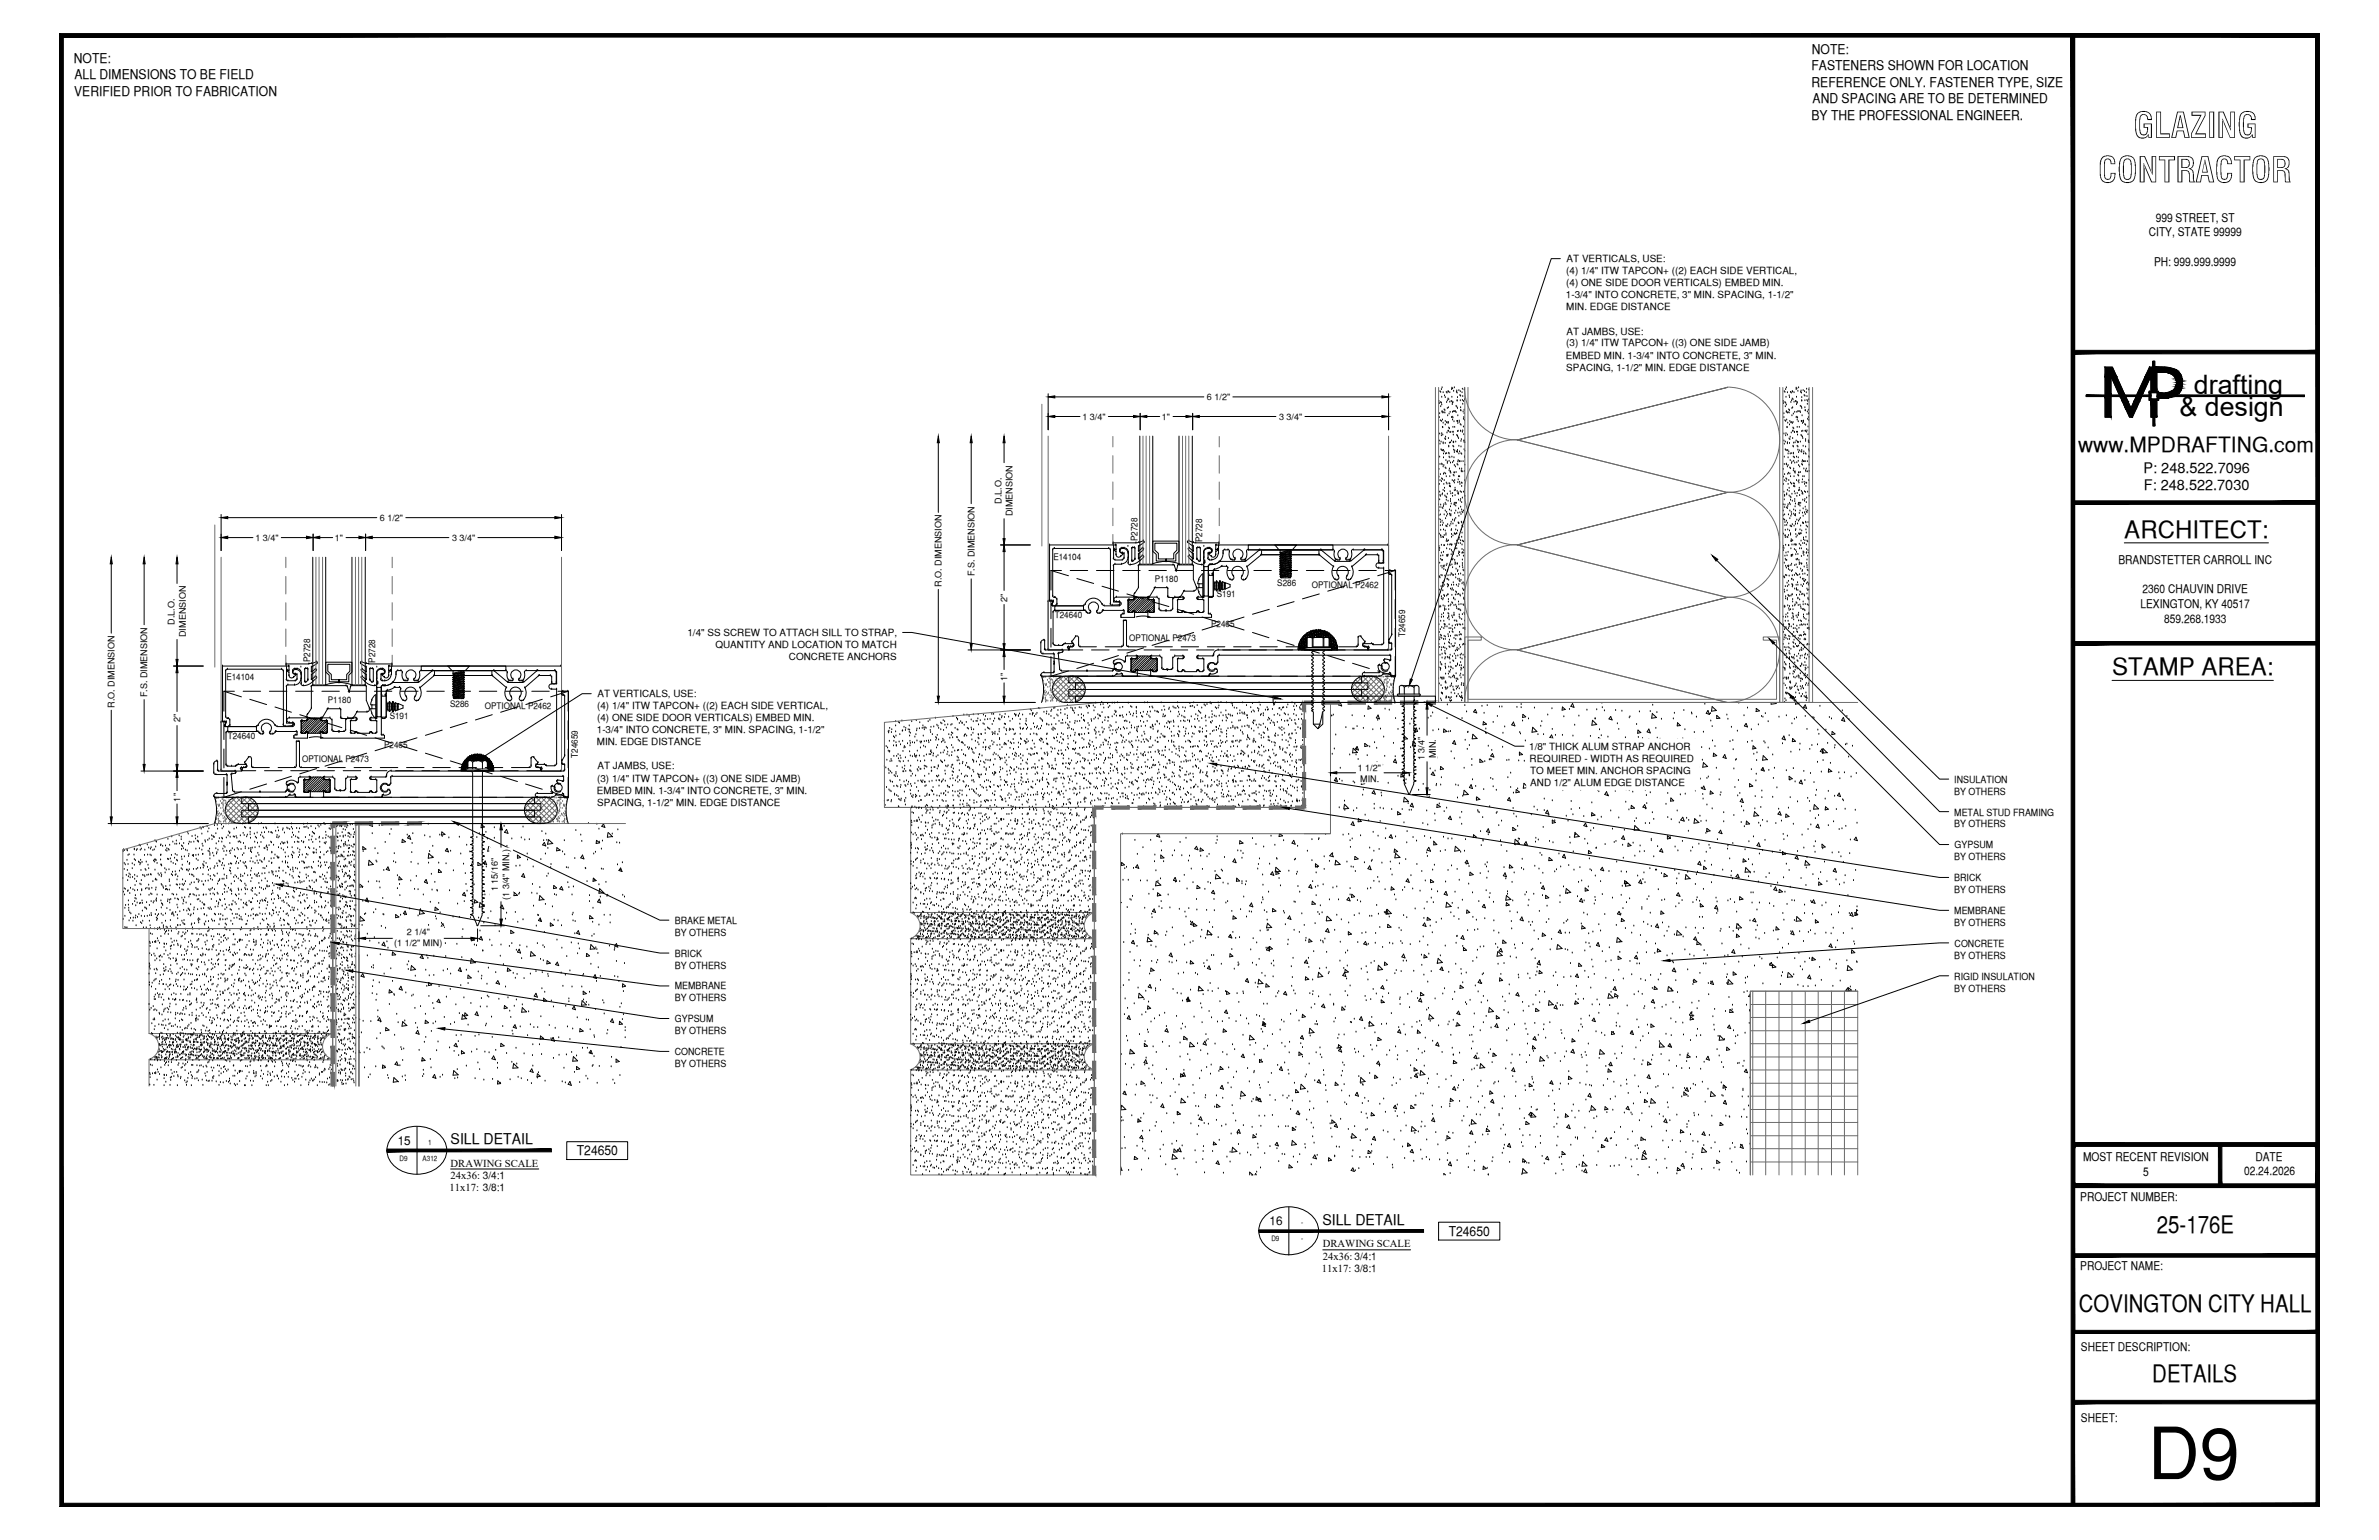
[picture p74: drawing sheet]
<svg xmlns="http://www.w3.org/2000/svg" width="432mm" height="279mm" viewBox="0 0 432 279" stroke-linecap="round" stroke-linejoin="round" font-family="sans-serif">
<defs><g id="words">
<text font-size="13.1" x="389.8" y="268.4">D9</text>
<g font-size="6.3">
<text x="387.2" y="25">GLAZING</text>
<text x="380.8" y="33.1">CONTRACTOR</text>
</g>
<g font-size="4.9">
<text x="398.2" y="71.5">drafting</text>
<text x="395.6" y="75.5">&amp; design</text>
</g>
<g font-size="4.4">
<text x="385.6" y="97.5">ARCHITECT:</text>
<text x="383.3" y="122.5">STAMP AREA:</text>
<text x="391.5" y="223.7">25-176E</text>
<text x="377.3" y="238.1">COVINGTON CITY HALL</text>
<text x="390.7" y="250.7">DETAILS</text>
</g>
<text font-size="3.8" x="377.2" y="82">www.MPDRAFTING.com</text>
<g font-size="2.7">
<text x="81.8" y="207.6">SILL DETAIL</text>
<text x="240" y="222.2">SILL DETAIL</text>
</g>
<g font-size="2.6">
<text x="389.1" y="85.8">P: 248.522.7096</text>
<text x="389.1" y="89">F: 248.522.7030</text>
</g>
<g font-size="2.4">
<text x="13.4" y="11.4">NOTE:</text>
<text x="328.9" y="9.7">NOTE:</text>
<text x="13.5" y="17.4">VERIFIED PRIOR TO FABRICATION</text>
<text x="13.5" y="14.4">ALL DIMENSIONS TO BE FIELD</text>
<text x="328.8" y="12.8">FASTENERS SHOWN FOR LOCATION</text>
<text x="328.8" y="15.7">REFERENCE ONLY. FASTENER TYPE, SIZE</text>
<text x="328.8" y="21.8">BY THE PROFESSIONAL ENGINEER.</text>
<text x="329" y="18.7">AND SPACING ARE TO BE DETERMINED</text>
<text x="104.7" y="209.6">T24650</text>
<text x="263" y="224.2">T24650</text>
</g>
<g font-size="2.2">
<text x="391.3" y="40.2">999 STREET, ST</text>
<text x="390" y="42.9">CITY, STATE 99999</text>
<text x="391" y="48.2">PH: 999.999.9999</text>
<text x="384.5" y="102.3">BRANDSTETTER CARROLL INC</text>
<text x="388.9" y="107.6">2360 CHAUVIN DRIVE</text>
<text x="388.5" y="110.3">LEXINGTON, KY 40517</text>
<text x="392.8" y="113">859.268.1933</text>
<text x="72.2" y="207.7">15</text>
<text x="378.1" y="210.6">MOST RECENT REVISION</text>
<text x="389" y="213.3">5</text>
<text x="407.3" y="213.2">02.24.2026</text>
<text x="409.4" y="210.6">DATE</text>
<text x="377.6" y="217.8">PROJECT NUMBER:</text>
<text x="230.4" y="222.3">16</text>
<text x="377.6" y="230.4">PROJECT NAME:</text>
<text x="377.7" y="245.2">SHEET DESCRIPTION:</text>
<text x="377.7" y="257.9">SHEET:</text>
</g>
<g font-size="1.9">
<text x="81.8" y="211.7">DRAWING SCALE</text>
<text x="81.8" y="213.9">24x36: 3/4:1</text>
<text x="81.6" y="216.1">11x17: 3/8:1</text>
<text x="240.1" y="226.3">DRAWING SCALE</text>
<text x="239.9" y="230.7">11x17: 3/8:1</text>
<text x="240.1" y="228.5">24x36: 3/4:1</text>
</g>
<g font-size="1.8">
<text x="284.4" y="47.5">AT VERTICALS, USE:</text>
<text x="284.3" y="49.7">(4) 1/4&quot; ITW TAPCON+ ((2) EACH SIDE VERTICAL,</text>
<text x="284.3" y="51.9">(4) ONE SIDE DOOR VERTICALS) EMBED MIN.</text>
<text x="284.2" y="54.1">1-3/4&quot; INTO CONCRETE, 3&quot; MIN. SPACING, 1-1/2&quot;</text>
<text x="284.3" y="56.3">MIN. EDGE DISTANCE</text>
<text x="284.2" y="65.1">EMBED MIN. 1-3/4&quot; INTO CONCRETE, 3&quot; MIN.</text>
<text x="284.3" y="62.9">(3) 1/4&quot; ITW TAPCON+ ((3) ONE SIDE JAMB)</text>
<text x="284.4" y="60.7">AT JAMBS, USE:</text>
<text x="284.3" y="67.3">SPACING, 1-1/2&quot; MIN. EDGE DISTANCE</text>
<text x="124.8" y="115.4">1/4&quot; SS SCREW TO ATTACH SILL TO STRAP,</text>
<text x="129.9" y="117.6">QUANTITY AND LOCATION TO MATCH</text>
<text x="143.2" y="119.8">CONCRETE ANCHORS</text>
<text x="108.4" y="128.6">(4) 1/4&quot; ITW TAPCON+ ((2) EACH SIDE VERTICAL,</text>
<text x="108.4" y="130.8">(4) ONE SIDE DOOR VERTICALS) EMBED MIN.</text>
<text x="108.5" y="126.4">AT VERTICALS, USE:</text>
<text x="108.3" y="133">1-3/4&quot; INTO CONCRETE, 3&quot; MIN. SPACING, 1-1/2&quot;</text>
<text x="108.3" y="135.2">MIN. EDGE DISTANCE</text>
<text x="277.6" y="136">1/8&quot; THICK ALUM STRAP ANCHOR</text>
<text x="108.4" y="141.8">(3) 1/4&quot; ITW TAPCON+ ((3) ONE SIDE JAMB)</text>
<text x="108.5" y="139.6">AT JAMBS, USE:</text>
<text x="277.6" y="138.2">REQUIRED - WIDTH AS REQUIRED</text>
<text x="277.7" y="140.5">TO MEET MIN. ANCHOR SPACING</text>
<text x="277.7" y="142.6">AND 1/2&quot; ALUM EDGE DISTANCE</text>
<text x="354.7" y="142">INSULATION</text>
<text x="108.3" y="144">EMBED MIN. 1-3/4&quot; INTO CONCRETE, 3&quot; MIN.</text>
<text x="108.4" y="146.2">SPACING, 1-1/2&quot; MIN. EDGE DISTANCE</text>
<text x="354.7" y="144.2">BY OTHERS</text>
<text x="354.7" y="148">METAL STUD FRAMING</text>
<text x="354.7" y="150.1">BY OTHERS</text>
<text x="354.8" y="153.9">GYPSUM</text>
<text x="354.7" y="156.1">BY OTHERS</text>
<text x="354.7" y="159.8">BRICK</text>
<text x="122.5" y="167.6">BRAKE METAL</text>
<text x="354.7" y="162.1">BY OTHERS</text>
<text x="354.7" y="165.8">MEMBRANE</text>
<text x="354.7" y="168">BY OTHERS</text>
<text x="122.5" y="173.5">BRICK</text>
<text x="122.5" y="169.8">BY OTHERS</text>
<text x="354.7" y="173.9">BY OTHERS</text>
<text x="354.8" y="171.8">CONCRETE</text>
<text x="122.5" y="175.8">BY OTHERS</text>
<text x="122.5" y="179.5">MEMBRANE</text>
<text x="354.7" y="177.7">RIGID INSULATION</text>
<text x="354.7" y="179.9">BY OTHERS</text>
<text x="122.5" y="181.7">BY OTHERS</text>
<text x="122.5" y="185.5">GYPSUM</text>
<text x="122.5" y="187.6">BY OTHERS</text>
<text x="122.5" y="191.4">CONCRETE</text>
<text x="122.5" y="193.6">BY OTHERS</text>
</g>
<g font-size="1.6">
<text x="196.5" y="76.1">1 3/4&quot;</text>
<text x="210.9" y="76.2">1&quot;</text>
<text x="219.1" y="72.6">6 1/2&quot;</text>
<text x="232.2" y="76.1">3 3/4&quot;</text>
<text x="69" y="94.5">6 1/2&quot;</text>
<text x="181.8" y="91.4" transform="rotate(-90 181.8 91.4)">D.L.O.</text>
<text x="183.8" y="93.7" transform="rotate(-90 183.8 93.7)">DIMENSION</text>
<text x="46.4" y="98.1">1 3/4&quot;</text>
<text x="60.8" y="98.1">1&quot;</text>
<text x="82" y="98.1">3 3/4&quot;</text>
<text x="191.2" y="101.5">E14104</text>
<text x="206.4" y="98.2" transform="rotate(-90 206.4 98.2)">P2728</text>
<text x="218.2" y="98.4" transform="rotate(-90 218.2 98.4)">P2728</text>
<text x="170.9" y="106.5" transform="rotate(-90 170.9 106.5)">R.O. DIMENSION</text>
<text x="176.8" y="104.6" transform="rotate(-90 176.8 104.6)">F.S. DIMENSION</text>
<text x="209.6" y="105.6">P1180</text>
<text x="231.8" y="106.3">S286</text>
<text x="238.1" y="106.7">OPTIONAL P2462</text>
<text x="31.7" y="113.3" transform="rotate(-90 31.7 113.3)">D.L.O.</text>
<text x="182.8" y="109.2" transform="rotate(-90 182.8 109.2)">2&quot;</text>
<text x="191.5" y="112.2">T24640</text>
<text x="219.8" y="113.7">P2465</text>
<text x="220.9" y="108.4">S191</text>
<text x="33.7" y="115.6" transform="rotate(-90 33.7 115.6)">DIMENSION</text>
<text x="205" y="116.2">OPTIONAL P2473</text>
<text x="255" y="115.6" transform="rotate(-90 255 115.6)">T24659</text>
<text x="41.1" y="123.4">E14104</text>
<text x="56.3" y="120.1" transform="rotate(-90 56.3 120.1)">P2728</text>
<text x="68.1" y="120.3" transform="rotate(-90 68.1 120.3)">P2728</text>
<text x="182.8" y="123.5" transform="rotate(-90 182.8 123.5)">1&quot;</text>
<text x="20.8" y="128.4" transform="rotate(-90 20.8 128.4)">R.O. DIMENSION</text>
<text x="26.7" y="126.5" transform="rotate(-90 26.7 126.5)">F.S. DIMENSION</text>
<text x="32.7" y="131.1" transform="rotate(-90 32.7 131.1)">2&quot;</text>
<text x="59.5" y="127.5">P1180</text>
<text x="70.7" y="130.4">S191</text>
<text x="81.7" y="128.2">S286</text>
<text x="88" y="128.7">OPTIONAL P2462</text>
<text x="41.3" y="134.1">T24640</text>
<text x="69.7" y="135.6">P2465</text>
<text x="104.9" y="137.5" transform="rotate(-90 104.9 137.5)">T24659</text>
<text x="258.6" y="137.9" transform="rotate(-90 258.6 137.9)">1 3/4&quot;</text>
<text x="260.6" y="137.5" transform="rotate(-90 260.6 137.5)">MIN.</text>
<text x="54.9" y="138.2">OPTIONAL P2473</text>
<text x="246.4" y="139.8">1 1/2&quot;</text>
<text x="246.9" y="141.8">MIN.</text>
<text x="32.7" y="145.4" transform="rotate(-90 32.7 145.4)">1&quot;</text>
<text x="90.4" y="161.7" transform="rotate(-90 90.4 161.7)">1 15/16&quot;</text>
<text x="92.4" y="163.3" transform="rotate(-90 92.4 163.3)">(1 3/4&quot; MIN.)</text>
<text x="71.6" y="171.6">(1 1/2&quot; MIN)</text>
<text x="73.9" y="169.7">2 1/4&quot;</text>
</g>
<g font-size="1.3">
<text x="77.7" y="207.7">1</text>
<text x="72.5" y="210.6">D9</text>
<text x="76.7" y="210.6">A312</text>
<text x="230.8" y="225.2">D9</text>
<text x="236.2" y="222.3">-</text>
<text x="236.2" y="225.2">-</text>
</g>
</g></defs>
<!-- layer: SURROUNDING CONDITIONS -->
<g fill="none" stroke="#000" stroke-width=".18">
<path d="M261.2 72.8h.1M261.2 73.2h.1M261.2 75.8h.1M261.3 78.7h.1M261.3 75.1h.1M261.4 71.1h.1M261.4 76.3h.1M261.5 73h.1M261.5 73.8h.1M261.5 71.2h.1M261.6 70.7h.1M261.6 73.2h.1"/>
<path d="M261.6 79.1h.1M261.6 76.5h.1M261.7 73.5h.1M261.7 72.1h.1M261.7 78.7h.1M261.7 74.8h.1M261.7 74.7h.1M261.7 70.4h.1M261.8 76.2h.1M261.8 77.5h.1M261.9 78.9h.1M261.9 77.6h.1"/>
<path d="M261.9 74.9h.1M261.9 76.8h.1M261.9 71.2h.1M262.1 74.9h.1M262.1 74.4h.1M262.2 71.8h.1M262.3 74.9h.1M262.3 79.6h.1M262.3 74.5h.1M262.3 76.5h.1M262.3 72.1h.1M262.3 77.1h.1"/>
<path d="M262.4 79.3h.1M262.4 79.8h.1M262.5 71.2h.1M262.6 76.7h.1M262.6 73h.1M262.6 71.3h.1M262.6 78.5h.1M262.6 76.6h.1M262.7 74.1h.1M262.7 72.7h.1M262.8 75.4h.1M262.8 78.2h.1"/>
<path d="M262.8 76.8h.1M262.8 71.1h.1M262.8 72.4h.1M262.9 79.6h.1M262.9 76.6h.1M262.9 71.1h.1M262.9 78.2h.1M262.9 74h.1M263 77.7h.1M263 72.5h.1M263 75.1h.1M263.1 77.8h.1"/>
<path d="M263.1 73h.1M263.1 71.2h.1M263.2 78.5h.1M263.2 74.8h.1M263.2 78.4h.1M263.4 72.8h.1M263.5 70.7h.1M263.5 75.8h.1M263.5 72.1h.1M263.5 72.9h.1M263.5 70.4h.1M263.6 73.4h.1"/>
<path d="M263.6 78.4h.1M263.6 75.7h.1M263.7 76.2h.1M263.7 74.8h.1M263.7 73.2h.1M263.7 70.5h.1M263.7 77.5h.1M263.7 73h.1M263.7 75.8h.1M263.8 78.9h.1M263.8 74.7h.1M263.8 78.4h.1"/>
<path d="M263.8 71h.1M263.9 76.5h.1M264 74.7h.1M264 70.4h.1M264 77.5h.1M264.2 74.7h.1M264.3 74.9h.1M264.3 73.7h.1M264.4 71.2h.1M264.4 70.9h.1M264.4 79h.1M264.4 73.9h.1"/>
<path d="M264.5 72.7h.1M264.5 71.3h.1M264.5 76.5h.1M264.5 72.8h.1M264.5 74.1h.1M264.5 78.3h.1M264.5 72.1h.1M264.5 79.1h.1M264.6 76.8h.1M264.6 75.4h.1M264.6 79.3h.1M264.7 78.2h.1"/>
<path d="M264.7 79.6h.1M264.8 70.9h.1M264.9 76.4h.1M264.9 76.6h.1M265 71.8h.1M265 72.7h.1M265 71.1h.1M265 77h.1M265.1 78.2h.1M265.1 74h.1M265.1 74.5h.1M265.1 71.9h.1"/>
<path d="M265.2 74.5h.1M265.2 77.2h.1M265.2 79.8h.1M265.4 71.2h.1M265.4 70.6h.1M265.4 72.6h.1M265.4 78.4h.1M265.5 73.3h.1M265.5 71.9h.1M265.5 78.2h.1M265.6 74.7h.1M265.6 77.5h.1"/>
<path d="M265.6 76.1h.1M265.6 72.8h.1M265.7 78.9h.1M265.7 75.8h.1M265.7 74.4h.1M265.7 70.7h.1M265.7 75.1h.1M265.8 76.3h.1M265.8 72.5h.1M323.7 72.8h.1M323.7 73.2h.1M323.8 78.7h.1"/>
<path d="M323.8 75.1h.1M323.8 75.8h.1M323.8 71.1h.1M324 73h.1M324 76.3h.1M324 71.2h.1M324 73.8h.1M324.1 70.7h.1M324.1 73.2h.1M324.1 79.1h.1M324.1 76.5h.1M324.2 72.1h.1"/>
<path d="M324.2 78.7h.1M324.2 74.8h.1M324.2 73.5h.1M324.2 74.7h.1M324.2 70.4h.1M324.3 76.2h.1M324.4 77.6h.1M324.4 77.5h.1M324.4 78.9h.1M324.4 74.9h.1M324.4 71.2h.1M324.5 76.8h.1"/>
<path d="M324.5 74.9h.1M324.7 74.4h.1M324.7 74.9h.1M324.7 79.6h.1M324.7 71.8h.1M324.8 72.1h.1M324.8 77.1h.1M324.8 74.5h.1M324.9 76.5h.1M324.9 79.8h.1M324.9 79.3h.1M325 71.2h.1"/>
<path d="M325.1 76.7h.1M325.1 73h.1M325.1 71.3h.1M325.1 78.5h.1M325.1 76.6h.1M325.2 72.7h.1M325.2 75.4h.1M325.2 74.1h.1M325.3 76.8h.1M325.3 71.1h.1M325.3 72.4h.1M325.4 79.6h.1"/>
<path d="M325.4 78.2h.1M325.4 71.1h.1M325.4 74h.1M325.4 76.6h.1M325.4 77.7h.1M325.4 72.5h.1M325.5 75.1h.1M325.6 77.8h.1M325.6 73h.1M325.6 71.2h.1M325.7 78.5h.1M325.7 78.4h.1"/>
<path d="M325.8 74.8h.1M325.9 72.8h.1M326 70.7h.1M326 72.9h.1M326 75.8h.1M326 70.4h.1M326.1 73.4h.1M326.1 72.1h.1M326.1 78.4h.1M326.1 74.8h.1M326.1 75.7h.1M326.1 70.5h.1"/>
<path d="M326.2 77.5h.1M326.2 76.2h.1M326.2 73h.1M326.2 73.2h.1M326.3 78.9h.1M326.3 78.4h.1M326.3 75.8h.1M326.3 74.7h.1M326.3 71h.1M326.4 76.5h.1M326.5 70.4h.1M326.5 74.7h.1"/>
<path d="M326.6 77.5h.1M326.7 74.7h.1M326.8 74.9h.1M326.8 73.7h.1M326.8 71.2h.1M326.9 70.9h.1M326.9 79h.1M327 71.3h.1M327 76.5h.1M327 73.9h.1M327 74.1h.1M327 72.7h.1"/>
<path d="M327 78.3h.1M327 72.8h.1M327 72.1h.1M327 79.1h.1M327.1 75.4h.1M327.1 76.5h.1M327.2 76.8h.1M327.2 79.3h.1M327.2 79.6h.1M327.2 78.2h.1M327.3 70.9h.1M327.3 76.4h.1"/>
<path d="M327.3 76.6h.1M327.5 71.8h.1M327.5 71.1h.1M327.6 72.7h.1M327.6 74h.1M327.6 77h.1M327.6 71.9h.1M327.7 78.2h.1M327.7 74.5h.1M327.7 79.8h.1M327.7 77.2h.1M327.9 71.2h.1"/>
<path d="M327.9 70.6h.1M327.9 78.4h.1M328 71.9h.1M328 78.2h.1M328 72.6h.1M328 74.7h.1M328 73.3h.1M328.1 76.1h.1M328.1 72.8h.1M328.2 78.9h.1M328.2 77.5h.1M328.2 74.4h.1"/>
<path d="M328.2 75.8h.1M328.2 75.1h.1M328.3 76.3h.1M328.3 70.7h.1M328.3 72.5h.1M261.1 91.6h.1M261.2 86.6h.1M261.2 85.2h.1M261.2 99.1h.1M261.2 93.5h.1M261.2 92.7h.1M261.2 99.4h.1"/>
<path d="M261.2 94.2h.1M261.2 87.9h.1M261.2 99.9h.1M261.2 80h.1M261.2 96.9h.1M261.3 90.7h.1M261.3 89.3h.1M261.3 82.9h.1M261.3 99.5h.1M261.4 92.1h.1M261.4 89.9h.1M261.4 84.3h.1"/>
<path d="M261.4 80.6h.1M261.4 87.2h.1M261.4 93.4h.1M261.4 95.4h.1M261.4 86.1h.1M261.4 94.4h.1M261.4 90h.1M261.5 96.2h.1M261.5 94.8h.1M261.5 97.2h.1M261.5 91.6h.1M261.6 97.5h.1"/>
<path d="M261.6 80.2h.1M261.6 81.6h.1M261.6 98.9h.1M261.6 87.4h.1M261.7 84.2h.1M261.7 86.9h.1M261.7 81.7h.1M261.7 89.8h.1M261.7 94.6h.1M261.7 92.1h.1M261.7 84.3h.1M261.8 95.3h.1"/>
<path d="M261.8 81.8h.1M261.8 89.6h.1M261.8 87h.1M261.9 97.5h.1M261.9 92.3h.1M261.9 80.3h.1M261.9 80.5h.1M261.9 89h.1M261.9 84.7h.1M261.9 94.9h.1M262 83.1h.1M262 81.7h.1"/>
<path d="M262 86h.1M262 82.4h.1M262 96.1h.1M262 91.9h.1M262 97.5h.1M262.1 84.5h.1M262.1 91.6h.1M262.1 87.9h.1M262.1 99h.1M262.1 87.2h.1M262.1 85.9h.1M262.1 97.2h.1"/>
<path d="M262.1 93.4h.1M262.1 82h.1M262.2 88.6h.1M262.2 99h.1M262.2 89.2h.1M262.3 90h.1M262.3 92.7h.1M262.3 91.3h.1M262.3 80.5h.1M262.3 96.3h.1M262.3 84.9h.1M262.4 94.1h.1"/>
<path d="M262.4 86h.1M262.4 82.4h.1M262.4 96.8h.1M262.4 95.4h.1M262.4 97.1h.1M262.4 91.6h.1M262.4 83.6h.1M262.4 90.2h.1M262.4 85h.1M262.5 98.2h.1M262.5 90.7h.1M262.5 86.5h.1"/>
<path d="M262.5 95.5h.1M262.5 87.6h.1M262.6 99.6h.1M262.6 82.3h.1M262.6 97.9h.1M262.6 93.7h.1M262.6 93h.1M262.6 90.3h.1M262.6 87.8h.1M262.6 95.6h.1M262.7 93.3h.1M262.7 89.7h.1"/>
<path d="M262.7 84.1h.1M262.7 83.8h.1M262.7 98.2h.1M262.8 98.9h.1M262.8 95.2h.1M262.8 90.9h.1M262.9 98.1h.1M263 81h.1M263 82.2h.1M263 81.1h.1M263 83.7h.1M263 82.4h.1"/>
<path d="M263 87.8h.1M263 85.4h.1M263 82.9h.1M263.1 85.1h.1M263.1 93.3h.1M263.1 92.5h.1M263.1 88.3h.1M263.1 80.4h.1M263.1 87.8h.1M263.1 86.5h.1M263.1 98.9h.1M263.1 99.7h.1"/>
<path d="M263.1 95.4h.1M263.1 88.2h.1M263.1 83.1h.1M263.2 89.2h.1M263.2 93.5h.1M263.2 85.7h.1M263.3 91.9h.1M263.3 90.6h.1M263.3 84h.1M263.3 80.3h.1M263.3 85.6h.1M263.3 91h.1"/>
<path d="M263.3 88.3h.1M263.3 93.3h.1M263.3 95.1h.1M263.3 89.6h.1M263.3 85.9h.1M263.3 98.8h.1M263.3 93.6h.1M263.4 94.7h.1M263.4 91.4h.1M263.4 92.7h.1M263.4 96.3h.1M263.5 97.5h.1"/>
<path d="M263.5 96.1h.1M263.5 97h.1M263.5 99.9h.1M263.5 80h.1M263.5 98.9h.1M263.5 82.9h.1M263.6 87.2h.1M263.7 89.5h.1M263.7 83.9h.1M263.7 94.4h.1M263.7 90h.1M263.7 95.1h.1"/>
<path d="M263.7 97.2h.1M263.7 81h.1M263.8 80.3h.1M263.8 80.2h.1M263.8 86.2h.1M263.8 81.7h.1M263.8 87.4h.1M263.8 83.7h.1M263.8 81.1h.1M263.9 83.1h.1M263.9 85.8h.1M263.9 91.6h.1"/>
<path d="M263.9 86.4h.1M264 85.8h.1M264 84.5h.1M264 91.3h.1M264 87.6h.1M264 82.1h.1M264 94.6h.1M264 96.8h.1M264 89h.1M264 87.2h.1M264 96.9h.1M264 93.2h.1"/>
<path d="M264 81.8h.1M264 94.3h.1M264 91.6h.1M264.1 89.9h.1M264.1 88.6h.1M264.1 98.7h.1M264.2 91.3h.1M264.2 89h.1M264.2 84.7h.1M264.2 99.6h.1M264.2 97h.1M264.2 94h.1"/>
<path d="M264.2 92.7h.1M264.2 80.2h.1M264.2 96.1h.1M264.2 91.8h.1M264.3 95.4h.1M264.3 85.7h.1M264.3 99h.1M264.4 96.8h.1M264.4 91.3h.1M264.4 82h.1M264.4 99.6h.1M264.4 98.2h.1"/>
<path d="M264.5 89.2h.1M264.5 84.3h.1M264.5 82h.1M264.5 96.3h.1M264.5 81.7h.1M264.6 93.1h.1M264.6 87.6h.1M264.6 83.8h.1M264.6 89.6h.1M264.6 84.4h.1M264.7 98.6h.1M264.7 89.4h.1"/>
<path d="M264.7 83.6h.1M264.7 94.9h.1M264.7 87.1h.1M264.7 90.7h.1M264.7 86.5h.1M264.7 92.3h.1M264.7 89.7h.1M264.8 82.4h.1M264.8 81h.1M264.8 97.9h.1M264.8 93.7h.1M264.8 95h.1"/>
<path d="M264.9 83.8h.1M264.9 97.6h.1M264.9 86.5h.1M264.9 85.1h.1M264.9 87.5h.1M264.9 82h.1M265 87.9h.1M265 93h.1M265 89.2h.1M265 98.6h.1M265 90.9h.1M265.1 92h.1"/>
<path d="M265.1 90.6h.1M265.1 98.1h.1M265.2 93.3h.1M265.2 83.8h.1M265.2 80.1h.1M265.2 81.1h.1M265.2 82.3h.1M265.2 96.1h.1M265.2 94.7h.1M265.2 89.3h.1M265.2 85.6h.1M265.2 85.4h.1"/>
<path d="M265.2 87.6h.1M265.3 97.5h.1M265.3 94.9h.1M265.3 91.2h.1M265.3 92.5h.1M265.3 88.3h.1M265.3 85.1h.1M265.3 82.4h.1M265.4 98.9h.1M265.4 96.7h.1M265.4 99.7h.1M265.4 95.4h.1"/>
<path d="M265.4 92.9h.1M265.4 87.7h.1M265.4 98.2h.1M265.4 90.4h.1M265.5 85.6h.1M265.5 95.6h.1M265.5 93h.1M265.6 83.8h.1M265.6 89.3h.1M265.6 92.7h.1M265.6 98.3h.1M265.7 94.8h.1"/>
<path d="M265.7 99.9h.1M265.7 80h.1M265.7 81.6h.1M265.7 80.3h.1M265.8 83h.1M265.8 85.5h.1M265.8 80h.1M265.8 87.2h.1M265.8 82.9h.1M265.9 84.4h.1M265.9 81.9h.1M265.9 90h.1"/>
<path d="M265.9 80.3h.1M323.7 85.2h.1M323.7 93.5h.1M323.7 92.7h.1M323.7 99.4h.1M323.7 91.6h.1M323.7 87.9h.1M323.7 86.6h.1M323.7 99.1h.1M323.7 99.9h.1M323.7 96.9h.1M323.7 94.2h.1"/>
<path d="M323.8 89.3h.1M323.8 80h.1M323.8 99.5h.1M323.8 92.1h.1M323.8 90.7h.1M323.8 84.3h.1M323.8 80.6h.1M323.8 87.2h.1M323.8 82.9h.1M323.9 93.4h.1M323.9 89.9h.1M323.9 86.1h.1"/>
<path d="M323.9 94.4h.1M323.9 90h.1M324 94.8h.1M324 95.4h.1M324 91.6h.1M324 97.2h.1M324 97.5h.1M324 96.2h.1M324 80.2h.1M324 81.6h.1M324.1 98.9h.1M324.2 87.4h.1"/>
<path d="M324.2 86.9h.1M324.2 81.7h.1M324.2 84.2h.1M324.2 94.6h.1M324.2 92.1h.1M324.2 84.3h.1M324.3 95.3h.1M324.3 89.8h.1M324.3 89.6h.1M324.3 87h.1M324.4 81.8h.1M324.4 97.5h.1"/>
<path d="M324.4 80.3h.1M324.4 80.5h.1M324.4 89h.1M324.4 84.7h.1M324.4 94.9h.1M324.4 92.3h.1M324.5 81.7h.1M324.5 86h.1M324.5 96.1h.1M324.5 91.9h.1M324.5 97.5h.1M324.5 84.5h.1"/>
<path d="M324.5 83.1h.1M324.5 91.6h.1M324.5 87.9h.1M324.5 82.4h.1M324.6 85.9h.1M324.6 97.2h.1M324.6 93.4h.1M324.6 99h.1M324.7 87.2h.1M324.7 99h.1M324.7 82h.1M324.7 90h.1"/>
<path d="M324.7 88.6h.1M324.7 89.2h.1M324.8 91.3h.1M324.8 80.5h.1M324.8 96.3h.1M324.9 94.1h.1M324.9 92.7h.1M324.9 86h.1M324.9 84.9h.1M324.9 95.4h.1M324.9 91.6h.1M324.9 83.6h.1"/>
<path d="M324.9 90.2h.1M324.9 82.4h.1M325 96.8h.1M325 97.1h.1M325 90.7h.1M325 86.5h.1M325 87.6h.1M325 85h.1M325.1 99.6h.1M325.1 98.2h.1M325.1 93.7h.1M325.1 95.5h.1"/>
<path d="M325.1 90.3h.1M325.1 82.3h.1M325.1 97.9h.1M325.1 93h.1M325.2 93.3h.1M325.2 87.8h.1M325.2 84.1h.1M325.2 98.2h.1M325.2 95.6h.1M325.2 98.9h.1M325.2 89.7h.1M325.2 83.8h.1"/>
<path d="M325.3 95.2h.1M325.3 90.9h.1M325.4 98.1h.1M325.4 81h.1M325.5 82.4h.1M325.5 87.8h.1M325.5 82.2h.1M325.5 85.4h.1M325.5 81.1h.1M325.5 82.9h.1M325.6 85.1h.1M325.6 83.7h.1"/>
<path d="M325.6 93.3h.1M325.6 92.5h.1M325.6 88.3h.1M325.6 80.4h.1M325.6 86.5h.1M325.6 98.9h.1M325.6 95.4h.1M325.6 88.2h.1M325.7 89.2h.1M325.7 87.8h.1M325.7 99.7h.1M325.7 85.7h.1"/>
<path d="M325.7 83.1h.1M325.8 90.6h.1M325.8 84h.1M325.8 93.5h.1M325.8 91h.1M325.8 88.3h.1M325.8 91.9h.1M325.8 89.6h.1M325.8 85.9h.1M325.8 80.3h.1M325.8 85.6h.1M325.8 98.8h.1"/>
<path d="M325.9 94.7h.1M325.9 93.3h.1M325.9 95.1h.1M325.9 91.4h.1M325.9 92.7h.1M325.9 96.3h.1M325.9 93.6h.1M325.9 96.1h.1M325.9 97h.1M325.9 99.9h.1M325.9 98.9h.1M326 98.9h.1"/>
<path d="M326 97.5h.1M326 80h.1M326.1 87.2h.1M326.1 82.9h.1M326.1 83.9h.1M326.1 94.4h.1M326.1 90h.1M326.2 89.5h.1M326.2 97.2h.1M326.2 81h.1M326.3 95.1h.1M326.3 80.2h.1"/>
<path d="M326.3 81.7h.1M326.3 80.3h.1M326.3 86.2h.1M326.3 81.1h.1M326.4 83.1h.1M326.4 80.3h.1M326.4 87.4h.1M326.4 91.6h.1M326.4 83.7h.1M326.5 84.5h.1M326.5 91.3h.1M326.5 85.8h.1"/>
<path d="M326.5 82.1h.1M326.5 94.6h.1M326.5 89h.1M326.5 86.4h.1M326.5 87.2h.1M326.5 96.9h.1M326.5 87.6h.1M326.5 96.8h.1M326.5 91.6h.1M326.6 88.6h.1M326.6 98.7h.1M326.6 93.2h.1"/>
<path d="M326.6 81.8h.1M326.6 94.3h.1M326.6 91.3h.1M326.6 89.9h.1M326.6 89h.1M326.6 84.7h.1M326.6 99.6h.1M326.6 97h.1M326.7 92.7h.1M326.7 96.1h.1M326.7 91.8h.1M326.8 94h.1"/>
<path d="M326.8 85.7h.1M326.8 80.2h.1M326.8 96.8h.1M326.8 95.4h.1M326.8 91.3h.1M326.8 99h.1M326.9 98.2h.1M326.9 96.8h.1M326.9 82h.1M327 99.6h.1M327 89.2h.1M327 82h.1"/>
<path d="M327 96.3h.1M327 84.3h.1M327 81.7h.1M327.1 87.6h.1M327.1 83.8h.1M327.1 89.6h.1M327.2 93.1h.1M327.2 89.4h.1M327.2 83.6h.1M327.2 87.1h.1M327.2 84.4h.1M327.2 98.6h.1"/>
<path d="M327.2 94.9h.1M327.2 90.7h.1M327.2 86.5h.1M327.2 89.7h.1M327.3 81h.1M327.3 93.7h.1M327.3 92.3h.1M327.3 83.8h.1M327.3 82.4h.1M327.3 97.9h.1M327.3 97.6h.1M327.3 95h.1"/>
<path d="M327.4 85.1h.1M327.4 82h.1M327.5 86.5h.1M327.5 87.5h.1M327.5 83.8h.1M327.5 89.2h.1M327.5 87.9h.1M327.5 98.6h.1M327.5 93h.1M327.5 90.9h.1M327.6 90.6h.1M327.6 98.1h.1"/>
<path d="M327.7 93.3h.1M327.7 92h.1M327.7 83.8h.1M327.7 82.3h.1M327.7 94.7h.1M327.7 89.3h.1M327.7 80.1h.1M327.7 85.4h.1M327.7 81.1h.1M327.8 97.5h.1M327.8 96.1h.1M327.8 94.9h.1"/>
<path d="M327.8 85.6h.1M327.8 92.5h.1M327.8 88.3h.1M327.8 87.6h.1M327.8 82.4h.1M327.9 98.9h.1M327.9 96.7h.1M327.9 91.2h.1M327.9 95.4h.1M327.9 92.9h.1M327.9 85.1h.1M327.9 99.7h.1"/>
<path d="M327.9 90.4h.1M327.9 87.7h.1M328 98.2h.1M328 93h.1M328 83.8h.1M328 85.6h.1M328 95.6h.1M328.1 89.3h.1M328.1 92.7h.1M328.1 98.3h.1M328.2 94.8h.1M328.2 99.9h.1"/>
<path d="M328.2 80.3h.1M328.2 80h.1M328.3 81.6h.1M328.3 80h.1M328.3 87.2h.1M328.3 82.9h.1M328.4 84.4h.1M328.4 83h.1M328.4 85.5h.1M328.4 81.9h.1M328.4 90h.1M328.4 80.3h.1"/>
<path d="M235.6 117.9h.1M235.7 117.5h.1M235.7 117.9h.1M235.8 117.9h.1M235.8 117.2h.1M235.8 117.7h.1M235.8 116.8h.1M235.8 117h.1M235.9 117.2h.1M235.9 117.4h.1M235.9 117.8h.1M235.9 117.3h.1"/>
<path d="M235.9 116.8h.1M235.9 117.7h.1M235.9 117h.1M235.9 117.1h.1M236 116.6h.1M236 117h.1M236 117.4h.1M236 117.9h.1M236 117.6h.1M236 117.7h.1M236 117.8h.1M236 117.2h.1"/>
<path d="M236 116.7h.1M236.1 116.4h.1M236.1 116.8h.1M236.1 117.2h.1M236.1 117.5h.1M236.1 116.9h.1M236.1 116.3h.1M236.2 117.7h.1M236.2 116.1h.1M236.2 116.3h.1M236.2 117.9h.1M236.2 117.4h.1"/>
<path d="M236.2 116.9h.1M236.2 116.4h.1M236.2 116.6h.1M236.2 116.8h.1M236.2 116.7h.1M236.3 116.6h.1M236.3 117h.1M236.3 117.4h.1M236.3 117.9h.1M236.3 117.1h.1M236.3 117.2h.1M236.3 117.7h.1"/>
<path d="M236.3 116.1h.1M236.3 117.5h.1M236.3 117.6h.1M236.3 116h.1M236.4 116h.1M236.4 116.4h.1M236.4 116.8h.1M236.4 117.2h.1M236.4 117.7h.1M236.4 117.9h.1M236.5 117.7h.1M236.5 116.5h.1"/>
<path d="M236.5 115.8h.1M236.5 116.1h.1M236.5 115.6h.1M236.5 116h.1M236.5 117.8h.1M236.5 117.3h.1M236.5 116.8h.1M236.5 116.3h.1M236.5 117h.1M236.5 116.4h.1M236.6 116.6h.1M236.6 117h.1"/>
<path d="M236.6 117.4h.1M236.6 117.9h.1M236.6 116.1h.1M236.6 116.2h.1M236.6 116.5h.1M236.7 116.6h.1M236.7 116.8h.1M236.7 117h.1M236.7 115.5h.1M236.7 117.5h.1M236.7 116.9h.1M236.7 116.3h.1"/>
<path d="M236.7 115.6h.1M236.7 116h.1M236.7 116.4h.1M236.7 117.2h.1M236.7 117.6h.1M236.7 117.1h.1M236.7 117.3h.1M236.7 117.4h.1M236.7 116.5h.1M236.7 115.4h.1M236.8 117.3h.1M236.8 117.4h.1"/>
<path d="M236.8 116.7h.1M236.8 116.1h.1M236.9 115.3h.1M236.9 115.8h.1M236.9 116.1h.1M236.9 116.6h.1M236.9 115.4h.1M236.9 117h.1M236.9 117.4h.1M236.9 115.5h.1M236.9 115.6h.1M236.9 117.2h.1"/>
<path d="M237 115.9h.1M237 116h.1M237 116.1h.1M237 116.3h.1M237 117.2h.1M237 116.6h.1M237 115.3h.1M237 115.5h.1M237 116.8h.1M237 116.4h.1M237 116.5h.1M237 116.7h.1"/>
<path d="M237.1 116.8h.1M237.1 117h.1M237.1 117.2h.1M237.1 117.4h.1M237.1 116.9h.1M237.1 116.4h.1M237.1 115.9h.1M237.1 115.3h.1M237.1 115.4h.1M237.1 117.1h.1M237.1 115.8h.1M237.1 115.1h.1"/>
<path d="M237.2 115.3h.1M237.2 115.7h.1M237.2 116.1h.1M237.2 116.6h.1M237.2 117.3h.1M237.2 116.8h.1M237.2 116.3h.1M237.2 115.8h.1M237.2 115.1h.1M237.2 114.9h.1M237.3 115.1h.1M237.3 115.5h.1"/>
<path d="M237.3 115.3h.1M237.3 115.4h.1M237.3 115.6h.1M237.3 114.9h.1M237.4 115.5h.1M237.4 115h.1M237.4 115.4h.1M237.5 114.9h.1M237.5 115.3h.1M237.6 115.2h.1M237.6 115.3h.1M237.6 115.1h.1"/>
<path d="M237.6 115.5h.1M237.6 114.8h.1M237.7 114.9h.1M237.7 115.1h.1M237.7 115.2h.1M237.7 115.3h.1M237.7 115.6h.1M237.7 115.4h.1M237.8 114.9h.1M237.8 115.3h.1M237.9 115.6h.1M237.9 115.1h.1"/>
<path d="M237.9 114.6h.1M237.9 114.9h.1M237.9 115.4h.1M238 115.4h.1M238 114.8h.1M238.1 114.8h.1M238.1 114.6h.1M238.1 114.7h.1M238.1 115h.1M238.1 115.3h.1M238.1 115.1h.1M238.1 115.2h.1"/>
<path d="M238.1 115.4h.1M238.1 115.5h.1M238.2 115.6h.1M238.2 115.3h.1M238.2 114.6h.1M238.3 114.6h.1M238.3 115.1h.1M238.3 115.4h.1M238.3 115.5h.1M238.3 114.9h.1M238.3 115h.1M238.3 114.5h.1"/>
<path d="M238.4 114.8h.1M238.4 115.3h.1M238.4 114.5h.1M238.4 114.6h.1M238.4 115.6h.1M238.4 114.9h.1M238.5 114.8h.1M238.5 114.9h.1M238.5 115.1h.1M238.5 115.3h.1M238.6 114.6h.1M238.6 115.1h.1"/>
<path d="M238.6 115.4h.1M238.6 115.5h.1M238.6 115.6h.1M238.6 114.7h.1M238.7 114.4h.1M238.7 114.8h.1M238.7 115.3h.1M238.7 115.4h.1M238.7 114.9h.1M238.8 115.3h.1M238.8 114.8h.1M238.8 114.6h.1"/>
<path d="M238.8 114.5h.1M238.9 114.6h.1M238.9 115.1h.1M238.9 115.4h.1M238.9 114.7h.1M238.9 114.9h.1M239 115.1h.1M239 115.2h.1M239 115.3h.1M239 115.5h.1M239 115h.1M239 114.5h.1"/>
<path d="M239 114.4h.1M239 114.8h.1M239 115.6h.1M239.1 115.3h.1M239.1 114.7h.1M239.1 115.6h.1M239.1 114.9h.1M239.1 114.6h.1M239.1 115.2h.1M239.2 115h.1M239.2 115.4h.1M239.2 114.7h.1"/>
<path d="M239.3 114.6h.1M239.3 114.4h.1M239.3 114.8h.1M239.3 115.3h.1M239.3 115.6h.1M239.3 114.7h.1M239.3 115h.1M239.3 115.1h.1M239.3 115.2h.1M239.3 115.4h.1M239.3 114.9h.1M239.4 115.4h.1"/>
<path d="M239.4 115.5h.1M239.4 115.6h.1M239.4 114.6h.1M239.5 114.6h.1M239.5 115h.1M239.5 115.4h.1M239.5 115.6h.1M239.5 115.1h.1M239.5 114.4h.1M239.6 114.8h.1M239.6 115.2h.1M239.6 115.6h.1"/>
<path d="M239.6 114.4h.1M239.6 114.5h.1M239.6 114.9h.1M239.7 114.6h.1M239.7 114.8h.1M239.7 114.9h.1M239.8 114.6h.1M239.8 115h.1M239.8 115.4h.1M239.8 115.1h.1M239.8 115.3h.1M239.8 114.7h.1"/>
<path d="M239.9 115.5h.1M239.9 115h.1M239.9 114.5h.1M240 114.7h.1M240 115.2h.1M240 115.6h.1M240 115.4h.1M240 114.9h.1M240 114.6h.1M240.1 114.6h.1M240.1 115h.1M240.1 115.4h.1"/>
<path d="M240.1 114.7h.1M240.1 115.1h.1M240.2 114.7h.1M240.2 114.9h.1M240.2 115.1h.1M240.2 115.2h.1M240.2 115.6h.1M240.2 114.6h.1M240.2 115.3h.1M240.2 115.5h.1M240.3 115.2h.1M240.3 115.6h.1"/>
<path d="M240.3 115.4h.1M240.3 114.9h.1M240.3 115.3h.1M240.3 114.8h.1M240.3 114.7h.1M240.4 114.6h.1M240.4 115h.1M240.4 115.4h.1M240.4 114.7h.1M240.5 114.7h.1M240.5 114.6h.1M240.5 115.5h.1"/>
<path d="M240.5 115h.1M240.5 115.2h.1M240.5 115.3h.1M240.6 115.2h.1M240.6 115.6h.1M240.6 114.9h.1M240.6 115.1h.1M240.6 115.4h.1M240.7 115.5h.1M240.7 115.6h.1M240.7 115.1h.1M240.7 115h.1"/>
<path d="M240.7 115.4h.1M240.7 115.2h.1M240.7 115.3h.1M240.7 114.7h.1M240.8 114.9h.1M240.9 115.2h.1M240.9 115.6h.1M240.9 115.5h.1M240.9 114.9h.1M241 114.8h.1M241 114.9h.1M241 115h.1"/>
<path d="M241 115.3h.1M241 115.4h.1M241.1 115.6h.1M241.1 115.1h.1M241.1 115.2h.1M241.2 115.2h.1M241.2 115.6h.1M241.2 115.5h.1M241.2 115.1h.1M241.3 117.2h.1M241.3 117.4h.1M241.3 115.7h.1"/>
<path d="M241.3 115h.1M241.4 115.4h.1M241.4 115.8h.1M241.4 116.2h.1M241.4 116.6h.1M241.4 117h.1M241.4 117.5h.1M241.4 117.2h.1M241.4 116.7h.1M241.4 115.7h.1M241.4 115.2h.1M241.4 116.8h.1"/>
<path d="M241.4 115.3h.1M241.4 116.1h.1M241.4 115.5h.1M241.5 115.6h.1M241.5 116h.1M241.5 116.4h.1M241.5 117.2h.1M241.5 115.5h.1M241.5 115.8h.1M241.5 117.5h.1M241.5 117h.1M241.5 116.5h.1"/>
<path d="M241.5 115.4h.1M241.6 116.8h.1M241.6 116h.1M241.6 116.2h.1M241.6 117.4h.1M241.6 116.9h.1M241.6 116.4h.1M241.6 115.9h.1M241.6 115.4h.1M241.6 117.3h.1M241.6 116.6h.1M241.6 115.3h.1"/>
<path d="M241.6 116.5h.1M241.7 115.8h.1M241.7 116.2h.1M241.7 116.6h.1M241.7 117h.1M241.7 117.5h.1M241.7 116.9h.1M241.7 117.3h.1M241.7 117.1h.1M241.7 116.5h.1M241.7 117.7h.1M241.7 117.8h.1"/>
<path d="M241.7 117.6h.1M241.7 116.1h.1M241.7 115.6h.1M241.8 115.6h.1M241.8 116h.1M241.8 116.4h.1M241.8 116.8h.1M241.8 117.2h.1M241.8 117.9h.1M241.8 117.6h.1M241.8 117h.1M241.9 117.7h.1"/>
<path d="M241.9 115.6h.1M241.9 117h.1M241.9 116.3h.1M241.9 115.7h.1M241.9 115.8h.1M241.9 115.9h.1M241.9 116h.1M241.9 117.8h.1M241.9 117.9h.1M241.9 117.3h.1M241.9 116.8h.1M241.9 117.5h.1"/>
<path d="M242 115.8h.1M242 116.2h.1M242 116.6h.1M242 117h.1M242 117.5h.1M242 117.9h.1M242 116.3h.1M242 116.5h.1M242 117.4h.1M242 116.8h.1M242 116.1h.1M242.1 116.6h.1"/>
<path d="M242.1 116.8h.1M242.1 116.9h.1M242.1 116h.1M242.1 116.4h.1M242.1 117.2h.1M242.1 117.7h.1M242.1 117.1h.1M242.1 117.3h.1M242.1 117.5h.1M242.1 117.9h.1M242.2 117.6h.1M242.2 117.7h.1"/>
<path d="M242.2 117.5h.1M242.2 117h.1M242.2 116.5h.1M242.2 116h.1M242.3 116.6h.1M242.3 117.7h.1M242.3 117.2h.1M242.3 116.2h.1M242.3 117h.1M242.3 117.5h.1M242.3 117.9h.1M242.3 116.7h.1"/>
<path d="M242.3 117.1h.1M242.3 116.5h.1M242.4 116.3h.1M242.4 117.7h.1M242.4 117.2h.1M242.4 116.6h.1M242.4 117.6h.1M242.4 116.4h.1M242.4 116.8h.1M242.4 116.5h.1M242.4 116.7h.1M242.4 117h.1"/>
<path d="M242.5 117h.1M242.5 117.2h.1M242.6 117.4h.1M242.6 117.5h.1M242.6 117.6h.1M242.6 117.8h.1M242.6 117.3h.1M242.6 116.8h.1M242.6 117h.1M242.6 117.9h.1M242.7 117.6h.1M242.7 117.9h.1"/>
<path d="M242.7 117.3h.1M242.8 117.7h.1M242.8 117.5h.1M242.8 117.3h.1M261.1 112h.1M261.2 113.3h.1M261.2 116.9h.1M261.2 114.7h.1M261.2 104.6h.1M261.2 104.7h.1M261.3 117.5h.1M261.3 116.1h.1"/>
<path d="M261.3 110.2h.1M261.3 107.1h.1M261.3 102.2h.1M261.4 118.9h.1M261.4 115.7h.1M261.4 110h.1M261.4 104.8h.1M261.4 114.2h.1M261.4 115.3h.1M261.4 107.4h.1M261.5 100.9h.1M261.5 101.5h.1"/>
<path d="M261.5 112.7h.1M261.5 110.1h.1M261.6 106.4h.1M261.6 102.7h.1M261.6 104.4h.1M261.6 100.3h.1M261.6 112h.1M261.6 108.3h.1M261.6 108.6h.1M261.6 118h.1M261.6 115.4h.1M261.7 101.7h.1"/>
<path d="M261.7 117.5h.1M261.7 113.9h.1M261.7 115.8h.1M261.7 111.6h.1M261.7 104.5h.1M261.7 103.1h.1M261.7 119.4h.1M261.7 118.7h.1M261.8 105.8h.1M261.8 101.7h.1M261.9 107.2h.1M261.9 100.8h.1"/>
<path d="M261.9 108.8h.1M261.9 109.9h.1M261.9 108.6h.1M261.9 106.4h.1M261.9 102.7h.1M262 111.3h.1M262 117.5h.1M262 112h.1M262 116h.1M262 100.2h.1M262.1 114h.1M262.1 112.7h.1"/>
<path d="M262.1 103.3h.1M262.1 108h.1M262.1 102.9h.1M262.1 115.4h.1M262.1 102.7h.1M262.1 106.2h.1M262.1 113.3h.1M262.1 105.5h.1M262.2 116.8h.1M262.2 108.2h.1M262.2 110.4h.1M262.2 110.7h.1"/>
<path d="M262.2 108.1h.1M262.3 119.6h.1M262.3 118.2h.1M262.3 113.7h.1M262.3 110h.1M262.3 104.5h.1M262.3 117.6h.1M262.3 113.3h.1M262.3 118.6h.1M262.3 113.4h.1M262.3 119.3h.1M262.3 115.6h.1"/>
<path d="M262.3 116h.1M262.4 103.5h.1M262.4 118.7h.1M262.4 110.6h.1M262.5 102.6h.1M262.6 108.1h.1M262.6 117.8h.1M262.6 102.4h.1M262.6 101h.1M262.6 113.7h.1M262.6 105.1h.1M262.6 100.8h.1"/>
<path d="M262.7 103.7h.1M262.7 119.3h.1M262.7 106h.1M262.8 106.5h.1M262.8 105.1h.1M262.8 112.2h.1M262.8 107.9h.1M262.8 103.5h.1M262.8 100.9h.1M262.8 104.5h.1M262.8 100.7h.1M262.8 119.4h.1"/>
<path d="M262.8 115.1h.1M262.8 111.3h.1M262.9 109.2h.1M262.9 115.5h.1M262.9 110h.1M262.9 106.3h.1M262.9 108.8h.1M262.9 106.2h.1M263 112h.1M263 110.6h.1M263 111.8h.1M263 105.3h.1"/>
<path d="M263 116.6h.1M263 111.4h.1M263 113.3h.1M263 117.3h.1M263 112.5h.1M263 114h.1M263.1 116.1h.1M263.1 114.7h.1M263.1 119.3h.1M263.1 116.7h.1M263.1 117.5h.1M263.1 119.6h.1"/>
<path d="M263.2 118.9h.1M263.2 109.9h.1M263.2 104.4h.1M263.2 102.6h.1M263.3 115.4h.1M263.3 106.9h.1M263.3 114h.1M263.3 109.7h.1M263.4 100.6h.1M263.4 116.9h.1M263.4 104.1h.1M263.5 106.2h.1"/>
<path d="M263.5 101.5h.1M263.5 111.8h.1M263.5 108h.1M263.5 102.5h.1M263.5 107.1h.1M263.5 109.3h.1M263.5 104.2h.1M263.6 101.6h.1M263.6 100.2h.1M263.6 117.3h.1M263.6 113.6h.1M263.6 114.6h.1"/>
<path d="M263.6 106.8h.1M263.7 103h.1M263.7 119.1h.1M263.7 114.2h.1M263.7 112.1h.1M263.7 109.5h.1M263.7 104.4h.1M263.7 101.5h.1M263.7 119.9h.1M263.7 114.7h.1M263.8 107.1h.1M263.8 105.7h.1"/>
<path d="M263.8 100.6h.1M263.8 104.4h.1M263.8 117.3h.1M263.8 108.5h.1M263.8 106.2h.1M263.8 108.6h.1M263.9 111.3h.1M263.9 109.9h.1M263.9 111.7h.1M263.9 115.8h.1M263.9 111.6h.1M264 112.6h.1"/>
<path d="M264 117.2h.1M264 118.7h.1M264 114h.1M264 101.7h.1M264.1 116.8h.1M264.1 115.4h.1M264.1 102.4h.1M264.1 108.8h.1M264.1 102.1h.1M264.2 118.1h.1M264.2 113.5h.1M264.2 107.9h.1"/>
<path d="M264.2 104.3h.1M264.2 119.5h.1M264.2 119.1h.1M264.2 109.8h.1M264.2 116h.1M264.2 107.4h.1M264.2 104.8h.1M264.2 102.2h.1M264.3 115.3h.1M264.3 103.3h.1M264.3 112.6h.1M264.4 106.2h.1"/>
<path d="M264.4 110.1h.1M264.4 107.5h.1M264.4 110.4h.1M264.4 117.9h.1M264.4 112.8h.1M264.5 101h.1M264.5 107.9h.1M264.5 102.4h.1M264.5 117.6h.1M264.5 113.3h.1M264.5 115.4h.1M264.5 103.7h.1"/>
<path d="M264.5 102.3h.1M264.5 113.5h.1M264.5 118h.1M264.6 105.1h.1M264.6 119h.1M264.6 103.5h.1M264.7 106.4h.1M264.7 110.6h.1M264.7 109.2h.1M264.7 107.8h.1M264.7 104.2h.1M264.7 100.5h.1"/>
<path d="M264.8 110.6h.1M264.8 109.7h.1M264.8 106h.1M264.8 117.8h.1M264.8 100.1h.1M264.9 113.3h.1M264.9 112h.1M264.9 115.3h.1M264.9 111.6h.1M264.9 105.1h.1M264.9 100.8h.1M264.9 105.4h.1"/>
<path d="M264.9 114.7h.1M264.9 117.1h.1M264.9 102.9h.1M264.9 100.3h.1M265 116.1h.1M265 112.2h.1M265 107.9h.1M265 110.7h.1M265 105.5h.1M265 118.9h.1M265 117.5h.1M265 119.4h.1"/>
<path d="M265 115.1h.1M265 116h.1M265 108.1h.1M265.1 104.1h.1M265.1 113.4h.1M265.1 110.8h.1M265.2 109.7h.1M265.2 105.3h.1M265.2 116.1h.1M265.2 115.2h.1M265.2 118.7h.1M265.3 112.4h.1"/>
<path d="M265.4 105.9h.1M265.4 100.4h.1M265.4 119.6h.1M265.4 101.6h.1M265.4 100.3h.1M265.4 111.5h.1M265.4 102.2h.1M265.4 102.6h.1M265.5 103h.1M265.5 117h.1M265.5 113.3h.1M265.5 107.8h.1"/>
<path d="M265.5 106.9h.1M265.6 105.7h.1M265.6 104.4h.1M265.6 118.9h.1M265.6 114h.1M265.6 109.7h.1M265.6 103.4h.1M265.6 107.1h.1M265.6 116.9h.1M265.6 100.9h.1M265.7 109.9h.1M265.7 108.5h.1"/>
<path d="M265.7 100.3h.1M265.7 108.7h.1M265.7 103.6h.1M265.7 111.3h.1M265.7 105.9h.1M265.7 107.1h.1M265.7 114h.1M265.7 106.2h.1M265.8 112.6h.1M265.8 111.4h.1M265.8 108.8h.1M265.9 114h.1"/>
<path d="M265.9 117h.1M265.9 114.2h.1M265.9 119.3h.1M323.7 112h.1M323.7 116.9h.1M323.7 114.7h.1M323.7 113.3h.1M323.8 116.1h.1M323.8 104.6h.1M323.8 104.7h.1M323.8 118.9h.1M323.8 117.5h.1"/>
<path d="M323.8 115.7h.1M323.8 110.2h.1M323.8 107.1h.1M323.8 110h.1M323.8 102.2h.1M323.9 114.2h.1M323.9 107.4h.1M323.9 104.8h.1M324 100.9h.1M324 115.3h.1M324 110.1h.1M324 106.4h.1"/>
<path d="M324 101.5h.1M324 112.7h.1M324.1 112h.1M324.1 108.3h.1M324.1 102.7h.1M324.1 108.6h.1M324.1 104.4h.1M324.1 118h.1M324.1 115.4h.1M324.2 101.7h.1M324.2 100.3h.1M324.2 117.5h.1"/>
<path d="M324.2 113.9h.1M324.2 115.8h.1M324.2 111.6h.1M324.2 103.1h.1M324.2 119.4h.1M324.2 118.7h.1M324.3 104.5h.1M324.3 101.7h.1M324.4 107.2h.1M324.4 105.8h.1M324.4 100.8h.1M324.4 108.6h.1"/>
<path d="M324.4 106.4h.1M324.4 108.8h.1M324.5 111.3h.1M324.5 109.9h.1M324.5 112h.1M324.5 116h.1M324.5 102.7h.1M324.5 112.7h.1M324.5 117.5h.1M324.5 108h.1M324.5 100.2h.1M324.6 114h.1"/>
<path d="M324.6 103.3h.1M324.6 105.5h.1M324.6 102.9h.1M324.7 116.8h.1M324.7 115.4h.1M324.7 102.7h.1M324.7 110.4h.1M324.7 106.2h.1M324.7 113.3h.1M324.7 108.1h.1M324.7 118.2h.1M324.7 113.7h.1"/>
<path d="M324.7 108.2h.1M324.7 104.5h.1M324.7 117.6h.1M324.7 118.6h.1M324.7 110.7h.1M324.8 119.6h.1M324.8 119.3h.1M324.8 110h.1M324.8 116h.1M324.8 113.4h.1M324.9 115.6h.1M324.9 103.5h.1"/>
<path d="M324.9 118.7h.1M325 110.6h.1M325.1 108.1h.1M325.1 102.6h.1M325.1 117.8h.1M325.1 101h.1M325.1 113.7h.1M325.1 100.8h.1M325.2 103.7h.1M325.2 102.4h.1M325.2 119.3h.1M325.2 105.1h.1"/>
<path d="M325.2 100.8h.1M325.2 112.2h.1M325.2 107.9h.1M325.2 106h.1M325.2 100.9h.1M325.3 107.9h.1M325.3 106.5h.1M325.3 104.5h.1M325.3 119.4h.1M325.3 115.1h.1M325.3 111.3h.1M325.3 103.5h.1"/>
<path d="M325.4 109.2h.1M325.4 110h.1M325.4 106.3h.1M325.4 100.7h.1M325.4 108.8h.1M325.4 106.2h.1M325.4 110.6h.1M325.4 115.5h.1M325.4 111.8h.1M325.4 116.6h.1M325.4 111.4h.1M325.5 113.3h.1"/>
<path d="M325.5 112h.1M325.5 117.3h.1M325.5 105.3h.1M325.5 114h.1M325.6 114.7h.1M325.6 112.5h.1M325.6 119.3h.1M325.6 116.7h.1M325.6 117.5h.1M325.6 116.1h.1M325.6 119.6h.1M325.7 118.9h.1"/>
<path d="M325.7 104.4h.1M325.8 109.9h.1M325.8 106.9h.1M325.8 102.6h.1M325.8 115.4h.1M325.8 114h.1M325.8 109.7h.1M325.9 116.9h.1M325.9 100.6h.1M325.9 104.1h.1M326 111.8h.1M326 106.2h.1"/>
<path d="M326 102.5h.1M326 109.3h.1M326 101.5h.1M326.1 100.2h.1M326.1 117.3h.1M326.1 108h.1M326.1 107.1h.1M326.1 106.8h.1M326.1 104.2h.1M326.1 101.6h.1M326.1 119.1h.1M326.1 113.6h.1"/>
<path d="M326.1 114.2h.1M326.1 114.6h.1M326.1 109.5h.1M326.2 104.4h.1M326.2 103h.1M326.2 119.9h.1M326.2 112.1h.1M326.3 105.7h.1M326.3 101.5h.1M326.3 117.3h.1M326.3 114.7h.1M326.3 108.5h.1"/>
<path d="M326.3 107.1h.1M326.3 106.2h.1M326.3 100.6h.1M326.3 108.6h.1M326.3 104.4h.1M326.4 109.9h.1M326.4 111.7h.1M326.4 115.8h.1M326.4 111.6h.1M326.5 112.6h.1M326.5 111.3h.1M326.5 117.2h.1"/>
<path d="M326.5 118.7h.1M326.5 114h.1M326.5 101.7h.1M326.6 115.4h.1M326.6 102.4h.1M326.6 102.1h.1M326.6 118.1h.1M326.6 116.8h.1M326.6 107.9h.1M326.6 104.3h.1M326.6 108.8h.1M326.7 119.5h.1"/>
<path d="M326.7 113.5h.1M326.7 109.8h.1M326.7 116h.1M326.7 107.4h.1M326.7 102.2h.1M326.8 119.1h.1M326.8 115.3h.1M326.8 112.6h.1M326.8 104.8h.1M326.8 103.3h.1M326.8 110.1h.1M326.8 107.5h.1"/>
<path d="M326.9 110.4h.1M326.9 106.2h.1M326.9 117.9h.1M327 101h.1M327 102.4h.1M327 117.6h.1M327 113.3h.1M327 115.4h.1M327 112.8h.1M327 102.3h.1M327 107.9h.1M327 118h.1"/>
<path d="M327.1 103.7h.1M327.1 119h.1M327.1 113.5h.1M327.2 106.4h.1M327.2 105.1h.1M327.2 103.5h.1M327.2 107.8h.1M327.2 104.2h.1M327.2 110.6h.1M327.3 110.6h.1M327.3 109.2h.1M327.3 109.7h.1"/>
<path d="M327.3 100.5h.1M327.3 117.8h.1M327.3 100.1h.1M327.3 112h.1M327.3 115.3h.1M327.3 111.6h.1M327.3 106h.1M327.4 114.7h.1M327.4 113.3h.1M327.4 117.1h.1M327.4 105.1h.1M327.4 100.8h.1"/>
<path d="M327.4 105.4h.1M327.4 100.3h.1M327.5 116.1h.1M327.5 112.2h.1M327.5 107.9h.1M327.5 110.7h.1M327.5 102.9h.1M327.5 117.5h.1M327.5 119.4h.1M327.5 115.1h.1M327.5 108.1h.1M327.5 105.5h.1"/>
<path d="M327.6 118.9h.1M327.6 104.1h.1M327.6 116h.1M327.6 110.8h.1M327.7 109.7h.1M327.7 113.4h.1M327.7 115.2h.1M327.7 105.3h.1M327.7 118.7h.1M327.7 116.1h.1M327.8 112.4h.1M327.9 100.4h.1"/>
<path d="M327.9 119.6h.1M327.9 100.3h.1M327.9 105.9h.1M327.9 102.2h.1M328 103h.1M328 101.6h.1M328 117h.1M328 111.5h.1M328 107.8h.1M328 106.9h.1M328 102.6h.1M328 104.4h.1"/>
<path d="M328 113.3h.1M328 114h.1M328 109.7h.1M328 103.4h.1M328.1 107.1h.1M328.1 105.7h.1M328.1 118.9h.1M328.1 116.9h.1M328.1 100.9h.1M328.2 108.5h.1M328.2 108.7h.1M328.2 103.6h.1"/>
<path d="M328.2 109.9h.1M328.2 100.3h.1M328.2 114h.1M328.2 106.2h.1M328.3 112.6h.1M328.3 111.3h.1M328.3 111.4h.1M328.3 105.9h.1M328.3 107.1h.1M328.3 108.8h.1M328.4 114h.1M328.4 117h.1"/>
<path d="M328.4 114.2h.1M328.4 119.3h.1M83.8 139.8h.1M83.8 139.6h.1M83.8 139.3h.1M83.9 139.3h.1M83.9 139.6h.1M83.9 139.4h.1M83.9 139.8h.1M83.9 139.2h.1M83.9 138.9h.1M84 138.7h.1"/>
<path d="M84 139.1h.1M84 139.4h.1M84 139.8h.1M84 138.9h.1M84 139h.1M84 139.3h.1M84.1 138.6h.1M84.1 139.7h.1M84.1 138.9h.1M84.1 139.3h.1M84.1 139.6h.1M84.1 138.7h.1"/>
<path d="M84.1 138.8h.1M84.1 139.1h.1M84.2 139.2h.1M84.2 139.3h.1M84.2 139.4h.1M84.2 139.5h.1M84.2 139.6h.1M84.2 139.1h.1M84.2 138.7h.1M84.2 138.3h.1M84.3 138.4h.1M84.3 138.7h.1"/>
<path d="M84.3 139.1h.1M84.3 139.4h.1M84.3 139.8h.1M84.3 139.6h.1M84.3 139h.1M84.3 138.5h.1M84.3 139.3h.1M84.3 138.9h.1M84.3 138.1h.1M84.4 138.2h.1M84.4 138.6h.1M84.4 138.9h.1"/>
<path d="M84.4 139.3h.1M84.4 139.6h.1M84.4 138.1h.1M84.4 138.3h.1M84.4 138.4h.1M84.4 139.7h.1M84.4 139.4h.1M84.5 138h.1M84.5 138.6h.1M84.5 138.7h.1M84.5 138.8h.1M84.5 139.8h.1"/>
<path d="M84.5 138.4h.1M84.5 139.1h.1M84.5 139.4h.1M84.5 139h.1M84.5 139.2h.1M84.5 139.3h.1M84.5 138.2h.1M84.6 139.5h.1M84.6 139.2h.1M84.6 137.9h.1M84.6 138.2h.1M84.6 138.6h.1"/>
<path d="M84.6 138.9h.1M84.6 139.3h.1M84.6 137.8h.1M84.6 138.8h.1M84.6 138.4h.1M84.6 138h.1M84.6 139.1h.1M84.6 138.1h.1M84.7 137.9h.1M84.7 138h.1M84.7 138.2h.1M84.7 139.2h.1"/>
<path d="M84.7 138.7h.1M84.7 138.4h.1M84.7 138.5h.1M84.8 137.7h.1M84.8 138h.1M84.8 138.4h.1M84.8 138.7h.1M84.8 139.1h.1M84.8 139.4h.1M84.8 138.3h.1M84.8 138.5h.1M84.8 138.6h.1"/>
<path d="M84.8 139h.1M84.8 137.9h.1M84.8 138.9h.1M84.8 139.2h.1M84.8 139.3h.1M84.9 137.9h.1M84.9 138.2h.1M84.9 138.6h.1M84.9 138.9h.1M84.9 139.3h.1M84.9 139.4h.1M84.9 138.4h.1"/>
<path d="M84.9 137.8h.1M85 137.5h.1M85 137.9h.1M85 137.7h.1M85 138h.1M85 137.8h.1M85.1 137.5h.1M85.2 137.9h.1M85.2 137.5h.1M85.2 137.3h.1M85.2 138h.1M85.3 137.7h.1"/>
<path d="M85.3 137.3h.1M85.3 137.4h.1M85.3 137.9h.1M85.3 137.5h.1M85.3 137.6h.1M85.3 137.8h.1M85.4 137.9h.1M85.4 138h.1M85.4 137.3h.1M85.5 137.7h.1M85.5 137.3h.1M85.5 137.9h.1"/>
<path d="M85.5 137.5h.1M85.6 137.1h.1M85.6 137.5h.1M85.6 137.2h.1M85.7 137.8h.1M85.7 137.2h.1M85.7 137.4h.1M85.7 137.5h.1M85.7 137.6h.1M85.7 137.7h.1M85.7 137.9h.1M85.7 138h.1"/>
<path d="M85.8 137.3h.1M85.8 137.7h.1M85.8 138h.1M85.9 137.1h.1M85.9 137.5h.1M85.9 137.7h.1M85.9 137.4h.1M85.9 137.8h.1M85.9 137.3h.1M85.9 137h.1M86 137.1h.1M86 137.3h.1"/>
<path d="M86 137.4h.1M86 137.5h.1M86 138h.1M86 137.2h.1M86 137.7h.1M86 137.6h.1M86 137.9h.1M86.1 137.5h.1M86.1 137h.1M86.2 137.1h.1M86.2 137.8h.1M86.2 137.7h.1"/>
<path d="M86.2 137.2h.1M86.2 137.9h.1M86.2 137.4h.1M86.3 137.3h.1M86.3 137.6h.1M86.3 138h.1M86.3 137h.1M86.3 137.2h.1M86.3 137.9h.1M86.3 137.5h.1M86.4 137.4h.1M86.4 137.5h.1"/>
<path d="M86.4 137.6h.1M86.4 137.7h.1M86.4 137.8h.1M86.4 137h.1M86.4 137.2h.1M86.4 137.3h.1M86.4 137.1h.1M86.4 137.9h.1M86.4 138h.1M86.5 138h.1M86.5 137.5h.1M86.5 137.2h.1"/>
<path d="M86.5 137.7h.1M86.5 137.1h.1M86.6 137.3h.1M86.6 137.6h.1M86.6 138h.1M86.6 137h.1M86.6 137.2h.1M86.6 136.9h.1M86.6 137.5h.1M86.7 137.1h.1M86.7 137.4h.1M86.7 137.8h.1"/>
<path d="M86.7 137.2h.1M86.7 137.5h.1M86.7 137.6h.1M86.7 137.7h.1M86.7 137.3h.1M86.7 137.9h.1M86.8 137.3h.1M86.8 137.6h.1M86.8 137.9h.1M86.8 137.8h.1M86.9 137.9h.1M86.9 137.4h.1"/>
<path d="M86.9 137h.1M86.9 137.8h.1M86.9 137.2h.1M86.9 137.1h.1M87 137h.1M87 137.1h.1M87 137.3h.1M87 137.4h.1M87 137.6h.1M87 137.7h.1M87 137.2h.1M87.1 137.2h.1"/>
<path d="M87.1 137.6h.1M87.1 137.9h.1M87.1 137.5h.1M87.1 137.7h.1M87.1 137h.1M87.2 137.1h.1M87.2 137.4h.1M87.2 137.8h.1M87.2 137.7h.1M87.2 137.9h.1M87.3 137.2h.1M87.3 137.6h.1"/>
<path d="M87.3 137.9h.1M87.3 137h.1M87.3 137.5h.1M87.3 137.7h.1M87.4 137.4h.1M87.4 137.5h.1M87.4 137.6h.1M87.4 137.7h.1M87.4 137.9h.1M87.4 137.1h.1M87.4 138h.1M87.5 137.6h.1"/>
<path d="M87.5 137.2h.1M87.6 137.2h.1M87.6 137.6h.1M87.6 137.9h.1M87.6 137.5h.1M87.6 137.4h.1M87.7 137.4h.1M87.7 137.7h.1M87.7 137.1h.1M87.7 137.2h.1M87.7 137.5h.1M87.7 137.8h.1"/>
<path d="M87.7 137.9h.1M87.8 137.6h.1M87.8 137.8h.1M87.8 137.9h.1M87.8 137.2h.1M87.8 137.5h.1M87.8 137.7h.1M87.9 137.4h.1M87.9 137.7h.1M87.9 137.6h.1M88 137.3h.1M88 137.7h.1"/>
<path d="M88.1 137.5h.1M88.1 137.9h.1M88.1 137.4h.1M88.1 137.7h.1M88.1 137.8h.1M88.2 137.4h.1M88.2 137.7h.1M88.2 137.9h.1M88.3 137.5h.1M88.3 137.9h.1M88.3 138h.1M88.3 137.6h.1"/>
<path d="M88.3 137.7h.1M88.4 137.5h.1M88.4 137.6h.1M88.5 137.7h.1M88.5 138h.1M88.5 137.9h.1M88.5 138.1h.1M88.5 137.6h.1M88.5 138.2h.1M88.5 138.3h.1M88.5 138.4h.1M88.5 138.6h.1"/>
<path d="M88.5 139.4h.1M88.5 138.9h.1M88.5 139.1h.1M88.6 137.9h.1M88.6 138.2h.1M88.6 138.6h.1M88.6 138.9h.1M88.6 139.3h.1M88.6 138.7h.1M88.6 139h.1M88.6 138h.1M88.6 139.1h.1"/>
<path d="M88.6 139.4h.1M88.6 139.5h.1M88.6 139.2h.1M88.6 138.3h.1M88.6 138.4h.1M88.7 137.7h.1M88.7 138h.1M88.7 138.4h.1M88.7 138.7h.1M88.7 139.1h.1M88.7 139.4h.1M88.8 137.8h.1"/>
<path d="M88.8 139.9h.1M88.8 139.3h.1M88.8 138.8h.1M88.8 138.2h.1M88.8 137.9h.1M88.8 138.6h.1M88.8 138.9h.1M88.8 139.6h.1M88.8 138.1h.1M88.8 138.3h.1M88.8 139.7h.1M88.8 138.4h.1"/>
<path d="M88.8 138h.1M88.9 138.5h.1M88.9 138.6h.1M88.9 138.8h.1M88.9 139.8h.1M88.9 139.2h.1M88.9 138.7h.1M88.9 138.1h.1M88.9 138.2h.1M89 138h.1M89 138.4h.1M89 138.7h.1"/>
<path d="M89 139.1h.1M89 139.4h.1M89 139.8h.1M89 138.9h.1M89 139h.1M89 139.2h.1M89 139.3h.1M89 139.5h.1M89 138.2h.1M89 139.6h.1M89 139.7h.1M89 138.6h.1"/>
<path d="M89.1 138.2h.1M89.1 138.6h.1M89.1 138.9h.1M89.1 139.3h.1M89.1 139.6h.1M89.2 139.6h.1M89.2 139.2h.1M89.2 138.7h.1M89.2 138.4h.1M89.2 139.4h.1M89.2 138.9h.1M89.2 139.1h.1"/>
<path d="M89.2 139.8h.1M89.2 138.5h.1M89.2 139.3h.1M89.3 138.7h.1M89.3 138.9h.1M89.3 139.1h.1M89.3 139.8h.1M89.3 139.4h.1M89.3 138.6h.1M89.3 139.9h.1M89.3 139.3h.1M89.3 138.8h.1"/>
<path d="M89.3 139.6h.1M89.3 139.5h.1M89.3 139.7h.1M89.4 139.8h.1M89.4 139.7h.1M89.4 139.2h.1M89.4 138.7h.1M89.5 139.1h.1M89.5 139.4h.1M89.5 139.8h.1M89.5 139.6h.1M89.6 139.6h.1"/>
<path d="M89.6 139.4h.1M160.5 139.1h.1M160.8 139.3h.1M160.8 135.4h.1M161 137.9h.1M161.1 135.7h.1M161.2 139.6h.1M161.2 132.8h.1M161.2 136.3h.1M161.3 133h.1M161.4 132.7h.1M161.4 139.8h.1"/>
<path d="M161.4 134.5h.1M161.4 136.5h.1M161.5 136.3h.1M161.5 132.1h.1M161.5 138.2h.1M161.7 137.8h.1M161.8 132.9h.1M161.9 132.4h.1M161.9 138.1h.1M162.2 135.3h.1M162.2 133.7h.1M162.2 134.5h.1"/>
<path d="M162.2 137.2h.1M162.4 133.9h.1M162.6 131.7h.1M162.6 132.8h.1M162.6 130.9h.1M162.6 133.5h.1M162.6 134.7h.1M162.7 135.4h.1M162.7 135.3h.1M162.8 137.2h.1M162.8 139.1h.1M163 136.9h.1"/>
<path d="M163.1 137.7h.1M163.1 131.1h.1M163.2 134.6h.1M163.2 138.1h.1M163.3 131.2h.1M163.3 133.3h.1M163.4 137.2h.1M163.4 138.2h.1M163.4 135.1h.1M163.5 137.6h.1M163.7 130.8h.1M163.8 132.7h.1"/>
<path d="M163.8 139.3h.1M163.8 134.5h.1M163.8 132.6h.1M163.9 136.3h.1M164 138.2h.1M164.1 135.7h.1M164.1 132h.1M164.1 139.6h.1M164.1 135.4h.1M164.2 139h.1M164.3 135.6h.1M164.3 132.5h.1"/>
<path d="M164.3 137.5h.1M164.4 140h.1M164.4 132.1h.1M164.7 134.9h.1M164.8 132.4h.1M164.8 138.1h.1M165 131.7h.1M165 132.8h.1M165.1 133.5h.1M165.1 132.5h.1M165.1 136.4h.1M165.2 135.3h.1"/>
<path d="M165.2 139.8h.1M165.2 134.5h.1M165.2 139.9h.1M165.2 137.2h.1M165.2 134.9h.1M165.2 133h.1M165.3 139h.1M165.5 130.9h.1M165.6 137.3h.1M165.6 134.7h.1M166 134.8h.1M166 136.9h.1"/>
<path d="M166.1 133.7h.1M166.1 137.2h.1M166.2 133.3h.1M166.2 137.4h.1M166.3 130.7h.1M166.4 132.6h.1M166.4 137.2h.1M166.4 134.4h.1M166.4 132.3h.1M166.5 136.3h.1M166.5 139.6h.1M166.6 138h.1"/>
<path d="M166.6 139.9h.1M166.8 139.3h.1M166.9 132.2h.1M166.9 137.2h.1M166.9 131.1h.1M167 139.6h.1M167 134.6h.1M167.1 135.7h.1M167.1 138.2h.1M167.1 139.6h.1M167.1 134.8h.1M167.3 134.6h.1"/>
<path d="M167.4 132.1h.1M167.5 131.7h.1M167.6 133.5h.1M167.6 135.4h.1M167.7 137.2h.1M167.7 132.1h.1M167.8 139h.1M167.8 134.6h.1M167.8 139.5h.1M167.8 132.4h.1M167.8 138h.1M167.9 132h.1"/>
<path d="M168 135.6h.1M168 139.1h.1M168.1 132.1h.1M168.1 137h.1M168.1 134.5h.1M168.2 139.2h.1M168.5 130.9h.1M168.5 134.4h.1M168.6 134.7h.1M168.7 136.9h.1M168.8 130.7h.1M168.8 132.5h.1"/>
<path d="M168.9 134.4h.1M168.9 136.9h.1M168.9 132.9h.1M168.9 136.4h.1M169 136.2h.1M169 132h.1M169 138h.1M169 139.3h.1M169 140h.1M169.1 139.9h.1M169.1 136.6h.1M169.2 133.3h.1"/>
<path d="M169.4 137.2h.1M169.4 136.8h.1M169.5 131.9h.1M169.5 139.3h.1M169.7 139.3h.1M169.8 130.3h.1M169.9 134.3h.1M169.9 133.8h.1M169.9 137.4h.1M170 135.7h.1M170 134h.1M170.1 131.6h.1"/>
<path d="M170.1 133.4h.1M170.1 139.5h.1M170.2 135.3h.1M170.2 137.1h.1M170.2 131.8h.1M170.3 138.9h.1M170.3 139.1h.1M170.4 134.2h.1M170.4 132.1h.1M170.8 136.7h.1M170.8 132.4h.1M170.8 138h.1"/>
<path d="M170.8 131.2h.1M170.9 134.7h.1M170.9 138.2h.1M170.9 131.3h.1M171.1 138.4h.1M171.1 134.1h.1M171.1 134.5h.1M171.2 130.7h.1M171.2 136.6h.1M171.3 132.5h.1M171.3 134.4h.1M171.4 136.2h.1"/>
<path d="M171.4 138h.1M171.4 130.9h.1M171.5 139.9h.1M171.5 131.6h.1M171.5 134.7h.1M171.6 139h.1M171.8 132.1h.1M171.8 135.6h.1M171.9 136.9h.1M171.9 139.1h.1M172 135.8h.1M172 131.5h.1"/>
<path d="M172 136.5h.1M172.1 138.9h.1M172.2 133.3h.1M172.3 137.2h.1M172.4 133.9h.1M172.6 131.6h.1M172.7 133.4h.1M172.7 139.3h.1M172.7 135.3h.1M172.7 137.1h.1M172.7 133h.1M172.8 138.9h.1"/>
<path d="M172.8 131.4h.1M172.8 136.5h.1M172.9 133.9h.1M172.9 138.8h.1M172.9 133.1h.1M173 130h.1M173 135.7h.1M173 139.5h.1M173.3 136.3h.1M173.4 132.1h.1M173.6 130.3h.1M173.7 133.8h.1"/>
<path d="M173.7 132.4h.1M173.7 138h.1M173.7 133.9h.1M173.7 137.4h.1M173.8 130.6h.1M173.8 136.2h.1M173.8 130.5h.1M173.9 132.5h.1M173.9 134.3h.1M173.9 137.5h.1M174 136.1h.1M174.1 138h.1"/>
<path d="M174.1 139.8h.1M174.1 131.3h.1M174.1 134.5h.1M174.2 138.6h.1M174.4 130.9h.1M174.5 134.7h.1M174.6 136.1h.1M174.6 131.2h.1M174.6 131.3h.1M174.7 138.6h.1M174.7 134.7h.1M174.8 138.3h.1"/>
<path d="M174.8 134.9h.1M174.9 136.9h.1M174.9 129.7h.1M175 131.6h.1M175 133.6h.1M175.1 133.4h.1M175.1 135.3h.1M175.2 137.1h.1M175.2 133.3h.1M175.3 138.9h.1M175.3 137.2h.1M175.4 131.1h.1"/>
<path d="M175.5 133.5h.1M175.5 138.5h.1M175.5 129.7h.1M175.6 132.1h.1M175.6 139.3h.1M175.6 135.6h.1M175.7 139.2h.1M175.8 132.3h.1M175.8 136h.1M175.9 130h.1M175.9 139.3h.1M176 135.7h.1"/>
<path d="M176 139.5h.1M176.3 130.6h.1M176.3 133.4h.1M176.3 132.1h.1M176.3 132.4h.1M176.3 135.9h.1M176.4 134.2h.1M176.5 136.1h.1M176.5 137.9h.1M176.6 139.8h.1M176.6 133h.1M176.6 136.5h.1"/>
<path d="M176.7 130.9h.1M176.7 129.7h.1M176.7 138.3h.1M176.7 132.4h.1M176.7 138h.1M176.8 136.7h.1M177 134.5h.1M177.1 135.8h.1M177.2 130.9h.1M177.2 138.2h.1M177.4 130.9h.1M177.5 134.7h.1"/>
<path d="M177.5 130.4h.1M177.5 129.7h.1M177.5 133.3h.1M177.5 133.9h.1M177.6 131.5h.1M177.6 133.3h.1M177.6 137.5h.1M177.7 135.1h.1M177.7 134h.1M177.7 137h.1M177.8 138.8h.1M177.8 136.9h.1"/>
<path d="M177.9 130.7h.1M178 138.2h.1M178.1 133.2h.1M178.1 133.3h.1M178.2 137.2h.1M178.4 135.6h.1M178.4 131.3h.1M178.5 129.7h.1M178.5 134.8h.1M178.6 138.3h.1M178.6 139.3h.1M178.6 131.4h.1"/>
<path d="M178.8 130.6h.1M178.8 138.5h.1M178.8 132.5h.1M178.8 134.3h.1M178.8 133.1h.1M178.9 136.1h.1M178.9 130h.1M178.9 135.7h.1M178.9 137.9h.1M178.9 135.6h.1M179 139.8h.1M179 139.5h.1"/>
<path d="M179.3 130.6h.1M179.3 132.1h.1M179.3 138h.1M179.5 132.2h.1M179.5 135.7h.1M179.6 139.3h.1M179.6 132.3h.1M179.6 135.9h.1M179.7 130.5h.1M179.7 135.4h.1M179.7 138h.1M179.8 137.9h.1"/>
<path d="M180 129.6h.1M180 134.5h.1M180.1 131.4h.1M180.1 132.9h.1M180.1 133.3h.1M180.2 135.1h.1M180.3 137h.1M180.3 138.8h.1M180.3 130.9h.1M180.3 129.6h.1M180.4 134.7h.1M180.4 133.1h.1"/>
<path d="M180.5 136.7h.1M180.5 130.4h.1M180.6 132.8h.1M180.6 137.8h.1M180.6 133.2h.1M180.8 136.9h.1M181 135.3h.1M181.1 133.3h.1M181.2 137.2h.1M181.3 130.5h.1M181.3 130.4h.1M181.4 132.3h.1"/>
<path d="M181.4 132.8h.1M181.4 134.2h.1M181.4 134h.1M181.4 137.5h.1M181.5 136h.1M181.5 135.2h.1M181.5 129.7h.1M181.5 130.6h.1M181.5 137.9h.1M181.5 139.3h.1M181.6 139.7h.1M181.6 137.7h.1"/>
<path d="M181.8 130.2h.1M181.9 137.7h.1M181.9 130h.1M181.9 135.6h.1M182 139.5h.1M182.2 135.1h.1M182.2 132.1h.1M182.3 130.2h.1M182.3 131.4h.1M182.3 134.9h.1M182.4 137.5h.1M182.4 129.6h.1"/>
<path d="M182.4 138.4h.1M182.5 131.4h.1M182.5 135h.1M182.6 133.3h.1M182.6 135.1h.1M182.6 132.3h.1M182.6 138h.1M182.7 137h.1M182.7 132.6h.1M182.8 138.8h.1M183 134.5h.1M183.1 130.1h.1"/>
<path d="M183.1 137.5h.1M183.2 132.5h.1M183.3 139.9h.1M183.3 132.3h.1M183.3 130.9h.1M183.3 135.8h.1M183.4 134.7h.1M183.4 139.3h.1M183.5 132.4h.1M183.6 134.9h.1M183.6 139.4h.1M183.8 130.5h.1"/>
<path d="M183.8 136.8h.1M183.8 132.3h.1M183.9 134.2h.1M184 136h.1M184 132.5h.1M184 137.8h.1M184 134.9h.1M184 139.8h.1M184.1 139.6h.1M184.1 133.3h.1M184.1 137.1h.1M184.1 129.6h.1"/>
<path d="M184.3 133.2h.1M184.3 136.7h.1M184.3 129.9h.1M184.3 129.8h.1M184.4 137.3h.1M184.4 129.7h.1M184.5 136.8h.1M184.5 139.3h.1M184.8 129.9h.1M184.8 134.8h.1M184.8 130h.1M184.8 135.6h.1"/>
<path d="M184.9 137.2h.1M184.9 139.5h.1M185 129.5h.1M185.1 131.4h.1M185.2 133.2h.1M185.2 132.1h.1M185.2 130.6h.1M185.2 135.1h.1M185.2 136.9h.1M185.2 132.3h.1M185.2 134h.1M185.3 138.7h.1"/>
<path d="M185.3 139.6h.1M185.3 137.6h.1M185.4 134.2h.1M185.6 129.7h.1M185.6 132.3h.1M185.6 138h.1M185.7 137.2h.1M185.7 132.2h.1M185.8 139.6h.1M185.9 134.5h.1M186.1 134.6h.1M186.1 131.4h.1"/>
<path d="M186.2 134.9h.1M186.2 130.5h.1M186.2 130.9h.1M186.2 138.4h.1M186.3 132.3h.1M186.3 131.6h.1M186.4 134.2h.1M186.4 134.7h.1M186.4 136h.1M186.4 138.6h.1M186.5 137.9h.1M186.5 139.6h.1"/>
<path d="M186.5 132.1h.1M186.6 139.5h.1M186.6 134.6h.1M186.8 136.8h.1M186.9 129.6h.1M187 137h.1M187 133.3h.1M187 128.8h.1M187.1 137.1h.1M187.1 132.3h.1M187.1 135.8h.1M187.2 129h.1"/>
<path d="M187.3 139.4h.1M187.3 136h.1M187.4 129.5h.1M187.4 134.4h.1M187.4 129.7h.1M187.5 129.5h.1M187.5 136.9h.1M187.5 139.3h.1M187.6 131.3h.1M187.6 133.2h.1M187.7 135h.1M187.8 136.8h.1"/>
<path d="M187.8 132h.1M187.8 130h.1M187.8 138.7h.1M187.8 135.6h.1M187.9 139.3h.1M187.9 139.5h.1M188 129.7h.1M188.1 133.2h.1M188.2 132.1h.1M188.2 136.7h.1M188.2 129.4h.1M188.2 133.3h.1"/>
<path d="M188.3 131.8h.1M188.3 136.8h.1M188.3 139.3h.1M188.5 128.5h.1M188.5 132.3h.1M188.6 138h.1M188.7 134.3h.1M188.7 128.6h.1M188.8 130.4h.1M188.8 132.2h.1M188.9 134h.1M188.9 134.5h.1"/>
<path d="M189 135.9h.1M189 130.6h.1M189 137.7h.1M189 131.8h.1M189 134.1h.1M189.1 139.6h.1M189.1 137.6h.1M189.2 134.2h.1M189.2 139.1h.1M189.2 130.7h.1M189.2 130.9h.1M189.3 137.8h.1"/>
<path d="M189.4 134.7h.1M189.5 129.2h.1M189.5 136.7h.1M189.7 136.8h.1M189.9 129.5h.1M189.9 134.1h.1M190 131.4h.1M190 129.2h.1M190 133.3h.1M190 131.5h.1M190 135h.1M190.1 133.2h.1"/>
<path d="M190.1 136.6h.1M190.1 135h.1M190.1 137.1h.1M190.1 138.6h.1M190.2 136.8h.1M190.2 135.1h.1M190.2 138.7h.1M190.4 131.6h.1M190.4 129.7h.1M190.4 139h.1M190.4 139.3h.1M190.8 129.1h.1"/>
<path d="M190.8 130h.1M190.8 135.6h.1M190.8 136.5h.1M190.9 131.5h.1M190.9 139.5h.1M190.9 128.8h.1M190.9 138.9h.1M190.9 132.3h.1M191 135.9h.1M191.1 139.4h.1M191.1 132.1h.1M191.1 132.5h.1"/>
<path d="M191.3 128.5h.1M191.3 133.9h.1M191.3 139.6h.1M191.3 130.4h.1M191.3 132.2h.1M191.4 134h.1M191.5 135.9h.1M191.5 128.5h.1M191.5 137.7h.1M191.5 132.3h.1M191.5 138h.1M191.6 139.6h.1"/>
<path d="M191.6 131.4h.1M191.7 138.8h.1M191.8 133.9h.1M191.8 129.7h.1M191.9 134.5h.1M192 133.3h.1M192 136.8h.1M192 128.9h.1M192 129.9h.1M192.2 136.3h.1M192.2 136.9h.1M192.2 130.9h.1"/>
<path d="M192.3 134.7h.1M192.5 129.4h.1M192.5 128.8h.1M192.5 133.8h.1M192.6 131.3h.1M192.6 136.2h.1M192.7 133.1h.1M192.7 136.8h.1M192.7 134.9h.1M192.8 136.8h.1M192.8 138.6h.1M192.8 130.7h.1"/>
<path d="M192.9 131.3h.1M192.9 134.2h.1M193 138.6h.1M193 133.3h.1M193 137.7h.1M193 137.1h.1M193 134.3h.1M193.3 128.7h.1M193.3 129.7h.1M193.4 131.2h.1M193.4 136.1h.1M193.4 139.3h.1"/>
<path d="M193.5 138.6h.1M193.7 128.5h.1M193.7 130.4h.1M193.7 129.9h.1M193.7 135.6h.1M193.7 128h.1M193.8 132.2h.1M193.8 133.6h.1M193.8 139.5h.1M193.8 131.5h.1M193.9 134h.1M193.9 135.1h.1"/>
<path d="M193.9 135.9h.1M193.9 138.6h.1M194 137.7h.1M194 131.7h.1M194.1 139.6h.1M194.1 132.1h.1M194.1 138.7h.1M194.2 131.1h.1M194.2 138.5h.1M194.3 133.5h.1M194.4 128.5h.1M194.5 132.3h.1"/>
<path d="M194.5 138h.1M194.6 128.6h.1M194.7 136h.1M194.7 128.9h.1M194.8 132.5h.1M194.8 136h.1M194.9 134.5h.1M194.9 129h.1M194.9 139.5h.1M195 129.4h.1M195 136.1h.1M195.1 131.3h.1"/>
<path d="M195.1 133.4h.1M195.1 133h.1M195.1 128.5h.1M195.1 130.9h.1M195.2 134.9h.1M195.2 135.9h.1M195.3 136.7h.1M195.3 134.7h.1M195.3 138.6h.1M195.5 130.9h.1M195.6 138.3h.1M195.6 136.8h.1"/>
<path d="M195.7 129.8h.1M195.8 133.3h.1M195.8 136.8h.1M195.9 128.4h.1M195.9 133.5h.1M196 130.9h.1M196 135.8h.1M196 133.3h.1M196 137.1h.1M196.1 138.2h.1M196.2 128.5h.1M196.3 130.3h.1"/>
<path d="M196.3 129.7h.1M196.3 132.1h.1M196.3 133.3h.1M196.4 134h.1M196.4 139.3h.1M196.5 135.8h.1M196.5 137.6h.1M196.6 139.4h.1M196.7 129.9h.1M196.7 130.7h.1M196.7 135.6h.1M196.7 134.2h.1"/>
<path d="M196.8 130.7h.1M196.8 139.5h.1M196.8 137.7h.1M196.8 133.2h.1M196.8 138.1h.1M196.8 130.9h.1M197 137.9h.1M197 132.1h.1M197.2 128.2h.1M197.2 135.6h.1M197.4 128.5h.1M197.5 129.4h.1"/>
<path d="M197.5 131.3h.1M197.5 132.3h.1M197.5 138h.1M197.5 133.1h.1M197.5 128.1h.1M197.6 134.9h.1M197.6 133.1h.1M197.7 136.7h.1M197.7 128.1h.1M197.7 131.6h.1M197.7 135.1h.1M197.7 138.6h.1"/>
<path d="M197.7 135.6h.1M197.7 128.2h.1M197.8 134.4h.1M197.8 138.6h.1M197.9 135.3h.1M198.1 130.6h.1M198.1 138h.1M198.1 130.9h.1M198.2 134.7h.1M198.4 128.1h.1M198.5 135.4h.1M198.6 130.5h.1"/>
<path d="M198.6 136.8h.1M198.6 129h.1M198.6 137.9h.1M198.6 132.5h.1M198.7 136h.1M198.8 128.4h.1M198.8 132.7h.1M198.8 139.5h.1M198.8 130.2h.1M198.9 132.1h.1M198.9 127.6h.1M198.9 133.2h.1"/>
<path d="M198.9 133.9h.1M198.9 132.9h.1M198.9 139.7h.1M199 135.8h.1M199 137.6h.1M199 137.1h.1M199.1 139.4h.1M199.3 129.7h.1M199.3 130.4h.1M199.4 137.8h.1M199.4 139.3h.1M199.5 132.8h.1"/>
<path d="M199.5 129.9h.1M199.6 129.9h.1M199.6 135.6h.1M199.6 133.4h.1M199.6 136.9h.1M199.7 130h.1M199.8 127.9h.1M199.8 139.5h.1M199.8 135.3h.1M199.8 137h.1M200 127.4h.1M200 129.3h.1"/>
<path d="M200 132.1h.1M200.1 131.1h.1M200.2 133h.1M200.2 134.8h.1M200.2 127.8h.1M200.2 132.8h.1M200.3 136.7h.1M200.3 135.2h.1M200.3 138.5h.1M200.3 128.5h.1M200.4 132.3h.1M200.5 138h.1"/>
<path d="M200.5 130.7h.1M200.5 134.2h.1M200.6 130.2h.1M200.7 137.6h.1M200.7 137.8h.1M200.7 134.4h.1M200.8 134.4h.1M201 127.7h.1M201.1 130.2h.1M201.1 135.1h.1M201.1 130.9h.1M201.2 128.4h.1"/>
<path d="M201.2 137.5h.1M201.2 134.7h.1M201.2 130.2h.1M201.3 132.1h.1M201.4 133.9h.1M201.4 135.8h.1M201.4 128.1h.1M201.5 137.6h.1M201.5 132.6h.1M201.5 131.6h.1M201.5 139.4h.1M201.5 140h.1"/>
<path d="M201.5 136.8h.1M201.5 135.2h.1M201.6 138.7h.1M201.7 131.8h.1M201.8 138.8h.1M201.9 130h.1M201.9 127.6h.1M201.9 133.2h.1M201.9 137.5h.1M201.9 137.1h.1M202 132.5h.1M202.1 139.9h.1"/>
<path d="M202.2 129.7h.1M202.3 127.6h.1M202.3 139.2h.1M202.4 134.9h.1M202.4 129h.1M202.5 129.3h.1M202.5 132.6h.1M202.5 136.1h.1M202.6 131.1h.1M202.6 129.2h.1M202.6 133h.1M202.6 129.9h.1"/>
<path d="M202.6 135.6h.1M202.6 139.6h.1M202.7 134.8h.1M202.7 136.2h.1M202.8 136.6h.1M202.8 132.4h.1M202.8 139.5h.1M202.8 138.4h.1M202.8 127.5h.1M202.8 139.8h.1M202.9 134.9h.1M203 132.1h.1"/>
<path d="M203.2 129.9h.1M203.3 137.3h.1M203.3 128.5h.1M203.4 132.3h.1M203.4 138h.1M203.4 129.9h.1M203.5 133.4h.1M203.5 137h.1M203.6 133.6h.1M203.6 134.7h.1M203.7 129.9h.1M203.8 128.3h.1"/>
<path d="M203.8 137.2h.1M203.8 134.4h.1M203.8 130.2h.1M203.9 132h.1M203.9 133.9h.1M204 135.7h.1M204 137.5h.1M204.1 139.3h.1M204.1 132.3h.1M204.1 130.9h.1M204.2 139.6h.1M204.2 134.7h.1"/>
<path d="M204.3 130.8h.1M204.4 134.4h.1M204.5 129.7h.1M204.5 137.9h.1M204.5 132.2h.1M204.5 137.1h.1M204.5 136.8h.1M204.5 130.9h.1M204.6 139.6h.1M204.7 138h.1M204.8 127.6h.1M204.9 133.2h.1"/>
<path d="M204.9 134.6h.1M204.9 137.1h.1M205 129.3h.1M205 131.1h.1M205.1 133h.1M205.1 134.8h.1M205.2 136.7h.1M205.2 129.7h.1M205.2 138.5h.1M205.2 128.2h.1M205.3 139.2h.1M205.4 132.1h.1"/>
<path d="M205.4 131.7h.1M205.4 135.2h.1M205.4 134.6h.1M205.4 139.4h.1M205.4 128.3h.1M205.5 138.7h.1M205.5 135.4h.1M205.6 129.9h.1M205.6 135.6h.1M205.7 139.4h.1M205.7 129.5h.1M205.8 137h.1"/>
<path d="M205.9 132.1h.1M206.2 134.4h.1M206.2 128.3h.1M206.2 129.5h.1M206.2 128.5h.1M206.2 129.1h.1M206.3 130.1h.1M206.3 136.9h.1M206.3 132.6h.1M206.4 132h.1M206.4 132.3h.1M206.4 138h.1"/>
<path d="M206.4 136.1h.1M206.4 133.8h.1M206.4 132.8h.1M206.4 139.6h.1M206.5 135.6h.1M206.6 137.5h.1M206.6 139.8h.1M206.6 139.3h.1M206.6 131.9h.1M206.7 139.3h.1M206.7 134.4h.1M207 129.4h.1"/>
<path d="M207 130.9h.1M207.1 136.8h.1M207.1 131.8h.1M207.1 134.7h.1M207.2 139.3h.1M207.2 130h.1M207.3 133.5h.1M207.3 137h.1M207.4 130.1h.1M207.5 129.2h.1M207.5 134.2h.1M207.5 136.8h.1"/>
<path d="M207.5 137.2h.1M207.6 131.1h.1M207.6 132.8h.1M207.7 134.7h.1M207.8 136.5h.1M207.8 127.5h.1M207.8 133.2h.1M207.8 138.4h.1M207.9 131.8h.1M207.9 137.1h.1M208 139.1h.1M208 134.2h.1"/>
<path d="M208.2 129.7h.1M208.2 130.9h.1M208.2 134.4h.1M208.3 129.2h.1M208.3 139.2h.1M208.3 127.5h.1M208.3 137.9h.1M208.4 136.6h.1M208.4 134.6h.1M208.5 129.9h.1M208.6 135.6h.1M208.7 128.3h.1"/>
<path d="M208.7 139.4h.1M208.7 130.2h.1M208.8 132h.1M208.8 129.2h.1M208.8 134.1h.1M208.9 133.8h.1M208.9 136.5h.1M208.9 135.6h.1M208.9 132.1h.1M209 137.5h.1M209 139.3h.1M209.1 128.3h.1"/>
<path d="M209.2 131.6h.1M209.2 131.8h.1M209.2 138.9h.1M209.2 128.5h.1M209.2 135.3h.1M209.3 132.3h.1M209.3 131.9h.1M209.3 138.8h.1M209.4 138h.1M209.5 138.9h.1M209.6 129h.1M209.7 131.5h.1"/>
<path d="M209.7 136.5h.1M209.7 134.4h.1M209.7 138.9h.1M210 129.2h.1M210 130.9h.1M210.1 131h.1M210.1 133.9h.1M210.1 134.7h.1M210.1 129.2h.1M210.1 132.8h.1M210.2 134.7h.1M210.2 132.7h.1"/>
<path d="M210.2 136.1h.1M210.2 136.5h.1M210.2 129.3h.1M210.3 138.4h.1M210.3 139.7h.1M210.4 136.3h.1M210.4 131.4h.1M210.4 136.8h.1M210.5 138.8h.1M210.6 133.9h.1M210.8 127.5h.1M210.8 133.2h.1"/>
<path d="M210.9 128.9h.1M210.9 137.1h.1M210.9 136.3h.1M211.1 130h.1M211.1 133.5h.1M211.1 129.7h.1M211.2 139.2h.1M211.2 137.1h.1M211.3 128.2h.1M211.3 133.7h.1M211.3 130h.1M211.4 131.9h.1"/>
<path d="M211.4 128.8h.1M211.5 133.7h.1M211.5 136.2h.1M211.5 135.6h.1M211.5 137.4h.1M211.5 129.9h.1M211.6 139.3h.1M211.6 139.4h.1M211.8 131.3h.1M211.8 138.6h.1M211.9 132h.1M212 130.9h.1"/>
<path d="M212.1 134.5h.1M212.2 128.7h.1M212.2 138h.1M212.2 136.1h.1M212.2 128.5h.1M212.2 131.1h.1M212.3 131.2h.1M212.3 132.3h.1M212.3 138h.1M212.3 138.6h.1M212.3 138.1h.1M212.5 129.2h.1"/>
<path d="M212.5 131h.1M212.6 132.8h.1M212.7 134.7h.1M212.7 133.6h.1M212.7 134.4h.1M212.7 136.5h.1M212.8 138.4h.1M212.9 128.3h.1M213 130.8h.1M213 131.1h.1M213 134.7h.1M213 131.8h.1"/>
<path d="M213 135.3h.1M213.1 133.5h.1M213.1 138.4h.1M213.1 128.5h.1M213.2 138.9h.1M213.2 135.5h.1M213.4 128.5h.1M213.4 136.8h.1M213.5 136h.1M213.7 128.2h.1M213.7 127.5h.1M213.7 133.2h.1"/>
<path d="M213.8 130h.1M213.8 137.1h.1M213.9 131.9h.1M213.9 133.7h.1M213.9 128.5h.1M213.9 133.4h.1M213.9 129.2h.1M214 135.5h.1M214 135.9h.1M214 132.7h.1M214.1 137.4h.1M214.1 129.7h.1"/>
<path d="M214.1 136.3h.1M214.1 139.2h.1M214.1 132.8h.1M214.1 139.8h.1M214.2 139.2h.1M214.2 139.9h.1M214.3 130.9h.1M214.4 138.3h.1M214.5 129.9h.1M214.5 135.6h.1M214.6 139.4h.1M214.7 128.4h.1"/>
<path d="M214.8 135.8h.1M214.8 130.8h.1M214.8 132h.1M214.9 138.2h.1M214.9 130.1h.1M214.9 133.6h.1M215 129.1h.1M215 137.1h.1M215.1 130.9h.1M215.1 130.2h.1M215.1 132.8h.1M215.1 128.5h.1"/>
<path d="M215.2 134.6h.1M215.2 133.2h.1M215.2 137.3h.1M215.3 136.4h.1M215.3 132.3h.1M215.3 138h.1M215.3 138.2h.1M215.6 130.7h.1M215.6 138.1h.1M215.6 134.4h.1M215.7 133.2h.1M215.9 130.8h.1"/>
<path d="M215.9 131h.1M215.9 134.5h.1M216 127.6h.1M216 128.2h.1M216 134.7h.1M216 138h.1M216.1 135.6h.1M216.1 134.7h.1M216.2 128.2h.1M216.2 130h.1M216.3 131.9h.1M216.3 133.7h.1"/>
<path d="M216.4 135.6h.1M216.4 136.8h.1M216.5 137.4h.1M216.5 128.1h.1M216.5 133.1h.1M216.5 139.2h.1M216.6 135.5h.1M216.7 127.5h.1M216.7 133.2h.1M216.8 137.1h.1M216.8 128.4h.1M216.9 130.6h.1"/>
<path d="M216.9 131.9h.1M216.9 135.4h.1M217 137.9h.1M217 132h.1M217 138.9h.1M217 129.7h.1M217.1 139.1h.1M217.2 139.2h.1M217.3 128h.1M217.4 130.5h.1M217.4 135.4h.1M217.4 137.9h.1"/>
<path d="M217.4 129.9h.1M217.5 135.6h.1M217.6 129h.1M217.6 139.4h.1M217.6 130.9h.1M217.6 132.7h.1M217.7 134.6h.1M217.7 136.4h.1M217.7 132.9h.1M217.7 129.2h.1M217.8 138.2h.1M217.8 132h.1"/>
<path d="M217.8 132.8h.1M217.9 136.3h.1M217.9 129.4h.1M217.9 139.8h.1M218.1 136.5h.1M218.1 130.4h.1M218.1 128.5h.1M218.2 132.8h.1M218.2 137.8h.1M218.2 132.3h.1M218.2 138h.1M218.6 127.9h.1"/>
<path d="M218.6 134.4h.1M218.6 135.3h.1M218.8 128.1h.1M218.8 130.2h.1M218.8 133.7h.1M218.8 129.9h.1M218.9 131.8h.1M218.9 130.8h.1M218.9 137.2h.1M218.9 133.6h.1M218.9 133.8h.1M219 135.4h.1"/>
<path d="M219 132.7h.1M219 134.7h.1M219.1 137.3h.1M219.1 127.8h.1M219.1 139.1h.1M219.1 135.2h.1M219.3 136.8h.1M219.5 130.2h.1M219.5 137.6h.1M219.6 127.5h.1M219.6 133.2h.1M219.6 127.6h.1"/>
<path d="M219.7 131.1h.1M219.8 137h.1M219.8 134.6h.1M219.8 127.7h.1M219.8 131.2h.1M219.8 138h.1M219.9 135.1h.1M220 129.1h.1M220 130.2h.1M220 130.9h.1M220 137.5h.1M220 129.7h.1"/>
<path d="M220 138.2h.1M220.1 132.7h.1M220.2 134.6h.1M220.2 139.2h.1M220.2 136.4h.1M220.3 138.2h.1M220.3 132.6h.1M220.4 140h.1M220.4 129.9h.1M220.4 135.6h.1M220.5 139.4h.1M220.6 128.4h.1"/>
<path d="M220.7 130h.1M220.7 132h.1M220.7 135.4h.1M220.8 132.5h.1M220.8 137.4h.1M220.8 132h.1M220.8 128.6h.1M220.9 139h.1M220.9 139.9h.1M220.9 135.6h.1M221.1 127.5h.1M221.1 128.5h.1"/>
<path d="M221.2 134.9h.1M221.2 132.3h.1M221.2 128.1h.1M221.2 138h.1M221.3 129.9h.1M221.4 131.8h.1M221.4 133.6h.1M221.5 135.4h.1M221.6 137.2h.1M221.6 134.4h.1M221.6 139.1h.1M221.6 127.4h.1"/>
<path d="M221.6 132.4h.1M221.6 129.3h.1M221.6 132.8h.1M221.7 134.9h.1M221.7 139.8h.1M221.7 136.4h.1M221.8 133h.1M221.8 139.9h.1M221.9 130.8h.1M221.9 134.7h.1M222 129.9h.1M222.1 137.3h.1"/>
<path d="M222.3 136.8h.1M222.4 134.7h.1M222.5 129h.1M222.5 129.8h.1M222.6 130.8h.1M222.6 137.2h.1M222.6 130.2h.1M222.6 132.7h.1M222.6 127.5h.1M222.6 133.2h.1M222.6 133.7h.1M222.7 134.5h.1"/>
<path d="M222.7 137h.1M222.7 137.2h.1M222.8 136.3h.1M222.8 130.4h.1M222.8 138.2h.1M222.9 140h.1M222.9 132.2h.1M222.9 137.4h.1M222.9 139.6h.1M222.9 129.7h.1M223.1 139.2h.1M223.3 129.7h.1"/>
<path d="M223.3 137.1h.1M223.4 132.1h.1M223.4 129.9h.1M223.4 135.6h.1M223.5 139.6h.1M223.5 127.6h.1M223.5 139.4h.1M223.6 131.1h.1M223.6 134.6h.1M223.6 127.8h.1M223.7 128.1h.1M223.7 129.9h.1"/>
<path d="M223.7 138.2h.1M223.8 131.8h.1M223.8 134.6h.1M223.8 132h.1M223.8 134.7h.1M223.8 133.6h.1M223.9 135.4h.1M224 137.3h.1M224 139.1h.1M224 128.5h.1M224.2 132.1h.1M224.2 132.3h.1"/>
<path d="M224.2 138h.1M224.2 139.4h.1M224.3 134.5h.1M224.5 128.5h.1M224.5 134.4h.1M224.5 132h.1M224.6 129.5h.1M224.6 135.5h.1M224.7 136.9h.1M224.7 132.1h.1M224.7 139h.1M224.8 139.2h.1"/>
<path d="M224.9 130.8h.1M224.9 134.7h.1M225 129h.1M225 129.5h.1M225 134.4h.1M225.1 130.7h.1M225.2 132.6h.1M225.2 136.8h.1M225.2 134.4h.1M225.3 136.3h.1M225.3 138.1h.1M225.3 136.8h.1"/>
<path d="M225.4 140h.1M225.4 131.9h.1M225.4 129.3h.1M225.5 132.9h.1M225.6 139.3h.1M225.6 127.5h.1M225.6 136.4h.1M225.6 133.2h.1M225.6 129.5h.1M225.6 140h.1M225.7 137h.1M225.7 136.6h.1"/>
<path d="M225.9 129.3h.1M225.9 131.8h.1M225.9 136.8h.1M225.9 129.6h.1M226 139.2h.1M226.1 139.2h.1M226.3 128h.1M226.3 129.9h.1M226.3 134.2h.1M226.4 131.7h.1M226.4 129.9h.1M226.4 135.6h.1"/>
<path d="M226.4 133.5h.1M226.4 139.4h.1M226.4 130.3h.1M226.4 133.8h.1M226.5 135.3h.1M226.6 137.2h.1M226.6 137.4h.1M226.6 139h.1M226.6 133.9h.1M226.7 131.8h.1M226.7 132h.1M226.8 134.2h.1"/>
<path d="M226.8 139.1h.1M227 128.4h.1M227.1 129.2h.1M227.1 132.3h.1M227.1 138h.1M227.2 136.6h.1M227.3 127.6h.1M227.4 131.1h.1M227.5 129h.1M227.5 134.4h.1M227.5 134.7h.1M227.5 130.8h.1"/>
<path d="M227.5 131.3h.1M227.5 138.2h.1M227.6 132.7h.1M227.6 134.1h.1M227.6 134.4h.1M227.6 129.2h.1M227.6 138.4h.1M227.7 136.3h.1M227.7 136.5h.1M227.8 138.1h.1M227.8 130.8h.1M227.8 140h.1"/>
<path d="M227.9 134.7h.1M228 131.6h.1M228.1 138.9h.1M228.3 136.8h.1M228.3 128.5h.1M228.3 132.1h.1M228.4 129h.1M228.4 135.6h.1M228.5 136.5h.1M228.5 128.7h.1M228.5 131.5h.1M228.5 127.5h.1"/>
<path d="M228.5 133.2h.1M228.5 139.1h.1M228.6 138.9h.1M228.6 135.7h.1M228.7 137h.1M228.7 128h.1M228.8 129.8h.1M228.9 131.6h.1M228.9 133.5h.1M228.9 133.9h.1M228.9 129.6h.1M229 135.3h.1"/>
<path d="M229 137.2h.1M229 139.2h.1M229.1 139h.1M229.3 131.4h.1M229.3 129.9h.1M229.3 129.5h.1M229.3 133h.1M229.4 133.9h.1M229.4 138.8h.1M229.4 135.6h.1M229.4 139.4h.1M229.4 136.5h.1"/>
<path d="M229.4 140h.1M229.5 133.1h.1M229.7 128.8h.1M229.7 132h.1M229.7 136.3h.1M230 128.4h.1M230.1 128.8h.1M230.1 132.3h.1M230.1 130.7h.1M230.1 132.5h.1M230.1 138h.1M230.2 134.4h.1"/>
<path d="M230.2 128.8h.1M230.2 133.7h.1M230.3 136.2h.1M230.3 130.3h.1M230.3 138h.1M230.3 133.9h.1M230.4 139.9h.1M230.4 137.4h.1M230.4 134.4h.1M230.4 130.5h.1M230.6 131.3h.1M230.6 137.5h.1"/>
<path d="M230.6 138.6h.1M230.8 130.8h.1M230.8 134.7h.1M230.9 128.7h.1M231 136.1h.1M231.1 131.1h.1M231.1 138.6h.1M231.1 127.7h.1M231.2 128h.1M231.2 136.8h.1M231.3 129.8h.1M231.3 131.3h.1"/>
<path d="M231.3 134.7h.1M231.3 131.6h.1M231.3 127.8h.1M231.4 133.5h.1M231.4 135.3h.1M231.4 138.3h.1M231.5 137.2h.1M231.5 133.6h.1M231.5 134.9h.1M231.5 139h.1M231.5 127.5h.1M231.5 133.2h.1"/>
<path d="M231.6 137h.1M231.8 131.1h.1M231.9 138.4h.1M231.9 129.6h.1M232 133.5h.1M232 139.2h.1M232.2 128.6h.1M232.2 132.1h.1M232.3 128.5h.1M232.3 129.9h.1M232.3 135.6h.1M232.3 136h.1"/>
<path d="M232.3 132.3h.1M232.3 139.1h.1M232.4 139.4h.1M232.5 139.3h.1M232.5 128.8h.1M232.6 130.7h.1M232.7 132.5h.1M232.7 132h.1M232.7 134.3h.1M232.7 133.4h.1M232.8 136.1h.1M232.8 128.5h.1"/>
<path d="M232.9 138h.1M232.9 135.9h.1M232.9 139.8h.1M233 128.4h.1M233 132.3h.1M233 138h.1M233.1 129.5h.1M233.2 130.9h.1M233.2 133h.1M233.2 138.3h.1M233.2 136.5h.1M233.3 129.7h.1"/>
<path d="M233.4 134.4h.1M233.4 136.7h.1M233.6 128.4h.1M233.6 130.8h.1M233.6 135.8h.1M233.7 138.2h.1M233.7 127.9h.1M233.7 130.8h.1M233.8 129.7h.1M233.8 134.6h.1M233.9 131.6h.1M233.9 133.4h.1"/>
<path d="M234 135.3h.1M234 133.2h.1M234.1 137h.1M234.1 138.9h.1M234.1 130.4h.1M234.1 133.9h.1M234.2 136.8h.1M234.3 137.4h.1M234.3 134h.1M234.4 130.7h.1M234.5 133.2h.1M234.5 138.1h.1"/>
<path d="M234.5 127.5h.1M234.6 137h.1M234.8 128.2h.1M234.8 129.6h.1M234.9 135.6h.1M234.9 128.8h.1M234.9 139.2h.1M235 130.7h.1M235 127.8h.1M235.1 132.5h.1M235.1 131.3h.1M235.1 134.4h.1"/>
<path d="M235.1 134.8h.1M235.2 136.2h.1M235.2 131.4h.1M235.2 138.3h.1M235.3 138h.1M235.3 133.1h.1M235.3 129.9h.1M235.3 135.6h.1M235.3 139.8h.1M235.3 128.1h.1M235.3 139.4h.1M235.3 138.5h.1"/>
<path d="M235.4 135.5h.1M235.6 132h.1M235.7 130.6h.1M235.8 137.9h.1M235.9 128.4h.1M236 128.7h.1M236 132.3h.1M236 138h.1M236 132.2h.1M236.1 128h.1M236.1 135.7h.1M236.2 135.4h.1"/>
<path d="M236.2 128.8h.1M236.2 139.3h.1M236.2 127.8h.1M236.2 130.5h.1M236.3 129.7h.1M236.3 137.9h.1M236.3 135.8h.1M236.3 131.5h.1M236.4 133.3h.1M236.4 134.4h.1M236.5 135.2h.1M236.5 137h.1"/>
<path d="M236.6 138.9h.1M236.6 132.9h.1M236.7 130.8h.1M241.5 129.6l.2 .3h-.2M241.8 136.8h.1M242 129.7h.1M242.2 135.9h.1M242.4 133.3h.1M243.2 127.4l-.2 .5 .5 .2-.2-.7M243.3 139.4h.1M244.3 132h.1M245 137h.1"/>
<path d="M245.4 129.9h.1M245.6 132.3h.1M245.6 135.8l.8 .7-.9 .1zM245.7 132.3h.1M246.1 137h.1M246.2 135.9h.1M246.3 131.8h.1M246.3 135.4l.3 .7-.6-.2zM246.5 137.8h.1M247.5 132.1h.1M247.6 130h.1M247.7 134.9l.6 .4-.6 .1z"/>
<path d="M248.2 137.1h.1M248.3 128.1l.6 .4-.6 .2zM248.6 135.5h.1M249.2 132.4h.1M249.5 134.7h.1M249.9 135.8h.1M249.9 138.4h.1M250.1 130.7h.1M250.1 129.7l.3 .7-.6-.2zM250.6 132.3h.1M251 138.8h.1M251.1 133.7h.1"/>
<path d="M251.3 137.2h.1M251.4 128.7h.1M252.2 128.8h.1M252.9 134.9h.1M253.2 127.6h.1M253.2 137.3h.1M253.2 137.7l.3 .7-.6-.2zM253.3 130.4h.1M253.7 132.3h.1M254.3 135.9h.1M254.5 137.3h.1M254.9 133.5l.6 .5-.7 .1z"/>
<path d="M255.4 127.8h.1M255.9 131.4h.1M256 135.6h.1M256.2 130.5h.1M256.3 127.6h.1M256.5 134.5l.7 .8h-.9zM256.7 137.4h.1M256.9 132.5h.1M257 139.8h.1M257 132.1l.3 .6-.6-.2zM257.6 132.3h.1M257.7 137.4h.1"/>
<path d="M258.6 137.8h.1M258.9 127.9h.1M259.2 130.3h.1M259.5 127.8h.1M259.6 139.5h.1M259.7 133.9h.1M259.7 130h.1M259.8 134.4h.1M260 129.3h.1M260.1 132.6h.1M260.5 139.9h.1M260.7 135.5h.1"/>
<path d="M260.9 137.5h.1M261.1 132.4h.1M261.1 123.1h.1M261.2 121.2h.1M261.2 124.1h.1M261.4 121.6h.1M261.4 120.2h.1M261.4 121.3h.1M261.5 123h.1M261.5 126.8h.1M261.5 121.3h.1M261.5 139.1l.5 .4-.6 .1z"/>
<path d="M261.6 124.4h.1M261.6 120.5h.1M261.6 127.1h.1M261.6 125.7h.1M261.7 123.1h.1M261.7 125.8h.1M261.7 120.6h.1M261.7 123h.1M261.7 123.3h.1M261.8 124.9h.1M261.8 125.9h.1M262.1 123h.1"/>
<path d="M262.1 123.2h.1M262.1 132.3l.5 .4-.6 .1zM262.3 121h.1M262.3 124.8h.1M262.3 120.5h.1M262.3 123.8h.1M262.4 123.7h.1M262.4 122.3h.1M262.4 124.8h.1M262.4 121.2h.1M262.4 121.3h.1M262.4 125.1h.1"/>
<path d="M262.4 126.7h.1M262.4 124h.1M262.5 126.4h.1M262.5 126.6h.1M262.6 130.4h.1M262.6 125h.1M262.7 127.9h.1M262.8 124.8h.1M262.9 126.6h.1M262.9 122.3h.1M263 132.8h.1M263 121h.1"/>
<path d="M263 126.6h.1M263 122.9h.1M263 121.9h.1M263.1 127.1h.1M263.1 122h.1M263.2 120.3h.1M263.2 126.7h.1M263.2 124.6h.1M263.3 132.7h.1M263.3 121.6h.1M263.3 127.3h.1M263.3 123h.1"/>
<path d="M263.3 121h.1M263.4 136.4h.1M263.4 125.7h.1M263.4 124.4h.1M263.4 126.6h.1M263.4 121.2h.1M263.5 127.1h.1M263.5 124.1h.1M263.7 122.8h.1M263.7 124.7h.1M263.7 121.3h.1M263.8 125.2h.1"/>
<path d="M263.8 122.6h.1M263.8 120h.1M263.9 125.3h.1M264 137.7h.1M264 122.7h.1M264 123h.1M264 134.4l.2 .7-.5-.2zM264 125.9h.1M264.2 120.9h.1M264.3 122.2h.1M264.3 124.6h.1M264.3 120.9h.1"/>
<path d="M264.3 123.2h.1M264.4 125h.1M264.4 123.6h.1M264.4 126.4h.1M264.5 123.2h.1M264.5 124.8h.1M264.5 120.5h.1M264.5 120.6h.1M264.6 123.3h.1M264.7 124.5h.1M264.7 126h.1M264.9 125h.1"/>
<path d="M264.9 126.4h.1M264.9 120.8h.1M265 122.6h.1M265.1 120.2h.1M265.1 126.6h.1M265.1 122.3h.1M265.2 123h.1M265.2 121.6h.1M265.2 121.2h.1M265.2 124.3h.1M265.2 120.8h.1M265.2 126.6h.1"/>
<path d="M265.3 127.1h.1M265.3 125.7h.1M265.3 126.3h.1M265.3 124h.1M265.3 121.3h.1M265.4 130.4h.1M265.4 126.6h.1M265.4 126.7h.1M265.6 122.6h.1M265.6 124.4h.1M265.6 121.2h.1M265.7 124.1h.1"/>
<path d="M265.7 139.4h.1M265.9 128h.1M265.9 134.3h.1M266.2 129.2h.1M266.3 136h.1M266.4 132.9h.1M266.4 132.8h.1M266.7 135.3h.1M267.1 137.8h.1M267.1 138.9h.1M267.3 133.2l.8 .8h-.9zM267.8 128.7l.2 .6-.5-.1z"/>
<path d="M268.6 137.7l.6 .5-.6 .1zM269 128.1h.1M269.2 130.9l.6 .5-.6 .1zM269.4 129.4h.1M269.5 138.2h.1M269.6 133h.1M269.7 132.3h.1M269.7 133.1h.1M269.9 128h.1M270.1 135.4h.1M270.3 137.9h.1M270.4 137.8h.1"/>
<path d="M270.6 137.9h.1M270.8 136.1h.1M270.9 136.7l.2 .7-.5-.2zM271 131.1h.1M271.8 130h.1M272.2 128.3h.1M272.6 128.3h.1M272.7 135.6h.1M272.8 133h.1M273.1 131.9h.1M273.5 138h.1M273.9 137.9h.1"/>
<path d="M274.7 131l.3 .7-.6-.2zM275.3 128.3h.1M275.7 138h.1M275.8 137l.6-.1-.6-.4v.5M275.8 132.9h.1M276 133.2h.1M276.1 128.4h.1M276.1 127.8h.1M276.4 130.8h.1M276.4 129.6l.5 .4-.5 .2zM276.7 138.1h.1M276.9 134.4h.1"/>
<path d="M277.4 130.4h.1M277.7 139l.3 .7-.6-.2zM278.2 132l.8 .7-.9 .1zM278.4 136h.1M278.5 128.5h.1M279.1 133.3h.1M279.5 136.8h.1M279.7 131.8h.1M279.8 138.2h.1M279.8 130.9h.1M280.2 133.3h.1M280.5 139.9h.1"/>
<path d="M280.6 136.9h.1M280.7 134.8h.1M280.9 129.7h.1M281.6 133.3l.3 .7-.6-.2zM281.7 128.6h.1M281.7 132.3h.1M282.3 133.4h.1M282.7 137.9h.1M283 135.1l.5 .5-.6 .1zM283 138.4h.1M283.6 133.4h.1M283.6 128.3l.5 .4-.6 .1z"/>
<path d="M283.8 130h.1M283.9 135.8h.1M284.4 139.4h.1M284.8 135.6h.1M284.9 128.7h.1M285.4 127.6l.3 .7-.6-.2zM285.5 133.5h.1M285.6 136.7h.1M285.8 131.6h.1M286.2 138.5h.1M286.6 129.9h.1M287.3 136h.1"/>
<path d="M287.7 138.3h.1M288 128.8h.1M288.5 135.6l.3 .7-.6-.2zM288.7 133.6h.1M289.1 130.7l.7 .7-.9 .2zM289.4 138.6h.1M289.4 135.5h.1M289.5 130.4h.1M289.6 130.4h.1M289.8 128.8h.1M290.1 133.8l.6 .4-.6 .2zM290.3 132.4h.1"/>
<path d="M290.4 138.6h.1M290.4 136h.1M290.6 133.5h.1M290.7 127.4h.3M290.8 128.4h.1M291.1 138.4h.1M291.2 129h.1M291.8 133.7h.1M292.4 130l.2 .6-.6-.2zM292.5 138.7h.1M293.2 128.9h.1M293.6 131.3h.1"/>
<path d="M293.8 132.3h.1M294.1 134.9h.1M294.4 129h.1M294.8 137.9h.1M295 133.9h.1M295.4 138l.3 .6-.6-.2zM295.5 135.4h.1M295.7 138.8h.1M295.7 130.2h.1M295.8 130h.1M296.7 139.3l.5 .5-.5 .1zM296.8 135.6h.1"/>
<path d="M297.1 131.4h.1M297.3 132.5l.5 .4-.6 .1zM297.4 133.8h.1M297.6 129.2h.1M297.8 137.4h.1M298.1 134h.1M298.3 139.6l-.1 .9 .9-.2-.8-.7M298.9 138.9h.1M299.1 139.3h.1M299.3 134.2h.1M299.3 132.3l.2 .7-.5-.2zM299.5 129.1h.1"/>
<path d="M299.9 129.4l-.1 .9 .9-.1-.8-.7M300 128h.1M300.4 137.2h.1M300.5 132.1h.1M300.7 129.3h.1M300.8 133.9h.1M301.1 136.3h.1M301.3 134.1h.1M301.6 140h.1M301.6 130.5h.1M302.1 139.1h.1M302.5 136h.1"/>
<path d="M303.7 130.4h.1M303.8 138l.6 .4-.6 .2zM303.9 129.4h.1M304.5 134.2h.1M304.5 131.1l.5 .5-.6 .1zM304.5 136.5h.1M304.9 138.8h.1M305.2 139.2h.1M305.2 139.1h.1M305.4 134h.1M305.6 128.9h.1M305.8 132.4h.1"/>
<path d="M306.2 134.6l.3 .7-.7-.2zM306.8 137.9h.1M307 129.3h.1M307.1 129.5h.1M307.5 132.9h.1M307.7 134.3h.1M307.9 130.1h.1M308.3 138.9h.1M308.4 139.3h.1M308.9 135.6h.1M309 137.9h.1M309.2 132.8h.1"/>
<path d="M309.2 138.4l.7 .7-.8 .1zM309.4 127.8h.1M310 128.9l.3 .7-.6-.2zM310.3 129.6h.1M310.3 135.9h.1M310.5 129.5h.1M310.5 130.8h.1M310.8 131.8h.1M310.8 128.2l.7 .7-.9 .1zM310.8 134.4h.1M311 136.7l.6 .4-.6 .1zM311.3 135.4h.1"/>
<path d="M311.5 139.4h.1M311.6 129.8l.6 .5-.6 .1zM313.1 136.9l.2 .7-.6-.2zM313.4 129.7h.1M313.6 130.5h.1M314 134.6h.1M314.3 132h.1M314.5 134.4h.1M314.6 136h.1M314.7 139.5h.1M315 137.9h.1M315.2 137.8h.1"/>
<path d="M315.3 132.7h.1M315.6 127.6h.1M316.5 129.9h.1M316.9 131.3l.3 .6-.6-.2zM317.2 134.7h.1M317.2 128.5h.1M317.9 139.6h.1M317.9 132.4h.1M318 134.5h.1M318.2 135.3l.5 .5-.6 .1zM318.3 136.8h.1M318.7 129.1l.6-.1-.5-.5v.6"/>
<path d="M318.8 138h.1M318.9 136.6h.1M319.2 131.5h.1M319.7 130h.1M320 139.6h.1M320 130.1h.1M320 139.3l.2 .6-.5-.2zM320.2 134.6h.1M320.4 134.8h.1M320.4 129.5h.1M320.8 137.8l-.9 .1 .1-.8 .8 .8M320.9 130.9h.1"/>
<path d="M320.9 135.7h.1M321.1 139.8h.1M321.5 127.4l-.1 .4M321.8 137h.1M322.1 139.4h.1M322.2 127.4l.2 .2-.9 .2M322.9 130.1h.1M323.5 134.9h.1M323.7 123.1h.1M323.7 121.2h.1M323.8 124.1h.1M323.8 133.5l.2 .7-.5-.2z"/>
<path d="M323.9 127.4h.1M323.9 120.2h.1M323.9 121.3h.1M324 123h.1M324 121.6h.1M324 126.8h.1M324 121.3h.1M324 124.4h.1M324 120.5h.1M324.1 125.7h.1M324.2 127.1h.1M324.2 125.8h.1"/>
<path d="M324.2 120.6h.1M324.2 139.8h.1M324.2 129.9h.1M324.2 123.1h.1M324.2 123.3h.1M324.3 124.9h.1M324.3 123h.1M324.3 125.9h.1M324.4 125.9h.1M324.5 123.2h.1M324.6 123h.1M324.7 133.5h.1"/>
<path d="M324.8 121h.1M324.8 120.5h.1M324.9 122.3h.1M324.9 124.8h.1M324.9 121.2h.1M324.9 123.8h.1M324.9 125.1h.1M324.9 123.7h.1M324.9 126.7h.1M324.9 121.3h.1M325 126.4h.1M325 126.6h.1"/>
<path d="M325 124h.1M325.1 136.5h.1M325.1 125h.1M325.2 131.3h.1M325.2 124.8h.1M325.4 134l.5 .5-.6 .1zM325.4 126.6h.1M325.4 122.3h.1M325.5 139.4h.1M325.5 126.6h.1M325.5 121h.1M325.5 121.9h.1"/>
<path d="M325.6 122.9h.1M325.6 127.1h.1M325.7 130.5h.1M325.7 126.7h.1M325.7 124.6h.1M325.7 122h.1M325.8 120.3h.1M325.8 127.3h.1M325.8 123h.1M325.8 121.6h.1M325.8 121h.1M325.9 124.4h.1"/>
<path d="M325.9 126.6h.1M325.9 127.1h.1M325.9 125.7h.1M325.9 121.2h.1M325.9 127.4v.4l.6-.2-.2-.2M326 124.1h.1M326.1 130.2h.1M326.1 122.8h.1M326.2 124.7h.1M326.2 121.3h.1M326.3 125.2h.1M326.3 120h.1"/>
<path d="M326.4 122.6h.1M326.5 125.3h.1M326.5 122.7h.1M326.5 123h.1M326.6 125.9h.1M326.6 136.1h.1M326.7 135h.1M326.8 122.2h.1M326.8 120.9h.1M326.8 124.6h.1M326.8 123.2h.1M326.8 123.6h.1"/>
<path d="M326.9 125h.1M326.9 126.4h.1M327 126.4h.1M327 120.5h.1M327 123.2h.1M327 120.6h.1M327.1 124.8h.1M327.2 124.5h.1M327.2 126h.1M327.2 123.3h.1M327.3 125h.1M327.4 140h.1"/>
<path d="M327.4 120.8h.1M327.5 126.4h.1M327.5 122.6h.1M327.6 120.2h.1M327.7 130h.1M327.7 121.6h.1M327.7 126.6h.1M327.7 122.3h.1M327.7 121.2h.1M327.7 127.9l.2 .6-.6-.2zM327.7 124.3h.1M327.7 123h.1"/>
<path d="M327.8 125.7h.1M327.8 120.8h.1M327.8 126.6h.1M327.8 121.3h.1M327.9 127.1h.1M327.9 126.3h.1M327.9 124h.1M327.9 126.6h.1M328 132.3h.1M328 126.7h.1M328 122.6h.1M328.2 124.4h.1"/>
<path d="M328.2 121.2h.1M328.2 124.1h.1M328.5 136h.1M328.9 135.3h.1M329.1 130.2h.1M329.2 130.3h.1M329.9 135.1h.1M329.9 138.3h.1M329.9 132.5h.1M330.1 133.2h.1M330.3 128.1h.1M330.7 135.9l.3 .6-.6-.2z"/>
<path d="M330.9 138h.1M331.4 132.5h.1M331.7 136.5l-.9 .2 .1-.9 .8 .8M331.7 134.9h.1M331.9 139.5l.6 .5-.6 .1zM332 130.2h.1M332.2 138.5h.1M332.4 130.4h.1M332.5 132.7l.6 .5-.6 .1zM333 135.7h.1M333.1 135.3h.1M334.4 129h.1"/>
<path d="M334.6 130.2l.2 .7-.5-.2zM335 135.1h.1M335.2 135h.1M335.2 130h.1M335.5 137.4h.1M335.6 130.6h.1M336.2 135.4h.1M22.3 159.4h.1M22.4 154.5h.1M22.4 154.2h.1M22.5 156.7h.1M22.5 157.7h.1"/>
<path d="M22.6 154.3h.1M22.7 156.9h.1M22.9 158.8h.1M23.1 154.2h.1M23.1 156.1h.1M23.1 157.9h.1M23.1 154.4h.1M23.2 159.8h.1M23.2 156.8h.1M23.2 155.2h.1M23.3 159.1h.1M23.4 155.1h.1"/>
<path d="M23.4 158.6h.1M23.6 159.3h.1M23.6 158.7h.1M24 156.7h.1M24 157.6h.1M24.1 159.2h.1M24.3 155.1h.1M24.4 157h.1M24.4 154.2h.1M24.4 154.1h.1M24.4 156h.1M24.4 158.8h.1"/>
<path d="M24.4 159.5h.1M24.6 156.1h.1M24.8 154.3h.1M24.8 160h.1M24.9 154.1h.1M24.9 159.1h.1M25.1 156.4h.1M25.3 156.5h.1M25.3 153.4h.1M25.4 156.9h.1M25.5 154.2h.1M25.5 153.5h.1"/>
<path d="M25.5 156.1h.1M25.5 156.7h.1M25.6 157.9h.1M25.7 159.8h.1M25.7 154.1h.1M25.8 156.5h.1M25.9 158.8h.1M26.2 158.9h.1M26.2 155.2h.1M26.3 159.1h.1M26.3 154.2h.1M26.4 157.7h.1"/>
<path d="M26.5 157.9h.1M26.5 156.4h.1M26.7 158.8h.1M26.7 153.3h.1M26.8 155.1h.1M26.9 157h.1M26.9 158.7h.1M27 153.9h.1M27 157.6h.1M27.2 155.1h.1M27.3 154.1h.1M27.3 158.7h.1"/>
<path d="M27.4 153.8h.1M27.4 158.7h.1M27.4 155.3h.1M27.7 154.3h.1M27.7 160h.1M27.9 156.2h.1M28 154.2h.1M28.1 156h.1M28.1 156.4h.1M28.1 157.9h.1M28.1 152.5h.1M28.2 159.6h.1"/>
<path d="M28.3 153.7h.1M28.3 156h.1M28.3 159.5h.1M28.3 156.1h.1M28.3 152.7h.1M28.4 152.8h.1M28.4 159.7h.1M28.5 156.7h.1M28.7 158.6h.1M28.9 158.8h.1M29.1 156h.1M29.1 155.2h.1"/>
<path d="M29.1 153.4h.1M29.2 153.3h.1M29.2 155.1h.1M29.2 158.5h.1M29.2 156.9h.1M29.3 157h.1M29.3 159.1h.1M29.3 158.8h.1M29.3 157.1h.1M29.5 153.5h.1M29.9 157.6h.1M30 158.4h.1"/>
<path d="M30 153.5h.1M30.1 154.3h.1M30.2 157.9h.1M30.3 154h.1M30.3 154.4h.1M30.4 155.9h.1M30.5 152.3h.1M30.5 154.1h.1M30.6 156h.1M30.7 157.8h.1M30.7 154.2h.1M30.7 159.6h.1"/>
<path d="M30.7 160h.1M30.8 153.4h.1M30.9 155.8h.1M31.1 156.4h.1M31.1 155.2h.1M31.1 158.7h.1M31.2 151.8h.1M31.3 158.2h.1M31.3 158.9h.1M31.4 152.8h.1M31.4 156.7h.1M31.7 155.7h.1"/>
<path d="M31.7 153.2h.1M31.8 155h.1M31.8 158.2h.1M31.8 158.8h.1M31.9 156.8h.1M31.9 158.7h.1M32 152.6h.1M32.1 153.2h.1M32.1 156.1h.1M32.1 155.2h.1M32.1 159.6h.1M32.2 156.2h.1"/>
<path d="M32.3 159.1h.1M32.5 151.6h.1M32.6 153.1h.1M32.6 158.1h.1M32.9 152.3h.1M32.9 151.9h.1M32.9 157.6h.1M33 154.1h.1M33 155.5h.1M33 153.5h.1M33 156h.1M33.1 157.8h.1"/>
<path d="M33.1 157h.1M33.1 159.6h.1M33.1 153.6h.1M33.3 154h.1M33.3 153h.1M33.5 155.4h.1M33.7 154.2h.1M33.7 160h.1M33.8 157.9h.1M34 154.4h.1M34 157.9h.1M34 156.4h.1"/>
<path d="M34 151h.1M34.2 151.3h.1M34.2 158.1h.1M34.2 153.2h.1M34.2 155.4h.1M34.3 155h.1M34.4 156.8h.1M34.4 157.8h.1M34.4 152.8h.1M34.4 158.7h.1M34.4 156.7h.1M34.7 152.8h.1"/>
<path d="M34.8 158.7h.1M34.9 151.8h.1M34.9 155.3h.1M35 158.8h.1M35.1 157.7h.1M35.1 155.2h.1M35.1 155.4h.1M35.2 152.8h.1M35.2 159.1h.1M35.4 151.6h.1M35.5 152.2h.1M35.6 154.1h.1"/>
<path d="M35.6 155.2h.1M35.6 155.9h.1M35.6 157.7h.1M35.7 159.6h.1M35.8 152.6h.1M35.9 151.9h.1M35.9 157.5h.1M35.9 152.7h.1M35.9 156.1h.1M35.9 159.6h.1M36 155.1h.1M36 152.8h.1"/>
<path d="M36.1 159.8h.1M36.2 154h.1M36.3 150.2h.1M36.4 157.5h.1M36.5 150.4h.1M36.6 151.3h.1M36.6 154.2h.1M36.6 160h.1M36.7 153.2h.1M36.8 155h.1M36.8 156.8h.1M36.8 158.7h.1"/>
<path d="M36.8 150.1h.1M36.8 153.5h.1M36.9 157.5h.1M36.9 150.2h.1M36.9 157h.1M37 156.4h.1M37 157.2h.1M37.2 152.5h.1M37.3 159.9h.1M37.3 152.8h.1M37.4 156.7h.1M37.6 150h.1"/>
<path d="M37.7 157.4h.1M37.7 152.5h.1M37.7 150.9h.1M37.8 159.8h.1M37.8 158.7h.1M37.8 154.4h.1M37.8 157.9h.1M37.9 150.4h.1M38 152.2h.1M38 154.6h.1M38 154.1h.1M38.1 155.8h.1"/>
<path d="M38.1 154.9h.1M38.1 155.2h.1M38.2 157.7h.1M38.2 159h.1M38.2 159.5h.1M38.4 151.6h.1M38.5 152.3h.1M38.5 159.7h.1M38.6 154.8h.1M38.7 151.8h.1M38.8 151.9h.1M38.8 155.3h.1"/>
<path d="M38.8 158.8h.1M38.9 157.5h.1M38.9 152h.1M38.9 149.8h.1M39 157.2h.1M39 159h.1M39.1 149.4h.1M39.2 151.3h.1M39.2 154h.1M39.2 153.1h.1M39.3 154.9h.1M39.4 156.7h.1"/>
<path d="M39.4 154.7h.1M39.4 158.6h.1M39.4 149.7h.1M39.5 157.2h.1M39.5 150.4h.1M39.6 154.2h.1M39.6 160h.1M39.7 152.7h.1M39.8 156.2h.1M39.8 152.1h.1M39.8 159.8h.1M39.9 159.6h.1"/>
<path d="M39.9 156.3h.1M39.9 156.4h.1M40.2 149.7h.1M40.3 152.1h.1M40.3 157h.1M40.3 152.8h.1M40.3 150.4h.1M40.3 159.5h.1M40.4 152.2h.1M40.4 156.7h.1M40.4 154.1h.1M40.5 155.9h.1"/>
<path d="M40.6 157.7h.1M40.6 150.1h.1M40.6 159.5h.1M40.6 154.5h.1M40.6 153.5h.1M40.7 158.7h.1M40.7 157.1h.1M40.8 153.7h.1M41 149.5h.1M41 155.2h.1M41.1 152h.1M41.1 154.4h.1"/>
<path d="M41.1 159.4h.1M41.1 159h.1M41.4 151.6h.1M41.5 149.5h.1M41.5 156.8h.1M41.5 150.9h.1M41.7 151.2h.1M41.7 154.5h.1M41.7 158h.1M41.7 153h.1M41.7 151.1h.1M41.8 154.9h.1"/>
<path d="M41.8 151.9h.1M41.8 157.5h.1M41.8 156.7h.1M41.8 158.1h.1M41.9 158.6h.1M41.9 154.4h.1M42 149.4h.1M42 156.8h.1M42.2 154h.1M42.4 151.8h.1M42.4 159.2h.1M42.5 150.4h.1"/>
<path d="M42.5 154.2h.1M42.5 160h.1M42.5 151.9h.1M42.6 155.4h.1M42.7 158.9h.1M42.7 155.5h.1M42.8 156.7h.1M42.9 151.8h.1M42.9 150.2h.1M42.9 159.1h.1M42.9 156.4h.1M43 152.1h.1"/>
<path d="M43.1 153.9h.1M43.1 155.8h.1M43.2 157.6h.1M43.2 159.4h.1M43.2 154.2h.1M43.2 152.8h.1M43.3 156.7h.1M43.5 152.7h.1M43.6 151.6h.1M43.6 156.3h.1M43.6 159.8h.1M43.7 159.1h.1"/>
<path d="M43.7 158.7h.1M43.7 152.9h.1M43.8 154.1h.1M43.8 160h.1M44 149.5h.1M44 155.2h.1M44.1 159h.1M44.1 151.2h.1M44.1 156.5h.1M44.2 153h.1M44.3 154.9h.1M44.3 156.7h.1"/>
<path d="M44.3 151.6h.1M44.4 158.6h.1M44.4 150.1h.1M44.5 154h.1M44.5 153.7h.1M44.5 157.2h.1M44.6 156.5h.1M44.6 150.2h.1M44.7 157.3h.1M44.8 151.8h.1M44.8 157.5h.1M44.9 151.5h.1"/>
<path d="M45 158.9h.1M45.1 154h.1M45.4 150.2h.1M45.4 151.4h.1M45.4 156.3h.1M45.4 150.4h.1M45.4 151h.1M45.5 152.1h.1M45.5 158.8h.1M45.5 154.5h.1M45.5 153.9h.1M45.5 154.2h.1"/>
<path d="M45.5 160h.1M45.5 158.1h.1M45.6 155.8h.1M45.7 157.6h.1M45.7 154.7h.1M45.7 159.4h.1M45.8 153.9h.1M45.9 156.4h.1M46.2 151.3h.1M46.2 158.7h.1M46.2 152.8h.1M46.3 153.8h.1"/>
<path d="M46.3 156.7h.1M46.4 151.9h.1M46.5 155.4h.1M46.5 158.9h.1M46.5 152.1h.1M46.7 151.1h.1M46.7 156.2h.1M46.7 158.7h.1M46.7 159.1h.1M46.7 153h.1M46.8 154.8h.1M46.9 156.7h.1"/>
<path d="M46.9 158.5h.1M46.9 149.5h.1M47 155.2h.1M47.1 153.7h.1M47.1 159h.1M47.2 156.1h.1M47.3 151.6h.1M47.4 152.8h.1M47.4 149.4h.1M47.4 156.3h.1M47.5 151.1h.1M47.5 159.8h.1"/>
<path d="M47.6 158.6h.1M47.6 156.5h.1M47.7 151.8h.1M47.8 157.5h.1M47.8 150.2h.1M47.9 152.1h.1M47.9 153.9h.1M47.9 156h.1M48 155.8h.1M48 151.1h.1M48.1 157.6h.1M48.1 158.5h.1"/>
<path d="M48.1 154h.1M48.1 159.4h.1M48.3 150.2h.1M48.3 153.7h.1M48.4 153.5h.1M48.4 150.4h.1M48.4 157.2h.1M48.5 154.2h.1M48.5 160h.1M48.5 153.9h.1M48.8 151h.1M48.8 153.4h.1"/>
<path d="M48.8 158.4h.1M48.8 156.3h.1M49.1 152.8h.1M49.2 151.1h.1M49.2 155.8h.1M49.3 152.9h.1M49.3 156.7h.1M49.3 154.7h.1M49.3 156.6h.1M49.3 154.6h.1M49.3 158.1h.1M49.4 158.4h.1"/>
<path d="M49.4 151.2h.1M49.5 158.2h.1M49.6 158.7h.1M49.7 153.4h.1M49.7 155.8h.1M49.9 149.5h.1M49.9 155.1h.1M50 150.8h.1M50 159h.1M50.1 158.2h.1M50.2 152h.1M50.3 151.6h.1"/>
<path d="M50.3 155.4h.1M50.4 159h.1M50.4 150.2h.1M50.4 155.6h.1M50.5 152h.1M50.5 155.7h.1M50.5 153.8h.1M50.5 150.7h.1M50.6 155.6h.1M50.6 158.1h.1M50.7 157.5h.1M50.7 151.8h.1"/>
<path d="M50.7 159.3h.1M50.9 153.2h.1M51.1 154h.1M51.2 152.8h.1M51.2 156.4h.1M51.3 150.6h.1M51.3 159.9h.1M51.4 158.1h.1M51.4 150.4h.1M51.4 153h.1M51.4 153.1h.1M51.4 154.2h.1"/>
<path d="M51.5 160h.1M51.6 151.1h.1M51.7 153h.1M51.8 154.7h.1M51.8 156.6h.1M51.8 155.5h.1M51.8 156.3h.1M51.9 158.4h.1M52.1 150.2h.1M52.1 152.8h.1M52.2 153h.1M52.2 156.6h.1"/>
<path d="M52.2 153.8h.1M52.2 157.3h.1M52.3 150.4h.1M52.3 155.4h.1M52.4 157.4h.1M52.6 150.5h.1M52.6 158.7h.1M52.7 157.9h.1M52.9 150.1h.1M52.9 149.5h.1M52.9 155.1h.1M53 152h.1"/>
<path d="M53 153.8h.1M53 159h.1M53.1 155.6h.1M53.1 150.4h.1M53.1 155.3h.1M53.1 151.1h.1M53.1 157.5h.1M53.1 157.8h.1M53.1 154.6h.1M53.2 159.3h.1M53.2 158.2h.1M53.3 151.6h.1"/>
<path d="M53.3 154.8h.1M53.5 152.8h.1M53.7 151.8h.1M53.7 157.5h.1M53.8 150.3h.1M54 152.8h.1M54 157.7h.1M54 154h.1M54 152h.1M54.2 155.6h.1M54.2 159.1h.1M54.2 151h.1"/>
<path d="M54.2 152.8h.1M54.2 152.1h.1M54.3 154.7h.1M54.4 156.5h.1M54.4 155.2h.1M54.4 150.4h.1M54.4 159.2h.1M54.4 158.4h.1M54.4 154.2h.1M54.4 159.9h.1M54.7 152.7h.1M54.8 156.3h.1"/>
<path d="M54.9 155.1h.1M55.1 152.9h.1M55.1 156.4h.1M55.1 152.8h.1M55.1 149.5h.1M55.2 150.1h.1M55.2 156.6h.1M55.2 160h.1M55.2 157.5h.1M55.4 150.1h.1M55.4 152h.1M55.4 153.8h.1"/>
<path d="M55.5 155.6h.1M55.6 157.5h.1M55.6 158.7h.1M55.6 159.3h.1M55.6 155h.1M55.7 150.1h.1M55.8 157.5h.1M55.8 149.5h.1M55.9 155.1h.1M55.9 159h.1M55.9 150.3h.1M56 153.8h.1"/>
<path d="M56.1 152.5h.1M56.1 157.4h.1M56.1 159.9h.1M56.2 151.6h.1M56.2 154h.1M56.5 150h.1M56.5 152.4h.1M56.5 157.4h.1M56.6 159.8h.1M56.6 151.8h.1M56.6 157.5h.1M56.7 151h.1"/>
<path d="M56.8 152.8h.1M56.8 154.7h.1M56.9 156.5h.1M56.9 154.8h.1M56.9 151.2h.1M57 158.3h.1M57 154h.1M57 154.7h.1M57 158.2h.1M57.1 151.3h.1M57.2 158.4h.1M57.3 150.4h.1"/>
<path d="M57.3 152.3h.1M57.4 154.7h.1M57.4 159.7h.1M57.4 154.2h.1M57.4 159.9h.1M57.7 149.8h.1M57.8 157.2h.1M57.8 156.3h.1M57.9 150.1h.1M57.9 152.1h.1M58 151.9h.1M58 155.6h.1"/>
<path d="M58 153.7h.1M58 152.8h.1M58 159.1h.1M58.1 155.6h.1M58.1 155.8h.1M58.2 157.4h.1M58.2 154.7h.1M58.2 156.6h.1M58.2 159.2h.1M58.2 149.7h.1M58.3 157.1h.1M58.5 158.7h.1"/>
<path d="M58.6 152.1h.1M58.7 159.6h.1M58.8 149.4h.1M58.8 155.1h.1M58.8 149.5h.1M58.9 153h.1M58.9 159h.1M58.9 156.5h.1M59 149.6h.1M59.1 157h.1M59.1 153.1h.1M59.1 151h.1"/>
<path d="M59.1 152.1h.1M59.2 152.8h.1M59.2 159.4h.1M59.2 151.6h.1M59.2 154.7h.1M59.3 156.5h.1M59.4 158.4h.1M59.5 154.5h.1M59.6 151.8h.1M59.6 157.5h.1M59.8 150.4h.1M59.9 152h.1"/>
<path d="M59.9 153.9h.1M59.9 157.4h.1M59.9 159.4h.1M59.9 154h.1M59.9 150.5h.1M60 154.4h.1M60.1 157.5h.1M60.3 150.4h.1M60.3 149.5h.1M60.3 154.2h.1M60.4 156.8h.1M60.4 159.9h.1"/>
<path d="M61 153.7h.1M61 158.9h.1M61 154.6h.1M61.1 159.3h.1M61.1 150h.1M61.2 155.6h.1M61.2 151.8h.1M61.2 157.1h.1M61.3 149.9h.1M61.3 152h.1M61.3 154.6h.1M61.3 152.6h.1"/>
<path d="M61.3 151.3h.1M61.3 159.1h.1M61.3 157.2h.1M61.4 154h.1M61.4 153.7h.1M61.4 159.8h.1M61.5 156.7h.1M61.5 155.4h.1M61.5 159.2h.1M61.5 158.1h.1M61.5 153.5h.1M61.6 159.5h.1"/>
<path d="M61.6 156.4h.1M61.7 149.9h.1M61.7 155.4h.1M61.7 151.8h.1M61.8 157.3h.1M61.8 153.7h.1M61.8 149.9h.1M61.9 155.1h.1M62 152.6h.1M62 150h.1M62 149.9h.1M62 155.3h.1"/>
<path d="M62.1 155.4h.1M62.1 155.3h.1M62.1 151.1h.1M62.1 157.9h.1M62.2 158.2h.1M62.3 151.9h.1M62.3 150.5h.1M62.3 151.7h.1M62.4 153.2h.1M62.4 157.2h.1M62.4 154.6h.1M62.4 159.1h.1"/>
<path d="M62.4 153.5h.1M62.4 155.5h.1M62.5 157.4h.1M62.5 156h.1M62.5 158.7h.1M62.6 150h.1M62.6 153.2h.1M62.7 151.6h.1M62.7 157.1h.1M62.7 152.8h.1M62.7 158.4h.1M62.7 150.6h.1"/>
<path d="M62.7 157.2h.1M62.7 155.9h.1M62.7 153.3h.1M62.9 158.6h.1M62.9 150.2h.1M63 153.5h.1M63 149.7h.1M63 157.3h.1M63.1 159h.1M63.1 155.3h.1M63.1 149.9h.1M63.2 151.2h.1"/>
<path d="M63.2 151.8h.1M63.2 154h.1M63.2 152.6h.1M63.2 154.6h.1M63.3 155.3h.1M63.3 158.9h.1M63.3 151.2h.1M63.4 156.7h.1M63.4 158.9h.1M63.4 153.4h.1M63.4 156.5h.1M63.4 159.4h.1"/>
<path d="M63.4 158.1h.1M63.4 153.9h.1M63.4 151.3h.1M63.5 152h.1M63.5 156.6h.1M63.6 149.7h.1M63.6 159.1h.1M63.6 159.2h.1M63.6 155.2h.1M63.7 157h.1M63.7 151.5h.1M63.8 153.5h.1"/>
<path d="M63.8 156.4h.1M63.9 149.6h.1M64 155.2h.1M64.1 153.7h.1M64.1 154.5h.1M64.1 151.9h.1M64.1 150.5h.1M64.1 152h.1M64.2 153.3h.1M64.2 159.8h.1M64.2 157.2h.1M64.2 154.6h.1"/>
<path d="M64.3 156h.1M64.3 154.6h.1M64.3 157h.1M64.3 151.4h.1M64.3 157.4h.1M64.3 153.3h.1M64.3 155.3h.1M64.3 151.1h.1M64.3 159.9h.1M64.4 158.7h.1M64.4 158.8h.1M64.4 158.2h.1"/>
<path d="M65.8 153.6l.6 .5h-.6zM65.9 154.5h.1M67 156.1l.8 .7-.9 .2zM67.2 149.4l-.1 .3 .5 .2-.2-.5M67.6 151.3h.1M68.1 154h.1M68.3 156.2h.1M68.4 156.4h.1M68.4 160h.1M68.6 154.9h.1M68.8 149.8h.1M69.7 157.9h.1"/>
<path d="M69.9 152.8h.1M70.4 157.3l.3 .6-.6-.2zM70.7 151.4h.1M71 150.5h.1M71.4 156.3h.1M71.6 154.9h.1M71.8 156.5h.1M72.1 158.9h.1M72.5 159.1l.5 .5h-.6zM73 152.3l.6 .4-.6 .1zM73.9 151.5h.1M74.3 149.4h.1"/>
<path d="M74.3 151.6l.2 .7-.5-.3zM74.5 159.8h.1M74.6 156.5h.1M74.7 154.7h.1M74.8 153h.1M74.9 151.3h.1M75 149.6h.1M75.6 159h.1M75.9 156.8h.1M77.1 151.6h.1M77.3 159.6l.3 .7-.6-.3zM77.7 149.5h.1"/>
<path d="M77.8 156.6h.1M77.9 154.8l-.2 .9 .9-.1-.7-.7M78 154.5h.1M78 151.9h.1M78.3 158.6h.1M78.5 155.5h.1M78.5 153.5h.1M79.6 156.6h.1M79.6 157.7l.5 .5-.5 .1zM79.8 151.5h.1M80.2 150.9l.6 .5-.7 .1zM80.3 151.8h.1"/>
<path d="M81 156.7h.1M81.2 153.9l.2 .7-.6-.2zM81.5 152h.1M81.8 154.4h.1M82.3 158h.1M83.4 151.9h.1M83.6 154.9h.1M84.1 156.8h.1M84.5 158.5h.1M84.7 153.4h.1M85.3 154.6h.1M85.6 156.9h.1"/>
<path d="M86.6 152h.1M86.7 156.5l.6 .4-.6 .1zM87 151.3h.1M87.3 156.9h.1M87.9 150.1l-.6 .1 .1-.6 .5 .5M87.9 156.8h.1M88.2 151h.1M88.3 157.3h.1M88.3 156.8l-.5-.1 .3-.5 .2 .7M88.5 152.2h.1M88.7 153.6l.8 .7-1 .1zM89 157h.1"/>
<path d="M89.3 159.4h.1M89.5 155.3h.1M89.7 152.1h.1M89.7 150.2h.1M90 154.6h.1M90.5 157h.1M91.5 149.9h.1M91.9 150.5l.3 .7-.6-.2zM92 153.5h.1M92.8 159.5h.1M92.9 152.2h.1M93.7 157.2h.1"/>
<path d="M93.9 155.1l.6 .5-.6 .1zM94.4 157.1h.1M94.6 152h.1M94.9 150.1h.1M95 158.5l.2 .7-.5-.2zM95.2 152.4h.1M95.7 154.9h.1M95.8 156h.1M96.1 152.3h.1M96.8 157.3h.1M98.2 156h.1M98.4 150.9h.1"/>
<path d="M98.7 152.5h.1M98.8 152.8l.3 .7-.6-.2zM99 154.9h.1M99.1 151.3h.1M99.3 152.5h.1M99.3 159h.1M99.4 153.9h.1M99.5 158.6h.1M99.6 152.3l.7 .7-.9 .2zM99.9 157.4h.1M100 156.8h.1M101.1 153.8l.6 .4-.7 .2z"/>
<path d="M102.1 154.6h.1M102.4 152.5h.1M102.5 155.1h.1M102.8 157.4h.1M103.1 157.5h.1M104.3 155.8h.1M104.5 150.7h.1M105.4 151.5h.1M105.6 152.7h.1M105.7 155.1l.3 .7-.6-.2zM106.2 157.5h.1M106.3 157.6h.1"/>
<path d="M106.6 160h.1M106.8 149.4h.1M107.7 159.3l.5 .5-.6 .1zM107.8 154.9h.1M107.9 159.7h.1M108.1 154.6h.1M108.3 152.5l.5 .4-.6 .1zM108.3 149.5h.1M108.7 150.4h.1M108.8 152.8h.1M109.2 154.1h.1M109.2 157.7h.1"/>
<path d="M109.3 152.6h.1M109.5 157.7h.1M109.5 149.5l.3 .6-.6-.2zM110.4 151.1l-.2 .8 1-.1M110.4 151.1l.8 .7M111.1 151.3h.1M112 152.9h.1M112.1 156.9h.1M112.1 150.6h.1M112.5 153h.1M112.6 157.9h.1M112.6 157.5l.3 .6-.6-.2z"/>
<path d="M113 156.5h.1M160.5 145.4h.1M160.7 146.1h.1M160.9 142.9h.1M161 145.3h.1M161.2 145.2h.1M161.4 140.3h.1M161.4 143.3h.1M161.5 141.7h.1M161.5 143.5h.1M161.6 140h.1M161.7 141.9h.1"/>
<path d="M161.7 143.6h.1M161.7 145.5h.1M161.8 145.2h.1M161.9 140.3h.1M162 141.9h.1M162.2 142.7h.1M162.3 140.7h.1M162.4 144.1h.1M162.4 144.3h.1M162.5 140.9h.1M162.6 140.1h.1M162.6 140.5h.1"/>
<path d="M162.8 142.6h.1M162.8 144.3h.1M162.9 140.9h.1M162.9 142.7h.1M163 144.5h.1M163.1 146.4h.1M163.1 145h.1M163.3 141.6h.1M163.3 145.2h.1M163.4 142.9h.1M163.5 142.5h.1M163.5 145.3h.1"/>
<path d="M163.6 145h.1M163.9 140h.1M164 140h.1M164.1 141.9h.1M164.1 143.7h.1M164.2 145.5h.1M164.2 145.2h.1M164.3 142.5h.1M164.3 146h.1M164.4 144.8h.1M164.4 142.7h.1M164.5 141.7h.1"/>
<path d="M164.8 142.4h.1M164.9 141.9h.1M165.2 143.4h.1M165.3 142.3h.1M165.3 144.1h.1M165.3 154.8h.1M165.4 140.8h.1M165.4 140h.1M165.4 153h.1M165.4 156.3h.1M165.4 153.5h.1M165.4 156.8h.1"/>
<path d="M165.4 142.7h.1M165.4 151.1h.1M165.4 153.9h.1M165.4 149h.1M165.4 153.3h.1M165.5 144.5h.1M165.5 149.3h.1M165.5 146.6h.1M165.5 149.8h.1M165.5 146.4h.1M165.5 147.4h.1M165.6 140.5h.1"/>
<path d="M165.7 144.7h.1M165.7 144.3h.1M165.7 157.2h.1M165.7 151.4h.1M165.8 156.5h.1M165.8 147.6h.1M165.9 149h.1M166.1 142.2h.1M166.1 146.4h.1M166.1 151.2h.1M166.2 144.7h.1M166.2 140.8h.1"/>
<path d="M166.2 144.3h.1M166.2 154h.1M166.2 156.1h.1M166.2 158.9h.1M166.2 159.4h.1M166.3 151.6h.1M166.3 146.6h.1M166.3 155.9h.1M166.3 149h.1M166.4 142.9h.1M166.4 144.5h.1M166.4 159.4h.1"/>
<path d="M166.4 158.6h.1M166.4 152.4h.1M166.4 157.5h.1M166.4 148.8h.1M166.5 155.8h.1M166.5 154.7h.1M166.5 149h.1M166.6 153.9h.1M166.6 141.7h.1M166.6 152.1h.1M166.7 143.6h.1M166.7 150.2h.1"/>
<path d="M166.7 154.1h.1M166.8 145.4h.1M166.8 148.4h.1M166.8 146.7h.1M166.8 146.6h.1M166.8 158.4h.1M166.9 148.8h.1M166.9 144.5h.1M167 159.1h.1M167.1 151.6h.1M167.1 158.7h.1M167.1 145.2h.1"/>
<path d="M167.1 141.7h.1M167.1 156.6h.1M167.1 156.2h.1M167.2 145.2h.1M167.2 149.2h.1M167.2 151.6h.1M167.3 141.9h.1M167.3 152.3h.1M167.3 146.7h.1M167.3 158.5h.1M167.3 155h.1M167.4 142h.1"/>
<path d="M167.4 151.5h.1M167.4 148h.1M167.5 141.7h.1M167.5 159.1h.1M167.6 151.7h.1M167.6 156h.1M167.8 158.6h.1M167.8 140.8h.1M167.8 141.9h.1M167.8 156.7h.1M167.9 142.7h.1M167.9 144.5h.1"/>
<path d="M167.9 141.9h.1M167.9 154.9h.1M167.9 153h.1M167.9 156.7h.1M167.9 159.5h.1M167.9 153.8h.1M168 146.4h.1M168 151.2h.1M168 149.3h.1M168 149.4h.1M168 154.2h.1M168 150h.1"/>
<path d="M168.1 142.6h.1M168.1 147.6h.1M168.1 146.9h.1M168.1 154.2h.1M168.1 146.1h.1M168.2 144.3h.1M168.2 157.7h.1M168.2 147.3h.1M168.3 144.1h.1M168.3 154.1h.1M168.3 146.2h.1M168.3 153.5h.1"/>
<path d="M168.3 150.6h.1M168.4 156.8h.1M168.4 147.1h.1M168.5 149.4h.1M168.6 140.5h.1M168.7 141.9h.1M168.7 144.3h.1M168.7 157.2h.1M168.7 151.4h.1M168.8 159.3h.1M168.8 154.4h.1M168.8 147.6h.1"/>
<path d="M168.8 151.9h.1M168.8 146.9h.1M168.9 159.4h.1M169 157.6h.1M169 146.4h.1M169 143.4h.1M169 155.8h.1M169 156.9h.1M169.1 153.9h.1M169.1 151.2h.1M169.2 141.7h.1M169.2 152.1h.1"/>
<path d="M169.2 150.2h.1M169.2 156.7h.1M169.2 149.9h.1M169.2 143.6h.1M169.2 148.4h.1M169.2 153.2h.1M169.3 145.4h.1M169.3 146.6h.1M169.3 154.4h.1M169.4 142.9h.1M169.4 147h.1M169.4 158.6h.1"/>
<path d="M169.4 149.7h.1M169.4 154.7h.1M169.5 144.2h.1M169.5 149h.1M169.6 159.4h.1M169.7 157h.1M169.7 152h.1M169.7 149.5h.1M169.7 158.4h.1M169.9 148.8h.1M169.9 141.7h.1M169.9 159.5h.1"/>
<path d="M170 140.8h.1M170.1 144.4h.1M170.1 159.4h.1M170.1 152.5h.1M170.1 145.2h.1M170.1 152.1h.1M170.1 156.2h.1M170.1 155.9h.1M170.2 141h.1M170.2 158.6h.1M170.2 152.3h.1M170.2 156.7h.1"/>
<path d="M170.2 146.7h.1M170.2 148.8h.1M170.3 154.9h.1M170.4 140.8h.1M170.4 153h.1M170.4 142.6h.1M170.4 141.6h.1M170.4 151.2h.1M170.4 157h.1M170.5 144.5h.1M170.5 141.7h.1M170.5 149.4h.1"/>
<path d="M170.5 156h.1M170.6 146.3h.1M170.6 147.5h.1M170.6 154.6h.1M170.6 149.7h.1M170.6 147.2h.1M170.8 144h.1M170.9 141.9h.1M170.9 159.5h.1M170.9 153.9h.1M170.9 157.1h.1M170.9 155.1h.1"/>
<path d="M171 141.7h.1M171 145.2h.1M171 149.7h.1M171 150h.1M171.1 158.5h.1M171.1 148.1h.1M171.1 154.9h.1M171.2 141.5h.1M171.2 145.4h.1M171.2 151.4h.1M171.3 144.1h.1M171.3 153.5h.1"/>
<path d="M171.3 147.9h.1M171.3 144h.1M171.3 154.7h.1M171.4 159.6h.1M171.4 147.3h.1M171.4 159.5h.1M171.4 152.2h.1M171.5 157.7h.1M171.6 141.7h.1M171.6 140.5h.1M171.6 155.9h.1M171.6 143.6h.1"/>
<path d="M171.6 144.3h.1M171.6 154.1h.1M171.6 157.2h.1M171.6 151.4h.1M171.7 145.4h.1M171.7 146.4h.1M171.7 152.2h.1M171.8 150.4h.1M171.8 147.6h.1M171.8 148.5h.1M171.8 154.7h.1M171.9 146.7h.1"/>
<path d="M171.9 147.4h.1M171.9 157.7h.1M172 142.6h.1M172 146.4h.1M172 146.2h.1M172 150.7h.1M172.1 143.8h.1M172.1 142.8h.1M172.1 151.2h.1M172.1 157.5h.1M172.1 154.1h.1M172.1 146.3h.1"/>
<path d="M172.1 159.7h.1M172.2 152.3h.1M172.2 150.6h.1M172.2 147.1h.1M172.3 157.3h.1M172.3 142.9h.1M172.3 149.9h.1M172.3 158.6h.1M172.4 154.7h.1M172.4 149h.1M172.5 141.4h.1M172.7 158.6h.1"/>
<path d="M172.7 159.8h.1M172.7 156.7h.1M172.7 152.4h.1M172.7 158.4h.1M172.8 154.9h.1M172.8 140.7h.1M172.8 140h.1M172.8 153.1h.1M172.8 148.8h.1M172.9 142.6h.1M172.9 143.6h.1M172.9 151.3h.1"/>
<path d="M172.9 153.3h.1M173 144.4h.1M173 141.3h.1M173 146.2h.1M173 149.4h.1M173 156.7h.1M173 140.1h.1M173 147.6h.1M173 157.4h.1M173.1 145.2h.1M173.1 154.9h.1M173.1 150h.1"/>
<path d="M173.1 156.2h.1M173.1 153.2h.1M173.2 152.4h.1M173.2 146.7h.1M173.2 149.7h.1M173.2 147.5h.1M173.4 143.7h.1M173.4 141.7h.1M173.5 156h.1M173.5 157.4h.1M173.6 150.1h.1M173.7 141.2h.1"/>
<path d="M173.9 143.6h.1M173.9 141.9h.1M173.9 140.9h.1M173.9 144.4h.1M173.9 159.5h.1M173.9 153.9h.1M173.9 156h.1M173.9 160h.1M173.9 155h.1M173.9 150h.1M173.9 159.3h.1M174 157.7h.1"/>
<path d="M174 152.6h.1M174 147.6h.1M174 155.8h.1M174 148.9h.1M174.1 144.6h.1M174.1 155.8h.1M174.1 154h.1M174.1 152.3h.1M174.1 152.2h.1M174.1 148.7h.1M174.2 141.6h.1M174.2 144h.1"/>
<path d="M174.2 150.4h.1M174.2 143.4h.1M174.2 146h.1M174.2 148.5h.1M174.2 153.6h.1M174.3 145.3h.1M174.3 146.7h.1M174.4 155.1h.1M174.5 140.5h.1M174.5 147.7h.1M174.6 143.5h.1M174.6 144.3h.1"/>
<path d="M174.6 157.2h.1M174.6 151.4h.1M174.7 147.6h.1M174.8 146h.1M174.8 152.7h.1M174.8 158.6h.1M174.8 141.8h.1M174.8 157.6h.1M174.9 145.4h.1M174.9 150.2h.1M174.9 151.5h.1M174.9 146.4h.1"/>
<path d="M174.9 141.9h.1M174.9 158.4h.1M174.9 154.9h.1M175 151.2h.1M175.1 141h.1M175.1 151.4h.1M175.1 147.9h.1M175.3 142.8h.1M175.3 158.7h.1M175.3 152.7h.1M175.3 158.6h.1M175.3 140.8h.1"/>
<path d="M175.3 156.8h.1M175.4 142.6h.1M175.4 155h.1M175.4 154.7h.1M175.4 149h.1M175.5 144.4h.1M175.5 153.2h.1M175.5 146.2h.1M175.5 145.9h.1M175.5 151.3h.1M175.6 140.9h.1M175.6 149.5h.1"/>
<path d="M175.6 147.6h.1M175.6 157.7h.1M175.6 150.3h.1M175.7 155.3h.1M175.7 158.4h.1M175.8 142.7h.1M175.8 147.9h.1M175.8 148.8h.1M175.8 154.2h.1M175.8 146.2h.1M175.9 157.5h.1M175.9 147.1h.1"/>
<path d="M176 143.3h.1M176 154h.1M176 145.2h.1M176 146.4h.1M176 156.2h.1M176 150.5h.1M176.1 157.8h.1M176.1 146.9h.1M176.1 150.4h.1M176.1 152.4h.1M176.1 146.7h.1M176.3 140.8h.1"/>
<path d="M176.4 143.3h.1M176.4 141.7h.1M176.4 159.6h.1M176.5 157.7h.1M176.5 155.4h.1M176.5 156h.1M176.5 155.9h.1M176.5 148h.1M176.6 154.1h.1M176.6 152.9h.1M176.7 141.6h.1M176.7 152.2h.1"/>
<path d="M176.7 143.4h.1M176.7 140.1h.1M176.7 143.6h.1M176.7 150.4h.1M176.7 156.8h.1M176.8 145.3h.1M176.8 145.7h.1M176.8 141.9h.1M176.8 148.5h.1M176.8 159.5h.1M176.8 146.7h.1M176.8 153.9h.1"/>
<path d="M176.8 156.6h.1M176.8 149.7h.1M176.9 143.8h.1M176.9 150h.1M176.9 153.1h.1M177 155.4h.1M177 149.6h.1M177 148h.1M177.2 144h.1M177.2 143.2h.1M177.2 153.6h.1M177.3 145.6h.1"/>
<path d="M177.4 157.9h.1M177.4 153h.1M177.4 150.6h.1M177.5 140.5h.1M177.5 144.3h.1M177.5 157.2h.1M177.6 140.7h.1M177.6 151.4h.1M177.6 159.4h.1M177.7 141h.1M177.7 158.7h.1M177.7 147.6h.1"/>
<path d="M177.7 144.5h.1M177.7 156.8h.1M177.7 152.3h.1M177.8 141.1h.1M177.8 155h.1M177.8 159.3h.1M177.8 155.8h.1M177.9 140.7h.1M177.9 153.2h.1M177.9 153.1h.1M177.9 142.5h.1M177.9 146.4h.1"/>
<path d="M177.9 151.3h.1M177.9 152.2h.1M177.9 148.7h.1M178 144.3h.1M178 149.5h.1M178 151.2h.1M178.1 146.2h.1M178.1 145.5h.1M178.1 147.6h.1M178.1 140.6h.1M178.2 158.1h.1M178.2 142.8h.1"/>
<path d="M178.2 155.6h.1M178.2 150.7h.1M178.2 158.6h.1M178.3 148.2h.1M178.3 154.7h.1M178.4 149.1h.1M178.5 143h.1M178.6 158.1h.1M178.6 158.4h.1M178.6 155h.1M178.7 141.9h.1M178.7 145.4h.1"/>
<path d="M178.7 150.7h.1M178.8 148.8h.1M178.8 158.4h.1M178.8 148h.1M178.8 154.8h.1M178.9 140.5h.1M178.9 145.5h.1M178.9 151.3h.1M178.9 159.6h.1M178.9 147.8h.1M179 142.9h.1M179 145.2h.1"/>
<path d="M179 157.8h.1M179 155.7h.1M179 156.2h.1M179.1 141.6h.1M179.1 156h.1M179.1 148.3h.1M179.1 143.4h.1M179.1 154.1h.1M179.1 153.2h.1M179.1 152.4h.1M179.1 146.7h.1M179.2 145.3h.1"/>
<path d="M179.2 152.3h.1M179.3 150.5h.1M179.3 148.7h.1M179.4 145.4h.1M179.4 141.7h.1M179.4 146.8h.1M179.4 156h.1M179.5 155.8h.1M179.6 142.7h.1M179.6 148.4h.1M179.6 157.6h.1M179.7 146.3h.1"/>
<path d="M179.7 157.5h.1M179.7 150.6h.1M179.8 142.9h.1M179.8 141.9h.1M179.8 159.5h.1M179.8 153.9h.1M179.8 154h.1M179.9 145.3h.1M179.9 153.4h.1M179.9 150h.1M179.9 150.4h.1M179.9 146.9h.1"/>
<path d="M180 158.3h.1M180 150.9h.1M180.1 140.3h.1M180.1 144h.1M180.1 158.7h.1M180.2 156.8h.1M180.2 153.6h.1M180.3 155h.1M180.3 153.2h.1M180.4 140.7h.1M180.4 142.5h.1M180.4 151.3h.1"/>
<path d="M180.4 153.4h.1M180.5 144.3h.1M180.5 140.5h.1M180.5 149.5h.1M180.5 146.1h.1M180.5 140.1h.1M180.5 147.7h.1M180.5 157.2h.1M180.5 151.4h.1M180.6 143.6h.1M180.6 153.2h.1M180.7 140.3h.1"/>
<path d="M180.7 145.2h.1M180.7 147.6h.1M180.7 156.6h.1M180.7 158.4h.1M180.8 151h.1M180.8 153h.1M180.8 149.5h.1M180.8 156h.1M180.9 146.4h.1M180.9 148.5h.1M181 151.2h.1M181 142.7h.1"/>
<path d="M181.2 142.8h.1M181.2 158.4h.1M181.2 158.6h.1M181.3 151.1h.1M181.3 154.7h.1M181.3 149.1h.1M181.4 140.1h.1M181.4 159.6h.1M181.5 157.8h.1M181.5 155.8h.1M181.5 142.6h.1M181.5 141h.1"/>
<path d="M181.5 144.5h.1M181.5 156h.1M181.6 154.1h.1M181.6 156h.1M181.6 158.4h.1M181.6 159.2h.1M181.7 141.5h.1M181.7 152.3h.1M181.7 153.6h.1M181.7 148.7h.1M181.7 155.6h.1M181.7 148.8h.1"/>
<path d="M181.7 143.4h.1M181.7 144.7h.1M181.7 150.4h.1M181.7 152.1h.1M181.8 145.2h.1M181.8 146.8h.1M181.8 148.7h.1M181.9 145h.1M182 145.2h.1M182 156.2h.1M182.1 152.4h.1M182.1 156.1h.1"/>
<path d="M182.1 146.7h.1M182.2 148.7h.1M182.3 142.5h.1M182.3 141.7h.1M182.4 156h.1M182.4 145h.1M182.4 158.4h.1M182.5 141.9h.1M182.5 158.6h.1M182.5 153.7h.1M182.6 145.5h.1M182.6 151.3h.1"/>
<path d="M182.6 151.4h.1M182.6 142h.1M182.6 158.3h.1M182.6 154.8h.1M182.8 140h.1M182.8 141.9h.1M182.8 158.8h.1M182.8 159.6h.1M182.8 153.9h.1M182.8 151.3h.1M182.8 147.8h.1M182.8 140.7h.1"/>
<path d="M182.8 157h.1M182.8 150h.1M182.9 142.5h.1M182.9 155.1h.1M182.9 144.3h.1M182.9 153.3h.1M182.9 153.7h.1M183 146.2h.1M183 151.4h.1M183.1 149.6h.1M183.1 144h.1M183.1 147.8h.1"/>
<path d="M183.1 153.6h.1M183.2 144.8h.1M183.3 158.7h.1M183.3 151.3h.1M183.4 140.5h.1M183.4 156.3h.1M183.5 142.8h.1M183.5 148.9h.1M183.5 154.1h.1M183.5 144.3h.1M183.5 146.3h.1M183.5 157.2h.1"/>
<path d="M183.5 151.4h.1M183.5 157.4h.1M183.6 147h.1M183.6 142.4h.1M183.6 147.6h.1M183.6 153.9h.1M183.7 146.5h.1M183.7 150.4h.1M183.8 158.8h.1M183.8 146.8h.1M183.8 151.4h.1M183.9 146.4h.1"/>
<path d="M183.9 159.6h.1M183.9 151.2h.1M184 157.9h.1M184 156h.1M184.1 142.3h.1M184.1 154.2h.1M184.1 141.5h.1M184.1 142.8h.1M184.1 152.3h.1M184.1 156.4h.1M184.1 158.6h.1M184.2 143.3h.1"/>
<path d="M184.2 150.5h.1M184.2 149h.1M184.3 145.2h.1M184.3 148.7h.1M184.3 153.9h.1M184.3 154.7h.1M184.3 149.1h.1M184.3 146.8h.1M184.3 146.6h.1M184.4 140.2h.1M184.4 143.7h.1M184.4 156.7h.1"/>
<path d="M184.5 144.7h.1M184.5 156.5h.1M184.5 149.6h.1M184.6 143.8h.1M184.6 158.4h.1M184.6 153h.1M184.7 156.5h.1M184.7 149.5h.1M184.7 149h.1M184.7 148.8h.1M184.9 142.2h.1M185 144.7h.1"/>
<path d="M185 145.2h.1M185 156.3h.1M185 158.9h.1M185 154.1h.1M185 152.4h.1M185 146.7h.1M185.1 146.6h.1M185.2 158.7h.1M185.2 151.6h.1M185.2 156.9h.1M185.3 141.7h.1M185.3 155.1h.1"/>
<path d="M185.3 159.3h.1M185.4 140.5h.1M185.4 141.1h.1M185.4 153.3h.1M185.4 156h.1M185.4 142.4h.1M185.4 144.6h.1M185.4 151.4h.1M185.4 152.3h.1M185.5 144.2h.1M185.5 141.2h.1M185.5 149.6h.1"/>
<path d="M185.5 159.1h.1M185.5 155.6h.1M185.5 146h.1M185.5 147.8h.1M185.5 154.1h.1M185.6 146.7h.1M185.6 152.1h.1M185.6 148.6h.1M185.7 141.9h.1M185.7 159.6h.1M185.7 153.9h.1M185.8 144.5h.1"/>
<path d="M185.8 150h.1M185.9 159.1h.1M185.9 156.6h.1M185.9 151.7h.1M186 149.2h.1M186.1 144h.1M186.1 153.6h.1M186.2 142h.1M186.3 142h.1M186.3 159.1h.1M186.3 154.9h.1M186.4 140.5h.1"/>
<path d="M186.4 145.5h.1M186.4 151.8h.1M186.4 158.2h.1M186.4 147.8h.1M186.5 144.3h.1M186.5 159.8h.1M186.5 157.2h.1M186.5 151.4h.1M186.5 154.7h.1M186.6 141.5h.1M186.6 145.7h.1M186.6 157.9h.1"/>
<path d="M186.6 156.1h.1M186.6 147.6h.1M186.6 151.2h.1M186.6 143.3h.1M186.6 154.2h.1M186.6 147.7h.1M186.7 145.2h.1M186.7 141.9h.1M186.7 152.4h.1M186.7 156.7h.1M186.8 150.6h.1M186.8 146.4h.1"/>
<path d="M186.8 148.7h.1M186.8 154.2h.1M186.8 149.4h.1M186.9 146.9h.1M186.9 151.2h.1M187.1 144.3h.1M187.1 142.8h.1M187.1 158.6h.1M187.2 156.8h.1M187.3 142.9h.1M187.3 149.4h.1M187.3 154.8h.1"/>
<path d="M187.3 149.1h.1M187.3 157.5h.1M187.4 146.4h.1M187.4 157.4h.1M187.4 150.4h.1M187.5 141.9h.1M187.5 143h.1M187.5 153.9h.1M187.5 150.3h.1M187.6 144.3h.1M187.6 154.4h.1M187.6 158.4h.1"/>
<path d="M187.6 146.8h.1M187.6 159.3h.1M187.6 147h.1M187.6 148.8h.1M187.7 158.8h.1M187.7 151.9h.1M187.8 157h.1M187.8 155.1h.1M187.8 153.3h.1M187.9 140.5h.1M187.9 145.2h.1M187.9 151.4h.1"/>
<path d="M187.9 156.3h.1M188 142.4h.1M188 149.6h.1M188 144.2h.1M188 146h.1M188 147.8h.1M188 152.4h.1M188 146.7h.1M188.1 154.4h.1M188.2 147.1h.1M188.2 140.2h.1M188.3 141.6h.1"/>
<path d="M188.3 143.8h.1M188.3 153.1h.1M188.3 144.2h.1M188.3 140.4h.1M188.3 156h.1M188.3 160h.1M188.3 156.5h.1M188.4 159.4h.1M188.5 152h.1M188.5 152.9h.1M188.5 149.4h.1M188.5 157h.1"/>
<path d="M188.6 149.5h.1M188.7 141.9h.1M188.7 159.6h.1M188.7 153.9h.1M188.7 141.7h.1M188.8 150h.1M188.9 159.8h.1M188.9 159.4h.1M189 157.9h.1M189 152.1h.1M189 144h.1M189 156.1h.1"/>
<path d="M189.1 154.2h.1M189.1 153.6h.1M189.2 141.4h.1M189.2 152.4h.1M189.2 155.7h.1M189.2 143.3h.1M189.2 141.6h.1M189.2 141.2h.1M189.2 144.7h.1M189.2 150.6h.1M189.3 145.1h.1M189.3 148.7h.1"/>
<path d="M189.3 157h.1M189.3 159.1h.1M189.4 140.4h.1M189.4 146.9h.1M189.4 149.7h.1M189.4 155.6h.1M189.4 144.3h.1M189.4 144.8h.1M189.4 154.6h.1M189.4 157.2h.1M189.4 152.1h.1M189.5 147.2h.1"/>
<path d="M189.5 151.4h.1M189.5 148.5h.1M189.5 147.6h.1M189.6 144h.1M189.8 146.4h.1M189.8 157.1h.1M189.9 149.7h.1M189.9 151.2h.1M190 141.5h.1M190.1 144h.1M190.1 142.8h.1M190.1 142h.1"/>
<path d="M190.1 158.6h.1M190.1 158.3h.1M190.2 159.6h.1M190.2 154.7h.1M190.2 154.8h.1M190.2 145.5h.1M190.2 158.9h.1M190.2 152.3h.1M190.2 147.3h.1M190.2 149.1h.1M190.2 158.2h.1M190.2 151.3h.1"/>
<path d="M190.3 140.5h.1M190.3 142.2h.1M190.3 157h.1M190.3 154.7h.1M190.4 142.4h.1M190.4 155.3h.1M190.4 144.2h.1M190.4 153.4h.1M190.4 151.1h.1M190.4 147.6h.1M190.5 146h.1M190.5 146.4h.1"/>
<path d="M190.5 151.6h.1M190.5 158.4h.1M190.6 149.7h.1M190.6 147.9h.1M190.6 148.8h.1M190.7 154.7h.1M190.8 147.4h.1M190.9 143.8h.1M190.9 145.2h.1M190.9 156.3h.1M190.9 159.8h.1M190.9 152.4h.1"/>
<path d="M191 146.3h.1M191 146.7h.1M191.1 157.3h.1M191.1 152.3h.1M191.1 142.9h.1M191.1 149.9h.1M191.1 153.9h.1M191.2 146.4h.1M191.2 157.3h.1M191.3 141.6h.1M191.3 156h.1M191.3 146.9h.1"/>
<path d="M191.3 141.4h.1M191.3 153.7h.1M191.3 150.2h.1M191.4 159.8h.1M191.5 157.9h.1M191.5 159.8h.1M191.5 146.7h.1M191.5 156.1h.1M191.5 152.4h.1M191.6 154.3h.1M191.6 141.4h.1M191.6 141.9h.1"/>
<path d="M191.6 152.5h.1M191.6 159.6h.1M191.6 153.9h.1M191.7 143.2h.1M191.7 150.6h.1M191.8 145h.1M191.8 146.2h.1M191.8 148.8h.1M191.8 150.1h.1M191.8 141.3h.1M191.8 146.9h.1M191.8 157.4h.1"/>
<path d="M191.9 150h.1M192 154.9h.1M192 144h.1M192 147.6h.1M192 153.6h.1M192 156.5h.1M192.1 140.3h.1M192.1 143.8h.1M192.2 160h.1M192.2 143.7h.1M192.2 156.4h.1M192.2 149.5h.1"/>
<path d="M192.3 144h.1M192.3 152.9h.1M192.3 140.4h.1M192.3 157.5h.1M192.3 149.4h.1M192.4 144.3h.1M192.4 150.1h.1M192.4 157.2h.1M192.4 151.5h.1M192.5 147.6h.1M192.6 141.2h.1M192.7 143.6h.1"/>
<path d="M192.7 158.9h.1M192.7 157h.1M192.7 155.1h.1M192.8 146.4h.1M192.8 155.2h.1M192.8 160h.1M192.8 147.6h.1M192.8 153.4h.1M192.8 152.6h.1M192.8 151.3h.1M192.9 140.5h.1M192.9 142.2h.1"/>
<path d="M192.9 151.6h.1M193 144.1h.1M193 149.7h.1M193 159.2h.1M193 145.9h.1M193 146h.1M193 141.2h.1M193 147.9h.1M193.1 142.8h.1M193.1 144.7h.1M193.1 158.6h.1M193.1 152.1h.1"/>
<path d="M193.2 141.4h.1M193.2 154.8h.1M193.2 149.1h.1M193.2 159h.1M193.2 155.5h.1M193.2 155.1h.1M193.3 147.7h.1M193.3 152h.1M193.3 148.5h.1M193.5 143.5h.1M193.5 158.4h.1M193.5 146h.1"/>
<path d="M193.6 157.6h.1M193.6 152.7h.1M193.6 148.8h.1M193.7 150.2h.1M193.9 141h.1M193.9 145.2h.1M193.9 156.3h.1M193.9 152.4h.1M193.9 146.7h.1M194 142.1h.1M194 159.9h.1M194 154.7h.1"/>
<path d="M194.1 145.6h.1M194.1 158.1h.1M194.1 141.4h.1M194.1 156.2h.1M194.1 152.8h.1M194.1 147.7h.1M194.2 143.2h.1M194.2 145h.1M194.2 141.6h.1M194.2 154.4h.1M194.2 152.5h.1M194.2 154.6h.1"/>
<path d="M194.2 145.7h.1M194.2 150.7h.1M194.2 156h.1M194.2 151.1h.1M194.3 145.9h.1M194.3 148.8h.1M194.3 147.6h.1M194.4 140.9h.1M194.4 147h.1M194.4 157.7h.1M194.5 155.3h.1M194.5 150.4h.1"/>
<path d="M194.6 147.9h.1M194.6 141.9h.1M194.6 159.6h.1M194.6 153.9h.1M194.7 150.1h.1M194.8 143.3h.1M194.9 157.8h.1M194.9 144h.1M194.9 143h.1M194.9 157.4h.1M195 150.4h.1M195 153.6h.1"/>
<path d="M195.1 157.2h.1M195.1 150.4h.1M195.1 140.8h.1M195.1 143.1h.1M195.1 153.7h.1M195.2 158.9h.1M195.2 150.2h.1M195.3 143.3h.1M195.3 140.4h.1M195.3 157.1h.1M195.3 155.4h.1M195.3 146.7h.1"/>
<path d="M195.3 155.3h.1M195.4 140.4h.1M195.4 144.3h.1M195.4 153.4h.1M195.4 152.9h.1M195.4 148h.1M195.4 157.2h.1M195.4 151.5h.1M195.5 142.2h.1M195.5 151.6h.1M195.5 149.7h.1M195.5 147.6h.1"/>
<path d="M195.5 144.1h.1M195.5 147.9h.1M195.6 145.9h.1M195.6 145.7h.1M195.7 146.4h.1M195.8 155.4h.1M195.8 151.3h.1M195.8 148.1h.1M195.9 140.3h.1M196 143.9h.1M196 153h.1M196 143.2h.1"/>
<path d="M196 142.8h.1M196 140.5h.1M196 158.6h.1M196 159.8h.1M196 156.3h.1M196.2 145.6h.1M196.2 153h.1M196.2 154.8h.1M196.2 149.1h.1M196.2 152.8h.1M196.2 149.3h.1M196.2 158h.1"/>
<path d="M196.3 150.6h.1M196.4 159.8h.1M196.5 140.7h.1M196.5 158.1h.1M196.5 158.4h.1M196.5 156.2h.1M196.5 148.8h.1M196.6 154.4h.1M196.7 141.3h.1M196.7 152.5h.1M196.7 153.1h.1M196.7 143.1h.1"/>
<path d="M196.7 150.7h.1M196.8 145h.1M196.8 145.2h.1M196.8 148.8h.1M196.8 156.3h.1M196.8 141.3h.1M196.8 147h.1M196.8 155.6h.1M196.9 140.6h.1M196.9 145.5h.1M196.9 144.8h.1M196.9 152.4h.1"/>
<path d="M196.9 146.7h.1M197 158.1h.1M197 159h.1M197 148.5h.1M197 150.7h.1M197 155.4h.1M197.1 144.9h.1M197.1 155.6h.1M197.1 152h.1M197.2 141.6h.1M197.2 148.2h.1M197.2 148.4h.1"/>
<path d="M197.2 156h.1M197.3 143h.1M197.5 158.1h.1M197.5 141.9h.1M197.5 150.7h.1M197.5 159.6h.1M197.6 153.9h.1M197.7 150.1h.1M197.7 140.5h.1M197.7 159h.1M197.8 140.4h.1M197.8 142.9h.1"/>
<path d="M197.8 142.1h.1M197.8 157.2h.1M197.8 158.2h.1M197.9 142.2h.1M197.9 155.3h.1M197.9 155.7h.1M197.9 144.1h.1M197.9 144h.1M197.9 145.7h.1M197.9 153.5h.1M197.9 153.3h.1M197.9 148.3h.1"/>
<path d="M197.9 158.1h.1M197.9 151.2h.1M198 145.9h.1M198 142.3h.1M198 151.6h.1M198 153.6h.1M198 154.6h.1M198.1 149.9h.1M198.1 151h.1M198.1 148h.1M198.1 147.5h.1M198.2 145.4h.1"/>
<path d="M198.2 140.4h.1M198.3 144.3h.1M198.3 157.2h.1M198.4 155.8h.1M198.4 151.5h.1M198.4 148.4h.1M198.4 147.6h.1M198.6 142.8h.1M198.7 145.3h.1M198.7 146.4h.1M198.8 143.1h.1M199 140.3h.1"/>
<path d="M199 142.8h.1M199.1 141.3h.1M199.2 143.1h.1M199.3 144.9h.1M199.5 145.2h.1M199.5 140.3h.1M199.8 145.2h.1M199.8 140.5h.1M199.8 144h.1M199.9 142.7h.1M200 144.1h.1M200.2 141.6h.1"/>
<path d="M200.3 140.1h.1M200.4 140.3h.1M200.4 142.6h.1M200.5 142.2h.1M200.5 144h.1M200.5 141.9h.1M200.6 145.8h.1M200.7 141.3h.1M200.8 145h.1M200.8 144.8h.1M200.9 141.5h.1M200.9 144h.1"/>
<path d="M201.2 142.5h.1M201.2 145h.1M201.2 140.4h.1M201.3 144.3h.1M201.6 141.3h.1M201.7 143.1h.1M201.7 146.4h.1M201.7 142.2h.1M201.7 145h.1M201.7 145.7h.1M201.9 145.9h.1M202 142.8h.1"/>
<path d="M202.1 144.8h.1M202.4 142.3h.1M202.6 143.1h.1M202.8 145.2h.1M202.8 143.3h.1M202.9 140.3h.1M202.9 142.1h.1M202.9 142.2h.1M203 144h.1M203.1 145.8h.1M203.1 141.6h.1M203.3 144.7h.1"/>
<path d="M203.5 141.9h.1M203.6 140.5h.1M203.6 156.5l.5 .4-.6 .1zM203.6 144h.1M203.7 142.2h.1M203.7 140.7h.1M203.7 151.3h.1M203.8 144.6h.1M203.8 144h.1M203.8 159.7h.1M204.2 141.2h.1M204.2 140.4h.1"/>
<path d="M204.2 157.6h.1M204.2 143h.1M204.3 144.8h.1M204.3 144.3h.1M204.5 157.4h.1M204.5 141.4h.1M204.6 144.5h.1M204.6 144.9h.1M204.7 146.4h.1M204.8 145h.1M204.8 159.7h.1M204.9 142.8h.1"/>
<path d="M205 142h.1M205.3 140.3h.1M205.4 142.1h.1M205.4 144h.1M205.5 145.8h.1M205.5 141.9h.1M205.5 142.2h.1M205.6 145.8h.1M205.7 142.4h.1M205.7 145.2h.1M205.7 157.5h.1M205.9 144.3h.1"/>
<path d="M206 152.5h.1M206.1 141.6h.1M206.3 141.8h.1M206.4 144.3h.1M206.4 141.9h.1M206.4 155h.1M206.4 156.9l.3 .6-.6-.1zM206.5 143.2h.1M206.6 141.2h.1M206.7 143h.1M206.8 144.8h.1M206.8 144h.1"/>
<path d="M207 159.8h.1M207.1 144.1h.1M207.1 140.4h.1M207.3 144.3h.1M207.4 140.5h.1M207.5 144h.1M207.5 153.8h.1M207.6 141.7h.1M207.6 146.4h.1M207.6 144.2h.1M207.9 140.2h.1M207.9 142.7h.1"/>
<path d="M208 142h.1M208 143.9h.1M208.1 145.7h.1M208.1 141.6h.1M208.2 159.8h.1M208.3 141.4h.1M208.5 144h.1M208.5 145h.1M208.5 141.6h.1M208.7 145.2h.1M208.9 141.5h.1M208.9 152.5h.1"/>
<path d="M209 144h.1M209 141.6h.1M209.1 141.2h.1M209.2 143h.1M209.2 144.8h.1M209.4 146.4h.1M209.4 142.4h.1M209.4 141.9h.1M209.4 145.9h.1M209.5 156.3h.1M209.6 146h.1M209.6 155.1h.1"/>
<path d="M209.7 143.8h.1M209.8 146.3h.1M209.8 144h.1M209.8 158h.1M209.9 159.9l-.2 .8 1-.1-.8-.7M210.1 141.3h.1M210.1 140.4h.1M210.2 144.2h.1M210.2 159.9h.1M210.2 151.3l-.3 .4 .6 .2-.3-.6M210.3 143.2h.1M210.4 140.2h.1"/>
<path d="M210.4 142h.1M210.5 143.8h.1M210.5 143.4h.1M210.6 145.7h.1M210.6 146.4h.1M210.6 141.2h.1M210.6 146.2h.1M210.6 159.4h.1M210.7 155.1l.6 .5-.6 .1zM210.8 152.7h.1M210.8 154.4h.1M210.9 142.7h.1"/>
<path d="M211 143.6h.1M211.2 156.3h.1M211.3 140.6h.1M211.3 144.1h.1M211.4 141.2h.1M211.4 140.7h.1M211.5 143.6h.1M211.6 141.1h.1M211.6 145.2h.1M211.7 142.9h.1M211.8 144.7h.1M211.9 146h.1"/>
<path d="M212 141.6h.1M212.2 141.5h.1M212.3 143.5h.1M212.3 145h.1M212.4 145.9h.1M212.4 141.9h.1M212.5 145.2h.1M212.7 141h.1M212.8 140.2h.1M212.8 144h.1M212.8 155.3h.1M212.9 142h.1"/>
<path d="M212.9 143.9h.1M213 145.7h.1M213 140.4h.1M213.2 140.9h.1M213.2 145.9h.1M213.2 144.2h.1M213.2 142.4h.1M213.2 154.4h.1M213.3 145.9h.1M213.3 159.2l.3 .7-.6-.2zM213.4 142.6h.1M213.6 143.3h.1"/>
<path d="M213.6 146.4h.1M213.9 142.7h.1M214 140.8h.1M214.1 143.3h.1M214.1 160h.1M214.2 141h.1M214.2 143.3h.1M214.2 152.8h.1M214.2 142.9h.1M214.3 144.7h.1M214.4 145.7h.1M214.5 155.3h.1"/>
<path d="M214.6 145.2h.1M214.8 143.1h.1M214.9 145.6h.1M214.9 141.6h.1M214.9 158.8h.1M215.1 140.7h.1M215.1 144.1h.1M215.3 140.7h.1M215.3 152.1h.1M215.3 144.3h.1M215.4 140.1h.1M215.4 141.9h.1"/>
<path d="M215.5 141.9h.1M215.5 143.8h.1M215.6 145.6h.1M215.7 145.5h.1M215.7 144h.1M215.7 156.2h.1M215.8 140.6h.1M215.9 155.3h.1M216 140.4h.1M216 141.5h.1M216.2 143h.1M216.2 144.2h.1"/>
<path d="M216.2 145.1h.1M216.2 141.7h.1M216.2 157.7h.1M216.5 146.4h.1M216.5 140.5h.1M216.6 141h.1M216.7 142.9h.1M216.7 144.7h.1M216.8 142.7h.1M217 145.4h.1M217 142.4h.1M217.1 145.9h.1"/>
<path d="M217.2 153.5l.2 .7-.5-.2zM217.2 146.1h.1M217.4 142.8h.1M217.5 145.3h.1M217.6 145.2h.1M217.8 140.3h.1M217.9 140.1h.1M217.9 153.9l.5 .4-.6 .1zM217.9 141.9h.1M217.9 141.6h.1M217.9 155.3h.1M218 143.8h.1"/>
<path d="M218 143.3h.1M218.1 145.5h.1M218.2 143.5h.1M218.2 157.7h.1M218.3 140.2h.1M218.3 145.2h.1M218.3 141.9h.1M218.7 142.6h.1M218.7 144h.1M218.9 140.7h.1M219 140.4h.1M219 144.3h.1"/>
<path d="M219.1 140.1h.1M219.1 144.2h.1M219.1 140.8h.1M219.1 155.4h.1M219.2 141h.1M219.2 142.8h.1M219.2 142.6h.1M219.3 144.7h.1M219.3 146.5h.1M219.5 146.4h.1M219.5 155h.1M219.6 145h.1"/>
<path d="M219.8 142.7h.1M219.9 141.6h.1M220 142.5h.1M220 145.1h.1M220.1 144.9h.1M220.2 145.3h.1M220.3 140.1h.1M220.4 141.9h.1M220.5 143.8h.1M220.5 145.6h.1M220.5 145.2h.1M220.5 158.1h.1"/>
<path d="M220.7 153h.1M220.7 158.6l-.1 .8 1-.1M220.8 158.6l.8 .8M220.9 144.8h.1M220.9 142.5h.1M220.9 141.6h.1M220.9 151.8h.1M220.9 152.5h.1M221 146h.1M221 142.6h.1M221.3 142.3h.1M221.3 141.9h.1"/>
<path d="M221.7 140.9h.1M221.7 144h.1M221.7 157.9h.1M221.7 142.7h.1M221.7 142.2h.1M221.8 144.6h.1M221.9 146.4h.1M221.9 143.4h.1M221.9 158.1h.1M221.9 140h.1M222 140.4h.1M222.1 144.2h.1"/>
<path d="M222.1 144.7h.1M222.2 155.6h.1M222.4 146.4h.1M222.6 142.2h.1M222.6 144.6h.1M222.8 142.7h.1M222.8 140.8h.1M222.8 144.3h.1M222.9 141.8h.1M223 143.6h.1M223 144.5h.1M223.1 145.5h.1"/>
<path d="M223.4 144.5h.1M223.5 145.2h.1M223.7 141.7h.1M223.8 142h.1M223.8 141.5h.1M223.8 145.2h.1M223.9 141.8h.1M224.1 140.9h.1M224.1 155.8l.2 .7-.5-.2zM224.2 142.7h.1M224.2 144.6h.1M224.3 146.4h.1"/>
<path d="M224.3 141.8h.1M224.3 141.9h.1M224.5 159.3l.5 .5-.6 .1zM224.6 144h.1M224.7 154.4h.1M224.7 144.3h.1M224.7 142.6h.1M224.8 146h.1M224.9 140.3h.1M224.9 146.2h.1M225 144.2h.1M225 152.5l.6 .5-.6 .1z"/>
<path d="M225.1 141.8h.1M225.2 144.3h.1M225.2 154.4h.1M225.4 141.8h.1M225.4 146.4h.1M225.4 155.7h.1M225.4 160h.1M225.5 143.6h.1M225.6 145.5h.1M225.6 154.9h.1M225.7 142.7h.1M225.7 143.4h.1"/>
<path d="M225.9 143.6h.1M226 144.1h.1M226.2 160h.1M226.4 141.7h.1M226.5 145.2h.1M226.6 140.8h.1M226.7 140.8h.1M226.7 144.3h.1M226.8 142.7h.1M226.8 141h.1M226.8 144.5h.1M226.8 141.5h.1"/>
<path d="M226.9 146.4h.1M226.9 141.5h.1M226.9 146.5h.1M227.2 141.8h.1M227.3 144h.1M227.3 152.1h.1M227.6 144h.1M227.6 141.7h.1M227.6 141.5h.1M227.6 145.2h.1M227.8 144h.1M227.8 145.4h.1"/>
<path d="M227.9 141.8h.1M227.9 140.3h.1M228 143.6h.1M228 153.2h.1M228 145.5h.1M228 144.2h.1M228.2 146.4h.1M228.3 157.7h.1M228.3 146.3h.1M228.4 156.8h.1M228.5 143.8h.1M228.5 142.6h.1"/>
<path d="M228.6 155.8h.1M228.7 146.3h.1M228.7 142.7h.1M228.7 146.2h.1M229 141.3h.1M229.2 140.8h.1M229.2 158.7h.1M229.2 142.6h.1M229.3 144.5h.1M229.4 146.3h.1M229.4 153.7h.1M229.4 146.2h.1"/>
<path d="M229.4 145.1h.1M229.5 141.2h.1M229.6 143.5h.1M229.6 140.1h.1M229.8 141.5h.1M229.9 143.6h.1M230.2 141.8h.1M230.3 141.2h.1M230.3 143.6h.1M230.4 141.7h.1M230.4 140.9h.1M230.4 156.8h.1"/>
<path d="M230.5 143.5h.1M230.5 144.4h.1M230.6 145.4h.1M230.6 144h.1M230.7 146h.1M230.7 144.5h.1M230.7 151.7h.1M230.9 140.3h.1M230.9 144.2h.1M230.9 158.2l.3 .6-.6-.2zM231.1 143.5h.1M231.2 145.9h.1"/>
<path d="M231.3 146.3h.1M231.4 141.8h.1M231.4 153.4h.1M231.5 141h.1M231.5 145.3h.1M231.6 140.8h.1M231.6 141.9h.1M231.6 157.4l.8 .7-.9 .1zM231.6 142.7h.1M231.6 158.1l.6 .4-.6 .1zM231.7 144.5h.1M231.7 155.8h.1"/>
<path d="M231.8 146.3h.1M231.8 155.9h.1M232 145.9h.1M232 140.9h.1M232.2 159.4h.1M232.2 151.3v.5l.6-.2-.5-.3M232.4 143.3h.1M232.4 145.1h.1M232.4 142.7h.1M232.5 146.2h.1M232.6 146.4h.1M232.7 141.5h.1"/>
<path d="M232.8 140.8h.1M232.9 141.7h.1M232.9 143.3h.1M233 143.5h.1M233 152.5h.1M233 145.4h.1M233.2 141.8h.1M233.3 145.7h.1M233.3 140.1h.1M233.4 143.6h.1M233.6 144h.1M233.6 143.7h.1"/>
<path d="M233.7 143.1h.1M233.8 145.6h.1M233.8 140.3h.1M233.9 144.2h.1M233.9 158.1h.1M234.1 140.7h.1M234.2 140.7h.1M234.3 142.6h.1M234.3 140.9h.1M234.3 144.4h.1M234.3 146.3h.1M234.4 146.2h.1"/>
<path d="M234.4 144.5h.1M234.4 141.1h.1M234.6 140.6h.1M234.6 145.5h.1M234.6 142.7h.1M234.8 152.5l.3 .7-.6-.2zM234.9 143h.1M234.9 156h.1M235.1 155.9h.1M235.3 141.9h.1M235.3 140.5h.1M235.3 145.4h.1"/>
<path d="M235.3 158.6h.1M235.4 141.7h.1M235.4 145.1h.1M235.5 143.5h.1M235.5 142.9h.1M235.5 145.5h.1M235.5 158.2h.1M235.5 145.4h.1M235.5 153.5h.1M235.7 141.5h.1M235.8 145.4h.1M236.2 141.8h.1"/>
<path d="M236.2 142.8h.1M236.2 142.7h.1M236.3 146.2h.1M236.3 145.3h.1M236.4 142.9h.1M236.5 144h.1M236.7 140.7h.1M236.7 140.3h.1M237.3 154.4h.1M238.1 156.1h.1M238.1 152.3h.1M238.3 160h.1"/>
<path d="M238.8 156.7l.5 .5-.5 .1zM238.9 158.4h.1M239.1 157.4h.1M239.3 152.3h.1M239.4 152.1h.1M240.3 155.4h.1M240.3 157.7h.1M240.6 151.4h.1M241.3 156.3h.1M241.7 154.8l.3 .6-.6-.1zM241.9 154.9h.1M242.4 141.7h.1"/>
<path d="M242.5 141.1l.3 .7-.6-.2zM243.1 146.6h.1M243.1 141.4h.1M243.2 156.8l-.9 .1 .1-.8 .9 .7M243.6 141.7h.1M243.8 151.5h.1M244 145.4h.1M244 145.9l.8 .8h-.9zM244.1 147h.1M244.5 156.4h.1M244.8 151.4h.1M245 152.5h.1"/>
<path d="M245.1 153.7h.1M245.2 157.3h.1M245.4 152.2h.1M245.6 149.1l.2 .7-.6-.2zM245.6 141.9h.1M245.6 157.4h.1M245.7 147.1h.1M245.9 142h.1M245.9 155.4l.6 .4-.6 .2zM246 158.1h.1M246.3 146.7h.1M246.6 148.5l.5 .5-.6 .1z"/>
<path d="M247 151.6h.1M247 141.9h.1M247.1 141.7l.6 .5-.6 .1zM247.3 144.3h.1M247.5 143.3h.1M247.6 156.5h.1M247.8 147.9h.1M248.4 148.9h.1M248.6 153.9h.1M248.6 157.1l.3 .7-.6-.2zM248.8 142h.1M248.9 156.3h.1"/>
<path d="M249 156.1h.1M249.2 151h.1M249.4 159.9h.1M249.4 154.4h.1M249.4 143.4l.2 .7-.6-.2zM249.4 146.7h.1M249.4 145.9h.1M249.6 141.1h.1M249.7 140.8h.1M250.1 159.2h.1M250.1 151.7h.1M250.3 154.1h.1"/>
<path d="M250.5 149h.1M250.5 146.6h.1M250.7 143.9h.1M250.8 144.4h.1M250.8 156.6h.1M251.1 146.7h.1M251.5 152.1h.1M251.5 150.4h.1M252 142.1h.1M252.3 156.4h.1M252.4 157.7h.1M252.5 151.4l.2 .7-.5-.2z"/>
<path d="M252.6 146.9h.1M252.7 158.7h.1M253.1 154.1l.6 .4-.7 .1zM253.3 151.8h.1M253.7 147.3l.6 .4-.6 .1zM253.7 140.8h.1M254 156.7h.1M254.1 155.6h-.9l.1-.8 .8 .8M254.3 140.4l.5 .4-.5 .2zM254.5 146.9h.1M254.8 149.3h.1M254.9 144.7l.8 .7-.9 .1z"/>
<path d="M255.1 142.2h.1M255.1 156h.1M255.2 141.5h.1M255.3 152.9h.1M255.4 150.9h.1M255.5 159.4l.3 .7-.6-.2zM255.6 145.8h.1M255.8 147h.1M255.8 140.7h.1M256.1 158.9h.1M256.2 147h.1M256.3 145.7l.2 .7-.5-.2z"/>
<path d="M256.5 152h.1M257.1 152.6h.1M257.2 156.8h.1M257.5 143.4h.1M258.1 158.1h.1M258.3 149.4h.1M258.3 142.3h.1M258.6 151.8h.1M258.7 159.8h.1M259 147.1h.1M259 154.7h.1M259.1 155.4h.1"/>
<path d="M259.1 149.7h.1M259.3 153.7l.4 .7-.7-.2zM259.4 144.6h.1M259.5 143.4h.1M259.7 152.1h.1M259.7 159.6l.5 .4-.5 .1zM260 157.9h.1M260.1 140.1l.3 .6-.6-.2zM260.2 152.8h.1M260.3 152.7l.5 .5-.6 .1zM260.3 157h.1M260.4 147.7h.1"/>
<path d="M260.5 148.9h.1M260.7 142.6h.1M260.7 142.3h.1M260.9 145.9l.5 .5-.6 .1zM261.2 145.9h.1M261.4 154.5h.1M261.5 142.4h.1M261.6 141.1h.1M262 151.9h.1M262.1 147.3h.1M262.3 154.3h.1M262.6 146.6h.1"/>
<path d="M262.8 152.2h.1M262.8 157.9h.1M263.2 148.1l.3 .6-.6-.2zM263.5 157.1h.1M263.5 152.2h.1M264.2 142.4h.1M264.5 157.7h.1M264.5 144.8h.1M264.7 142.6h.1M264.9 159.7h.1M264.9 154.3l-.9 .1 .2-.9 .8 .8M265 148.4h.1"/>
<path d="M265.1 154.6h.1M265.3 147.4h.1M265.3 149.5h.1M265.5 144.5h.1M265.7 143.4l.8 .7-.9 .1zM265.8 154.4h.1M266 152.3h.1M266.1 156.8h.1M266.3 156.1l.2 .6-.6-.2zM266.6 157.2h.1M266.8 158.2l.6 .5-.6 .1zM267 142.4l.3 .7-.6-.2z"/>
<path d="M267.3 141.5h.1M267.5 151.4l.5 .5-.6 .1zM267.8 142.7h.1M268 144.9h.1M268 144.6l.6 .4-.6 .2zM268.2 147.1h.1M268.3 147.3h.1M268.5 147.4h.1M268.7 158.5h.1M268.7 150.9h.1M268.9 153.4h.1M269.1 148.3h.1"/>
<path d="M269.2 152.4h.1M269.2 152.6h.1M269.3 143.3h.1M269.6 156.9h.1M269.8 157.3h.1M269.9 159.3h.1M269.9 156.5h.1M270.1 151.4h.1M270.1 158.2h.1M270.1 150.4l.3 .7-.6-.2zM270.4 146.4h.1M270.6 141.2h.1"/>
<path d="M271 141.4h.1M271 142.7h.1M271.6 147.6h.1M271.6 143.4h.1M271.7 147.4h.1M272 149.8h.1M272.4 152.5h.1M272.5 153.4h.1M272.5 149h.1M273 157.4h.1M273.2 158.4l.2 .7-.5-.2zM273.3 159.4h.1"/>
<path d="M273.5 154.5h.1M273.7 141.1h.1M273.9 144.7l.3 .7-.6-.2zM274 156.9l.6 .5-.7 .1zM274.2 142.9h.1M274.2 140.3h.1M274.6 150.1l.5 .5-.5 .1zM274.6 146.7h.1M274.7 143.9h.1M274.8 147.7h.1M274.8 158.4h.1M275 153.3h.1"/>
<path d="M275 152.3l.8 .7-.9 .2zM275.2 148.2h.1M275.2 143.3l.6 .4-.7 .1zM275.5 149.9h.1M275.5 143.1h.1M275.5 152.7h.1M275.6 152.2h.1M275.8 152.3h.1M276.2 157.5h.1M276.3 155.9h.1M276.5 157.8h.1M276.6 142.1l.8 .8-.9 .1z"/>
<path d="M277 152.7l.2 .7-.5-.2zM277.4 143h.1M277.6 140.4h.1M277.9 147.8h.1M277.9 142.8h.1M278.4 146.4h.1M278.6 157.2h.1M278.7 152.8h.1M278.8 152.1h.1M279 147h.1M279.2 152.4h.1M279.2 141.9h.1"/>
<path d="M279.3 157.7h.1M279.3 141.5h.1M279.5 154.8h.1M279.8 155.2h.1M280 158.4h.1M280.1 150.1h.1M280.3 145h.1M280.3 147.1h.1M280.5 143.1h.1M280.9 147l.2 .7-.6-.2zM281.1 148h.1M281.2 155.6l.5 .5h-.6z"/>
<path d="M281.2 152.7h.1M281.4 142.9h.1M281.7 145.3h.1M281.7 148.8l.6 .4-.6 .2zM281.9 152.9h.1M282.2 148.9h.1M282.2 158.2h.1M282.4 141.9l.5 .5-.6 .1zM282.5 157.8h.1M283 154.9h.1M283.3 157.3h.1M283.7 143.4h.1"/>
<path d="M283.7 143.3h.1M283.9 155l.3 .7-.6-.2zM284.3 148.1h.1M284.6 149h.1M284.7 141.4l.2 .6-.5-.2zM284.7 157h.1M284.9 152h.1M285 153h.1M285.2 145.4h.1M285.2 146.9h.1M285.4 141.8h.1M285.5 147.8h.1"/>
<path d="M285.6 154.6h.1M285.7 157.9h.1M285.7 141.2h.1M285.9 151l-.2 .9 .9-.1-.7-.7M285.9 151.4h.1M286.7 146.7h.1M286.8 157.4h.1M286.9 143.4h.1M287.1 159.8h.1M287.5 148.1h.1M287.5 140.8l-.2 .9 .9-.1-.7-.7M287.7 152.3h.1"/>
<path d="M287.8 149.4l.2 .6-.5-.2zM288.1 141.9h.1M288.2 153.1h.1M288.4 154.3l.5 .4-.6 .2zM288.5 155.8h.1M288.6 157.8h.1M288.7 150.7h.1M288.9 158h.1M288.9 148h.1M288.9 145.7h.1M288.9 147.4l.6 .5-.6 .1zM289.1 140.6h.1"/>
<path d="M289.2 150.3h.1M289.6 158.9h.1M289.6 140.6l.5 .5-.6 .1zM289.7 153.9h.1M289.8 153.9h.1M290 143.4h.1M290 148.8h.1M290.2 143.6h.1M290.5 160h.1M290.6 148.3h.1M290.8 157.4l.3 .6-.6-.2zM291.3 153.2h.1"/>
<path d="M291.4 140.8h.1M291.4 141.5h.1M291.6 143.6l.2 .7-.5-.2zM291.9 144.4h.1M292 158.1h.1M292.4 147.1h.1M292.7 150.4h.1M293 152.8h.1M293.2 143.6h.1M293.3 152.7h.1M293.4 156.4h.1M293.8 148.4h.1"/>
<path d="M294.3 158.2h.1M294.5 153.4h.1M294.6 155.7h.1M294.6 151.6l.3 .7-.6-.2zM294.8 140.9h.1M294.8 150.6h.1M294.9 159.8l.6 .5h-.7zM295.1 145.5h.1M295.1 143.3h.1M295.2 158.2h.1M295.3 140.5h.1M295.5 153l.5 .4-.5 .1z"/>
<path d="M295.7 146.9h.1M295.7 143.4h.1M296.1 146.1l.6 .5-.7 .1zM296.4 143.7h.1M296.4 153h.1M296.7 149h.1M296.7 155.3h.1M296.7 149.8l.8 .7-.9 .1zM297 148.5h.1M297.2 158.9h.1M297.6 154.6h.1M297.7 153.5h.1"/>
<path d="M297.8 141.2h.1M297.8 159.6l.2 .7-.6-.2zM298.2 159.6h.1M298.4 158.4h.1M298.4 154.5h.1M298.5 146l.3 .6-.6-.2zM298.6 143.4h.1M298.6 149.4h.1M298.7 146.7h.1M298.8 144.3h.1M298.9 145.8h.1M299.4 149.4h.1"/>
<path d="M299.5 157.6h.1M299.5 143.8h.1M299.7 152.5h.1M299.7 152.3h.1M299.9 147.4h.1M300.2 148.7h.1M300.2 155.4h.1M300.2 142.3h.1M300.5 157.9h.1M300.7 157.9h.1M300.9 153.6h.1M301.6 158.5h.1"/>
<path d="M301.6 154l.2 .6-.6-.2zM302.1 158.5l.5 .4-.6 .2zM302.3 140.3l.3 .7-.6-.2zM302.4 145.9h.1M302.6 151.6l.6 .5-.6 .1zM302.7 144h.1M302.7 148.3h.1M303.1 152h.1M303.3 144.8l.5 .5-.6 .1zM303.3 148.7h.1M303.5 141.5h.1M304 157.9h.1"/>
<path d="M304 153.7h.1M304.4 159.4h.1M304.4 147.1h.1M304.5 154.4h.1M304.7 158.6h.1M304.8 149.3h.1M305 144.2h.1M305.3 142.4h.1M305.4 152.7h.1M305.4 148.3l.3 .7-.6-.2zM305.9 144.1h.1M306.1 148.5h.1"/>
<path d="M306.3 158.2h.1M306.5 150.8h.1M306.5 148.8h.1M306.8 159.4l-.9 .1 .1-.8 .8 .7M306.9 154.4h.1M307.2 153.8h.1M307.6 148.5l.8 .7-.9 .2zM307.7 143.5h.1M307.9 158.7h.1M308.1 158.2h.1M308.4 153.2h.1M308.5 156.3l.2 .7-.5-.2z"/>
<path d="M308.5 148.1h.1M308.6 141.4h.1M308.7 149h.1M308.8 143h.1M309.1 144.1h.1M309.1 145h.1M309.2 157.2l.6 .4-.6 .1zM309.2 142.6l.3 .7-.6-.2zM309.4 156.3h.1M309.6 151.2h.1M309.7 149h.1M309.7 154.6h.1"/>
<path d="M309.8 146h.1M309.8 141.2h.1M309.8 150.3l.6 .4-.6 .2zM309.9 150.9h.1M310.1 141h.1M310.2 153.4h.1M310.4 153.9h.1M310.5 143.5l.5 .5-.6 .1zM310.6 157h.1M310.8 146.7h.1M311.1 158.8h.1M311.7 152.3h.1"/>
<path d="M312 141.5h.1M312.2 144.3h.1M312.3 150.6l.2 .7-.5-.2zM312.4 143.8h.1M312.7 157.9h.1M312.9 149.1h.1M312.9 147.4h.1M313.6 154.1h.1M313.6 153.5h.1M313.9 155.8h.1M314.2 158.9h.1M314.3 158.1h.1"/>
<path d="M314.5 159.4h.1M314.5 153h.1M314.7 148h.1M314.9 142.9h.1M315.4 144.4h.1M315.4 158.6l.3 .7-.6-.2zM315.5 141.6h.1M315.8 144h.1M316 149.2h.1M316.1 146.4h.1M316.2 144.9l.2 .7-.6-.2zM316.4 155.8l.5 .5-.5 .1z"/>
<path d="M316.5 147.1h.1M316.6 150h.1M316.7 154.2h.1M316.9 157.4l.7 .8h-.9zM317 149l.6 .5h-.7zM317.4 159.1h.1M317.4 156h.1M317.4 152.7h.1M317.6 142.2l.5 .4-.5 .1zM317.7 158.4h.1M318.1 156.9h.1M318.3 151.8h.1"/>
<path d="M318.4 158.2h.1M318.5 146.7h.1M318.6 144.5h.1M318.7 141.7h.1M318.8 140.5h.1M319.2 149.4h.1M319.2 148l-.9 .1 .2-.8 .7 .7M319.2 152.9l.3 .7-.6-.2zM319.3 154.9h.1M319.5 149.9h.1M319.6 146.5h.1M319.8 144.7h.1"/>
<path d="M319.8 143.5h.1M319.9 154.3h.1M319.9 148.8h.1M320.4 152.5h.1M320.5 159.2h.1M320.7 149.1h.1M321.1 158.5h.1M321.7 154.6h.1M321.8 144.7h.1M321.9 141.2h.1M322.3 149.4h.1M322.5 142.9h.1"/>
<path d="M322.8 146.8h.1M323 147.3l.3 .6-.6-.2zM323.1 154.4h.1M323.3 149h.1M323.5 154.5l.6 .4-.6 .2zM323.7 151.4h.1M323.7 159.3h.1M323.8 152.3h.1M324.1 154.9h.1M324.2 156.8h.1M324.4 151.7h.1M324.6 146.6h.1"/>
<path d="M324.7 148.1l-.6 .2 .1-.6 .5 .4M324.7 157.9h.1M324.7 140.8l.6 .5-.6 .1zM324.9 141.5h.1M324.9 144.7h.1M325.5 149.5h.1M325.8 141.9h.1M326.1 155.3l.3 .6-.6-.2zM326.3 154.5h.1M326.3 145.5h.1M326.9 159.4h.1M326.9 141.5l.3 .7-.6-.2z"/>
<path d="M327.1 151.5h.1M327.4 153.9h.1M327.6 141.6h.1M327.7 156.1l.8 .8-.9 .1zM327.9 157.5h.1M328 155.6h.1M328.1 144.8h.1M328.2 150.5h.1M328.4 145.4h.1M328.5 147.2h.1M328.6 140.3h.1M328.7 149.7h.1"/>
<path d="M329.1 158.7h.1M329.2 142h.1M329.2 153.6h.1M329.3 146l.8 .7-.9 .1zM329.4 154.6h.1M329.5 148.5h.1M329.5 152.7h.1M329.6 144.3h.1M329.7 143.4h.1M329.9 149.5l.3 .7-.6-.1zM330.1 159.5h.1M330.1 148h.1"/>
<path d="M330.5 158.3h.1M330.6 140.1h.1M330.7 153.2l.6 .5h-.6zM330.8 154h.1M331.2 156.4h.1M331.3 145h.1M331.3 146.4l.6 .4-.6 .1zM331.6 160h.1M331.9 149.8h.1M331.9 143.6h.1M332.5 154.7h.1M332.8 149.1h.1"/>
<path d="M333 144.5h.1M333.1 157.5l.2 .7-.6-.1zM333.2 159.6h.1M333.3 146.9h.1M333.8 140.2h.1M333.8 154.7h.1M333.8 150.5h.1M333.8 143.9l.3 .6-.6-.2zM333.9 141.3h.1M334.1 155.4h.1M334.3 150.4h.1M334.5 145.1h.1"/>
<path d="M334.6 156.5h.1M334.6 145.3h.1M334.8 140.2h.1M334.9 158.9h.1M334.9 146.8h.1M335 149.9h.1M335.7 154.9h.1M335.9 152.4h.1M336 141h.1M336.4 159.8h.1M336.7 147h.1M336.8 157.9h.1"/>
<path d="M336.9 151.9l.2 .6-.6-.2zM336.9 140.3h.1M337.1 149.4h.1M22.4 166.8h.1M22.4 161.9h.1M22.5 161.2h.1M22.6 162.4h.1M22.7 166.2h.1M22.7 164.8h.1M22.7 168.3h.1M22.7 161.4h.1M22.8 164.3h.1"/>
<path d="M22.9 168.4h.1M23.1 168.3h.1M23.2 161.7h.1M23.2 161.6h.1M23.3 163.4h.1M23.3 164.2h.1M23.4 165.2h.1M23.4 164.8h.1M23.4 167.1h.1M23.6 162.1h.1M23.6 165.6h.1M23.7 166.6h.1"/>
<path d="M23.7 161.2h.1M23.7 165.8h.1M24.1 164.1h.1M24.1 161.4h.1M24.1 167.1h.1M24.2 166.6h.1M24.4 161.6h.1M24.4 163.6h.1M24.5 160.7h.1M24.5 163h.1M24.6 162.5h.1M24.6 166.6h.1"/>
<path d="M24.6 164.3h.1M24.6 166.2h.1M24.7 168h.1M24.7 163.1h.1M24.9 163.8h.1M25 161.5h.1M25 166.4h.1M25.2 165.9h.1M25.3 164h.1M25.4 160.4h.1M25.5 162.4h.1M25.5 163.9h.1"/>
<path d="M25.5 167.4h.1M25.6 160.5h.1M25.7 166.2h.1M25.7 161.6h.1M25.7 161.4h.1M25.7 167.6h.1M25.8 163.4h.1M25.8 165.3h.1M25.8 163.9h.1M25.9 167.1h.1M26 168.3h.1M26.2 166.3h.1"/>
<path d="M26.3 164.7h.1M26.4 161.3h.1M26.5 164.8h.1M26.5 168.3h.1M26.6 163.8h.1M26.6 165h.1M26.7 161.2h.1M26.7 166.2h.1M27 160.6h.1M27.1 162.4h.1M27.1 161.2h.1M27.1 161.4h.1"/>
<path d="M27.1 176.7h.1M27.1 164.3h.1M27.1 167.1h.1M27.1 174.9h.1M27.1 178.3h.1M27.1 175.5h.1M27.1 178.8h.1M27.2 166.1h.1M27.2 173h.1M27.2 170.9h.1M27.2 175.2h.1M27.2 168h.1"/>
<path d="M27.2 171.2h.1M27.2 175.8h.1M27.2 171.7h.1M27.3 169.4h.1M27.3 168.5h.1M27.4 162.2h.1M27.4 163.6h.1M27.4 165.7h.1M27.5 166.1h.1M27.5 179.1h.1M27.5 173.4h.1M27.6 161.2h.1"/>
<path d="M27.6 162.3h.1M27.6 178.4h.1M27.6 169.5h.1M27.7 171h.1M27.8 163.8h.1M27.9 163.6h.1M27.9 173.1h.1M27.9 178h.1M28 176h.1M28.1 168.5h.1M28.1 170.9h.1M28.1 173.5h.1"/>
<path d="M28.1 177.8h.1M28.1 174.3h.1M28.2 165.9h.1M28.3 161.5h.1M28.3 179.5h.1M28.3 176.7h.1M28.3 171h.1M28.3 170.8h.1M28.3 163.3h.1M28.3 161.1h.1M28.3 177.7h.1M28.4 165.2h.1"/>
<path d="M28.4 163.5h.1M28.4 163.1h.1M28.4 166.6h.1M28.4 175.8h.1M28.4 167h.1M28.4 174h.1M28.5 162.4h.1M28.5 172.1h.1M28.5 176h.1M28.6 166.2h.1M28.6 166.8h.1M28.6 170.3h.1"/>
<path d="M28.6 168.7h.1M28.6 168.5h.1M28.7 170.8h.1M28.8 165.9h.1M28.9 178.6h.1M28.9 173.6h.1M29 168.3h.1M29 171.1h.1M29 178.1h.1M29 173.6h.1M29 174.3h.1M29.1 168.6h.1"/>
<path d="M29.1 177h.1M29.1 173.4h.1M29.2 163.4h.1M29.2 169.9h.1M29.3 165.9h.1M29.3 164.7h.1M29.3 160.5h.1M29.3 164h.1M29.3 177.9h.1M29.4 160.7h.1M29.4 167.5h.1M29.4 173.7h.1"/>
<path d="M29.5 162.4h.1M29.5 164.1h.1M29.5 164.3h.1M29.6 166.1h.1M29.6 160.9h.1M29.6 178.6h.1M29.7 168h.1M29.7 168.3h.1M29.7 161.2h.1M29.7 176.8h.1M29.7 178.6h.1M29.7 175h.1"/>
<path d="M29.7 175.8h.1M29.8 173.2h.1M29.8 176.2h.1M29.8 171.3h.1M29.8 171.9h.1M29.8 168.8h.1M29.9 169.5h.1M29.9 176.2h.1M30 179.6h.1M30 165.8h.1M30 161.4h.1M30 167.1h.1"/>
<path d="M30 169.2h.1M30.1 160.8h.1M30.1 175.5h.1M30.1 176h.1M30.1 172.5h.1M30.2 168.2h.1M30.2 178.7h.1M30.2 161.4h.1M30.2 171.3h.1M30.2 169h.1M30.3 164.8h.1M30.4 168.3h.1"/>
<path d="M30.4 163.6h.1M30.4 161.5h.1M30.5 163.3h.1M30.5 179.1h.1M30.5 173.4h.1M30.5 176.3h.1M30.5 169.5h.1M30.6 168.9h.1M30.7 173.9h.1M30.7 161.5h.1M30.7 179.5h.1M30.8 163.3h.1"/>
<path d="M30.8 163.8h.1M30.8 177.7h.1M30.8 178.8h.1M30.9 165.2h.1M30.9 160.7h.1M30.9 175.9h.1M30.9 173.1h.1M30.9 167h.1M30.9 168.1h.1M30.9 174.1h.1M30.9 171.8h.1M31 163.2h.1"/>
<path d="M31 172.2h.1M31 178.7h.1M31 175.2h.1M31.1 170.4h.1M31.1 176.3h.1M31.1 168.5h.1M31.1 169h.1M31.1 171.6h.1M31.2 165.9h.1M31.2 162.2h.1M31.2 165.7h.1M31.2 176.7h.1"/>
<path d="M31.2 171h.1M31.4 165.6h.1M31.4 165.9h.1M31.4 173.9h.1M31.5 162.4h.1M31.5 178.9h.1M31.6 166.2h.1M31.6 171.5h.1M31.6 170.8h.1M31.7 163.1h.1M31.9 165.5h.1M31.9 178.1h.1"/>
<path d="M31.9 174.4h.1M31.9 168.3h.1M31.9 174h.1M31.9 177.8h.1M32 160.5h.1M32 178.6h.1M32 174.3h.1M32 168.6h.1M32 174.2h.1M32.1 162.4h.1M32.1 176.8h.1M32.1 170.8h.1"/>
<path d="M32.1 164.2h.1M32.1 174.9h.1M32.2 166.1h.1M32.2 160.6h.1M32.2 163.1h.1M32.2 173.2h.1M32.3 167.9h.1M32.3 168h.1M32.3 164.7h.1M32.3 166.7h.1M32.3 171.3h.1M32.3 179h.1"/>
<path d="M32.3 169.5h.1M32.3 176.5h.1M32.3 171.6h.1M32.3 177.9h.1M32.4 163.3h.1M32.4 169.2h.1M32.6 161.2h.1M32.6 160.5h.1M32.6 165.4h.1M32.7 167.9h.1M32.7 175.8h.1M32.8 179.1h.1"/>
<path d="M32.8 171.9h.1M32.8 177h.1M32.8 171.6h.1M32.9 170h.1M33 176.8h.1M33 173.4h.1M33 162.9h.1M33 161.4h.1M33 167.1h.1M33.1 160.5h.1M33.1 175.5h.1M33.1 169.9h.1"/>
<path d="M33.1 176.6h.1M33.2 161.5h.1M33.2 164h.1M33.2 167.5h.1M33.2 174.2h.1M33.2 169.2h.1M33.3 163.3h.1M33.3 160.7h.1M33.3 165.2h.1M33.3 163.6h.1M33.3 179.6h.1M33.4 167h.1"/>
<path d="M33.4 167.7h.1M33.4 177.8h.1M33.4 179.1h.1M33.5 160.4h.1M33.5 176h.1M33.5 174.1h.1M33.5 173.4h.1M33.5 162.9h.1M33.5 167.8h.1M33.5 172.3h.1M33.5 169.5h.1M33.6 170.4h.1"/>
<path d="M33.6 176.7h.1M33.7 168.6h.1M33.7 179.6h.1M33.7 169.3h.1M33.8 163.8h.1M33.8 172.7h.1M33.8 173.1h.1M33.8 179.5h.1M33.9 165.3h.1M33.9 176h.1M34 172.5h.1M34 179.2h.1"/>
<path d="M34 174.2h.1M34 169h.1M34.1 161.4h.1M34.1 171.8h.1M34.2 165.9h.1M34.2 164.9h.1M34.2 176.7h.1M34.2 171h.1M34.3 162.8h.1M34.3 165h.1M34.4 165.2h.1M34.4 162.4h.1"/>
<path d="M34.5 160.5h.1M34.5 174.3h.1M34.5 162.3h.1M34.5 166.2h.1M34.5 178.7h.1M34.6 164.1h.1M34.6 176.8h.1M34.6 170.8h.1M34.7 166h.1M34.7 175h.1M34.7 167.8h.1M34.7 160.2h.1"/>
<path d="M34.7 173.2h.1M34.7 171.3h.1M34.7 175.3h.1M34.8 167.6h.1M34.8 169.5h.1M34.8 179.3h.1M34.8 178.6h.1M34.9 171.9h.1M34.9 178.2h.1M34.9 175.1h.1M34.9 168.3h.1M34.9 176.8h.1"/>
<path d="M34.9 171.6h.1M35 169.5h.1M35 174.3h.1M35 168.6h.1M35.1 162.3h.1M35.1 165.8h.1M35.2 165.1h.1M35.2 160.1h.1M35.2 164.7h.1M35.2 162.4h.1M35.3 167.6h.1M35.3 179.4h.1"/>
<path d="M35.3 177.9h.1M35.4 172h.1M35.6 161.2h.1M35.6 162.6h.1M35.6 175.8h.1M35.6 177.9h.1M35.7 177h.1M35.8 161.4h.1M35.8 179.6h.1M35.8 169.5h.1M35.8 171.9h.1M35.8 170.8h.1"/>
<path d="M35.8 163.3h.1M35.8 177.8h.1M35.8 174.5h.1M35.8 177.7h.1M35.8 174.2h.1M35.9 165h.1M35.9 176h.1M35.9 166.9h.1M35.9 161.4h.1M35.9 174.1h.1M35.9 170.7h.1M36 160.1h.1"/>
<path d="M36 167.1h.1M36 172.3h.1M36.1 167.4h.1M36.1 163.2h.1M36.1 166.7h.1M36.1 170.4h.1M36.1 175.5h.1M36.1 162.5h.1M36.1 168.6h.1M36.2 177h.1M36.3 166.9h.1M36.3 169.6h.1"/>
<path d="M36.3 163.6h.1M36.4 179.1h.1M36.4 173.4h.1M36.5 164.9h.1M36.5 169.5h.1M36.6 179.6h.1M36.6 174.6h.1M36.6 173.5h.1M36.7 163.8h.1M36.7 172.1h.1M36.8 176.8h.1M36.8 173.1h.1"/>
<path d="M36.8 173.3h.1M36.9 160.5h.1M36.9 162.4h.1M36.9 169.8h.1M37 162.4h.1M37 164.8h.1M37 160.6h.1M37 164.2h.1M37 164.1h.1M37.1 166h.1M37.1 165.9h.1M37.1 167.6h.1"/>
<path d="M37.1 178.8h.1M37.1 174.7h.1M37.1 167.8h.1M37.1 164.2h.1M37.1 176.9h.1M37.1 176.7h.1M37.2 175.1h.1M37.2 171h.1M37.3 173.3h.1M37.3 167.3h.1M37.3 171.4h.1M37.4 162.4h.1"/>
<path d="M37.4 169.6h.1M37.4 179.6h.1M37.5 177.2h.1M37.5 172.3h.1M37.5 166.2h.1M37.5 169.8h.1M37.6 170.8h.1M37.6 176.1h.1M37.7 179.5h.1M37.7 175.9h.1M37.7 169h.1M37.8 164.8h.1"/>
<path d="M37.8 172.4h.1M37.8 167.2h.1M37.8 168.3h.1M37.8 179.7h.1M37.8 178.2h.1M37.9 161.4h.1M37.9 174.3h.1M37.9 168.9h.1M38 165h.1M38 172.3h.1M38 168.6h.1M38.1 161.6h.1"/>
<path d="M38.2 162.2h.1M38.2 164.7h.1M38.2 179.6h.1M38.2 177.3h.1M38.2 177.9h.1M38.3 161.4h.1M38.3 177.8h.1M38.4 163.2h.1M38.4 165h.1M38.4 176h.1M38.4 174.8h.1M38.4 169.9h.1"/>
<path d="M38.4 166.9h.1M38.4 174.1h.1M38.5 172.3h.1M38.5 178.7h.1M38.5 161.2h.1M38.5 170.5h.1M38.6 167.1h.1M38.6 168.7h.1M38.6 175.8h.1M38.6 171.7h.1M38.7 162.2h.1M38.7 171.9h.1"/>
<path d="M38.7 178.6h.1M38.7 175.1h.1M38.7 177.4h.1M38.8 170h.1M38.8 171.5h.1M38.9 161.4h.1M38.9 167.1h.1M38.9 162.4h.1M38.9 165.9h.1M39 175.5h.1M39.1 164.6h.1M39.1 166h.1"/>
<path d="M39.1 174.9h.1M39.2 179.9h.1M39.2 172.5h.1M39.3 163.6h.1M39.4 179.1h.1M39.4 173.4h.1M39.4 162.1h.1M39.5 160.4h.1M39.5 169.5h.1M39.5 174.3h.1M39.6 162.2h.1M39.6 164.5h.1"/>
<path d="M39.6 178.8h.1M39.6 164.1h.1M39.6 176.9h.1M39.6 175.1h.1M39.6 175h.1M39.6 177.7h.1M39.7 165.9h.1M39.7 163.8h.1M39.7 173.2h.1M39.7 174.1h.1M39.8 167.8h.1M39.8 171.4h.1"/>
<path d="M39.8 173.1h.1M39.8 170.6h.1M39.8 169.6h.1M39.9 163.3h.1M39.9 166.9h.1M39.9 166.8h.1M39.9 180h.1M40 163.4h.1M40 172.6h.1M40.1 165.9h.1M40.1 177.5h.1M40.1 170.1h.1"/>
<path d="M40.1 176.7h.1M40.1 171h.1M40.3 164.4h.1M40.4 162.3h.1M40.4 166.9h.1M40.4 166.2h.1M40.4 176.9h.1M40.5 172.7h.1M40.6 170.8h.1M40.6 169.9h.1M40.6 176.8h.1M40.6 173.3h.1"/>
<path d="M40.7 161.4h.1M40.8 163.2h.1M40.8 161.9h.1M40.8 160.6h.1M40.8 169.7h.1M40.8 165h.1M40.8 168.3h.1M40.8 179.8h.1M40.8 177.6h.1M40.8 178.2h.1M40.9 166.9h.1M40.9 164.1h.1"/>
<path d="M40.9 167.6h.1M40.9 177.9h.1M40.9 175.2h.1M40.9 170.2h.1M40.9 174.3h.1M40.9 168.6h.1M41 160.8h.1M41 176.1h.1M41 174.2h.1M41.1 167.8h.1M41.1 172.4h.1M41.1 164.7h.1"/>
<path d="M41.1 170.6h.1M41.1 168.7h.1M41.2 161.9h.1M41.2 166.8h.1M41.2 177.9h.1M41.3 177.7h.1M41.3 179.6h.1M41.4 170.3h.1M41.5 161.2h.1M41.5 172.5h.1M41.5 179.4h.1M41.6 164.3h.1"/>
<path d="M41.6 175.8h.1M41.6 175.9h.1M41.7 172h.1M41.7 172.3h.1M41.7 175.3h.1M41.7 168.8h.1M41.8 161.5h.1M41.8 165h.1M41.8 172.8h.1M41.9 161.4h.1M41.9 167.1h.1M42 160.4h.1"/>
<path d="M42 165.2h.1M42 175.5h.1M42 162.2h.1M42 161.7h.1M42 178.8h.1M42.1 164.1h.1M42.1 164.2h.1M42.1 177h.1M42.2 165.9h.1M42.2 175.1h.1M42.2 175.3h.1M42.2 167.7h.1"/>
<path d="M42.2 173.3h.1M42.3 163.5h.1M42.3 171.4h.1M42.4 169.6h.1M42.4 179.1h.1M42.4 173.4h.1M42.4 169.5h.1M42.4 175.1h.1M42.5 166.6h.1M42.5 178.5h.1M42.5 172.9h.1M42.5 174.9h.1"/>
<path d="M42.6 177.9h.1M42.6 171.4h.1M42.7 163.8h.1M42.7 170.5h.1M42.7 162.4h.1M42.7 173.2h.1M42.8 165.9h.1M42.9 164.1h.1M42.9 162.6h.1M43 166.6h.1M43.1 165.9h.1M43.1 173h.1"/>
<path d="M43.1 176.7h.1M43.1 171h.1M43.2 161.3h.1M43.2 179.7h.1M43.3 163.1h.1M43.3 161.5h.1M43.3 177.9h.1M43.3 177.7h.1M43.4 165h.1M43.4 162.3h.1M43.4 176.1h.1M43.4 178h.1"/>
<path d="M43.4 166.8h.1M43.4 166.2h.1M43.4 174.2h.1M43.4 170.6h.1M43.4 170.8h.1M43.5 172.4h.1M43.5 175.5h.1M43.5 170.8h.1M43.5 177.6h.1M43.5 174.1h.1M43.6 170.6h.1M43.6 168.7h.1"/>
<path d="M43.8 166.4h.1M43.8 163.3h.1M43.8 166.8h.1M43.8 178.2h.1M43.8 161.5h.1M43.8 168.3h.1M43.9 178.1h.1M43.9 174.3h.1M43.9 168.6h.1M43.9 166.9h.1M43.9 170.6h.1M44.1 164.7h.1"/>
<path d="M44.2 163.9h.1M44.2 177.9h.1M44.3 175.6h.1M44.3 173.4h.1M44.4 173.2h.1M44.4 160.4h.1M44.4 161.2h.1M44.4 176.7h.1M44.5 162.2h.1M44.5 164.1h.1M44.5 175.8h.1M44.5 173.2h.1"/>
<path d="M44.6 165.9h.1M44.6 161.4h.1M44.6 178.9h.1M44.6 169.7h.1M44.6 167.8h.1M44.6 160.7h.1M44.6 177h.1M44.6 172h.1M44.7 163.8h.1M44.7 164.2h.1M44.7 175.2h.1M44.8 167.7h.1"/>
<path d="M44.8 173.4h.1M44.8 175.7h.1M44.8 164.3h.1M44.8 171.5h.1M44.9 161.4h.1M44.9 167.1h.1M44.9 169.7h.1M45 175.5h.1M45.1 166.2h.1M45.1 178.2h.1M45.1 173.3h.1M45.2 163.5h.1"/>
<path d="M45.2 170.8h.1M45.3 179.1h.1M45.3 176h.1M45.3 173.4h.1M45.3 179.3h.1M45.4 169.5h.1M45.4 175.8h.1M45.4 168.9h.1M45.5 163.8h.1M45.5 172.3h.1M45.5 166.2h.1M45.5 168.8h.1"/>
<path d="M45.6 161.5h.1M45.7 163.8h.1M45.7 165.1h.1M45.7 173.4h.1M45.7 179.8h.1M45.7 173.2h.1M45.8 161.2h.1M45.8 161.7h.1M45.8 177.9h.1M45.8 163.1h.1M45.8 176.1h.1M45.9 164.9h.1"/>
<path d="M45.9 174.2h.1M46 166.8h.1M46 165.9h.1M46 172.4h.1M46 178.3h.1M46 170.6h.1M46 175.8h.1M46 170.9h.1M46 176.7h.1M46.1 168.7h.1M46.1 168.5h.1M46.1 171h.1"/>
<path d="M46.2 178.6h.1M46.3 162.3h.1M46.3 171.6h.1M46.4 161.2h.1M46.4 166.1h.1M46.4 178.4h.1M46.4 174.9h.1M46.4 166.2h.1M46.5 171h.1M46.5 170.8h.1M46.5 171.4h.1M46.6 162.5h.1"/>
<path d="M46.6 166h.1M46.7 163.6h.1M46.7 178.2h.1M46.8 168.3h.1M46.8 166.1h.1M46.8 176h.1M46.8 174.3h.1M46.9 168.7h.1M46.9 173.5h.1M46.9 168.6h.1M47 160.3h.1M47.1 162.1h.1"/>
<path d="M47.1 164.7h.1M47.1 178.9h.1M47.1 164h.1M47.1 161h.1M47.1 177h.1M47.1 177.9h.1M47.2 165.8h.1M47.2 175.2h.1M47.2 174.2h.1M47.2 167.6h.1M47.2 163.5h.1M47.2 173.4h.1"/>
<path d="M47.3 171.5h.1M47.3 169.7h.1M47.3 176h.1M47.3 177.5h.1M47.4 168.7h.1M47.4 174h.1M47.4 161.2h.1M47.4 170.5h.1M47.5 175.8h.1M47.6 163.3h.1M47.6 165.9h.1M47.6 166.9h.1"/>
<path d="M47.6 172h.1M47.7 163.5h.1M47.7 173.6h.1M47.8 178.6h.1M47.8 161.4h.1M47.8 171.1h.1M47.9 167.1h.1M47.9 175.5h.1M48 163.4h.1M48.1 165.9h.1M48.1 176.8h.1M48.2 161.3h.1"/>
<path d="M48.2 163.5h.1M48.2 173.7h.1M48.3 163.1h.1M48.3 179.1h.1M48.3 173.4h.1M48.3 169.7h.1M48.3 164.9h.1M48.3 179.8h.1M48.3 176.7h.1M48.3 173.2h.1M48.4 166.8h.1M48.4 178h.1"/>
<path d="M48.4 169.5h.1M48.5 160.9h.1M48.5 160.7h.1M48.5 176.2h.1M48.5 169.6h.1M48.5 168.3h.1M48.5 164.3h.1M48.5 174.4h.1M48.5 178.6h.1M48.6 163.8h.1M48.6 167.8h.1M48.6 172.5h.1"/>
<path d="M48.6 171.3h.1M48.6 160.9h.1M48.6 170.7h.1M48.6 176.2h.1M48.7 168.8h.1M48.7 173.2h.1M48.8 167.9h.1M48.9 160.8h.1M48.9 165.7h.1M49 165.9h.1M49 168.2h.1M49 178.7h.1"/>
<path d="M49 176.7h.1M49 171h.1M49 179.5h.1M49.1 171.3h.1M49.1 172.4h.1M49.2 179.3h.1M49.2 175.8h.1M49.3 163.3h.1M49.3 162.3h.1M49.3 166.2h.1M49.3 172.2h.1M49.3 168.7h.1"/>
<path d="M49.4 176.3h.1M49.5 160.3h.1M49.5 161.7h.1M49.5 165.2h.1M49.5 173.9h.1M49.5 168.9h.1M49.5 170.8h.1M49.5 162.1h.1M49.5 178.9h.1M49.6 164h.1M49.6 177h.1M49.7 165.8h.1"/>
<path d="M49.7 165.3h.1M49.7 175.3h.1M49.7 167.6h.1M49.7 160.7h.1M49.7 168.3h.1M49.7 173.4h.1M49.7 178.2h.1M49.8 163.2h.1M49.8 168.1h.1M49.8 171.6h.1M49.8 174.3h.1M49.8 168.7h.1"/>
<path d="M49.8 169.7h.1M49.9 176.3h.1M50 169h.1M50 164.7h.1M50 175h.1M50.1 177.9h.1M50.2 165.6h.1M50.2 178.4h.1M50.2 174.9h.1M50.3 178.9h.1M50.3 173.9h.1M50.3 171.4h.1"/>
<path d="M50.4 171.5h.1M50.4 161.2h.1M50.4 162.5h.1M50.5 166.1h.1M50.5 175.8h.1M50.5 163.1h.1M50.5 162.7h.1M50.5 172h.1M50.7 165.5h.1M50.7 179.8h.1M50.7 174h.1M50.8 161.2h.1"/>
<path d="M50.8 161.4h.1M50.8 167.1h.1M50.8 178h.1M50.9 163h.1M50.9 176.1h.1M50.9 175.5h.1M50.9 164.8h.1M50.9 166.7h.1M50.9 174.3h.1M51 160.5h.1M51 172.5h.1M51 177.7h.1"/>
<path d="M51.1 168h.1M51.1 170.7h.1M51.1 179h.1M51.1 168.8h.1M51.1 171.6h.1M51.1 170.6h.1M51.2 163.5h.1M51.2 176.5h.1M51.2 177.5h.1M51.2 174h.1M51.2 169.2h.1M51.2 179.1h.1"/>
<path d="M51.2 173.4h.1M51.3 169.5h.1M51.3 170.4h.1M51.4 165.4h.1M51.4 163.4h.1M51.4 166.9h.1M51.5 160.5h.1M51.6 167.9h.1M51.6 163.8h.1M51.6 179.1h.1M51.6 167.1h.1M51.6 171.6h.1"/>
<path d="M51.6 173.2h.1M51.9 162.9h.1M51.9 160.3h.1M51.9 165.9h.1M51.9 176.7h.1M52 162.1h.1M52 169.2h.1M52 176.7h.1M52 171h.1M52 173.2h.1M52.1 164h.1M52.1 174.2h.1"/>
<path d="M52.1 165.8h.1M52.1 179h.1M52.1 177.2h.1M52.1 176.6h.1M52.2 167.6h.1M52.2 175.3h.1M52.2 173h.1M52.3 160.4h.1M52.3 162.3h.1M52.3 173.5h.1M52.3 169.5h.1M52.3 167.8h.1"/>
<path d="M52.3 166.2h.1M52.3 160.8h.1M52.3 164.3h.1M52.3 171.6h.1M52.4 162.8h.1M52.4 169.8h.1M52.4 170.8h.1M52.5 167.8h.1M52.5 176.7h.1M52.5 164.5h.1M52.5 169.3h.1M52.6 178.2h.1"/>
<path d="M52.7 168.3h.1M52.8 165.2h.1M52.8 174.3h.1M52.8 168.7h.1M52.9 179.2h.1M53 171.8h.1M53 175.8h.1M53 164.7h.1M53 179.3h.1M53.1 177.9h.1M53.1 175.7h.1M53.1 168.8h.1"/>
<path d="M53.1 162.8h.1M53.1 172.2h.1M53.2 165.2h.1M53.2 168.7h.1M53.3 161.2h.1M53.3 161.7h.1M53.3 179.9h.1M53.3 162.9h.1M53.3 165.2h.1M53.3 178.1h.1M53.3 176.2h.1M53.3 174.4h.1"/>
<path d="M53.4 164.8h.1M53.4 174.4h.1M53.5 166.6h.1M53.5 161.9h.1M53.5 172.5h.1M53.5 175.8h.1M53.5 160.2h.1M53.5 170.7h.1M53.5 172h.1M53.6 168.8h.1M53.7 167.6h.1M53.7 179.3h.1"/>
<path d="M53.7 176.8h.1M53.7 172h.1M53.8 161.4h.1M53.8 167.1h.1M53.8 169.5h.1M53.8 175.5h.1M53.8 178.5h.1M54 171.4h.1M54 160.1h.1M54 165.1h.1M54 178.3h.1M54 174.8h.1"/>
<path d="M54.1 167.5h.1M54.1 163.5h.1M54.2 179.4h.1M54.2 179.1h.1M54.2 171.3h.1M54.2 172h.1M54.2 173.4h.1M54.3 162.6h.1M54.3 166.1h.1M54.3 169.5h.1M54.4 162.6h.1M54.5 160.2h.1"/>
<path d="M54.5 166.2h.1M54.5 162.1h.1M54.5 163.8h.1M54.5 179h.1M54.5 177h.1M54.6 163.9h.1M54.6 177.2h.1M54.6 174.5h.1M54.6 169.6h.1M54.6 173.2h.1M54.7 165.7h.1M54.7 175.3h.1"/>
<path d="M54.7 167.5h.1M54.7 173.5h.1M54.8 160.1h.1M54.8 171.6h.1M54.9 169.8h.1M54.9 174.1h.1M54.9 162.5h.1M54.9 167.4h.1M54.9 165.9h.1M55 177h.1M55 176.7h.1M55 171h.1"/>
<path d="M55 177.4h.1M55.1 169.7h.1M55.1 173.9h.1M55.1 170.4h.1M55.2 162.3h.1M55.2 163.4h.1M55.3 164.9h.1M55.3 166.2h.1M55.3 167h.1M55.4 163.6h.1M55.4 174.6h.1M55.4 170.8h.1"/>
<path d="M55.4 179.6h.1M55.5 172.1h.1M55.6 178.2h.1M55.7 161.2h.1M55.7 162.4h.1M55.7 168.3h.1M55.8 163h.1M55.8 174.4h.1M55.8 168.7h.1M55.8 164.8h.1M55.8 180h.1M55.8 176.7h.1"/>
<path d="M55.9 166.6h.1M55.9 178.1h.1M55.9 174.7h.1M55.9 176.3h.1M55.9 176.5h.1M55.9 169.7h.1M56 164.7h.1M56 174.4h.1M56 177.9h.1M56 173h.1M56.1 172.7h.1M56.1 169.5h.1"/>
<path d="M56.1 160.8h.1M56.1 170.8h.1M56.2 167.3h.1M56.2 164.4h.1M56.2 169h.1M56.2 179.6h.1M56.3 167.9h.1M56.3 172.3h.1M56.3 161.1h.1M56.3 161h.1M56.3 177.2h.1M56.4 169.8h.1"/>
<path d="M56.4 175.8h.1M56.5 168h.1M56.5 172h.1M56.6 164.8h.1M56.7 167.2h.1M56.7 161.4h.1M56.7 179.7h.1M56.7 179.3h.1M56.8 167.1h.1M56.8 172.3h.1M56.8 175.6h.1M56.9 179.1h.1"/>
<path d="M56.9 175.6h.1M57 160.1h.1M57 162h.1M57 162.2h.1M57 179h.1M57 172.1h.1M57 168.6h.1M57.1 163.8h.1M57.1 163.5h.1M57.1 177.2h.1M57.1 177.3h.1M57.1 165.7h.1"/>
<path d="M57.1 161.7h.1M57.1 165.2h.1M57.1 175.3h.1M57.1 169.9h.1M57.1 179.1h.1M57.1 173.4h.1M57.2 167.5h.1M57.2 173.5h.1M57.2 174.9h.1M57.3 171.7h.1M57.3 169.5h.1M57.3 165.4h.1"/>
<path d="M57.3 169.9h.1M57.5 162.2h.1M57.5 167.1h.1M57.5 163.8h.1M57.6 177.4h.1M57.6 173.2h.1M57.7 170h.1M57.7 174.9h.1M57.8 164.6h.1M57.8 165.9h.1M57.8 178.3h.1M57.9 176.7h.1"/>
<path d="M57.9 174.8h.1M58 179.9h.1M58 174.9h.1M58 171h.1M58 171.3h.1M58 172.5h.1M58.1 162.6h.1M58.2 162.3h.1M58.2 166.2h.1M58.2 162.8h.1M58.2 180h.1M58.3 161h.1"/>
<path d="M58.3 162.1h.1M58.3 166.2h.1M58.3 178.1h.1M58.4 162.9h.1M58.4 164.5h.1M58.4 176.3h.1M58.4 170.8h.1M58.4 164.7h.1M58.4 174.4h.1M58.5 166.6h.1M58.5 172.6h.1M58.5 175h.1"/>
<path d="M58.5 168.4h.1M58.5 170.8h.1M58.6 168.3h.1M58.6 169h.1M58.6 178.2h.1M58.7 174.4h.1M58.7 177.5h.1M58.7 166.9h.1M58.7 168.7h.1M58.8 170.5h.1M58.9 177.5h.1M58.9 172.6h.1"/>
<path d="M58.9 177.4h.1M58.9 173.9h.1M58.9 164.7h.1M58.9 170.2h.1M59 160h.1M59 177.9h.1M59 170.3h.1M59.1 163.6h.1M59.1 164.4h.1M59.1 167.1h.1M59.2 160.1h.1M59.2 166.9h.1"/>
<path d="M59.3 161.1h.1M59.3 167.2h.1M59.3 172.7h.1M59.4 175.8h.1M59.4 160.1h.1M59.4 172h.1M59.5 162h.1M59.6 163.8h.1M59.6 161.9h.1M59.6 165.7h.1M59.6 179.1h.1M59.6 177.7h.1"/>
<path d="M59.7 167.5h.1M59.7 161.4h.1M59.7 167.1h.1M59.7 177.3h.1M59.7 170.2h.1M59.7 173.1h.1M59.8 175.5h.1M59.8 173.6h.1M59.8 175.2h.1M59.8 175.6h.1M59.8 180h.1M59.8 176.5h.1"/>
<path d="M59.8 171.8h.1M59.9 169.9h.1M59.9 173h.1M59.9 169.5h.1M60 166.8h.1M60 160.9h.1M60 164.4h.1M60.1 161.8h.1M60.1 163.5h.1M60.1 168h.1M60.1 177.7h.1M60.1 179.1h.1"/>
<path d="M60.1 173.4h.1M60.2 164.6h.1M60.2 170.3h.1M60.3 169.5h.1M61 171.2h.1M61 179.6h.1M61 178.8h.1M61 177.7h.1M61.1 174h.1M61.1 172.6h.1M61.2 175.3h.1M61.2 164.8h.1"/>
<path d="M61.2 166.1h.1M61.2 161.8h.1M61.2 176.7h.1M61.2 170.3h.1M61.2 166.6h.1M61.2 161.1h.1M61.2 173.2h.1M61.2 169h.1M61.3 179.5h.1M61.3 178.1h.1M61.3 175.9h.1M61.3 172.1h.1"/>
<path d="M61.3 176.1h.1M61.3 177.7h.1M61.3 162.4h.1M61.4 167.6h.1M61.5 166.2h.1M61.5 165.1h.1M61.5 162.5h.1M61.5 164.7h.1M61.5 173.4h.1M61.5 172.9h.1M61.6 170.3h.1M61.6 170.4h.1"/>
<path d="M61.6 167.8h.1M61.7 162.2h.1M61.7 160.8h.1M61.7 175.8h.1M61.7 160.7h.1M61.7 178.2h.1M61.7 173h.1M61.7 163.6h.1M61.7 167.8h.1M61.7 175.7h.1M61.8 166.4h.1M61.8 165h.1"/>
<path d="M61.8 161h.1M61.8 175h.1M61.8 170.8h.1M61.8 178.4h.1M61.8 167.8h.1M61.8 172.1h.1M61.8 166.6h.1M61.8 162.9h.1M61.8 177.9h.1M61.9 169.2h.1M61.9 177.6h.1M61.9 168.4h.1"/>
<path d="M61.9 160.9h.1M62 171.9h.1M62 170.5h.1M62 179.5h.1M62 173.9h.1M62 173.3h.1M62 168.1h.1M62 160.4h.1M62.1 176h.1M62.1 174.6h.1M62.1 175.2h.1M62.1 165.7h.1"/>
<path d="M62.2 177.4h.1M62.2 166.5h.1M62.2 161h.1M62.2 163.1h.1M62.2 160.5h.1M62.2 178.8h.1M62.2 172h.1M62.2 162.5h.1M62.2 170.9h.1M62.2 165.8h.1M62.3 177.6h.1M62.3 169.7h.1"/>
<path d="M62.3 165.4h.1M62.3 176.3h.1M62.3 168.5h.1M62.4 176.8h.1M62.4 172.5h.1M62.4 173.7h.1M62.4 171.1h.1M62.4 162.8h.1M62.4 179.7h.1M62.4 176.4h.1M62.5 168.3h.1M62.5 164.6h.1"/>
<path d="M62.5 162.7h.1M62.5 179h.1M62.5 173.9h.1M62.5 170.2h.1M62.6 161.5h.1M62.6 160.1h.1M62.6 179.4h.1M62.6 175.7h.1M62.6 169.9h.1M62.7 162.9h.1M62.7 177h.1M62.7 164.3h.1"/>
<path d="M62.8 167h.1M62.8 165.7h.1M62.8 162.8h.1M62.8 164.3h.1M62.8 160h.1M62.8 163.7h.1M62.9 168.4h.1M62.9 168.3h.1M62.9 171.4h.1M62.9 167.2h.1M62.9 161.2h.1M62.9 171.1h.1"/>
<path d="M62.9 169.8h.1M62.9 179.3h.1M62.9 173.8h.1M62.9 178.6h.1M62.9 174.3h.1M62.9 169h.1M62.9 166.5h.1M62.9 163.8h.1M63 172.5h.1M63 174.3h.1M63.1 173.9h.1M63.1 164.5h.1"/>
<path d="M63.1 171.8h.1M63.1 169.1h.1M63.1 176.7h.1M63.1 175.3h.1M63.1 170.1h.1M63.1 160.8h.1M63.1 179.6h.1M63.1 174.4h.1M63.2 178.1h.1M63.2 175.6h.1M63.2 171.9h.1M63.2 166.4h.1"/>
<path d="M63.2 171.6h.1M63.2 177h.1M63.2 179.4h.1M63.2 177.5h.1M63.2 178.8h.1M63.2 179.7h.1M63.4 166.1h.1M63.4 161.8h.1M63.4 164.5h.1M63.4 173.2h.1M63.4 169h.1M63.5 160.8h.1"/>
<path d="M63.5 170.1h.1M63.5 176.1h.1M63.5 161.7h.1M63.6 163.6h.1M63.6 162.2h.1M63.6 175.6h.1M63.6 167h.1M63.6 165h.1M63.6 164.5h.1M63.6 161.9h.1M63.7 166.4h.1M63.7 160.8h.1"/>
<path d="M63.7 166.2h.1M63.7 172.3h.1M63.7 167.1h.1M63.8 169.1h.1M63.8 167.7h.1M63.8 166.3h.1M63.8 162.6h.1M63.8 173.4h.1M63.8 177.6h.1M63.8 169.8h.1M63.8 170.5h.1M63.8 177.4h.1"/>
<path d="M63.8 171.8h.1M63.8 168.1h.1M63.8 175.1h.1M63.8 172.5h.1M63.9 173.2h.1M63.9 171.8h.1M63.9 173.7h.1M63.9 160.7h.1M63.9 177.7h.1M63.9 174.6h.1M63.9 179.2h.1M63.9 167.8h.1"/>
<path d="M63.9 163.6h.1M64 176h.1M64 175h.1M64 170.8h.1M64.1 178.8h.1M64.1 177.4h.1M64.1 160.7h.1M64.1 177.9h.1M64.1 171.8h.1M64.1 166.2h.1M64.1 160.9h.1M64.2 177.4h.1"/>
<path d="M64.3 168h.1M64.3 165h.1M64.3 162.5h.1M64.3 175.2h.1M64.3 162.6h.1M64.4 168.1h.1M64.4 170.4h.1M64.4 165.2h.1M64.5 161.5h.1M64.5 160.1h.1M64.5 173.6h.1M64.5 169.9h.1"/>
<path d="M64.5 164.3h.1M64.5 162.5h.1M64.5 175.6h.1M64.5 167.8h.1M64.5 162.9h.1M64.5 179.1h.1M64.5 175.5h.1M64.5 169.7h.1M64.5 165.4h.1M64.5 173.1h.1M64.5 170.5h.1M64.6 164.3h.1"/>
<path d="M65.2 167.6v.1M65.3 160.4l.5 .4-.6 .2zM65.4 166.2l-.1 .9 .9-.1-.8-.7M65.7 167.9h.1M65.8 161h.1M65.8 163.5h.1M65.8 176.7l.3 .6-.6-.2zM66.2 165.9h.1M66.4 165.8h.1M66.6 162.9l.3 .7-.6-.2zM66.7 169.5h.1M66.7 173.4h.1"/>
<path d="M66.9 160h.1M67.1 170.8h.1M67.4 175.5h.1M67.6 179h.1M67.8 175.6h.1M67.8 177.9h.1M67.8 175.2h.1M67.8 165.6h.1M67.9 170.1h.1M68.2 165h.1M68.8 171.1h.1M68.8 160h.1"/>
<path d="M68.8 178.3h.1M69 161.1h.1M69 173.2h.1M69.2 168.1h.1M69.5 163h.1M69.5 165.9h.1M69.7 166h.1M69.7 170.9l.2 .7-.6-.2zM69.7 176.7h.1M70 168.4h.1M70.2 170.9h.1M70.4 172h.1"/>
<path d="M70.7 179.6l.5 .4-.6 .1zM70.9 175.8h.1M71.2 178.1h.1M71.2 172.7l.6 .5-.6 .1zM71.8 165.9l.6 .5-.6 .1zM72.1 161.2h.1M72.5 160.5h.1M72.6 162.5h.1M72.7 166.1h.1M72.8 178.9l.2 .7-.5-.1zM73.4 171h.1M73.4 168.5h.1"/>
<path d="M73.5 166h.1M73.5 165.3l.3 .6-.6-.2zM73.7 170.9h.1M73.9 175.1h.1M74.1 175.9h.1M74.1 170h.1M74.2 174.5h.1M74.4 164.9h.1M74.4 171.6h.1M74.7 175.2l.7 .7-.9 .1zM75.2 161.4h.1M75.4 177.1h.1"/>
<path d="M75.9 166.2h.1M75.9 161.4h.1M76.3 165l-.2 .9 .9-.2-.7-.7M76.3 165h.1M76.6 171.1h.1M76.6 173.3l.2 .6-.5-.2zM76.8 162.4h.1M77.2 171h.1M77.3 176h.1M77.5 173.4h.1M77.5 178.9h.1M77.7 173.9h.1"/>
<path d="M77.8 167.9h.1M77.8 178.2l.6 .5-.6 .1zM77.9 177h.1M77.9 168.8h.1M78.1 163.7h.1M78.4 161.5h.1M78.4 171.4l.5 .5-.5 .1zM78.7 177h.1M78.7 173.5h.1M78.9 171.9h.1M78.9 160.1h.1M79 164.6l.6 .4-.7 .2z"/>
<path d="M79.1 166.3h.1M79.2 166.8h.1M79.3 161.5h.1M79.4 161.7h.1M79.6 163.9h.1M79.7 179h.1M79.8 171.2h.1M79.9 165.6h.1M80.1 167.5h.1M80.4 167.6l.2 .7-.5-.2zM80.5 176.1h.1M80.8 171.2h.1"/>
<path d="M80.9 173.5h.1M81.2 175.9h.1M81.6 161.6h.1M81.7 179.5h.1M81.8 176.7h.1M82.2 166.4h.1M82.9 171.3h.1M83.1 164h.1M83.4 166.4h.1M83.5 175.6l.3 .7-.6-.2zM83.6 176.2h.1M83.6 178.8h.1"/>
<path d="M83.8 173.7h.1M83.9 170.1h.1M84 168.7h.1M84.3 163.6h.1M84.3 161.9l.2 .7-.6-.2zM84.6 160.5h.1M84.6 176h.1M84.8 161.7h.1M85 178.4h.1M85 176.9l.5 .5-.6 .1zM85.4 166.5h.1M85.5 166.1h.1"/>
<path d="M85.6 170.1l.5 .5-.6 .1zM86 160.5h.1M86.1 171.4h.1M86.2 163.3l.5 .4-.6 .1zM86.3 174.6l-.9 .2 .1-.9 .8 .8M86.5 171.6h.1M86.8 176.3h.1M86.9 166.6h.1M87.1 168.9h.1M87.1 163.8l.8 .7-.9 .1zM87.3 169.9l.3 .7-.6-.2zM87.4 177.6h.1"/>
<path d="M87.4 177.1h.1M87.6 172.5h.1M87.8 167.4h.1M87.9 161.8h.1M88 162.4h.1M88.4 178.6h.1M88.6 166.6h.1M88.6 175.6h.1M88.9 170.6h.1M88.9 162.4h.1M89.1 165.4h.1M89.3 171.6h.1"/>
<path d="M89.3 160.3h.1M89.8 163h.1M89.9 168h.1M90 176.5h.1M90.4 177.9l.3 .7-.7-.2zM90.6 169h.1M90.8 173.5h.1M90.9 171.4h.1M91 160.1h.1M91.1 161.9h.1M91.1 164.2l.3 .7-.6-.2zM91.4 175h.1"/>
<path d="M91.8 166.8h.1M91.8 179.1h.1M91.9 165.7h.1M92.1 175.6l.6 .5-.6 .1zM92.5 171.7h.1M92.7 168.8l.6 .4-.6 .2zM92.9 171.2h.1M93.1 161.9h.1M93.2 176.6h.1M93.3 161.9l.6 .5-.6 .1zM93.5 165.5h.1M93.5 177.5h.1"/>
<path d="M93.7 172.4h.1M93.9 176.8h.1M94 167.3h.1M94.2 162.2h.1M94.2 172.2l.3 .7-.6-.2zM94.3 162.1h.1M94.4 171.6h.1M94.7 173.9h.1M94.9 166.9h.1M95.1 177.5h.1M95.6 171.8h.1M96.3 176.7h.1"/>
<path d="M96.5 162.1h.1M96.6 160.5h.1M96.8 164.4h.1M97.2 173.4l-.9 .1 .1-.8 .8 .7M97.3 176.3h.1M97.3 168h.1M97.5 162.2h.1M97.5 171.2h.1M97.6 166.1h.1M97.7 166.1h.1M98 161h.1M98 166.6l.3 .6-.6-.2z"/>
<path d="M98.1 167h.1M98.1 174.1h.1M98.4 179.4h.1M98.4 176.5h.1M98.6 171.6h.1M98.6 174.3h.1M98.7 163.2l-.8 .1 .1-.8 .7 .8M98.8 171.9h.1M98.8 169.2h.1M99 164.1h.1M99.3 174.3l.6 .5-.6 .1zM99.4 176.8h.1"/>
<path d="M99.5 177.2h.1M99.9 167.4l.6 .5-.6 .1zM100.3 164.5h.1M100.5 160.7l.5 .4-.5 .1zM100.6 166.9h.1M100.6 162.3h.1M101 162.4h.1M101.1 170.6h.1M101.2 174.6l.2 .6-.6-.2zM101.3 167.1h.1M101.9 176.5h.1M101.9 168h.1"/>
<path d="M101.9 160.8l.3 .7-.6-.2zM102 172h.1M102.2 178.9h.1M102.6 176.9h.1M102.9 173.5h.1M103.1 160.1h.1M103.3 161h.1M103.4 176.1h.1M103.7 171.1h.1M103.8 162.4h.1M103.8 179.1h.1M103.9 166h.1"/>
<path d="M104 167.1h.1M104 165.7h.1M104.1 160.9h.1M104.3 169.4h.1M104.4 167.2h.1M104.8 173h.1M105 171.3h.1M105 168.8l.2 .7-.6-.2zM105.2 172.1h.1M105.6 179.1h.1M105.8 177h.1M105.9 179.8l.5 .5-.5 .1z"/>
<path d="M105.9 176.8h.1M106.5 173l.5 .4-.6 .1zM107 162.5h.1M107 163.6h.1M107.1 166.1l.5 .5-.6 .1zM107.3 174.9h.1M107.3 171.4l.7 .7-.9 .1zM107.4 169.9h.1M107.6 167.3h.1M107.6 164.8h.1M107.8 169.5h.1M108 176.8l.3 .7-.6-.1z"/>
<path d="M108.1 172h.1M108.3 178.1h.1M108.3 172.3h.1M108.5 173h.1M108.6 175.6h.1M108.7 167.8h.1M108.7 160.5h.1M108.8 163.1l.2 .7-.5-.2zM108.8 161.2l.8 .8-.9 .1zM109 177.2h.1M109 162.8h.1M109.7 166.1h.1"/>
<path d="M110 160.1h.1M110.2 162.6h.1M110.3 162.4h.1M110.6 171.6h.1M110.7 167.4h.1M110.7 166.1h.1M111.5 172.4h.1M111.6 172.1h.1M111.6 177.2h.1M111.9 174.4h.1M111.9 171.2l.2 .6-.5-.2zM112.1 177.3h.1"/>
<path d="M112.3 178.1h.1M113 162.4h.1M113.2 179.9h.1M113.3 162.8h.1M113.3 174.8h.1M113.5 178.9l-.5-.4v.6l.5-.2M165.3 160.3h.1M165.3 178.6h.1M165.4 161.3h.1M165.4 176.8h.1M165.4 177.4h.1M165.4 174.9h.1"/>
<path d="M165.4 177.7h.1M165.4 172.8h.1M165.4 177.1h.1M165.5 173.1h.1M165.5 170.4h.1M165.5 173.6h.1M165.5 171.3h.1M165.6 161h.1M165.7 163.8h.1M165.7 170.3h.1M165.7 165.6h.1M165.7 175.3h.1"/>
<path d="M165.8 171.4h.1M165.9 165.7h.1M165.9 172.8h.1M166 160.7h.1M166.1 163.1h.1M166.1 161.4h.1M166.1 175h.1M166.2 162.9h.1M166.2 177.8h.1M166.2 179.9h.1M166.2 164.9h.1M166.2 169.9h.1"/>
<path d="M166.3 163.1h.1M166.3 175.4h.1M166.3 170.4h.1M166.3 179.7h.1M166.3 172.8h.1M166.4 161.2h.1M166.4 164.3h.1M166.4 176.2h.1M166.4 169.9h.1M166.4 172.7h.1M166.5 179.6h.1M166.5 178.6h.1"/>
<path d="M166.5 172.8h.1M166.6 166.2h.1M166.6 170.2h.1M166.6 170h.1M166.6 177.7h.1M166.6 161.5h.1M166.6 166.4h.1M166.6 175.9h.1M166.7 169.9h.1M166.7 174.1h.1M166.7 177.9h.1M166.8 170.1h.1"/>
<path d="M166.8 166.4h.1M166.8 172.2h.1M166.8 170.5h.1M166.8 170.4h.1M166.9 170h.1M166.9 172.6h.1M166.9 166.2h.1M166.9 169h.1M167.1 164h.1M167.1 168.5h.1M167.1 169.4h.1M167.1 169.5h.1"/>
<path d="M167.1 175.5h.1M167.1 161.9h.1M167.1 162.1h.1M167.1 166.7h.1M167.1 167.6h.1M167.1 167.5h.1M167.1 170h.1M167.1 166.1h.1M167.1 168.9h.1M167.1 166h.1M167.1 167.8h.1M167.2 165.8h.1"/>
<path d="M167.2 166.3h.1M167.2 167.7h.1M167.2 173h.1M167.2 175.5h.1M167.3 176.1h.1M167.3 170.5h.1M167.3 178.8h.1M167.3 168.8h.1M167.3 167.8h.1M167.4 175.3h.1M167.4 171.8h.1M167.4 165.5h.1"/>
<path d="M167.4 169.6h.1M167.5 170.1h.1M167.5 167.7h.1M167.6 164.1h.1M167.6 166.4h.1M167.6 168.8h.1M167.6 169.1h.1M167.6 175.5h.1M167.6 179.8h.1M167.6 162.2h.1M167.6 169h.1M167.6 169.9h.1"/>
<path d="M167.6 165.5h.1M167.6 167.3h.1M167.7 160.4h.1M167.7 167.1h.1M167.7 168h.1M167.7 166.6h.1M167.8 166.2h.1M167.8 167.6h.1M167.8 164.1h.1M167.8 163.4h.1M167.8 168.4h.1M167.9 166.5h.1"/>
<path d="M167.9 178.7h.1M167.9 176.8h.1M167.9 177.6h.1M168 161.7h.1M168 161.3h.1M168 168.8h.1M168 175h.1M168 173.1h.1M168 167.6h.1M168 170.2h.1M168 173.2h.1M168 178.1h.1"/>
<path d="M168 173.8h.1M168.1 164.7h.1M168.1 166.9h.1M168.1 168.7h.1M168.1 170.3h.1M168.1 171.4h.1M168.1 170.7h.1M168.1 178.1h.1M168.1 161.2h.1M168.1 170.1h.1M168.1 166.8h.1M168.2 163.1h.1"/>
<path d="M168.2 166.4h.1M168.2 167.3h.1M168.2 170.1h.1M168.2 171.1h.1M168.3 177.9h.1M168.3 164.1h.1M168.3 167.6h.1M168.3 168.5h.1M168.3 169.5h.1M168.3 177.4h.1M168.3 174.4h.1M168.4 165.8h.1"/>
<path d="M168.4 166.7h.1M168.4 167.7h.1M168.4 170.2h.1M168.4 169h.1M168.4 170.9h.1M168.5 166.5h.1M168.5 173.2h.1M168.5 168.2h.1M168.5 169.9h.1M168.6 161h.1M168.6 169h.1M168.6 166.1h.1"/>
<path d="M168.6 168.9h.1M168.6 166.4h.1M168.7 168.1h.1M168.7 165h.1M168.7 161.7h.1M168.7 175.3h.1M168.8 163.1h.1M168.8 170.2h.1M168.8 167.8h.1M168.8 178.2h.1M168.8 171.4h.1M168.8 161.3h.1"/>
<path d="M168.8 166.5h.1M168.8 169h.1M168.8 175.7h.1M168.8 170.8h.1M168.9 164h.1M168.9 169.9h.1M169 160.7h.1M169 168.1h.1M169 169h.1M169 167.7h.1M169 169.6h.1M169 169.5h.1"/>
<path d="M169 163.8h.1M169 166.2h.1M169 167.2h.1M169 167.8h.1M169 166h.1M169 179.6h.1M169.1 160.3h.1M169.1 169.4h.1M169.1 177.7h.1M169.1 175h.1M169.2 166.6h.1M169.2 165.9h.1"/>
<path d="M169.2 175.9h.1M169.2 174.1h.1M169.2 173.7h.1M169.2 161.8h.1M169.2 169h.1M169.2 172.2h.1M169.2 177h.1M169.3 167.8h.1M169.3 170.4h.1M169.3 178.2h.1M169.4 164.3h.1M169.4 166.5h.1"/>
<path d="M169.4 168.5h.1M169.4 170.8h.1M169.4 173.5h.1M169.4 170.3h.1M169.4 178.6h.1M169.5 166.6h.1M169.5 170.2h.1M169.5 169h.1M169.5 172.8h.1M169.5 168.5h.1M169.5 169.5h.1M169.5 167.3h.1"/>
<path d="M169.6 164.3h.1M169.6 166.7h.1M169.6 167.6h.1M169.6 167.2h.1M169.7 165.8h.1M169.7 167.9h.1M169.7 175.8h.1M169.7 166.6h.1M169.7 167.3h.1M169.7 170.1h.1M169.7 173.4h.1M169.9 169.1h.1"/>
<path d="M169.9 169h.1M169.9 172.6h.1M170 164.1h.1M170 162.9h.1M170 166.8h.1M170 168.6h.1M170.1 162.2h.1M170.1 168.5h.1M170.1 176.3h.1M170.1 160.4h.1M170.1 161.9h.1M170.1 166.7h.1"/>
<path d="M170.1 169.2h.1M170.1 166.1h.1M170.1 168.9h.1M170.1 175.9h.1M170.1 179.7h.1M170.2 169h.1M170.2 169.9h.1M170.2 176.1h.1M170.2 167.2h.1M170.2 168.1h.1M170.2 170.5h.1M170.2 172.7h.1"/>
<path d="M170.3 166.3h.1M170.3 168h.1M170.3 167.8h.1M170.3 178.7h.1M170.4 164.4h.1M170.4 176.8h.1M170.4 165.5h.1M170.4 169.6h.1M170.4 169.9h.1M170.4 175h.1M170.5 162h.1M170.5 169.2h.1"/>
<path d="M170.5 167.7h.1M170.5 166.4h.1M170.5 168.1h.1M170.5 169.9h.1M170.5 173.2h.1M170.5 179.8h.1M170.6 168h.1M170.6 166.3h.1M170.6 171.3h.1M170.6 178.4h.1M170.6 173.5h.1M170.6 171h.1"/>
<path d="M170.7 166.6h.1M170.8 163.4h.1M170.8 166.8h.1M170.8 162.1h.1M170.8 168.6h.1M170.8 169.5h.1M170.8 168.5h.1M170.9 164.5h.1M170.9 166.8h.1M170.9 167.6h.1M170.9 166.5h.1M170.9 177.7h.1"/>
<path d="M170.9 165.5h.1M170.9 165.9h.1M170.9 168h.1M170.9 167.7h.1M170.9 169.5h.1M170.9 178.9h.1M171 162h.1M171 166.8h.1M171 170.2h.1M171 165.9h.1M171 167.6h.1M171 173.5h.1"/>
<path d="M171 173.8h.1M171.1 171.9h.1M171.1 178.8h.1M171.2 163.1h.1M171.2 165.6h.1M171.2 169.3h.1M171.2 167.3h.1M171.2 170.1h.1M171.2 175.3h.1M171.3 165h.1M171.3 162.1h.1M171.3 177.4h.1"/>
<path d="M171.3 171.7h.1M171.3 163.2h.1M171.3 178.5h.1M171.4 161.4h.1M171.4 169.9h.1M171.4 166.9h.1M171.4 169.4h.1M171.4 169h.1M171.4 171.1h.1M171.4 167.2h.1M171.4 168.1h.1M171.4 165.6h.1"/>
<path d="M171.4 167.3h.1M171.4 176h.1M171.5 166.2h.1M171.5 169h.1M171.6 161h.1M171.6 166.1h.1M171.6 168.9h.1M171.6 179.7h.1M171.6 168.1h.1M171.6 177.9h.1M171.6 175.3h.1M171.7 176h.1"/>
<path d="M171.8 162.1h.1M171.8 164.8h.1M171.8 167.8h.1M171.8 174.2h.1M171.8 171.4h.1M171.8 165.7h.1M171.8 168.1h.1M171.8 169.4h.1M171.8 172.3h.1M171.8 178.6h.1M171.9 164.6h.1M171.9 169.6h.1"/>
<path d="M171.9 166.8h.1M171.9 168.6h.1M171.9 170.5h.1M171.9 171.2h.1M172 160.7h.1M172 161.1h.1M172 167.7h.1M172 170.2h.1M172 166.9h.1M172 166.8h.1M172 174.5h.1M172.1 168.6h.1"/>
<path d="M172.1 169.5h.1M172.1 175h.1M172.1 177.9h.1M172.1 164.7h.1M172.1 166.8h.1M172.1 167.7h.1M172.1 166.6h.1M172.2 165.9h.1M172.2 176.1h.1M172.2 174.4h.1M172.2 170.9h.1M172.3 164.3h.1"/>
<path d="M172.3 167h.1M172.3 168.2h.1M172.3 168.5h.1M172.3 166.5h.1M172.3 169.9h.1M172.3 173.7h.1M172.4 166.4h.1M172.4 168.1h.1M172.4 178.6h.1M172.4 172.8h.1M172.5 164.1h.1M172.5 165.8h.1"/>
<path d="M172.5 169.5h.1M172.5 170.2h.1M172.5 168h.1M172.5 162.2h.1M172.6 160.4h.1M172.7 170h.1M172.7 167h.1M172.7 167.3h.1M172.7 170.1h.1M172.7 168.1h.1M172.7 169.1h.1M172.7 165.8h.1"/>
<path d="M172.7 169.5h.1M172.7 176.2h.1M172.8 160.3h.1M172.8 166.3h.1M172.8 167.3h.1M172.8 178.8h.1M172.8 163.8h.1M172.8 169h.1M172.8 169.4h.1M172.8 176.9h.1M172.8 172.6h.1M172.9 168.3h.1"/>
<path d="M172.9 165.9h.1M172.9 167.7h.1M172.9 169.4h.1M172.9 175.1h.1M172.9 177.1h.1M173 164.8h.1M173 160.2h.1M173 165.9h.1M173 173.2h.1M173 162.3h.1M173 161.9h.1M173 168.9h.1"/>
<path d="M173 171.4h.1M173.1 165.9h.1M173.1 169.5h.1M173.1 166.1h.1M173.1 178.8h.1M173.1 173.8h.1M173.1 177h.1M173.2 168.3h.1M173.2 176.2h.1M173.2 170.5h.1M173.2 173.5h.1M173.2 167.8h.1"/>
<path d="M173.2 171.3h.1M173.3 168.6h.1M173.3 169.5h.1M173.4 165.5h.1M173.4 166.8h.1M173.4 167.7h.1M173.4 167.1h.1M173.4 167.3h.1M173.4 169h.1M173.4 164.8h.1M173.4 165.9h.1M173.4 169.6h.1"/>
<path d="M173.5 179.8h.1M173.5 168.4h.1M173.6 167.1h.1M173.6 166.6h.1M173.6 173.9h.1M173.7 163h.1M173.7 165h.1M173.7 163.4h.1M173.7 169.6h.1M173.8 163.2h.1M173.8 165.9h.1M173.8 166.5h.1"/>
<path d="M173.8 168.5h.1M173.8 170.3h.1M173.9 161.4h.1M173.9 162.4h.1M173.9 162.8h.1M173.9 166.8h.1M173.9 177.7h.1M173.9 179.8h.1M173.9 169.1h.1M173.9 170h.1M173.9 168.5h.1M173.9 178.8h.1"/>
<path d="M173.9 173.8h.1M174 167.3h.1M174 168.1h.1M174 166h.1M174 167.2h.1M174 169.7h.1M174 170.2h.1M174 176.4h.1M174 171.4h.1M174 179.6h.1M174 172.7h.1M174.1 166.3h.1"/>
<path d="M174.1 179.6h.1M174.1 177.8h.1M174.1 176.1h.1M174.1 163.1h.1M174.1 176h.1M174.1 172.5h.1M174.2 168.5h.1M174.2 167.3h.1M174.2 170.1h.1M174.2 174.2h.1M174.2 169.9h.1M174.2 172.3h.1"/>
<path d="M174.2 177.4h.1M174.3 162.5h.1M174.3 166.4h.1M174.3 168.1h.1M174.3 170.5h.1M174.4 169.7h.1M174.4 169h.1M174.4 169.8h.1M174.4 178.9h.1M174.4 166.1h.1M174.4 168.5h.1M174.4 166.2h.1"/>
<path d="M174.5 161h.1M174.5 171.5h.1M174.6 169.5h.1M174.6 166.1h.1M174.6 168.9h.1M174.6 166.8h.1M174.6 167.7h.1M174.6 168.7h.1M174.6 167.3h.1M174.6 175.3h.1M174.7 160.1h.1M174.7 165.9h.1"/>
<path d="M174.7 171.4h.1M174.8 165h.1M174.8 167.8h.1M174.8 169.4h.1M174.8 176.5h.1M174.8 165.4h.1M174.8 161.9h.1M174.8 168.5h.1M174.8 165.9h.1M174.8 167.6h.1M174.9 167.3h.1M174.9 169.6h.1"/>
<path d="M174.9 167.6h.1M174.9 174.1h.1M174.9 175.3h.1M174.9 160.7h.1M174.9 167.7h.1M174.9 178.8h.1M175 169.8h.1M175 175h.1M175.1 164.1h.1M175.1 166.1h.1M175.1 175.2h.1M175.1 171.7h.1"/>
<path d="M175.1 162.4h.1M175.1 170h.1M175.1 166.6h.1M175.2 160.5h.1M175.2 160.1h.1M175.2 168.1h.1M175.2 169.1h.1M175.3 164.3h.1M175.3 166.3h.1M175.3 167.3h.1M175.3 167.4h.1M175.3 169.9h.1"/>
<path d="M175.3 168.5h.1M175.3 167.2h.1M175.3 169h.1M175.3 176.5h.1M175.3 166.1h.1M175.3 166.5h.1M175.3 168.9h.1M175.4 178.8h.1M175.4 178.6h.1M175.4 172.8h.1M175.5 168.7h.1M175.5 170.2h.1"/>
<path d="M175.5 177h.1M175.5 165.1h.1M175.5 175.1h.1M175.6 173.3h.1M175.6 171.4h.1M175.6 162.6h.1M175.6 161.2h.1M175.6 169.9h.1M175.6 167.3h.1M175.6 170.1h.1M175.6 174.1h.1M175.7 166.2h.1"/>
<path d="M175.7 168.7h.1M175.7 170.3h.1M175.7 179.1h.1M175.8 164.6h.1M175.8 166.8h.1M175.8 168.5h.1M175.8 170.2h.1M175.8 171.7h.1M175.8 172.6h.1M175.8 178h.1M175.8 161h.1M175.8 168.7h.1"/>
<path d="M175.8 169.5h.1M175.8 169h.1M175.8 166.7h.1M175.9 166.8h.1M175.9 167.8h.1M175.9 167.4h.1M175.9 170.9h.1M176 165.9h.1M176 177.8h.1M176 165.2h.1M176 161.9h.1M176 166.1h.1"/>
<path d="M176 168.9h.1M176 174.3h.1M176.1 168.7h.1M176.1 170.8h.1M176.1 167.5h.1M176.1 174.2h.1M176.1 176.2h.1M176.1 170.5h.1M176.2 165h.1M176.2 167.8h.1M176.2 168.1h.1M176.2 169.8h.1"/>
<path d="M176.3 163.2h.1M176.3 170h.1M176.3 166.3h.1M176.3 168h.1M176.3 161.4h.1M176.3 165.5h.1M176.3 169.7h.1M176.4 162.8h.1M176.4 170.1h.1M176.4 167.7h.1M176.5 168.2h.1M176.5 169.1h.1"/>
<path d="M176.5 179.2h.1M176.5 179.8h.1M176.5 160.3h.1M176.5 166.4h.1M176.5 167.3h.1M176.5 167.5h.1M176.5 170h.1M176.5 179.7h.1M176.5 171.8h.1M176.6 163.8h.1M176.6 166.3h.1M176.6 166.6h.1"/>
<path d="M176.6 177.9h.1M176.6 176.7h.1M176.7 169.4h.1M176.7 176h.1M176.7 163.4h.1M176.7 163.6h.1M176.7 168.8h.1M176.7 168.5h.1M176.7 165.9h.1M176.7 167.6h.1M176.7 174.2h.1M176.8 160.1h.1"/>
<path d="M176.8 166.5h.1M176.8 169.3h.1M176.8 172.3h.1M176.8 165.8h.1M176.8 170.5h.1M176.8 177.7h.1M176.8 173.5h.1M176.9 162.8h.1M176.9 170.1h.1M176.9 170.2h.1M176.9 173.8h.1M176.9 176.9h.1"/>
<path d="M177 166.4h.1M177 168.8h.1M177 179.3h.1M177 173.4h.1M177 168.7h.1M177 169.5h.1M177 171.8h.1M177.1 163.1h.1M177.1 166.8h.1M177.1 167.7h.1M177.1 170.1h.1M177.2 165.9h.1"/>
<path d="M177.2 167.6h.1M177.2 167.3h.1M177.2 167.2h.1M177.2 168.9h.1M177.2 177.4h.1M177.3 165.4h.1M177.3 160.4h.1M177.3 169h.1M177.3 167.1h.1M177.4 168.9h.1M177.4 176.8h.1M177.4 167.6h.1"/>
<path d="M177.4 174.4h.1M177.5 164.1h.1M177.5 161h.1M177.5 168.9h.1M177.5 162.3h.1M177.5 166.1h.1M177.6 160.5h.1M177.6 166.4h.1M177.6 170.1h.1M177.6 170.2h.1M177.6 175.3h.1M177.7 162.8h.1"/>
<path d="M177.7 169.2h.1M177.7 170.1h.1M177.7 167.8h.1M177.7 166.7h.1M177.7 168.5h.1M177.7 171.4h.1M177.7 167.3h.1M177.7 168.2h.1M177.7 168.4h.1M177.7 176.1h.1M177.8 160.5h.1M177.8 166.4h.1"/>
<path d="M177.8 167.7h.1M177.8 170.2h.1M177.8 178.8h.1M177.8 179.6h.1M177.9 160.7h.1M177.9 166.5h.1M177.9 167.7h.1M177.9 169.7h.1M177.9 177h.1M177.9 176.9h.1M177.9 175.1h.1M177.9 176h.1"/>
<path d="M177.9 172.5h.1M178 169h.1M178 173.3h.1M178 175h.1M178.1 165.4h.1M178.1 166.6h.1M178.1 171.4h.1M178.1 169.8h.1M178.2 163h.1M178.2 166.3h.1M178.2 168h.1M178.2 169.7h.1"/>
<path d="M178.2 164.3h.1M178.2 166.6h.1M178.2 169h.1M178.2 170.2h.1M178.2 168.5h.1M178.2 166.2h.1M178.2 179.4h.1M178.2 174.5h.1M178.3 169.6h.1M178.3 166.5h.1M178.3 172h.1M178.3 178.6h.1"/>
<path d="M178.4 167.8h.1M178.4 168.7h.1M178.4 172.9h.1M178.4 165.9h.1M178.4 166.9h.1M178.4 170.2h.1M178.5 162.1h.1M178.6 165.5h.1M178.6 165.4h.1M178.6 169h.1M178.6 167.3h.1M178.6 170.1h.1"/>
<path d="M178.6 167.6h.1M178.6 169.4h.1M178.6 178.8h.1M178.7 161.9h.1M178.7 167.8h.1M178.7 165.8h.1M178.7 167.5h.1M178.7 174.6h.1M178.8 172.7h.1M178.8 171.8h.1M178.8 165.2h.1M178.8 169h.1"/>
<path d="M178.8 178.6h.1M178.9 163.3h.1M178.9 161.5h.1M178.9 170.1h.1M178.9 166.6h.1M178.9 170.3h.1M178.9 175.1h.1M178.9 163.1h.1M178.9 168.2h.1M178.9 169.2h.1M178.9 171.6h.1M179 161.9h.1"/>
<path d="M179 166.4h.1M179 167.3h.1M179 166.1h.1M179 168.9h.1M179 179.5h.1M179.1 160.7h.1M179.1 167.9h.1M179.1 168.9h.1M179.1 179.8h.1M179.1 172.1h.1M179.1 166.6h.1M179.1 167.1h.1"/>
<path d="M179.1 177.9h.1M179.1 177h.1M179.1 176.2h.1M179.1 170.5h.1M179.2 167.8h.1M179.2 168.8h.1M179.2 176.1h.1M179.3 174.3h.1M179.3 165.5h.1M179.3 169.2h.1M179.3 169.7h.1M179.3 172.5h.1"/>
<path d="M179.4 167.7h.1M179.4 170.6h.1M179.4 179.8h.1M179.5 163.1h.1M179.5 164.7h.1M179.5 166.7h.1M179.5 170.2h.1M179.5 179.6h.1M179.6 164.5h.1M179.6 168.7h.1M179.6 169.6h.1M179.6 169.2h.1"/>
<path d="M179.6 166.7h.1M179.6 168.5h.1M179.6 172.2h.1M179.6 161h.1M179.6 166.9h.1M179.6 167.8h.1M179.6 170.1h.1M179.7 163.4h.1M179.7 166h.1M179.7 168.5h.1M179.7 166.6h.1M179.7 174.4h.1"/>
<path d="M179.8 168h.1M179.8 166.6h.1M179.8 177.7h.1M179.8 177.8h.1M179.8 160.7h.1M179.9 170.2h.1M179.9 177.2h.1M179.9 173.8h.1M179.9 174.2h.1M179.9 170.8h.1M180 168h.1M180 169.2h.1"/>
<path d="M180 164.2h.1M180 169.7h.1M180 174.7h.1M180.1 162.4h.1M180.1 163.1h.1M180.1 167.3h.1M180.1 170.1h.1M180.1 166.2h.1M180.1 168h.1M180.1 160.5h.1M180.1 166.8h.1M180.2 168.3h.1"/>
<path d="M180.2 169.2h.1M180.2 177.4h.1M180.3 166.4h.1M180.3 167.3h.1M180.3 169h.1M180.3 178.8h.1M180.3 160.8h.1M180.3 177h.1M180.4 166.8h.1M180.4 168h.1M180.4 175.1h.1M180.4 177.2h.1"/>
<path d="M180.5 161h.1M180.5 160.2h.1M180.5 166.1h.1M180.5 168.9h.1M180.5 173.4h.1M180.5 163.6h.1M180.5 167.6h.1M180.5 169.4h.1M180.5 171.5h.1M180.5 175.3h.1M180.6 165.6h.1M180.6 169.3h.1"/>
<path d="M180.6 165.8h.1M180.6 169.2h.1M180.6 177h.1M180.7 160.1h.1M180.7 167.8h.1M180.7 165.7h.1M180.7 171.4h.1M180.7 163.3h.1M180.8 168.7h.1M180.8 169.6h.1M180.8 166.9h.1M180.8 169.7h.1"/>
<path d="M180.8 174.8h.1M180.8 176.8h.1M180.8 173.4h.1M180.8 160.8h.1M180.8 167.8h.1M180.8 165.7h.1M180.8 169.4h.1M180.8 167.7h.1M180.8 179.8h.1M180.9 165.9h.1M180.9 172.3h.1M181 175h.1"/>
<path d="M181 168.1h.1M181 166.7h.1M181 167.1h.1M181 168.8h.1M181.1 167.1h.1M181.2 164.3h.1M181.2 165.2h.1M181.2 165.7h.1M181.2 169.4h.1M181.2 166.6h.1M181.2 168.5h.1M181.3 163.3h.1"/>
<path d="M181.3 168.1h.1M181.3 174.9h.1M181.3 178.6h.1M181.3 172.9h.1M181.4 161.5h.1M181.4 162.9h.1M181.4 170.2h.1M181.4 170.1h.1M181.5 167.4h.1M181.5 168.3h.1M181.5 169.2h.1M181.5 166.9h.1"/>
<path d="M181.5 168.4h.1M181.5 170.2h.1M181.5 179.6h.1M181.5 163.4h.1M181.5 162.7h.1M181.5 166.4h.1M181.5 170.1h.1M181.5 166.7h.1M181.5 179.8h.1M181.6 161h.1M181.6 167.3h.1M181.6 177.9h.1"/>
<path d="M181.6 179.8h.1M181.7 168.2h.1M181.7 176.1h.1M181.7 177.4h.1M181.7 172.5h.1M181.7 179.5h.1M181.7 172.6h.1M181.7 167h.1M181.7 169h.1M181.7 174.2h.1M181.7 172.7h.1M181.7 176h.1"/>
<path d="M181.8 170.6h.1M181.8 172.5h.1M181.9 169.5h.1M181.9 165.8h.1M181.9 169.7h.1M182 163.5h.1M182 161.9h.1M182 166.1h.1M182 168.9h.1M182 166.2h.1M182 168h.1M182.1 169.7h.1"/>
<path d="M182.1 176.2h.1M182.1 167.8h.1M182.1 168.8h.1M182.1 165.8h.1M182.1 167.1h.1M182.1 169.5h.1M182.1 166.1h.1M182.1 179.9h.1M182.1 170.5h.1M182.2 166h.1M182.2 166.9h.1M182.2 172.5h.1"/>
<path d="M182.2 165.5h.1M182.3 165.5h.1M182.3 168.3h.1M182.3 169.7h.1M182.4 161.1h.1M182.4 167.7h.1M182.4 179.8h.1M182.4 167.5h.1M182.4 169.3h.1M182.5 165.4h.1M182.5 161.9h.1M182.5 169.5h.1"/>
<path d="M182.5 166.7h.1M182.5 165.7h.1M182.5 177.5h.1M182.6 164.3h.1M182.6 165.9h.1M182.6 168.3h.1M182.6 167.4h.1M182.6 175.1h.1M182.6 175.2h.1M182.6 162.4h.1M182.6 163.4h.1M182.6 170.1h.1"/>
<path d="M182.6 178.6h.1M182.7 160.6h.1M182.7 168.3h.1M182.7 169.2h.1M182.7 168.5h.1M182.8 166.4h.1M182.8 167.4h.1M182.8 167.1h.1M182.8 166.6h.1M182.8 177.7h.1M182.8 175.1h.1M182.8 171.6h.1"/>
<path d="M182.8 173.8h.1M182.9 161.2h.1M182.9 170.2h.1M182.9 178.9h.1M182.9 168.4h.1M182.9 167.1h.1M182.9 168.8h.1M182.9 177.1h.1M182.9 177.5h.1M183 167.1h.1M183 168.8h.1M183 175.3h.1"/>
<path d="M183.1 163.1h.1M183.1 167.3h.1M183.1 170.1h.1M183.1 173.4h.1M183.1 169.7h.1M183.1 171.6h.1M183.1 177.4h.1M183.2 165.9h.1M183.3 169h.1M183.3 163.6h.1M183.3 161.1h.1M183.3 168.8h.1"/>
<path d="M183.3 169.7h.1M183.3 175.1h.1M183.4 161h.1M183.4 164.5h.1M183.4 166.9h.1M183.4 167.8h.1M183.4 167.2h.1M183.4 169.7h.1M183.4 170.2h.1M183.5 166h.1M183.5 166.1h.1M183.5 168.9h.1"/>
<path d="M183.5 166.6h.1M183.5 168.4h.1M183.5 170.1h.1M183.5 172.7h.1M183.5 177.9h.1M183.5 160.9h.1M183.5 175.3h.1M183.6 168.5h.1M183.6 170.8h.1M183.6 167.8h.1M183.6 171.4h.1M183.6 177.7h.1"/>
<path d="M183.7 165.2h.1M183.7 174.2h.1M183.8 163.3h.1M183.8 169.7h.1M183.8 170.6h.1M183.8 161.5h.1M183.8 160.8h.1M183.8 166.1h.1M183.8 168.5h.1M183.8 167.7h.1M183.8 175.2h.1M183.9 168h.1"/>
<path d="M183.9 169.7h.1M183.9 175h.1M184 168.3h.1M184 169.2h.1M184 170.2h.1M184 166.2h.1M184 167.9h.1M184 166.5h.1M184 167.4h.1M184 167.3h.1M184 166.7h.1M184 179.8h.1"/>
<path d="M184.1 163.8h.1M184.1 165.5h.1M184.1 178h.1M184.1 164.3h.1M184.1 168.5h.1M184.1 176.1h.1M184.2 161.3h.1M184.2 163.7h.1M184.2 168.5h.1M184.2 166.6h.1M184.2 174.3h.1M184.2 172.8h.1"/>
<path d="M184.3 167.3h.1M184.3 172.5h.1M184.3 177.7h.1M184.3 178.6h.1M184.3 172.9h.1M184.3 170.2h.1M184.3 169.3h.1M184.3 170.6h.1M184.3 170.4h.1M184.4 163.5h.1M184.4 169.8h.1M184.4 165.7h.1"/>
<path d="M184.4 167.5h.1M184.5 160h.1M184.5 166.1h.1M184.5 169.2h.1M184.5 169.7h.1M184.5 167.3h.1M184.5 170.1h.1M184.5 165.7h.1M184.5 173.4h.1M184.6 163.8h.1M184.6 166.9h.1M184.6 167.8h.1"/>
<path d="M184.6 168.8h.1M184.6 176.8h.1M184.7 166h.1M184.7 167.4h.1M184.7 169.9h.1M184.7 173.3h.1M184.7 166.2h.1M184.7 169h.1M184.7 172.8h.1M184.7 172.7h.1M184.8 168.7h.1M184.8 167.1h.1"/>
<path d="M184.8 168.8h.1M184.9 161.9h.1M184.9 166.1h.1M184.9 168.9h.1M185 164.3h.1M185 161.4h.1M185 167h.1M185 162.4h.1M185 169.9h.1M185 177.9h.1M185 176.2h.1M185 170.5h.1"/>
<path d="M185.1 160.6h.1M185.1 166.2h.1M185.1 168.7h.1M185.1 167.8h.1M185.1 170.4h.1M185.2 170.2h.1M185.2 175.4h.1M185.2 165.5h.1M185.2 168.3h.1M185.2 169.2h.1M185.3 166.5h.1M185.3 167.4h.1"/>
<path d="M185.3 167.7h.1M185.3 169.7h.1M185.3 170.1h.1M185.3 178.9h.1M185.4 162.7h.1M185.4 165.6h.1M185.4 166.6h.1M185.4 168.4h.1M185.4 177.1h.1M185.4 179.8h.1M185.4 168.3h.1M185.4 175.3h.1"/>
<path d="M185.4 176.1h.1M185.5 161.5h.1M185.5 168.7h.1M185.5 166.7h.1M185.5 173.4h.1M185.5 179.5h.1M185.5 167.5h.1M185.5 171.6h.1M185.5 177.9h.1M185.6 163.4h.1M185.6 170.5h.1M185.6 175.9h.1"/>
<path d="M185.6 172.4h.1M185.7 166.6h.1M185.7 168.5h.1M185.7 166.3h.1M185.7 170h.1M185.7 177.7h.1M185.8 169.7h.1M185.8 170.2h.1M185.8 167.9h.1M185.8 173.8h.1M185.9 164h.1M185.9 167.9h.1"/>
<path d="M185.9 168.8h.1M185.9 166.2h.1M185.9 169.6h.1M185.9 166.1h.1M185.9 167h.1M185.9 167.5h.1M185.9 170h.1M185.9 175.5h.1M186 163.1h.1M186 166.3h.1M186 173h.1M186.1 167.3h.1"/>
<path d="M186.1 170.1h.1M186.1 168.8h.1M186.1 177.4h.1M186.2 161.9h.1M186.2 169h.1M186.3 165.3h.1M186.3 167.4h.1M186.3 169.2h.1M186.3 178.7h.1M186.4 163.4h.1M186.4 161h.1M186.4 161.7h.1"/>
<path d="M186.4 170.2h.1M186.4 166.4h.1M186.4 168.8h.1M186.4 170.1h.1M186.4 165.7h.1M186.4 167.4h.1M186.4 161.6h.1M186.4 168.3h.1M186.4 169.2h.1M186.4 166.1h.1M186.4 168.9h.1M186.4 175.6h.1"/>
<path d="M186.4 171.6h.1M186.5 166.5h.1M186.5 167.4h.1M186.5 175.3h.1M186.5 178.5h.1M186.6 165.6h.1M186.6 167.6h.1M186.6 167.9h.1M186.6 179.9h.1M186.6 171.4h.1M186.6 175h.1M186.6 164.1h.1"/>
<path d="M186.6 178.1h.1M186.6 171.5h.1M186.7 176.2h.1M186.8 161.7h.1M186.8 160.8h.1M186.8 168.9h.1M186.8 169.7h.1M186.8 168.8h.1M186.8 174.4h.1M186.8 167.6h.1M186.8 167.8h.1M186.8 167h.1"/>
<path d="M186.8 168.7h.1M186.8 172.5h.1M186.8 178.1h.1M186.8 173.2h.1M186.9 170.8h.1M186.9 170.7h.1M186.9 175h.1M187 166.4h.1M187 170.1h.1M187 166.7h.1M187.1 168.8h.1M187.1 169.7h.1"/>
<path d="M187.1 164.1h.1M187.1 164.3h.1M187.1 164.5h.1M187.1 167h.1M187.1 167.9h.1M187.1 168.5h.1M187.2 166.1h.1M187.2 167.7h.1M187.2 166.6h.1M187.2 170.1h.1M187.3 164.4h.1M187.3 166.5h.1"/>
<path d="M187.3 170.2h.1M187.3 166.6h.1M187.3 168.3h.1M187.3 173.2h.1M187.3 178.6h.1M187.3 172.9h.1M187.3 160.9h.1M187.3 170.1h.1M187.4 166.5h.1M187.4 174.2h.1M187.5 169h.1M187.5 177.7h.1"/>
<path d="M187.5 164.3h.1M187.5 161.7h.1M187.5 167.3h.1M187.5 170.1h.1M187.5 174.1h.1M187.6 162.5h.1M187.6 178.2h.1M187.6 170.6h.1M187.6 160.7h.1M187.6 166.6h.1M187.6 170.2h.1M187.6 170.8h.1"/>
<path d="M187.6 172.7h.1M187.7 169.3h.1M187.7 170.2h.1M187.7 169h.1M187.7 167.9h.1M187.7 169.7h.1M187.7 175.7h.1M187.8 166.6h.1M187.8 167.4h.1M187.8 168.4h.1M187.8 166.1h.1M187.8 178.9h.1"/>
<path d="M187.8 165.6h.1M187.8 167.8h.1M187.8 177.1h.1M187.9 161.9h.1M187.9 167.8h.1M187.9 166.1h.1M187.9 168.9h.1M187.9 175.3h.1M188 173.4h.1M188 161.8h.1M188 171.6h.1M188 176.2h.1"/>
<path d="M188 170.5h.1M188.1 167.8h.1M188.1 169h.1M188.1 167.9h.1M188.1 178.2h.1M188.2 160.1h.1M188.2 170.9h.1M188.2 165.5h.1M188.2 163.5h.1M188.2 169.7h.1M188.2 167.4h.1M188.2 169.2h.1"/>
<path d="M188.3 169.7h.1M188.3 170.3h.1M188.3 167.8h.1M188.3 165.7h.1M188.3 169.1h.1M188.3 176.9h.1M188.3 167.9h.1M188.3 168.8h.1M188.3 166.6h.1M188.3 165.6h.1M188.3 179.8h.1M188.4 166.1h.1"/>
<path d="M188.4 167h.1M188.5 164.3h.1M188.5 166.7h.1M188.5 175.8h.1M188.5 176.7h.1M188.5 173.2h.1M188.5 166.6h.1M188.5 167.9h.1M188.6 163.4h.1M188.6 168.5h.1M188.6 173.4h.1M188.7 166.6h.1"/>
<path d="M188.7 177.7h.1M188.7 165.2h.1M188.7 169.2h.1M188.7 167h.1M188.7 168.7h.1M188.8 163.4h.1M188.8 170.2h.1M188.8 166.9h.1M188.8 173.8h.1M188.8 161.6h.1M188.9 170.2h.1M189 163.1h.1"/>
<path d="M189 168.4h.1M189 169.3h.1M189 166.7h.1M189 169.2h.1M189 167.3h.1M189 170.1h.1M189 175.9h.1M189 162.8h.1M189 166.6h.1M189 167.4h.1M189 179.9h.1M189.1 165.7h.1"/>
<path d="M189.1 178.1h.1M189.1 177.4h.1M189.2 168h.1M189.2 169h.1M189.2 168.3h.1M189.2 170.1h.1M189.2 176.2h.1M189.2 179.5h.1M189.2 164.5h.1M189.2 162.6h.1M189.2 166.6h.1M189.2 168.2h.1"/>
<path d="M189.2 174.4h.1M189.3 162h.1M189.3 172.5h.1M189.4 161h.1M189.4 169.2h.1M189.4 166.1h.1M189.4 168.9h.1M189.4 170.7h.1M189.4 173.5h.1M189.4 179.4h.1M189.4 168h.1M189.4 178.4h.1"/>
<path d="M189.4 175.9h.1M189.5 171h.1M189.5 175.3h.1M189.5 172.3h.1M189.5 169.8h.1M189.5 167.9h.1M189.5 171.4h.1M189.6 168h.1M189.6 168.8h.1M189.6 166.8h.1M189.6 169.6h.1M189.7 166.1h.1"/>
<path d="M189.7 167h.1M189.7 167.8h.1M189.7 164.5h.1M189.7 160.8h.1M189.7 169.7h.1M189.7 169.5h.1M189.8 168h.1M189.8 166.1h.1M189.9 166.8h.1M189.9 173.5h.1M189.9 175h.1M189.9 166.7h.1"/>
<path d="M190 165.4h.1M190 169.3h.1M190.1 164.4h.1M190.1 165.6h.1M190.1 162.6h.1M190.1 162.1h.1M190.1 164.3h.1M190.1 165.2h.1M190.1 170.2h.1M190.1 166.6h.1M190.1 168.5h.1M190.1 167.4h.1"/>
<path d="M190.1 169.2h.1M190.2 160.7h.1M190.2 161.7h.1M190.2 168.4h.1M190.2 169.3h.1M190.2 165.7h.1M190.2 178.5h.1M190.2 178.6h.1M190.2 166.6h.1M190.2 167.4h.1M190.2 166.9h.1M190.2 169.4h.1"/>
<path d="M190.2 170.2h.1M190.2 167.3h.1M190.2 176.1h.1M190.2 171.1h.1M190.2 172.9h.1M190.2 175.1h.1M190.3 165.6h.1M190.3 165.7h.1M190.3 178.5h.1M190.4 179.1h.1M190.4 168.1h.1M190.4 177.2h.1"/>
<path d="M190.4 174.9h.1M190.4 171.4h.1M190.5 167.3h.1M190.5 170.1h.1M190.5 175.4h.1M190.6 162.2h.1M190.6 173.5h.1M190.6 169.4h.1M190.6 169h.1M190.6 166.9h.1M190.6 168.7h.1M190.6 171.7h.1"/>
<path d="M190.6 172.7h.1M190.7 165.7h.1M190.7 168.1h.1M190.7 168.7h.1M190.7 178.6h.1M190.8 171.2h.1M190.8 168.9h.1M190.8 169.8h.1M190.9 161.9h.1M190.9 167.1h.1M190.9 168h.1M190.9 166.9h.1"/>
<path d="M190.9 166.1h.1M190.9 168.9h.1M190.9 176.2h.1M191 164.7h.1M191 161h.1M191 170.5h.1M191.1 164.3h.1M191.1 168.2h.1M191.1 167.9h.1M191.1 168.3h.1M191.1 170.1h.1M191.1 176.1h.1"/>
<path d="M191.1 167h.1M191.1 166.5h.1M191.1 170h.1M191.1 173.7h.1M191.1 177.7h.1M191.2 165.3h.1M191.2 165.5h.1M191.2 160.8h.1M191.2 169.7h.1M191.2 166.4h.1M191.3 163.4h.1M191.3 169.5h.1"/>
<path d="M191.3 167.8h.1M191.3 179.8h.1M191.3 170.7h.1M191.3 161.6h.1M191.3 165.8h.1M191.3 177.5h.1M191.3 174.1h.1M191.5 169.4h.1M191.5 170.2h.1M191.5 166.7h.1M191.5 170.6h.1M191.5 163.4h.1"/>
<path d="M191.5 167.5h.1M191.5 168.5h.1M191.5 167.1h.1M191.5 169.5h.1M191.5 179.9h.1M191.5 176.2h.1M191.6 165.7h.1M191.6 166.6h.1M191.6 165.8h.1M191.6 168.5h.1M191.6 167.8h.1M191.6 169.6h.1"/>
<path d="M191.6 178.1h.1M191.6 166.1h.1M191.6 176.3h.1M191.6 177.7h.1M191.7 168.3h.1M191.7 174.4h.1M191.8 164.8h.1M191.8 170.2h.1M191.8 172.6h.1M191.8 173.9h.1M191.8 170.8h.1M191.9 162.3h.1"/>
<path d="M191.9 163.6h.1M191.9 169.5h.1M191.9 173.8h.1M192 163.1h.1M192 165.9h.1M192 168.3h.1M192 167.3h.1M192 170.1h.1M192 178.8h.1M192 169.8h.1M192 169.2h.1M192 171.4h.1"/>
<path d="M192 177.4h.1M192.1 163.4h.1M192.1 168h.1M192.1 168.8h.1M192.1 165.6h.1M192.1 167.4h.1M192.2 166.1h.1M192.2 167.1h.1M192.2 169h.1M192.2 169.1h.1M192.2 173.3h.1M192.3 164.8h.1"/>
<path d="M192.3 161h.1M192.3 176.7h.1M192.3 168.4h.1M192.3 166.1h.1M192.3 168.9h.1M192.3 173.2h.1M192.4 167.1h.1M192.4 173.9h.1M192.4 175.3h.1M192.5 164.4h.1M192.5 169.7h.1M192.5 167.9h.1"/>
<path d="M192.5 166.9h.1M192.5 168.7h.1M192.5 171.4h.1M192.6 162.6h.1M192.6 165.9h.1M192.7 160.7h.1M192.7 162.4h.1M192.7 170.3h.1M192.7 169.7h.1M192.7 166.9h.1M192.7 160.8h.1M192.7 168.5h.1"/>
<path d="M192.7 169.4h.1M192.7 167.8h.1M192.7 178.9h.1M192.8 166.6h.1M192.8 167.5h.1M192.8 167.2h.1M192.8 169.7h.1M192.8 179h.1M192.8 171.4h.1M192.8 165.7h.1M192.8 166h.1M192.8 177.2h.1"/>
<path d="M192.8 176.4h.1M192.8 175.1h.1M192.9 166.7h.1M192.9 175.4h.1M193 168.5h.1M193 168.3h.1M193 170h.1M193 173.5h.1M193 164.3h.1M193 162.6h.1M193 166.5h.1M193 171.7h.1"/>
<path d="M193.1 166.6h.1M193.1 168.1h.1M193.1 176h.1M193.2 162.5h.1M193.2 169.7h.1M193.2 178.6h.1M193.2 172.9h.1M193.2 179.3h.1M193.2 166.1h.1M193.2 168.5h.1M193.2 170.2h.1M193.2 178.9h.1"/>
<path d="M193.3 169.9h.1M193.3 171.5h.1M193.3 175.8h.1M193.3 172.3h.1M193.4 168h.1M193.4 168.9h.1M193.4 166.2h.1M193.4 167.1h.1M193.4 167.3h.1M193.4 170.1h.1M193.5 167.8h.1M193.5 169.5h.1"/>
<path d="M193.5 165h.1M193.5 160.1h.1M193.5 166.1h.1M193.6 168.5h.1M193.6 169.1h.1M193.6 166h.1M193.6 176.5h.1M193.6 172.7h.1M193.7 167.3h.1M193.7 174.1h.1M193.8 165.4h.1M193.8 161.9h.1"/>
<path d="M193.8 166.1h.1M193.8 168.9h.1M193.9 163.5h.1M193.9 161.8h.1M193.9 170.3h.1M193.9 166.1h.1M193.9 169.8h.1M193.9 161.7h.1M193.9 165.2h.1M193.9 168.5h.1M193.9 169.4h.1M193.9 176.2h.1"/>
<path d="M193.9 170.5h.1M194 166.6h.1M194 167.5h.1M194 167.9h.1M194 167.4h.1M194 169.1h.1M194 178.6h.1M194.1 160.1h.1M194.1 161.6h.1M194.1 165.7h.1M194.1 167.4h.1M194.1 165.6h.1"/>
<path d="M194.1 167.3h.1M194.1 165.5h.1M194.1 166.2h.1M194.1 169.9h.1M194.1 176.6h.1M194.1 171.5h.1M194.2 167.8h.1M194.2 169.7h.1M194.2 178.2h.1M194.2 176.3h.1M194.2 178.4h.1M194.2 174.5h.1"/>
<path d="M194.2 179.8h.1M194.2 174.9h.1M194.3 168.7h.1M194.3 172.7h.1M194.3 171.4h.1M194.4 165.1h.1M194.4 166.7h.1M194.4 170.8h.1M194.4 162.7h.1M194.4 168.7h.1M194.5 163.4h.1M194.5 166.2h.1"/>
<path d="M194.5 168.7h.1M194.5 169.9h.1M194.5 166.9h.1M194.5 168.6h.1M194.5 179.1h.1M194.5 174.2h.1M194.6 169.9h.1M194.6 166.6h.1M194.6 168.5h.1M194.6 171.7h.1M194.6 167.1h.1M194.6 168h.1"/>
<path d="M194.6 168.9h.1M194.6 177.7h.1M194.7 166.2h.1M194.7 167.4h.1M194.7 170.2h.1M194.7 173.9h.1M194.8 165.2h.1M194.8 164.4h.1M194.9 163.2h.1M194.9 170h.1M194.9 164.3h.1M194.9 167.5h.1"/>
<path d="M194.9 168.7h.1M194.9 167.3h.1M194.9 170.1h.1M194.9 166.5h.1M194.9 168.2h.1M195 164.4h.1M195 160.8h.1M195 169.9h.1M195 174.2h.1M195 177.4h.1M195.1 162.6h.1M195.1 166.4h.1"/>
<path d="M195.1 174.2h.1M195.1 160.8h.1M195.1 166.3h.1M195.1 170h.1M195.1 169.1h.1M195.1 177.5h.1M195.2 162.8h.1M195.2 169.4h.1M195.2 174h.1M195.3 161h.1M195.3 167.6h.1M195.3 168.5h.1"/>
<path d="M195.3 179.2h.1M195.3 170.5h.1M195.3 160.3h.1M195.3 165.7h.1M195.3 166.7h.1M195.3 166.1h.1M195.3 169h.1M195.3 179.1h.1M195.4 166.3h.1M195.4 170h.1M195.4 167.8h.1M195.4 169.5h.1"/>
<path d="M195.4 177.2h.1M195.4 176.7h.1M195.4 171.8h.1M195.4 175.3h.1M195.5 166h.1M195.5 175.4h.1M195.5 173.5h.1M195.5 171.4h.1M195.5 167.9h.1M195.5 167.7h.1M195.5 171.7h.1M195.6 168.8h.1"/>
<path d="M195.6 169.7h.1M195.7 162.8h.1M195.7 160.8h.1M195.7 167.8h.1M195.8 169.9h.1M195.8 166.4h.1M195.8 170.1h.1M195.8 179.3h.1M195.8 175.1h.1M195.8 160h.1M195.8 168h.1M195.8 168.9h.1"/>
<path d="M195.8 168.8h.1M195.8 171.9h.1M195.9 163.4h.1M195.9 166.2h.1M195.9 167.1h.1M195.9 166.7h.1M195.9 167.3h.1M195.9 169.1h.1M196 165.5h.1M196 169h.1M196 176.8h.1M196 164.3h.1"/>
<path d="M196 167.6h.1M196 168.5h.1M196.1 160.4h.1M196.1 166.6h.1M196.2 165.4h.1M196.2 176.8h.1M196.2 178.6h.1M196.2 172.9h.1M196.2 176.6h.1M196.2 173.1h.1M196.2 168.9h.1M196.2 170.2h.1"/>
<path d="M196.3 163.5h.1M196.3 167.6h.1M196.3 174.4h.1M196.3 161.7h.1M196.3 168.7h.1M196.4 170.2h.1M196.4 167.3h.1M196.4 170.1h.1M196.4 166.9h.1M196.5 168.5h.1M196.5 169.4h.1M196.5 166.4h.1"/>
<path d="M196.5 166.8h.1M196.5 166.7h.1M196.5 167.6h.1M196.5 172.7h.1M196.6 160.5h.1M196.6 165.7h.1M196.6 169.1h.1M196.6 178.2h.1M196.7 166.5h.1M196.7 167.7h.1M196.7 170.2h.1M196.7 176.3h.1"/>
<path d="M196.7 176.9h.1M196.7 162.6h.1M196.7 174.5h.1M196.8 162h.1M196.8 166.1h.1M196.8 169h.1M196.8 172.7h.1M196.8 169.9h.1M196.8 170.8h.1M196.8 179.4h.1M196.9 165.5h.1M196.9 162.5h.1"/>
<path d="M196.9 166.4h.1M196.9 176.2h.1M196.9 170.6h.1M197 172.3h.1M197 163h.1M197 170.2h.1M197 174.5h.1M197 179.3h.1M197.1 165.5h.1M197.1 169.9h.1M197.1 166.6h.1M197.1 169.7h.1"/>
<path d="M197.1 179.5h.1M197.1 175.8h.1M197.2 166.2h.1M197.2 172h.1M197.2 172.2h.1M197.2 179.8h.1M197.3 169.5h.1M197.4 166h.1M197.4 165.5h.1M197.5 163.4h.1M197.5 165.9h.1M197.5 164.5h.1"/>
<path d="M197.5 174.6h.1M197.6 162.7h.1M197.6 177.7h.1M197.7 160.8h.1M197.7 165.2h.1M197.7 170.3h.1M197.7 170.2h.1M197.7 173.9h.1M197.8 163.1h.1M197.8 165.1h.1M197.8 165.7h.1M197.9 160.7h.1"/>
<path d="M197.9 163.2h.1M197.9 161.6h.1M197.9 170.1h.1M197.9 179.1h.1M197.9 179.5h.1M197.9 177.3h.1M197.9 177.1h.1M197.9 172.1h.1M197.9 175h.1M198 175.5h.1M198 177.4h.1M198 178.4h.1"/>
<path d="M198.1 173.7h.1M198.1 174.8h.1M198.1 171.8h.1M198.1 171.3h.1M198.2 161h.1M198.3 163.2h.1M198.4 179.6h.1M198.4 175.3h.1M198.4 172.2h.1M198.4 171.4h.1M203.4 179.2h.1M203.4 163.6l.1 .2h-.1"/>
<path d="M203.9 178.8h.1M204 171h.1M204.6 164.7h.1M204.9 177.9h.1M204.9 176.6h.1M205.1 172.8h.1M205.1 163.2h.1M205.2 169.5h.1M205.3 163.3h.1M205.4 167.7h.1M205.5 162.6h.1M205.7 170.6l.2 .7-.5-.2z"/>
<path d="M205.9 174.3h.1M206.1 169.4h.1M206.1 168.7h.1M206.4 171.7h.1M206.6 179.3h.1M206.9 175.3h.1M207 174.3h.1M207.8 164.8h.1M208 179.8h.1M208.4 169.7h.1M208.5 162.2h.1M208.7 176.7h.1"/>
<path d="M208.7 178.6l.3 .7-.6-.2zM208.9 171.6h.1M208.9 175.6l.6 .5-.6 .1zM209 174.4h.1M209 165.9h.1M209.1 166.5h.1M209.1 170.8l-.9 .1 .1-.8 .8 .7M209.3 161.4h.1M209.5 164.9l.2 .6-.5-.1zM209.5 168.8l.6 .5-.6 .1zM209.7 179.4h.1M209.7 179.8h.1"/>
<path d="M209.8 171.8h.1M209.9 174.7h.1M210.1 174.2h.1M210.1 162l.6 .4-.6 .2zM210.2 169.6h.1M210.4 164.5h.1M210.6 177.9h.1M210.8 163.6h.1M210.9 164.8h.1M211.6 169.7h.1M211.8 169.1h.1M212 162.4h.1"/>
<path d="M212.2 174.6h.1M212.3 164.7h.1M212.5 172.9l.3 .7-.6-.2zM212.7 174.7h.1M212.8 168.3h.1M212.9 179.5h.1M213.4 160h.1M213.6 174.4h.1M213.9 176.7h.1M214.1 165h.1M214.8 169.9h.1M214.8 176.5h.1"/>
<path d="M215 171.4h.1M215.1 165.5h.1M215.3 166.4h.1M215.4 174.7h.1M215.5 161.3h.1M215.8 164.8h.1M216 171.1h.1M216.1 179.6h.1M216.1 167.3h.1M216.1 174.3l.6 .5-.7 .1zM216.4 167.2l.3 .7-.6-.2zM216.5 160.1h.1"/>
<path d="M216.5 170.8h.1M216.7 167.5l.5 .5-.5 .1zM217 176.6h.1M217.2 163.2h.1M217.2 165.1h.1M217.3 160.7l.5 .4-.6 .1zM217.4 176.8h.1M217.6 178.9l.8 .8-.9 .1zM217.7 179.3h.1M217.9 170h.1M218.1 168.8h.1M218.5 174.8h.1"/>
<path d="M218.6 175.4h.1M218.7 161.4h.1M218.8 170.2h.1M219 165.2h.1M219.1 174.3h.1M219.2 168.8l.8 .7-.9 .1zM219.3 179.8h.1M219.3 160.1h.1M219.5 175.3l.2 .6-.6-.2zM219.5 167.4h.1M219.6 178.4h.1M219.7 160.3h.1"/>
<path d="M219.8 169.7h.1M219.9 173.4h.1M220 179.9h.1M220.1 168.3h.1M220.2 161.5l.3 .7-.6-.2zM220.3 173.4h.1M220.3 163.2h.1M220.4 165.2h.1M221.1 170.1h.1M221.1 179.4h.1M221.7 174.9h.1M222 160.2h.1"/>
<path d="M222.4 179.9h.1M222.5 163.8h.1M222.6 179.8l.6 .5-.6 .1zM222.8 163.6h.1M222.9 160.4h.1M223.3 169.9h.1M223.3 173l.5 .5-.6 .1zM223.3 169.5l.3 .7-.6-.2zM223.6 165.4h.1M223.6 172.3h.1M223.8 169.2h.1M223.8 166.2l.6 .4-.6 .2z"/>
<path d="M224 175.8h.1M224.3 170.2h.1M224.7 175.2h.1M224.7 174.7h.1M224.9 175h.1M225 170.1h.1M225.2 165h.1M225.4 160.3h.1M225.6 180h.1M225.7 162.8h.1M226.1 160.5h.1M226.3 166.4h.1"/>
<path d="M226.4 177.5l.2 .7-.5-.2zM226.8 165.4h.1M227 172.3h.1M227.1 165.5h.1M227.1 163.8l.3 .7-.6-.2zM227.3 174.8h.1M227.5 170.3h.1M227.8 178.4h.1M228 175.1h.1M228.1 171.1h.1M228.3 179.1h.1M228.5 177.7l.7 .7-.9 .1z"/>
<path d="M228.5 174.1h.1M228.7 168.9h.1M229 163.8h.1M229 176.6h.1M229.2 162.9h.1M229.2 160.6h.1M229.2 163.3h.1M229.5 165.2h.1M229.6 177.1h.1M229.8 172h.1M229.8 178.5l.6 .5-.7 .1zM229.9 165.5h.1"/>
<path d="M230 168.8h.1M230 166.9h.1M230.1 167.5l.7 .8h-.9zM230.2 168.8h.1M230.2 171.8l.2 .7-.5-.2zM230.3 161.9h.1M230.4 171.7l.5 .4-.5 .2zM230.6 170.4h.1M230.8 174.9h.1M231 164.8l.6 .5-.7 .1zM231.1 177.2h.1M231.1 174.4h.1"/>
<path d="M231.2 175.3h.1M232.1 179.9h.1M232.4 160.7h.1M233 165.4h.1M233.1 165.7h.1M233.3 167.8h.1M233.3 179.9l.3 .6-.6-.2zM233.7 171.4h.1M233.8 170.6h.1M234.1 166.2l.2 .6-.6-.2zM234.4 175.4h.1M234.4 178.9h.1"/>
<path d="M234.6 177.4h.1M234.7 173.9h.1M234.8 179.8h.1M234.9 168.8h.1M234.9 163.6h.1M235.1 163.7h.1M235.6 160.8h.1M235.8 169.2h.1M235.9 161.9h.1M236.3 165.8h.1M236.7 167.9h.1M236.8 174.8h.1"/>
<path d="M237 170.7h.1M237 177.2l.6 .5-.7 .1zM237 170.2h.1M237.1 174.2l.3 .6-.6-.2zM237.5 173.9h.1M237.6 175.5h.1M237.6 170.4l.5 .4-.5 .1zM237.9 160.5l.2 .7-.5-.2zM238.2 163.5l.6 .5-.7 .1zM238.3 177.8h.1M238.3 179.9h.1M238.4 172.7h.1"/>
<path d="M238.7 167.6h.1M238.8 161h.1M238.9 162.5h.1M239.2 160.8h.1M239.2 165.5h.1M239.3 176.4l.8 .8-.9 .1zM239.5 165.9h.1M239.5 175.8h.1M239.6 164.3h.1M239.7 170.7h.1M240 165.6h.1M240.1 170.8h.1"/>
<path d="M240.2 160.5h.1M240.2 171.1h.1M240.5 170.4h.1M240.7 175.6h.1M240.8 172.8h.1M240.9 166.2l-.2 .9 1-.1-.8-.8M241 168.5l.2 .7-.6-.2zM241.1 176.7h.1M241.2 176.4h.1M241.3 163.3h.1M241.9 161.1h.1M242.3 168.8h.1"/>
<path d="M242.6 166.1h.1M242.6 160.9h.1M243 163.3h.1M243.2 174.4h.1M243.3 170.9h.1M243.5 166.9h.1M243.9 175.7h.1M244 176.5l.3 .7-.6-.2zM244.2 179.9h.1M244.2 175.9l.5 .4-.6 .2zM244.2 172.9h.1M244.4 177.6h.1"/>
<path d="M244.5 175.3h.1M244.6 172.5h.1M244.7 169l.6 .5-.6 .1zM244.8 167.4h.1M244.8 162.8l.2 .6-.5-.1zM245 161.2h.1M245 178.9h.1M245 162.4h.1M245.4 162.2l.5 .5-.6 .1zM245.8 166.1h.1M246.4 163.4h.1M246.4 171h.1"/>
<path d="M246.7 165.8h.1M247 163.6h.1M247.1 175.8h.1M247.2 169.4h.1M247.8 170.8l.3 .6-.6-.1zM247.9 169.2h.1M248 175.4h.1M248.2 176.5h.1M248.2 161.3h.1M248.3 177.8h.1M248.3 171.3h.1M248.6 166.2h.1"/>
<path d="M248.8 161.2h.1M248.9 174.8h.1M249 166.2h.1M249.2 179.5h.1M249.4 174.4h.1M249.6 171.1h.1M249.7 169.4h.1M249.9 164.3h.1M250.2 165.9h.1M250.2 175.1l.8 .8-.9 .1zM250.3 176h.1M250.3 160h.1"/>
<path d="M250.4 168.3h.1M251 171.9h.1M251 178.8l.2 .7-.6-.2zM251.3 165.5h.1M251.3 174.6l.5 .4-.5 .1zM251.4 161.4h.1M251.7 177.9h.1M251.7 165l-.1 .9 .9-.2-.7-.7M251.7 165.1l.3 .7-.6-.2zM251.9 167.7l.6 .5-.7 .1zM252.2 166.4h.1M252.2 171.1h.1"/>
<path d="M252.5 160.9l.5 .5-.5 .1zM252.8 171.3h.1M253.1 162.4h.1M253.2 176.7h.1M253.4 163.3h.1M253.4 176.1h.1M253.9 168.4h.1M254.3 170.8h.1M254.3 176.3h.1M254.3 168.8h.1M254.5 171.2h.1M254.6 161.5h.1"/>
<path d="M254.7 174.4h.1M254.8 166.1h.1M254.8 173.1l.2 .7-.6-.2zM255 161h.1M255.3 174.4h.1M255.3 166.5h.1M256 171.4h.1M256.2 180h.1M256.4 161.3h.1M256.6 176.2h.1M256.9 164.9h.1M257.7 170.9h.1"/>
<path d="M257.7 161.7h.1M258 173.3h.1M258.1 175.1h.1M258.3 170h.1M258.4 166.6h.1M258.4 176.9h.1M258.5 164.9h.1M258.5 173.2l.5 .5-.6 .1zM258.6 167.4l.2 .7-.5-.2zM259 163.7h.1M259.1 166.4l.6 .5h-.7zM259.1 171.5h.1"/>
<path d="M259.1 178.2h.1M259.3 173.1h.1M259.6 168h.1M259.8 176.3h.1M259.8 162.9h.1M259.8 161.4h.1M260 169.2h.1M260.2 163.8h.1M260.7 167.4h.1M260.9 161.8h.1M260.9 174.8h.1M261 173.9l-.1 .9 .9-.2-.8-.7"/>
<path d="M261.4 173.4h.1M261.6 166.8h.1M261.7 175.5l.2 .6-.5-.2zM261.7 175.8h.1M262.2 179.4h.1M262.3 171.6h.1M262.4 160h.1M262.4 161.7l.3 .7-.6-.2zM262.6 163.7l.8 .8-1 .1zM263 176.4h.1M263.3 165.6h.1M263.6 163.9h.1"/>
<path d="M263.9 166.3h.1M264.1 161.9h.1M264.2 174.9h.1M264.3 171.1h.1M264.4 169.9h.1M264.5 169.9h.1M264.7 164.8h.1M264.8 166.8h.1M265 178.8l.6 .4-.6 .1zM265.2 175.9h.1M265.2 176.7h.1M265.4 163.3h.1"/>
<path d="M265.5 171.7h.1M265.5 178.3h.1M265.5 169.7l.2 .7-.5-.2zM265.6 171.9l.6 .5-.6 .1zM266.1 176.5h.1M266.3 165.1l.5 .4-.6 .2zM266.4 168.8h.1M266.6 160.4h.1M267.3 162h.1M267.3 166.4h.1M267.3 174.4h.1M267.7 168.8h.1"/>
<path d="M267.8 178.9h.1M268 166.9h.1M268 173.8h.1M268.2 172.4h.1M268.2 168.7h.1M268.3 180h.1M268.4 163.6h.1M268.6 177.7l.3 .7-.6-.2zM268.7 171.8h.1M268.9 178.4h.1M269 176.8h.1M269.2 176.7h.1"/>
<path d="M269.3 171.8h.1M269.4 164.1l.2 .6-.6-.2zM269.5 166.7h.1M269.7 161.6h.1M270.3 162.9h.1M270.4 162.1h.1M271.1 163.7h.1M271.1 167.1h.1M271.1 168.9h.1M271.5 171.3h.1M271.8 172h.1M271.8 172.7l-.1 .8 1-.1-.8-.7"/>
<path d="M271.9 174.9h.1M272 169.3h.1M272.2 177.4l.5 .5-.5 .1zM272.4 176.8h.1M272.4 172.1l.3 .6-.6-.2zM272.8 170.6l.6 .5h-.7zM273 174.8h.1M273.4 163.8l.5 .4-.5 .1zM273.4 162.5l.9 .7M273.4 162.4l-.1 .9 .9-.1M273.6 162.2h.1M273.6 161.8h.1"/>
<path d="M273.9 178.7h.1M274.1 165.4h.1M274.1 173.6h.1M274.3 167.2h.1M274.4 168.5h.1M274.4 160.1h.1M274.6 163.4h.1M274.9 171.4h.1M275 172.1h.1M275.2 173.8h.1M275.4 165.6h.1M275.6 176.9h.1"/>
<path d="M275.7 177.4h.1M276.2 166.4l.3 .7-.6-.2zM276.4 171.2h.1M276.8 162.4h.1M277.1 161.9h.1M277.3 176.7h.1M277.4 164.3h.1M277.5 167.3h.1M277.5 163.3h.1M277.7 177.5h.1M277.8 167.9h.1M277.9 172.4h.1"/>
<path d="M278.1 167.3h.1M278.2 172.2h.1M278.4 162.2h.1M278.4 168.9h.1M278.6 173.9h.1M278.8 177h.1M279 176.3h.1M279 175.5h.1M279.2 170.4h.1M279.3 174.4l.3 .7-.6-.2zM279.4 179.9h.1M279.4 165.4h.1"/>
<path d="M279.4 174.4h.1M279.4 176.1l.5 .4-.6 .2zM279.7 160.3h.1M280 162.5h.1M280 169.3l.5 .4-.6 .2zM280.1 160.7l.3 .7-.6-.2zM280.5 162.4l.6 .5-.6 .1zM280.7 167.4h.1M280.8 164.4h.1M281.1 166.8h.1M281.4 172.3h.1M281.6 170.4h.1"/>
<path d="M281.9 177.1h.1M282.4 176.5h.1M282.7 178.8h.1M282.7 171.4l-.1 .8 .9-.1-.7-.7M283.1 162.6h.1M283.1 163.8h.1M283.1 168.7l.3 .7-.6-.2zM283.8 160.9h.1M283.8 167.5h.1M283.8 177.4h.1M284.1 172.3h.1M284.1 169.3h.1"/>
<path d="M284.3 167.2h.1M284.5 162.1h.1M284.5 172.4h.1M284.5 166.9h.1M284.9 169.3h.1M285.1 174.8h.1M285.1 161.9l-.9 .2 .1-.9 .8 .7M285.1 177.2h.1M285.4 172.9h.1M286.1 178.9h.1M286.3 176.7l.2 .7-.6-.2zM286.3 162.7h.1"/>
<path d="M286.5 160.1h.1M286.6 174.8l.5 .5h-.6zM287 167.6h.1M287 163l.3 .7-.6-.2zM287.1 168l.6 .4-.6 .1zM287.5 165.7h.1M287.5 163.4h.1M287.7 172.5h.1M287.7 176.2h.1M287.7 161.1l.6 .4-.6 .2zM287.8 171.1h.1M288.1 166h.1"/>
<path d="M288.3 177.4h.1M288.3 160.9h.1M288.4 169.4h.1M288.4 171.2h.1M288.6 171.8h.1M288.7 179.3h.1M288.9 174.2h.1M289.1 175.5h.1M289.1 169.1h.1M289.4 164h.1M289.4 176.8h.1M289.5 162.8h.1"/>
<path d="M289.6 163.4h.1M290.1 171l.2 .7-.5-.2zM290.2 167.8h.1M290.5 168.9h.1M290.8 172.7h.1M290.8 162.3h.1M291.3 165.9h.1M291.5 177.5h.1M291.5 174.5h.1M292.1 172h.1M292.4 174.3h.1M292.7 162.9h.1"/>
<path d="M292.9 177.9h.1M293.1 179l.3 .7-.6-.2zM293.4 167.9h.1M293.6 170.1l-.2 .8 1-.1M293.6 170.1l.8 .8M293.7 173.5l.6 .4-.6 .2zM293.8 176h.1M293.9 165.4l.2 .6-.5-.2zM294 172.8h.1M294 170.9h.1M294.2 165.9h.1M294.3 162.4h.1"/>
<path d="M294.3 166.6l.5 .5-.5 .1zM294.4 160.8h.1M294.6 164.8h.1M294.6 177.6h.1M295 168.5h.1M295.2 163.8h.1M295.8 163.1h.1M295.8 174.4h.1M295.9 160.7l-.9 .1 .1-.8 .9 .7M296.2 176.8h.1M296.2 169.3h.1M296.5 168h.1"/>
<path d="M297 173.4l.2 .6-.5-.2zM297.1 174.9h.1M297.2 172.9h.1M297.4 180h.1M297.6 174.9h.1M297.8 169.7h.1M297.8 177.7h.1M298 165h.1M298 164.7h.1M298.3 167.3h.1M298.6 160.1h.1M298.6 177.9h.1"/>
<path d="M298.8 170.9h.1M298.8 172.8h.1M299 163.2h.1M299.1 167.8h.1M299.3 162.7h.1M299.5 165.7h.1M299.6 177h.1M299.7 168.1h.1M299.9 179.3h.1M300.3 178.9l.5 .6h-.6zM300.4 173h.1M300.5 171.3h.1"/>
<path d="M300.8 167.6l.3 .7-.6-.2zM300.9 172.1l.5 .5-.6 .1zM301 177.8h.1M301 161.4h.1M301.4 176.8h.1M301.5 165.3l.5 .4-.6 .2zM301.6 163.4h.1M301.8 167.4h.1M302.1 169.9h.1M302.1 163.3h.1M302.6 173.4h.1M302.6 169h.1"/>
<path d="M302.8 179l-.1 .8h1l-.8-.8M302.9 168.2h.1M303.3 179.5h.1M303.5 179.8h.1M303.5 173.1h.1M303.5 174.5h.1M303.7 174.7h.1M303.8 175.6l.4 .7-.7-.2zM303.9 169.6h.1M304.2 177.9h.1M304.2 164.5h.1M304.3 160.3h.1"/>
<path d="M304.6 162l.3 .6-.6-.2zM304.7 164h.1M305.2 169.6l-.9 .1 .1-.9 .8 .8M305.3 163.4h.1M305.5 170h.1M305.8 172.3h.1M306 168.3h.1M306.3 176h.1M306.7 173.2h.1M307.3 178.6h.1M307.3 163.8h.1M307.3 178.1h.1"/>
<path d="M307.5 173.5h.1M307.5 177.7l.5 .4-.6 .1zM307.7 160.5h.1M307.7 168.4h.1M307.7 170l.3 .6-.6-.2zM307.9 163.3h.1M308 162.9h.1M308 170.8l.6 .5-.6 .1zM308.2 169.4h.1M308.5 163.5h.1M308.5 166.4h.1M308.5 176.6h.1"/>
<path d="M308.6 164l.6 .5h-.6zM308.7 171.5h.1M309 166.4h.1M309.2 168.5h.1M309.2 161.4h.1M309.2 174.9h.1M309.3 172.5h.1M309.6 174.9h.1M309.9 173.4h.1M310.1 178.4h.1M310.5 178.2h.1M310.6 160.1h.1"/>
<path d="M310.8 178l.2 .6-.5-.2zM311.5 162.9h.1M311.5 164.3l.3 .7-.6-.2zM311.6 165.7h.1M311.7 163.6h.1M311.8 165.4h.1M312.2 169h.1M312.4 168.6h.1M312.5 171.3h.1M313.1 173.5h.1M313.1 175h.1M313.4 177.4h.1"/>
<path d="M313.4 178.4h.1M313.5 176.8h.1M313.6 173.4h.1M313.6 163.4h.1M313.7 178.3h.1M313.7 177.7l-.1 .9 .9-.1-.7-.8M313.9 168.3h.1M314.1 163.2h.1M314.6 169h.1M314.6 176.3l.6 .5-.6 .1zM314.6 172.3l.3 .7-.6-.2zM314.8 163.8h.1"/>
<path d="M315.2 165.5h.1M315.2 169.5l.5 .4-.5 .2zM315.5 168.7h.1M315.5 167.8h.1M315.6 174.6h.1M315.8 162.7l.6 .4-.7 .2zM316 171.4h.1M316 168.3l-.8 .1 .1-.8 .8 .7M316.2 173.6h.1M316.8 178.4h.1M316.8 177.5h.1M317.1 179.9h.1"/>
<path d="M317.2 177.3h.1M317.4 172.1h.1M317.6 167.1h.1M317.8 162h.1M318 163.8h.1M318.2 162h.1M318.5 175.3h.1M318.5 166.6l.2 .7-.6-.2zM318.7 168.8h.1M318.7 170.2h.1M318.9 165.1h.1M319 168h.1"/>
<path d="M319.2 160h.1M319.3 170.4h.1M319.3 163.8h.1M319.4 173.7h.1M319.8 174h.1M320 178.5h.1M320.3 169.4h.1M321.2 164h.1M321.2 174.9h.1M321.4 160.8h.1M321.5 174.6l.3 .7-.6-.2zM321.8 175l.5 .5-.6 .1z"/>
<path d="M321.9 168.9h.1M321.9 164.5h.1M322.3 160.9l.2 .7-.6-.2zM322.4 168.1l.5 .6h-.6zM322.6 173.8h.1M322.6 160.2h.1M322.7 170.5h.1M323 161.4l.5 .4-.6 .1zM323 172.8h.1M323.2 178.6h.1M323.3 177.1h.1M323.5 176.5h.1"/>
<path d="M323.5 172h.1M323.6 165.7h.1M323.8 166.9h.1M324 161.9h.1M324.4 164.1h.1M324.5 176.5l-.1 .9M324.6 171.3h.1M324.6 176.5l.8 .7-1 .1M324.9 161h.1M325.1 169h.1M325.2 163.4h.1M325.4 168.9l.2 .7-.5-.2z"/>
<path d="M325.6 176.8h.1M325.7 167h.1M325.7 163.4h.1M325.8 173.9h.1M326.3 178.8h.1M326.5 173h.1M326.6 169h.1M326.8 175.4h.1M326.9 167.1h-.9l.1-.8 .9 .8M327.2 176h.1M327.3 179h.1M327.3 170.8h.1"/>
<path d="M327.5 164.2h.1M327.5 165.7h.1M327.6 174.6h.1M327.8 160.7h.1M328.2 179h.1M328.2 169.2h.1M328.4 173.9h.1M328.4 176.9l.3 .7-.6-.2zM328.6 168.8h.1M328.7 163.5h.1M328.8 163.8h.1M328.9 174.1h.1"/>
<path d="M328.9 173.7l.6 .4-.6 .1zM329 165.9h.1M329.2 163.3l.2 .6-.5-.2zM329.4 169.5h.1M329.5 178.9h.1M329.5 166.9l.6 .4-.6 .1zM330.3 175.5h.1M330.6 177.9h.1M330.6 160.5l-.5 .1v-.6l.6 .5M330.7 164.3h.1M331.4 169.3h.1M331.4 163.8h.1"/>
<path d="M332.1 174.2h.1M332.3 171.3l.2 .6-.5-.2zM332.4 169.4h.1M332.4 166h.1M332.7 178.9h.1M332.7 168.4h.1M333.2 172h.1M333.2 175.8h.1M333.3 174.9h.1M333.5 170.7h.1M333.7 165.6h.1M333.9 164.5h.1"/>
<path d="M333.9 160.5h.1M334 178h.1M334.6 169.4h.1M334.7 160.2h.1M335.2 174.3h.1M335.4 162.5h.1M335.4 179.8l-.4-.1 .3-.4 .3 .5M335.5 179.2l.5 .4-.5 .2zM335.7 165.7h.1M335.9 179.1h.1M336.1 165.5l.3 .7-.6-.1zM336.2 168.5h.1"/>
<path d="M336.2 176l-.9 .1 .1-.9 .8 .8M336.5 170.9h.1M336.6 171.3h.1M336.6 172.8l-.6 .1 .1-.6 .6 .5M336.8 179.7h.1M337 174.5h.1M337.1 164.5h.1M337.1 174.6h.1M337.2 165.9l-.5-.4v.6l.5-.1M337.2 165.2l-.2-.2-.1 .9h.3M27.1 182.2h.1M27.2 183.3h.1"/>
<path d="M27.2 196.8h.1M27.2 194.8h.1M27.2 195h.1M27.2 195.5h.1M27.3 193.2h.1M27.3 192.3h.1M27.4 182.9h.1M27.5 187.5h.1M27.6 185.7h.1M27.6 192.3h.1M27.6 193.4h.1M27.7 187.6h.1"/>
<path d="M27.7 194.8h.1M27.8 182.6h.1M27.8 185h.1M27.9 183.3h.1M27.9 196.9h.1M28 186.8h.1M28 180.9h.1M28 184.8h.1M28 181.4h.1M28 191.8h.1M28.1 185h.1M28.1 192.3h.1"/>
<path d="M28.1 194.8h.1M28.1 183.2h.1M28.1 186.2h.1M28.2 181.4h.1M28.2 180.5h.1M28.2 191.8h.1M28.3 194.8h.1M28.3 194.6h.1M28.3 188.2h.1M28.3 192.2h.1M28.4 191.9h.1M28.4 183.4h.1"/>
<path d="M28.4 188.4h.1M28.4 191.8h.1M28.5 192h.1M28.5 188.3h.1M28.5 196h.1M28.6 180.3h.1M28.6 194.1h.1M28.6 192.5h.1M28.6 192.3h.1M28.7 188.2h.1M28.7 191.9h.1M28.7 190.9h.1"/>
<path d="M28.7 194.6h.1M28.8 185.9h.1M28.8 181h.1M28.8 180.6h.1M28.8 191.4h.1M28.9 183.8h.1M28.9 189.5h.1M28.9 190.4h.1M28.9 192h.1M28.9 190.8h.1M28.9 189.7h.1M28.9 191.5h.1"/>
<path d="M29 184h.1M29 187.7h.1M29 188.6h.1M29 188.2h.1M29 188h.1M29 189.6h.1M29 194.9h.1M29 180.5h.1M29.1 190.8h.1M29.1 189.7h.1M29.1 192.4h.1M29.2 187.5h.1"/>
<path d="M29.2 193.7h.1M29.3 181h.1M29.3 189.6h.1M29.3 191.6h.1M29.3 186h.1M29.3 188.3h.1M29.3 190.8h.1M29.3 192h.1M29.3 191h.1M29.4 184.1h.1M29.4 191.8h.1M29.4 187.5h.1"/>
<path d="M29.4 189.2h.1M29.5 182.3h.1M29.5 190h.1M29.5 190.9h.1M29.5 188.6h.1M29.5 180.5h.1M29.5 188.2h.1M29.5 189h.1M29.5 189.5h.1M29.6 186.1h.1M29.6 185.3h.1M29.7 190.4h.1"/>
<path d="M29.7 183.6h.1M29.7 181.5h.1M29.7 190.8h.1M29.7 188.5h.1M29.8 183.3h.1M29.8 189.6h.1M29.8 197h.1M29.8 195.1h.1M29.8 195.7h.1M29.8 186.6h.1M29.8 192.2h.1M29.8 188.8h.1"/>
<path d="M29.8 190.6h.1M29.8 192.6h.1M29.9 192.3h.1M29.9 193.3h.1M30 185h.1M30 183.1h.1M30 188.4h.1M30 192.1h.1M30 188.7h.1M30 189.2h.1M30 192h.1M30 193h.1"/>
<path d="M30.1 186.1h.1M30.1 190.5h.1M30.1 191.4h.1M30.1 196.3h.1M30.2 188.7h.1M30.2 189.5h.1M30.2 189.6h.1M30.2 187.7h.1M30.2 188.4h.1M30.2 192.1h.1M30.2 190.9h.1M30.2 195.1h.1"/>
<path d="M30.2 192.8h.1M30.3 191.9h.1M30.4 182.9h.1M30.4 188.3h.1M30.4 190.1h.1M30.4 190.9h.1M30.4 188h.1M30.4 190.8h.1M30.5 186.9h.1M30.5 183.7h.1M30.5 185h.1M30.5 193.4h.1"/>
<path d="M30.6 183.2h.1M30.6 181.2h.1M30.6 188.5h.1M30.6 192.2h.1M30.6 189.7h.1M30.6 192.7h.1M30.7 181.4h.1M30.7 185.9h.1M30.7 190.9h.1M30.7 191.8h.1M30.7 191.6h.1M30.8 182.7h.1"/>
<path d="M30.8 189.1h.1M30.8 190.1h.1M30.8 189.6h.1M30.8 191.5h.1M30.9 185.7h.1M30.9 182.2h.1M30.9 188.2h.1M30.9 189.7h.1M30.9 187.9h.1M30.9 191.3h.1M30.9 196.9h.1M30.9 187.8h.1"/>
<path d="M30.9 195.6h.1M31 183.8h.1M31 188.6h.1M31 196h.1M31.1 189.7h.1M31.1 190.9h.1M31.1 194.2h.1M31.1 186.2h.1M31.1 180.5h.1M31.1 190.4h.1M31.1 192.3h.1M31.1 192.8h.1"/>
<path d="M31.1 195.5h.1M31.2 188.5h.1M31.2 192.2h.1M31.2 194.8h.1M31.3 191.4h.1M31.3 192.2h.1M31.3 189.2h.1M31.3 190.9h.1M31.4 181.4h.1M31.4 189.5h.1M31.4 190.5h.1M31.4 189.2h.1"/>
<path d="M31.4 186.2h.1M31.4 187.7h.1M31.4 188.7h.1M31.5 188.6h.1M31.5 189.8h.1M31.5 189.2h.1M31.5 192h.1M31.6 180.3h.1M31.6 195.3h.1M31.6 194.6h.1M31.7 181.5h.1M31.7 191.1h.1"/>
<path d="M31.7 190.9h.1M31.7 190.6h.1M31.8 186h.1M31.8 184.8h.1M31.8 188.8h.1M31.9 184.1h.1M31.9 181.4h.1M31.9 183.8h.1M31.9 181.3h.1M31.9 188.6h.1M31.9 188h.1M31.9 190.8h.1"/>
<path d="M31.9 190.4h.1M31.9 182.3h.1M31.9 180.5h.1M31.9 191.9h.1M31.9 191.1h.1M32 190.1h.1M32 190.9h.1M32 192.4h.1M32.1 188.2h.1M32.1 189.1h.1M32.1 189.7h.1M32.1 194.6h.1"/>
<path d="M32.1 189.9h.1M32.2 186.4h.1M32.2 187.5h.1M32.2 191.6h.1M32.2 191.8h.1M32.2 197h.1M32.3 183.9h.1M32.3 189.6h.1M32.3 188.3h.1M32.3 190.1h.1M32.3 195.1h.1M32.3 191.1h.1"/>
<path d="M32.3 191.8h.1M32.3 193.3h.1M32.3 195.4h.1M32.4 189.9h.1M32.4 188.3h.1M32.4 188.6h.1M32.4 193h.1M32.6 185.3h.1M32.6 191.5h.1M32.6 188.7h.1M32.6 190.4h.1M32.6 181.5h.1"/>
<path d="M32.6 184.1h.1M32.6 189.6h.1M32.6 190.5h.1M32.6 188.5h.1M32.7 186.4h.1M32.7 187.5h.1M32.7 187.8h.1M32.7 188.7h.1M32.7 191.4h.1M32.8 190h.1M32.8 192.2h.1M32.8 187.9h.1"/>
<path d="M32.8 189.7h.1M32.8 195.7h.1M32.8 183.9h.1M32.8 180.4h.1M32.8 188.7h.1M32.8 189.5h.1M32.8 195.5h.1M32.9 193.8h.1M33 185h.1M33 191.2h.1M33 192h.1M33 187.5h.1"/>
<path d="M33 189.2h.1M33.1 186.9h.1M33.1 184h.1M33.1 193.7h.1M33.1 185.2h.1M33.1 181.5h.1M33.1 191.9h.1M33.1 190.9h.1M33.2 183.3h.1M33.2 190.1h.1M33.2 190.9h.1M33.2 188.8h.1"/>
<path d="M33.2 191.3h.1M33.2 189.2h.1M33.2 193h.1M33.3 181.5h.1M33.3 188.2h.1M33.3 189.1h.1M33.3 187.6h.1M33.3 190.9h.1M33.3 182.9h.1M33.3 190.8h.1M33.4 190.1h.1M33.4 188h.1"/>
<path d="M33.5 184.1h.1M33.5 186.7h.1M33.5 189.7h.1M33.5 196.1h.1M33.5 193.4h.1M33.6 191.3h.1M33.6 194.2h.1M33.7 187.6h.1M33.7 190.1h.1M33.7 192.4h.1M33.7 182.7h.1M33.7 186.6h.1"/>
<path d="M33.7 191.6h.1M33.7 188.7h.1M33.7 190.5h.1M33.7 192.2h.1M33.7 193.1h.1M33.8 183.1h.1M33.8 189.6h.1M33.8 188.7h.1M33.8 196.5h.1M33.8 191.5h.1M33.8 188.8h.1M33.8 196.9h.1"/>
<path d="M33.9 181.7h.1M33.9 188.7h.1M33.9 189.6h.1M33.9 190.6h.1M33.9 188.6h.1M34 186.6h.1M34 187.8h.1M34 196.3h.1M34 190.1h.1M34 192.8h.1M34.1 186.2h.1M34.1 180.5h.1"/>
<path d="M34.1 188.9h.1M34.1 190.4h.1M34.1 195.6h.1M34.2 188.5h.1M34.2 190.1h.1M34.2 191.8h.1M34.2 191.4h.1M34.2 188.3h.1M34.2 190h.1M34.2 194.8h.1M34.3 186h.1M34.3 187.7h.1"/>
<path d="M34.3 192.2h.1M34.4 184.2h.1M34.4 182.4h.1M34.4 181.7h.1M34.5 180.5h.1M34.5 180.3h.1M34.5 191h.1M34.5 191.9h.1M34.5 189h.1M34.5 191.5h.1M34.5 189.2h.1M34.5 192h.1"/>
<path d="M34.5 190.1h.1M34.5 187.7h.1M34.6 182.3h.1M34.6 188.3h.1M34.6 191.4h.1M34.6 194.6h.1M34.7 185.7h.1M34.7 190.2h.1M34.7 190.9h.1M34.7 187.8h.1M34.7 189.6h.1M34.7 186.7h.1"/>
<path d="M34.7 182.1h.1M34.7 191.3h.1M34.7 197h.1M34.7 195.1h.1M34.8 187.8h.1M34.8 193.3h.1M34.9 184.3h.1M34.9 183.8h.1M34.9 191.5h.1M34.9 188h.1M34.9 190.8h.1M34.9 195.7h.1"/>
<path d="M34.9 187.8h.1M34.9 190.2h.1M34.9 195.4h.1M35 193.3h.1M35 192.4h.1M35.1 191.5h.1M35.1 189.8h.1M35.1 189.6h.1M35.1 190.5h.1M35.1 189h.1M35.1 189.2h.1M35.1 190.9h.1"/>
<path d="M35.2 187.5h.1M35.2 187.8h.1M35.2 188.7h.1M35.2 191.6h.1M35.2 186.8h.1M35.2 189.7h.1M35.2 189.1h.1M35.3 190.3h.1M35.4 189.1h.1M35.4 195.8h.1M35.4 188.6h.1M35.5 186.9h.1"/>
<path d="M35.5 184.9h.1M35.5 191.6h.1M35.6 185.1h.1M35.6 185.3h.1M35.6 187.9h.1M35.6 190.4h.1M35.6 192.2h.1M35.6 183.3h.1M35.6 184.3h.1M35.6 181.5h.1M35.6 188.5h.1M35.6 188.7h.1"/>
<path d="M35.6 190.5h.1M35.7 181.5h.1M35.7 184.8h.1M35.7 181.2h.1M35.7 192h.1M35.7 190.4h.1M35.8 181.9h.1M35.8 190.1h.1M35.8 191h.1M35.8 189.1h.1M35.8 191.6h.1M35.8 192.2h.1"/>
<path d="M35.8 193.4h.1M35.8 195.7h.1M35.8 194.6h.1M35.8 188.3h.1M35.8 189.2h.1M35.8 187.9h.1M35.9 185h.1M35.9 190.4h.1M35.9 189.2h.1M35.9 192h.1M35.9 194.5h.1M36 196.1h.1"/>
<path d="M36.1 191.8h.1M36.1 194.2h.1M36.1 184.4h.1M36.1 191.6h.1M36.1 190.9h.1M36.1 188.3h.1M36.1 190h.1M36.1 191.7h.1M36.1 192.4h.1M36.2 188h.1M36.2 190.4h.1M36.2 188.2h.1"/>
<path d="M36.3 193.4h.1M36.3 182.9h.1M36.3 188h.1M36.3 190.8h.1M36.4 189.7h.1M36.4 190.6h.1M36.4 191.5h.1M36.4 189.2h.1M36.4 187.8h.1M36.4 188.7h.1M36.5 186.9h.1M36.5 182h.1"/>
<path d="M36.5 180.5h.1M36.5 189.8h.1M36.5 193.4h.1M36.6 187.4h.1M36.6 190.5h.1M36.6 189.6h.1M36.6 191.3h.1M36.6 183.9h.1M36.6 189.2h.1M36.6 187.8h.1M36.6 189.5h.1M36.7 182.7h.1"/>
<path d="M36.7 180.3h.1M36.7 189.7h.1M36.7 191.6h.1M36.7 196h.1M36.8 186.1h.1M36.8 188h.1M36.8 191.7h.1M36.8 196.9h.1M36.9 184.3h.1M36.9 188.6h.1M36.9 193.6h.1M37 182.4h.1"/>
<path d="M37 191h.1M37 192h.1M37 180.6h.1M37 182.1h.1M37 186.2h.1M37 188.3h.1M37 189.2h.1M37 190.1h.1M37 189.3h.1M37 190.9h.1M37.1 180.5h.1M37.1 188.1h.1"/>
<path d="M37.1 191.8h.1M37.1 188.5h.1M37.1 190.4h.1M37.1 189.1h.1M37.1 190.8h.1M37.2 192.2h.1M37.2 194.8h.1M37.3 190.6h.1M37.3 187.1h.1M37.3 195.3h.1M37.4 184.6h.1M37.4 192h.1"/>
<path d="M37.4 193.4h.1M37.5 180.3h.1M37.5 183.1h.1M37.5 188.2h.1M37.5 190.6h.1M37.5 191.8h.1M37.5 189.2h.1M37.5 192.2h.1M37.5 196.1h.1M37.5 186.5h.1M37.5 188.7h.1M37.5 190.4h.1"/>
<path d="M37.5 193.6h.1M37.6 182.9h.1M37.6 191.5h.1M37.6 190.9h.1M37.6 192.2h.1M37.6 194.6h.1M37.7 189.7h.1M37.7 190.6h.1M37.7 189.4h.1M37.7 188.6h.1M37.7 187.8h.1M37.7 188.7h.1"/>
<path d="M37.7 192.8h.1M37.8 187.1h.1M37.8 196.2h.1M37.8 183.8h.1M37.8 188h.1M37.8 190.8h.1M37.9 189.4h.1M37.9 190.6h.1M37.9 192.7h.1M38 189.8h.1M38 191.8h.1M38 196.2h.1"/>
<path d="M38 192.4h.1M38 187h.1M38 185.2h.1M38 188.2h.1M38 190h.1M38.1 183.3h.1M38.1 187.5h.1M38.1 188.2h.1M38.1 191.9h.1M38.1 189.9h.1M38.2 181.5h.1M38.2 184.7h.1"/>
<path d="M38.2 191.6h.1M38.2 191.1h.1M38.2 192h.1M38.2 189.7h.1M38.3 182.2h.1M38.3 189.2h.1M38.3 190.1h.1M38.3 189.5h.1M38.4 185.7h.1M38.4 188.3h.1M38.4 188.2h.1M38.4 192h.1"/>
<path d="M38.4 188.6h.1M38.4 193.7h.1M38.5 185.3h.1M38.5 189.5h.1M38.5 191.3h.1M38.5 196.2h.1M38.5 185.6h.1M38.5 182.1h.1M38.5 190.8h.1M38.5 190.4h.1M38.5 187.8h.1M38.5 194.3h.1"/>
<path d="M38.6 181.5h.1M38.6 188.5h.1M38.6 187.7h.1M38.6 192.5h.1M38.6 195.5h.1M38.7 184.8h.1M38.7 195.7h.1M38.7 188.3h.1M38.7 192h.1M38.7 192.2h.1M38.8 191.5h.1M38.8 190.8h.1"/>
<path d="M38.8 193.8h.1M38.8 195.3h.1M38.9 189.7h.1M38.9 190.6h.1M38.9 185h.1M38.9 187.8h.1M38.9 188.7h.1M38.9 189.2h.1M38.9 192h.1M39 189.5h.1M39 189.1h.1M39 190.9h.1"/>
<path d="M39.1 182.3h.1M39.1 189h.1M39.1 187.3h.1M39.1 190.9h.1M39.2 190.8h.1M39.2 182.9h.1M39.2 189.6h.1M39.2 196.3h.1M39.3 186.1h.1M39.3 188h.1M39.3 190.8h.1M39.4 184.3h.1"/>
<path d="M39.4 181.4h.1M39.4 192.1h.1M39.4 182.4h.1M39.4 192h.1M39.4 188.4h.1M39.4 190.4h.1M39.4 192.2h.1M39.5 180.6h.1M39.5 184.7h.1M39.5 190.2h.1M39.5 191.1h.1M39.5 189.8h.1"/>
<path d="M39.5 188.7h.1M39.5 190.4h.1M39.5 193.4h.1M39.6 182.4h.1M39.6 181.2h.1M39.6 188.3h.1M39.6 189.2h.1M39.6 188.4h.1M39.6 189.6h.1M39.6 192.1h.1M39.6 191.6h.1M39.7 182.7h.1"/>
<path d="M39.7 189.7h.1M39.8 195.2h.1M39.8 196.9h.1M39.8 194.4h.1M39.8 190.9h.1M39.8 193.4h.1M39.9 187.4h.1M39.9 188.6h.1M39.9 191.7h.1M39.9 188.2h.1M39.9 190h.1M40 184.9h.1"/>
<path d="M40 186.2h.1M40 180.5h.1M40 192.2h.1M40 190.4h.1M40 191.6h.1M40 196.4h.1M40.1 188.5h.1M40.1 190.9h.1M40.1 188.2h.1M40.1 190.6h.1M40.1 191.5h.1M40.1 193.9h.1"/>
<path d="M40.1 194.8h.1M40.2 187.9h.1M40.2 188.8h.1M40.2 189.7h.1M40.2 192.2h.1M40.3 189.7h.1M40.3 184h.1M40.4 187.5h.1M40.4 187.3h.1M40.4 189.2h.1M40.4 192h.1M40.4 189.5h.1"/>
<path d="M40.4 191.3h.1M40.4 180h.1M40.4 180.3h.1M40.4 191h.1M40.4 187.8h.1M40.5 183.8h.1M40.5 180.3h.1M40.5 189.7h.1M40.5 189.4h.1M40.5 196.5h.1M40.6 187.1h.1M40.6 190.9h.1"/>
<path d="M40.6 194.6h.1M40.6 193.7h.1M40.6 185.2h.1M40.6 192.2h.1M40.7 183.4h.1M40.7 191.1h.1M40.7 192h.1M40.7 188.5h.1M40.8 181.5h.1M40.8 185h.1M40.8 183.8h.1M40.8 189.2h.1"/>
<path d="M40.8 190.2h.1M40.8 188h.1M40.8 190.8h.1M40.8 193.5h.1M40.8 182.6h.1M40.8 188.3h.1M40.9 189.8h.1M40.9 189h.1M40.9 190.8h.1M40.9 194.1h.1M40.9 192.4h.1M41 188.6h.1"/>
<path d="M41 189.8h.1M41 190.8h.1M41.1 187.5h.1M41.1 191.1h.1M41.1 196.2h.1M41.1 189.7h.1M41.1 191.6h.1M41.1 194.4h.1M41.1 192.5h.1M41.2 186.6h.1M41.3 185.1h.1M41.3 191.6h.1"/>
<path d="M41.3 188.7h.1M41.3 191.1h.1M41.3 188.6h.1M41.3 192.2h.1M41.4 186.4h.1M41.4 182.9h.1M41.4 189.7h.1M41.4 190.6h.1M41.4 188.7h.1M41.4 190.4h.1M41.4 192.1h.1M41.4 194.1h.1"/>
<path d="M41.5 185.3h.1M41.5 187.9h.1M41.5 188.8h.1M41.5 188.5h.1M41.5 196.3h.1M41.5 181.5h.1M41.5 189.9h.1M41.5 190.4h.1M41.7 182.7h.1M41.7 192.2h.1M41.7 195.8h.1M41.7 196.2h.1"/>
<path d="M41.7 180.2h.1M41.7 191.1h.1M41.7 192.7h.1M41.8 186.1h.1M41.8 189.9h.1M41.8 196.7h.1M41.8 184.3h.1M41.8 185h.1M41.8 191.7h.1M41.9 182.4h.1M41.9 189.2h.1M41.9 192h.1"/>
<path d="M41.9 188.2h.1M41.9 189.9h.1M42 180.6h.1M42 191.1h.1M42 192h.1M42 188.7h.1M42 189.3h.1M42 190.2h.1M42 191h.1M42.1 182.8h.1M42.1 188.3h.1M42.2 190h.1"/>
<path d="M42.2 182.9h.1M42.2 188.7h.1M42.3 182.2h.1M42.3 188h.1M42.3 190.8h.1M42.3 191.3h.1M42.3 195.3h.1M42.4 185.5h.1M42.4 191.3h.1M42.4 187.8h.1M42.4 189.5h.1M42.4 193.4h.1"/>
<path d="M42.4 182h.1M42.4 187.5h.1M42.4 189.8h.1M42.4 191.2h.1M42.5 180.3h.1M42.5 187.6h.1M42.5 185.3h.1M42.5 191.6h.1M42.5 196.7h.1M42.6 182.7h.1M42.6 189.7h.1M42.6 190.6h.1"/>
<path d="M42.6 188.8h.1M42.6 191.3h.1M42.6 191.6h.1M42.6 195.3h.1M42.7 187.9h.1M42.7 188.8h.1M42.7 187.6h.1M42.7 189.7h.1M42.7 194.3h.1M42.7 197h.1M42.8 190.1h.1M42.8 189h.1"/>
<path d="M42.8 190.8h.1M42.9 188.6h.1M42.9 189h.1M43 187.1h.1M43 180.4h.1M43 186.2h.1M43 180.5h.1M43 191.3h.1M43 190.4h.1M43.1 185.2h.1M43.1 187.6h.1M43.1 190.1h.1"/>
<path d="M43.1 188.5h.1M43.1 196.8h.1M43.1 183.4h.1M43.1 194.8h.1M43.2 181.5h.1M43.2 184.8h.1M43.2 192.2h.1M43.2 190.2h.1M43.2 191.1h.1M43.2 192h.1M43.2 188.9h.1M43.2 192.1h.1"/>
<path d="M43.3 185.4h.1M43.3 188.4h.1M43.3 189.3h.1M43.3 188.6h.1M43.3 190.4h.1M43.4 184.7h.1M43.4 181.2h.1M43.4 189.2h.1M43.4 192h.1M43.4 190.3h.1M43.4 182.9h.1M43.4 180.3h.1"/>
<path d="M43.4 190.1h.1M43.4 194.4h.1M43.4 194.6h.1M43.5 188.9h.1M43.5 196.2h.1M43.5 194.6h.1M43.6 191h.1M43.6 194.4h.1M43.6 191.4h.1M43.6 192.5h.1M43.7 187.7h.1M43.8 183.9h.1"/>
<path d="M43.8 188h.1M43.8 190.9h.1M43.8 189.9h.1M43.8 191.7h.1M43.8 185.4h.1M43.8 188.2h.1M43.8 191.6h.1M43.9 190.7h.1M43.9 191.6h.1M43.9 189h.1M43.9 191.5h.1M43.9 188.1h.1"/>
<path d="M43.9 192.4h.1M43.9 188.8h.1M43.9 189.7h.1M43.9 187.8h.1M43.9 189.8h.1M43.9 194.4h.1M44 188h.1M44.1 187.5h.1M44.1 190.2h.1M44.1 191.6h.1M44.1 189.7h.1M44.2 183h.1"/>
<path d="M44.2 180.4h.1M44.3 187.3h.1M44.3 191.5h.1M44.3 189.5h.1M44.3 191.2h.1M44.3 180.5h.1M44.3 183.8h.1M44.3 187.8h.1M44.3 190.2h.1M44.3 188.6h.1M44.3 187.7h.1M44.3 189.4h.1"/>
<path d="M44.4 186.2h.1M44.4 180.2h.1M44.4 197h.1M44.4 184.4h.1M44.4 182.6h.1M44.4 185.4h.1M44.4 191.1h.1M44.4 192h.1M44.4 190.4h.1M44.5 180.7h.1M44.5 181.5h.1M44.5 189.3h.1"/>
<path d="M44.5 190.2h.1M44.5 189h.1M44.5 188.5h.1M44.5 197h.1M44.6 188.4h.1M44.6 193.5h.1M44.6 192.2h.1M44.6 195.8h.1M44.7 183.1h.1M44.7 190.3h.1M44.7 190.8h.1M44.8 189.1h.1"/>
<path d="M44.8 189h.1M44.8 190.7h.1M44.8 185.1h.1M44.8 189.2h.1M44.8 192h.1M44.8 195.3h.1M44.9 193.5h.1M45 187.9h.1M45 191.6h.1M45 191h.1M45.1 185.6h.1M45.1 180.7h.1"/>
<path d="M45.1 191.6h.1M45.1 183h.1M45.1 189.8h.1M45.1 190.7h.1M45.1 189.2h.1M45.1 192.1h.1M45.2 182.9h.1M45.2 186.4h.1M45.2 188h.1M45.2 188.8h.1M45.2 187.9h.1M45.2 191.6h.1"/>
<path d="M45.2 190.9h.1M45.2 188.6h.1M45.2 190.3h.1M45.2 194.6h.1M45.3 182.8h.1M45.3 192h.1M45.3 188.5h.1M45.4 190.4h.1M45.4 189.8h.1M45.4 193.4h.1M45.4 192.7h.1M45.5 196.2h.1"/>
<path d="M45.5 187.1h.1M45.5 192.6h.1M45.6 185.3h.1M45.6 180.7h.1M45.6 182.7h.1M45.6 188h.1M45.6 190.4h.1M45.6 191.6h.1M45.6 189.7h.1M45.7 183.5h.1M45.7 189.9h.1M45.7 191.6h.1"/>
<path d="M45.7 181.6h.1M45.7 191.2h.1M45.7 192.1h.1M45.7 188.1h.1M45.7 197h.1M45.8 189.4h.1M45.8 190.2h.1M45.8 189.2h.1M45.8 188.6h.1M45.8 189.8h.1M45.8 185.7h.1M45.8 187.5h.1"/>
<path d="M45.8 188.4h.1M46 183.3h.1M46 186.2h.1M46 180.5h.1M46 188.5h.1M46 190.4h.1M46 196.2h.1M46 185.6h.1M46 189.2h.1M46 190.5h.1M46 194.4h.1M46 194.8h.1"/>
<path d="M46.1 192.2h.1M46.1 192.5h.1M46.1 192.3h.1M46.1 194.8h.1M46.2 189.4h.1M46.2 191.2h.1M46.2 185.5h.1M46.2 182h.1M46.2 188h.1M46.2 191.8h.1M46.2 187.7h.1M46.2 191.1h.1"/>
<path d="M46.3 191.6h.1M46.3 187.6h.1M46.3 195.4h.1M46.4 185.7h.1M46.4 180.3h.1M46.4 189.8h.1M46.4 190.7h.1M46.4 189.2h.1M46.4 192h.1M46.4 188h.1M46.4 188.8h.1M46.4 189.3h.1"/>
<path d="M46.5 188.1h.1M46.5 191.8h.1M46.5 194.8h.1M46.5 194.6h.1M46.5 195.2h.1M46.5 191h.1M46.7 190.6h.1M46.7 189h.1M46.7 190.8h.1M46.7 183.3h.1M46.7 183.9h.1M46.7 188h.1"/>
<path d="M46.7 190.9h.1M46.7 188.9h.1M46.8 186.2h.1M46.9 184.4h.1M46.9 180.9h.1M46.9 188.2h.1M46.9 191.8h.1M46.9 192.5h.1M46.9 182.6h.1M46.9 190.6h.1M46.9 189.8h.1M46.9 192.4h.1"/>
<path d="M47 180.7h.1M47 191.2h.1M47 192.1h.1M47.1 187.5h.1M47.1 181.2h.1M47.1 188.4h.1M47.1 189.4h.1M47.1 190.2h.1M47.1 191.6h.1M47.1 189.7h.1M47.1 190.3h.1M47.1 192h.1"/>
<path d="M47.2 184.6h.1M47.2 188.5h.1M47.2 190.2h.1M47.2 183.4h.1M47.2 181h.1M47.3 190.6h.1M47.3 188.6h.1M47.3 195.3h.1M47.3 193.5h.1M47.4 185.4h.1M47.4 189.4h.1M47.4 192.5h.1"/>
<path d="M47.4 190.4h.1M47.4 194.3h.1M47.5 181.5h.1M47.5 191.9h.1M47.5 188.5h.1M47.6 188.2h.1M47.6 191.6h.1M47.6 181h.1M47.6 190.8h.1M47.6 192.2h.1M47.6 188.1h.1M47.6 189.9h.1"/>
<path d="M47.6 195.8h.1M47.7 185.9h.1M47.7 188.9h.1M47.7 189.8h.1M47.7 191.5h.1M47.8 188h.1M47.8 188.3h.1M47.8 189.5h.1M47.8 192h.1M47.8 185.1h.1M47.8 189.2h.1M47.8 194.9h.1"/>
<path d="M47.9 190.8h.1M48 183.8h.1M48 191h.1M48.1 187.2h.1M48.1 189.4h.1M48.1 191.1h.1M48.1 185.4h.1M48.1 181h.1M48.1 183.7h.1M48.1 192h.1M48.1 187.6h.1M48.2 183.5h.1"/>
<path d="M48.2 182.9h.1M48.2 180.2h.1M48.2 191.2h.1M48.2 192.1h.1M48.2 188.3h.1M48.2 190.8h.1M48.2 188h.1M48.2 190.9h.1M48.2 189.4h.1M48.3 181.7h.1M48.3 189.4h.1M48.3 190.2h.1"/>
<path d="M48.3 193.5h.1M48.3 187.5h.1M48.3 188.4h.1M48.3 197h.1M48.4 189.5h.1M48.4 189.8h.1M48.4 193.4h.1M48.5 186.1h.1M48.5 193.4h.1M48.5 183.6h.1M48.5 191.6h.1M48.6 182.7h.1"/>
<path d="M48.6 190.8h.1M48.6 189.7h.1M48.6 189h.1M48.6 196.3h.1M48.6 195.1h.1M48.6 189.6h.1M48.6 190.6h.1M48.6 194.5h.1M48.7 192.7h.1M48.7 192.6h.1M48.7 197h.1M48.8 192.1h.1"/>
<path d="M48.8 188.6h.1M48.8 191.7h.1M48.8 188.4h.1M48.9 186.2h.1M48.9 186.5h.1M48.9 189.9h.1M48.9 190.8h.1M48.9 190.4h.1M49 186.1h.1M49 180.6h.1M49 188h.1M49 188.9h.1"/>
<path d="M49 188.5h.1M49 189.7h.1M49 192.1h.1M49 190.2h.1M49 192h.1M49 194.8h.1M49.1 186.3h.1M49.1 182.8h.1M49.1 188.4h.1M49.1 192.2h.1M49.1 188.5h.1M49.1 192h.1"/>
<path d="M49.1 195.1h.1M49.1 196.2h.1M49.2 190.9h.1M49.3 186.2h.1M49.3 189.2h.1M49.3 192h.1M49.3 184.4h.1M49.3 183.7h.1M49.3 180.3h.1M49.3 196h.1M49.3 192.5h.1M49.4 182.6h.1"/>
<path d="M49.4 181.2h.1M49.4 192.2h.1M49.5 180.7h.1M49.5 192.2h.1M49.5 188.5h.1M49.5 190.9h.1M49.5 191h.1M49.5 192.7h.1M49.5 194.6h.1M49.5 189.4h.1M49.5 190.3h.1M49.5 191.2h.1"/>
<path d="M49.5 189.8h.1M49.5 191.6h.1M49.6 187.6h.1M49.6 188.5h.1M49.6 188.1h.1M49.6 189.7h.1M49.7 183.9h.1M49.7 189.7h.1M49.7 190.9h.1M49.7 188h.1M49.8 183.8h.1M49.8 195.4h.1"/>
<path d="M49.8 192.5h.1M49.8 191h.1M49.8 189.8h.1M49.8 193.5h.1M49.9 182.1h.1M49.9 189.7h.1M50 187.5h.1M50 191.1h.1M50 192.8h.1M50 185.4h.1M50 192.3h.1M50 189.7h.1"/>
<path d="M50 191.6h.1M50 187.6h.1M50 189.4h.1M50.1 181.9h.1M50.1 190.8h.1M50.1 191.6h.1M50.1 188.5h.1M50.2 181.4h.1M50.2 188h.1M50.2 188.9h.1M50.2 189.9h.1M50.2 187.5h.1"/>
<path d="M50.2 186.2h.1M50.2 188.6h.1M50.3 189.8h.1M50.3 195.2h.1M50.4 185.4h.1M50.4 188.6h.1M50.4 195.3h.1M50.4 188.5h.1M50.4 190.4h.1M50.5 181.5h.1M50.5 191.1h.1M50.5 188.9h.1"/>
<path d="M50.5 190.7h.1M50.5 187.2h.1M50.5 185.4h.1M50.5 195.8h.1M50.6 183.5h.1M50.6 192.2h.1M50.6 188.8h.1M50.7 181.7h.1M50.7 181.4h.1M50.7 185.1h.1M50.7 191.3h.1M50.7 192.2h.1"/>
<path d="M50.7 188.7h.1M50.7 191.1h.1M50.8 189.4h.1M50.8 190.3h.1M50.8 189.2h.1M50.8 192.1h.1M50.9 184.7h.1M50.9 187.6h.1M50.9 188.5h.1M50.9 189.9h.1M50.9 190.2h.1M50.9 192h.1"/>
<path d="M51 186.4h.1M51 191h.1M51 188.5h.1M51 196.3h.1M51.1 184.5h.1M51.1 181h.1M51.1 190.2h.1M51.1 194.5h.1M51.1 183.9h.1M51.1 182.9h.1M51.1 191.1h.1M51.1 192.7h.1"/>
<path d="M51.1 195.4h.1M51.1 194.4h.1M51.2 189.9h.1M51.2 188h.1M51.2 190.9h.1M51.2 193h.1M51.3 193.4h.1M51.3 194.2h.1M51.4 190.8h.1M51.4 191.7h.1M51.4 188.7h.1M51.4 189.8h.1"/>
<path d="M51.4 189h.1M51.4 189.9h.1M51.4 191.6h.1M51.5 186.4h.1M51.5 188h.1M51.5 191.6h.1M51.5 191.5h.1M51.6 182.7h.1M51.6 190h.1M51.6 189.7h.1M51.6 188h.1M51.6 188.8h.1"/>
<path d="M51.6 195.5h.1M51.6 197h.1M51.8 187.3h.1M51.8 188.6h.1M51.8 187.6h.1M51.8 191.3h.1M51.9 186.3h.1M51.9 184h.1M51.9 186.2h.1M51.9 180.6h.1M51.9 180.3h.1M51.9 190.4h.1"/>
<path d="M51.9 184.5h.1M51.9 187.1h.1M51.9 183.6h.1M51.9 191.3h.1M51.9 192.2h.1M51.9 188.5h.1M51.9 189.4h.1M51.9 191.1h.1M52 182.7h.1M52 181.5h.1M52 189.4h.1M52 190.3h.1"/>
<path d="M52 188.8h.1M52 191.3h.1M52 187.6h.1M52 189.3h.1M52 193h.1M52 194.8h.1M52.1 180.8h.1M52.1 180.1h.1M52.1 187.6h.1M52.1 188.5h.1M52.1 192.2h.1M52.2 190.1h.1"/>
<path d="M52.2 196.8h.1M52.3 189.2h.1M52.3 192.1h.1M52.3 193.4h.1M52.3 180.3h.1M52.3 195.5h.1M52.4 184.1h.1M52.4 190.7h.1M52.4 193.6h.1M52.4 194.6h.1M52.5 187.6h.1M52.5 190.1h.1"/>
<path d="M52.5 191.3h.1M52.5 191h.1M52.5 188.9h.1M52.5 190.6h.1M52.5 193.1h.1M52.6 191.7h.1M52.6 183.9h.1M52.6 189.9h.1M52.6 190.8h.1M52.6 188.9h.1M52.6 188h.1M52.6 190.9h.1"/>
<path d="M52.7 188.1h.1M52.7 189h.1M52.8 186.6h.1M52.8 181.7h.1M52.8 192.5h.1M52.8 182.9h.1M52.8 190.1h.1M52.8 189.8h.1M52.8 192h.1M52.9 186.2h.1M52.9 188.9h.1M52.9 188.5h.1"/>
<path d="M52.9 190.2h.1M53 187.5h.1M53 182.8h.1M53 191.6h.1M53 191.9h.1M53 195.6h.1M53 187.2h.1M53 189.7h.1M53 188.4h.1M53.1 185.4h.1M53.1 187.7h.1M53.1 191.4h.1"/>
<path d="M53.1 192.6h.1M53.1 183.5h.1M53.1 196h.1M53.2 181.7h.1M53.2 192.2h.1M53.2 188.6h.1M53.2 192.5h.1M53.3 181.7h.1M53.3 190.4h.1M53.3 191.3h.1M53.3 189h.1M53.3 185.4h.1"/>
<path d="M53.3 187.6h.1M53.3 188.5h.1M53.3 189.4h.1M53.3 187.8h.1M53.3 191.5h.1M53.3 189.8h.1M53.4 181.5h.1M53.4 188.5h.1M53.4 188h.1M53.5 189.7h.1M53.5 196.3h.1M53.5 190.2h.1"/>
<path d="M53.5 192.2h.1M53.5 194.5h.1M53.5 195.8h.1M53.6 186.7h.1M53.6 192.7h.1M53.7 184.3h.1M53.7 185.1h.1M53.7 185.5h.1M53.7 187.8h.1M53.7 191.5h.1M53.7 192.1h.1M53.7 195.8h.1"/>
<path d="M53.8 190.2h.1M53.8 189.2h.1M53.8 193.3h.1M53.8 190.8h.1M53.8 191.7h.1M53.8 189.3h.1M53.8 191.1h.1M53.9 185.4h.1M53.9 181.9h.1M53.9 189h.1M53.9 189.9h.1M53.9 191h.1"/>
<path d="M53.9 187.6h.1M54 188.1h.1M54 189h.1M54 195.3h.1M54 186.8h.1M54.1 182.9h.1M54.1 190.9h.1M54.2 189.1h.1M54.2 190.3h.1M54.2 188h.1M54.2 195.1h.1M54.2 195.8h.1"/>
<path d="M54.3 186.3h.1M54.3 189.8h.1M54.3 190.6h.1M54.3 193.4h.1M54.4 184.5h.1M54.4 187.9h.1M54.4 191.6h.1M54.4 188.8h.1M54.4 182.6h.1M54.4 184.3h.1M54.5 180.8h.1M54.5 182.7h.1"/>
<path d="M54.5 191.3h.1M54.5 192.2h.1M54.5 191.6h.1M54.5 181.9h.1M54.5 189.5h.1M54.5 190.4h.1M54.5 189.7h.1M54.6 187.6h.1M54.6 188.5h.1M54.6 187.9h.1M54.6 189.2h.1M54.6 191.6h.1"/>
<path d="M54.6 193.4h.1M54.6 197h.1M54.7 188.6h.1M54.7 181.1h.1M54.8 190.4h.1M54.8 190.2h.1M54.8 192h.1M54.8 195.5h.1M54.9 186.2h.1M54.9 180.6h.1M54.9 184.5h.1M54.9 190.4h.1"/>
<path d="M54.9 188.4h.1M54.9 190.1h.1M54.9 193.6h.1M54.9 184.4h.1M54.9 180.9h.1M54.9 188.5h.1M55 188h.1M55 191.6h.1M55 194.8h.1M55.1 190.4h.1M55.1 192.2h.1M55.1 193.5h.1"/>
<path d="M55.1 190.9h.1M55.1 191.8h.1M55.1 194.2h.1M55.2 189h.1M55.2 189.9h.1M55.2 180.3h.1M55.2 188.1h.1M55.2 189.2h.1M55.2 192.1h.1M55.2 191.5h.1M55.3 182h.1M55.3 188h.1"/>
<path d="M55.3 189.7h.1M55.4 186.9h.1M55.4 191.5h.1M55.4 194.6h.1M55.4 190.5h.1M55.4 191h.1M55.4 187.9h.1M55.5 189.2h.1M55.5 196h.1M55.6 187.3h.1M55.6 185.5h.1M55.6 183.9h.1"/>
<path d="M55.6 191.8h.1M55.6 188h.1M55.6 190.9h.1M55.7 183.6h.1M55.7 183.7h.1M55.7 191.3h.1M55.7 192.2h.1M55.7 188h.1M55.8 181.8h.1M55.8 187.1h.1M55.8 189.5h.1M55.8 190.4h.1"/>
<path d="M55.8 189.3h.1M55.8 191.1h.1M55.8 192.5h.1M55.8 182.1h.1M55.8 183.6h.1M55.8 187.6h.1M55.8 188.5h.1M55.8 189.8h.1M55.8 187.5h.1M55.9 180.1h.1M55.9 189.3h.1M55.9 191.8h.1"/>
<path d="M55.9 189.2h.1M55.9 187.5h.1M55.9 188.1h.1M55.9 191.6h.1M55.9 193.5h.1M56 189.7h.1M56 196.8h.1M56.1 190.6h.1M56.1 196.5h.1M56.1 193.3h.1M56.1 187.1h.1M56.1 194.6h.1"/>
<path d="M56.2 188.6h.1M56.2 190.6h.1M56.2 192.8h.1M56.3 184.6h.1M56.3 191.8h.1M56.3 188.8h.1M56.3 196.1h.1M56.3 185.4h.1M56.3 188.2h.1M56.3 190.6h.1M56.3 190.4h.1M56.3 190.5h.1"/>
<path d="M56.4 181.5h.1M56.4 189.9h.1M56.4 190.9h.1M56.4 191.8h.1M56.4 188.5h.1M56.4 193.6h.1M56.5 188.1h.1M56.5 189h.1M56.5 189.4h.1M56.5 192.2h.1M56.5 195.8h.1M56.6 186.4h.1"/>
<path d="M56.6 187.1h.1M56.7 185.1h.1M56.7 190.6h.1M56.7 189.2h.1M56.7 192.1h.1M56.7 190.1h.1M56.7 191.9h.1M56.8 186.4h.1M56.8 186.2h.1M56.8 182.7h.1M56.8 189.4h.1M56.8 188.4h.1"/>
<path d="M56.8 191.8h.1M56.8 196.2h.1M56.8 184.5h.1M56.8 188.3h.1M56.8 196.1h.1M56.9 182.7h.1M56.9 191.9h.1M56.9 191h.1M57 180.8h.1M57 188.2h.1M57 184.7h.1M57 190.4h.1"/>
<path d="M57 191.3h.1M57 195.9h.1M57 192.4h.1M57.1 182.2h.1M57.1 182.9h.1M57.1 188.6h.1M57.1 189.5h.1M57.1 188h.1M57.1 190.9h.1M57.1 187.6h.1M57.1 192h.1M57.1 193.7h.1"/>
<path d="M57.2 188.3h.1M57.2 189.7h.1M57.2 191.5h.1M57.3 189.8h.1M57.3 188h.1M57.3 189.6h.1M57.3 195.5h.1M57.3 193.4h.1M57.3 190.8h.1M57.3 193.7h.1M57.4 191.6h.1M57.5 182.7h.1"/>
<path d="M57.5 189.7h.1M57.5 184.8h.1M57.5 192h.1M57.6 181.9h.1M57.6 190.9h.1M57.6 191.8h.1M57.6 188.3h.1M57.6 190.8h.1M57.6 197h.1M57.7 189h.1M57.7 189.9h.1M57.7 188.6h.1"/>
<path d="M57.7 191h.1M57.7 193.8h.1M57.7 185.3h.1M57.7 188.1h.1M57.7 187.5h.1M57.7 189.2h.1M57.7 190.9h.1M57.8 186.3h.1M57.8 181.8h.1M57.8 189.5h.1M57.8 180.6h.1M57.8 188.5h.1"/>
<path d="M57.8 190.4h.1M57.9 187.3h.1M57.9 182.4h.1M58 190.8h.1M58 192.2h.1M58 194.8h.1M58 195.1h.1M58 187.3h.1M58 189.6h.1M58 196.3h.1M58.1 185.5h.1M58.2 183.6h.1"/>
<path d="M58.2 192.1h.1M58.2 188.8h.1M58.2 190.6h.1M58.2 181.8h.1M58.2 180.3h.1M58.2 191.4h.1M58.2 188.4h.1M58.2 189.2h.1M58.3 189.5h.1M58.3 190.4h.1M58.3 188.7h.1M58.4 182.4h.1"/>
<path d="M58.4 187.7h.1M58.4 188.6h.1M58.4 191h.1M58.4 194.6h.1M58.4 189.7h.1M58.4 192.1h.1M58.5 188.4h.1M58.5 196.4h.1M58.5 184.6h.1M58.5 194.6h.1M58.6 183.9h.1M58.6 190.9h.1"/>
<path d="M58.6 188h.1M58.6 191.9h.1M58.6 192.8h.1M58.7 187.4h.1M58.7 184.4h.1M58.7 188.3h.1M58.7 180h.1M58.7 180.9h.1M58.7 192.5h.1M58.8 184.9h.1M58.8 192.2h.1M58.8 194.3h.1"/>
<path d="M58.9 187.5h.1M58.9 191.8h.1M58.9 188.5h.1M58.9 196.4h.1M58.9 191.6h.1M58.9 194h.1M59 188.2h.1M59 194.1h.1M59.1 191.5h.1M59.2 187.5h.1M59.2 187.9h.1M59.2 180.1h.1"/>
<path d="M59.2 185.4h.1M59.2 187.8h.1M59.3 196.5h.1M59.4 186.4h.1M59.4 181.5h.1M59.4 184.6h.1M59.4 187.2h.1M59.4 195.8h.1M59.5 182.8h.1M59.5 192.3h.1M59.5 192.2h.1M59.6 180.9h.1"/>
<path d="M59.6 185h.1M59.6 180.1h.1M59.6 187.7h.1M59.6 187h.1M59.6 183.5h.1M59.7 182.6h.1M59.7 185.1h.1M59.7 192.1h.1M59.7 194.1h.1M59.7 196.9h.1M59.8 195.6h.1M59.9 193.7h.1"/>
<path d="M59.9 196.8h.1M59.9 193.3h.1M60 182.9h.1M60.1 185.1h.1M60.2 194.1h.1M60.3 193.4h.1M61 185.5h.1M61.1 185.2h.1M61.1 185.9h.1M61.1 182.9h.1M61.1 180.3h.1M61.2 190.7h.1"/>
<path d="M61.2 190.8h.1M61.2 185.6h.1M61.2 196.2h.1M61.2 193.1h.1M61.2 196h.1M61.2 188.2h.1M61.3 180.4h.1M61.3 193.5h.1M61.3 190.9h.1M61.3 180.8h.1M61.3 186.9h.1M61.3 181.4h.1"/>
<path d="M61.3 196.2h.1M61.4 183.6h.1M61.4 182.2h.1M61.4 192.5h.1M61.4 183.3h.1M61.4 187.6h.1M61.5 185h.1M61.5 188.8h.1M61.5 194.7h.1M61.5 190.4h.1M61.5 186.4h.1M61.5 194.3h.1"/>
<path d="M61.6 189.1h.1M61.6 187.7h.1M61.6 180.6h.1M61.7 190.5h.1M61.7 181.4h.1M61.7 187.8h.1M61.7 193.2h.1M61.7 191.8h.1M61.7 186.9h.1M61.7 183.5h.1M61.8 194.6h.1M61.8 192.5h.1"/>
<path d="M61.8 194.9h.1M61.8 181h.1M61.8 196h.1M61.8 188.8h.1M61.8 183.6h.1M61.9 182.2h.1M61.9 194.1h.1M61.9 186.2h.1M62 183.2h.1M62 189.4h.1M62 185h.1M62 191.5h.1"/>
<path d="M62 188.9h.1M62 188.7h.1M62 196.5h.1M62 192.2h.1M62 194.2h.1M62.1 194.2h.1M62.1 190.6h.1M62.1 196.8h.1M62.2 196.1h.1M62.2 182.4h.1M62.2 180.1h.1M62.3 181.5h.1"/>
<path d="M62.3 189.5h.1M62.4 182.9h.1M62.4 183.1h.1M62.4 196.7h.1M62.4 185.7h.1M62.4 184.3h.1M62.4 188.7h.1M62.4 181.5h.1M62.5 187h.1M62.5 194.2h.1M62.5 184h.1M62.5 186.8h.1"/>
<path d="M62.5 189.8h.1M62.5 188.4h.1M62.5 191.1h.1M62.5 186.9h.1M62.5 184.3h.1M62.5 181.7h.1M62.6 191.1h.1M62.6 185h.1M62.6 194h.1M62.6 192.1h.1M62.6 186.9h.1M62.7 192.5h.1"/>
<path d="M62.7 190.5h.1M62.7 181.2h.1M62.7 189.5h.1M62.7 195.3h.1M62.7 193.9h.1M62.7 196h.1M62.7 192.3h.1M62.7 186.8h.1M62.7 184.1h.1M62.7 194.8h.1M62.7 192.2h.1M62.8 196.7h.1"/>
<path d="M62.9 191.3h.1M63 184.9h.1M63 181.5h.1M63.1 190.4h.1M63.1 185.7h.1M63.1 196h.1M63.1 192.9h.1M63.1 188.7h.1M63.2 195.8h.1M63.2 184.8h.1M63.2 180.8h.1M63.2 181.2h.1"/>
<path d="M63.2 182.3h.1M63.3 182.2h.1M63.3 186.7h.1M63.3 183h.1M63.3 185.9h.1M63.3 190.1h.1M63.3 185h.1M63.4 184.9h.1M63.4 183.5h.1M63.4 192.3h.1M63.4 188.5h.1M63.4 195.4h.1"/>
<path d="M63.4 187.6h.1M63.4 186.3h.1M63.4 194.1h.1M63.4 193.1h.1M63.4 192.8h.1M63.4 190.2h.1M63.5 187.6h.1M63.5 180.4h.1M63.5 195.5h.1M63.6 190.4h.1M63.6 189h.1M63.6 191.8h.1"/>
<path d="M63.6 181.1h.1M63.6 187.6h.1M63.6 183.3h.1M63.7 194.6h.1M63.7 193.2h.1M63.7 192.2h.1M63.7 186.6h.1M63.7 194.7h.1M63.7 190.4h.1M63.8 195.9h.1M63.8 180.6h.1M63.9 182.9h.1"/>
<path d="M63.9 188.5h.1M63.9 187.8h.1M63.9 188.2h.1M63.9 180.3h.1M64 194h.1M64 190.3h.1M64 184.8h.1M64 194.9h.1M64 185.6h.1M64 183h.1M64.1 195.8h.1M64.1 193.4h.1"/>
<path d="M64.1 180.1h.1M64.1 182.2h.1M64.1 190.9h.1M64.1 188.3h.1M64.2 182.9h.1M64.2 181.5h.1M64.2 189.4h.1M64.2 185h.1M64.2 196.2h.1M64.2 193.5h.1M64.3 184.3h.1M64.3 182.9h.1"/>
<path d="M64.3 196.5h.1M64.3 192.2h.1M64.3 187h.1M64.3 185.6h.1M64.3 188.4h.1M64.4 188.4h.1M64.4 194h.1M64.4 182.4h.1M64.5 189.7h.1M64.5 192.5h.1M64.5 191.1h.1M64.5 189.5h.1"/>
<path d="M64.6 184.7h.1M64.6 180.9h.1M65.2 190.6l.1 .4-.1-.1M65.2 180.3h.1M65.2 188.2h.1M65.3 185h.1M65.6 187.4h.1M65.9 185.3h.1M66.1 191h.1M66.2 193.7h.1M66.6 190.2h.1M66.9 195.5h.1"/>
<path d="M67.1 190.4h.1M67.2 195h.1M67.3 185.4h.1M67.6 180.3h.1M68.2 193.5h.1M68.3 181.5h.1M68.4 180.5h.1M68.4 188.5h.1M68.6 183.4h.1M68.6 184.5h.1M68.9 184.7l.3 .6-.6-.2zM69 187.5h.1"/>
<path d="M69.1 185.4h.1M69.3 189.9h.1M69.5 193.2l.5 .5-.6 .1zM69.5 190.1h.1M69.7 190.3h.1M69.8 193.5h.1M70 186.4l.6 .5-.6 .1zM70.4 195.1h.1M70.5 195.6h.1M70.7 182.2h.1M71.5 180.4h.1M71.6 180.6h.1"/>
<path d="M71.6 187.8h.1M72 184h.1M72 192.7l.3 .6-.6-.2zM72.3 185.5h.1M72.3 196.2l-.9 .1 .1-.8 .8 .8M72.6 193.4h.1M72.8 190.1h.1M72.9 190.4h.1M73 195.4h.1M73.1 192.4h.1M73.1 185.4l.8 .7-.9 .1zM73.3 190.3h.1"/>
<path d="M73.5 185.2h.1M73.5 195.2h.1M73.6 196h.1M73.7 180.1h.1M74.7 180.7h.1M75 180.5h.1M75.3 182.9h.1M75.4 185.7h.1M75.8 186.5h.1M75.8 186.9l.3 .7-.6-.1zM76.1 190.6h.1M76.3 182.6h.1"/>
<path d="M76.6 192.5h.1M76.6 191.9l.6 .5-.6 .1zM76.7 195.3h.1M76.8 194.2h.1M76.9 194.9h.1M77 189.1h.1M77.2 184h.1M77.2 185.1l.6 .4-.6 .2zM77.3 188.2h.1M77.9 180.8h.1M78.1 192.2h.1M78.2 193.7h.1"/>
<path d="M78.3 187.1h.1M78.5 182.1h.1M78.6 185.7h.1M78.7 183h.1M78.9 194.9l.2 .7-.6-.1zM79.1 185.4h.1M79.2 190.6h.1M79.5 189h.1M79.6 181.3l.3 .6-.6-.2zM79.9 195.5h.1M80.3 195.1h.1M80.6 184.6h.1"/>
<path d="M81 180.9h.1M81.6 190.1h.1M81.8 185.9h.1M82.4 190.8h.1M82.5 185.5h.1M82.5 195.7h.1M82.7 182.3h.1M82.7 189.3l.3 .6-.6-.2zM82.8 187.9h.1M83 194.1h.1M83.1 195.6h.1M83.1 195l-.9 .1 .2-.9 .8 .8"/>
<path d="M83.2 189h.1M83.2 191.5h.1M83.4 183.9h.1M83.7 187.8h.1M83.8 190.6l.5 .5-.5 .1zM84.2 181h.1M84.4 183.8l.5 .4-.6 .1zM84.6 193.4h.1M84.7 184.8l-.9 .1 .1-.8 .8 .7M85 186h.1M85.5 182.1h.1M85.6 190.9h.1"/>
<path d="M86.2 195.7h.1M86.2 188h.1M86.6 190.4h.1M86.6 183.6l.2 .7-.6-.2zM86.7 192.8h.1M86.9 187.8h.1M87.1 194.1h.1M87.2 182.7h.1M87.4 181.2h.1M87.8 196h.1M88 190.9h.1M88.1 186.1h.1"/>
<path d="M88.3 185.8h.1M88.4 182.7h.1M88.5 180.7h.1M88.7 180.9h.1M88.8 191h.1M89.2 184.5h.1M89.3 188.2h.1M89.4 195.8h.1M89.6 191.6l.3 .7-.6-.2zM90 190.6h.1M90.3 192.9h.1M90.3 193.8h.1"/>
<path d="M90.4 196.1l.5 .5-.6 .1zM90.6 181.3h.1M90.8 196.5h.1M90.9 189.3l.6 .4-.6 .2zM91.2 186.2h.1M91.6 182.4l.5 .5-.6 .1zM91.9 191.1h.1M92.2 181h.1M92.5 183.5h.1M92.6 195.9h.1M92.7 184.6h.1M92.9 192.7h.1"/>
<path d="M93 187.1h.1M93.1 187.6h.1M93.3 182.6h.1M93.5 185.9l.2 .7-.5-.2zM93.7 190.2h.1M93.7 181.4h.1M93.8 193h.1M94 193.7l-.9 .1 .1-.8 .8 .7M94 195.5h.1M94.4 186.3h.1M94.6 195.7h.1M94.8 182.3h.1"/>
<path d="M94.8 182.8l.8 .8h-.9zM95.1 191.2h.1M95.8 196h.1M95.8 187.9h.1M95.9 183.6h.1M96.3 185.9h.1M96.5 196.6h.1M96.5 193.9l.3 .7-.6-.2zM96.6 191.5h.1M96.7 189.5h.1M96.7 193.4h.1M96.9 181.5h.1"/>
<path d="M96.9 186.4h.1M97.1 181.4h.1M97.3 180.2l.2 .7-.5-.2zM97.5 195.6h.1M97.5 194.8l.5 .5-.5 .1zM97.6 186.4h.1M97.7 194.6h.1M97.9 189.5h.1M98.1 188l.6 .4-.7 .1zM98.2 184.5h.1M98.3 191.3h.1M98.7 181.1l.6 .5-.6 .1z"/>
<path d="M98.9 180h.1M98.9 196.2h.1M99.7 186.1h.1M100 188.5h.1M100.1 181.6h.1M100.4 188.2l.2 .7-.5-.2zM100.5 192h.1M100.5 182.7h.1M100.8 186.6h.1M101.4 188.3h.1M101.5 191.5h.1M102 196.3h.1"/>
<path d="M102.4 193.8h.1M102.6 196.5h.1M102.7 182.6h.1M102.8 191.4h.1M103 186.3h.1M103.3 181.7h.1M103.3 181.2h.1M103.4 188.6h.1M103.4 196.2l.3 .7-.6-.2zM103.8 190.9h.1M103.9 186.7h.1M104.1 191.7l.7 .8h-.9z"/>
<path d="M104.2 182.6l.3 .6-.6-.2zM104.3 194.6h.1M104.6 191.6h.1M104.6 193.5l.6 .4-.6 .2zM104.8 184.7h.1M105.2 196.4h.1M105.3 186.6l.6 .5-.7 .1zM105.7 181.5l.7 .8-.9 .1zM105.7 190.2h.1M105.9 181.4h.1M106.4 195.3h.1M106.4 181.9h.1"/>
<path d="M106.4 185h.1M106.6 190.2h.1M106.7 195.8h.1M106.8 185.1h.1M106.9 182.4h.1M107 180h.1M107.1 186.8h.1M107.2 191.1h.1M107.3 190.6l.2 .6-.6-.2zM107.5 193.5h.1M107.6 193.3h.1M107.8 191.7h.1"/>
<path d="M107.8 187.9h.1M107.9 188.2h.1M108.1 183.1h.1M108.4 196.5h.1M108.8 193.5h.1M109.4 181.5h.1M109.6 182h.1M109.7 184h.1M110.2 187.6h.1M110.3 186.9h.1M110.9 193.5h.1M111 191.8h.1"/>
<path d="M111.1 184.8l.3 .7-.6-.1zM111.3 196h.1M111.6 196.6h.1M111.8 192.2l.6 .4-.6 .1zM112.5 185.3l.5 .5-.6 .1zM112.5 195.1h.1M112.5 182.8h.1M112.7 190.1h.1M112.8 182.1h.1M113 185h.1M113.2 184.1h.1M113.5 187h.1"/>
<path d="M113.5 186.4h.1M113.5 188.3h.1M165.3 184.1h.1M165.4 185.1h.1M165.4 180.1h.1M165.4 180.7h.1M165.4 198.8h.1M165.4 196.6h.1M165.5 196.9h.1M165.5 194.2h.1M165.5 197.4h.1M165.5 195.1h.1"/>
<path d="M165.6 184.8h.1M165.7 187.6h.1M165.7 181h.1M165.7 194.1h.1M165.7 189.4h.1M165.7 199.1h.1M165.8 180.3h.1M165.8 195.2h.1M165.9 189.5h.1M165.9 196.7h.1M166 184.5h.1M166.1 186.9h.1"/>
<path d="M166.1 185.2h.1M166.1 198.8h.1M166.2 186.8h.1M166.2 188.7h.1M166.2 182.8h.1M166.2 183.3h.1M166.2 193.7h.1M166.3 186.9h.1M166.3 199.2h.1M166.3 194.2h.1M166.3 196.7h.1M166.4 185h.1"/>
<path d="M166.4 183.2h.1M166.4 188.1h.1M166.4 182.4h.1M166.4 181.4h.1M166.4 193.7h.1M166.4 196.5h.1M166.5 196.7h.1M166.6 190.1h.1M166.6 194.1h.1M166.6 193.8h.1M166.6 185.3h.1M166.6 190.2h.1"/>
<path d="M166.6 199.7h.1M166.7 193.7h.1M166.7 197.9h.1M166.8 193.9h.1M166.8 190.2h.1M166.8 196h.1M166.8 194.3h.1M166.8 182.2h.1M166.8 194.2h.1M166.9 193.8h.1M166.9 196.4h.1M166.9 190.1h.1"/>
<path d="M166.9 192.8h.1M167 182.9h.1M167.1 187.8h.1M167.1 182.5h.1M167.1 192.3h.1M167.1 193.2h.1M167.1 193.4h.1M167.1 199.3h.1M167.1 180.4h.1M167.1 185.7h.1M167.1 180h.1M167.1 185.9h.1"/>
<path d="M167.1 190.5h.1M167.1 191.5h.1M167.1 191.3h.1M167.1 193.8h.1M167.1 189.9h.1M167.1 192.7h.1M167.1 189.8h.1M167.1 191.6h.1M167.2 189.6h.1M167.2 190.1h.1M167.2 191.5h.1M167.2 196.8h.1"/>
<path d="M167.2 199.3h.1M167.3 182.3h.1M167.3 200h.1M167.3 194.3h.1M167.3 192.6h.1M167.3 191.6h.1M167.4 199.1h.1M167.4 195.6h.1M167.4 189.3h.1M167.4 193.4h.1M167.5 182.9h.1M167.5 193.9h.1"/>
<path d="M167.5 191.5h.1M167.6 187.9h.1M167.6 190.2h.1M167.6 192.7h.1M167.6 192.9h.1M167.6 199.3h.1M167.6 186.1h.1M167.6 192.8h.1M167.6 193.7h.1M167.6 189.4h.1M167.6 191.1h.1M167.7 184.2h.1"/>
<path d="M167.7 190.9h.1M167.7 191.8h.1M167.7 190.4h.1M167.8 182.4h.1M167.8 190.1h.1M167.8 191.5h.1M167.8 180.5h.1M167.8 187.9h.1M167.8 187.2h.1M167.8 192.2h.1M167.9 180.5h.1M167.9 183.3h.1"/>
<path d="M167.9 190.3h.1M168 185.5h.1M168 185.1h.1M168 192.7h.1M168 198.8h.1M168 196.9h.1M168 191.5h.1M168 194.1h.1M168 197h.1M168 197.6h.1M168.1 188.5h.1M168.1 190.7h.1"/>
<path d="M168.1 192.5h.1M168.1 194.1h.1M168.1 195.2h.1M168.1 194.5h.1M168.1 185h.1M168.1 193.9h.1M168.1 190.6h.1M168.2 186.9h.1M168.2 181.5h.1M168.2 190.2h.1M168.2 191.1h.1M168.2 193.9h.1"/>
<path d="M168.2 194.9h.1M168.3 188h.1M168.3 191.5h.1M168.3 192.3h.1M168.3 193.3h.1M168.3 198.2h.1M168.4 180.6h.1M168.4 189.6h.1M168.4 190.5h.1M168.4 191.5h.1M168.4 194h.1M168.4 192.8h.1"/>
<path d="M168.4 194.7h.1M168.5 190.3h.1M168.5 197h.1M168.5 192h.1M168.5 193.7h.1M168.6 184.8h.1M168.6 192.8h.1M168.6 189.9h.1M168.6 192.7h.1M168.6 190.2h.1M168.7 181h.1M168.7 191.9h.1"/>
<path d="M168.7 188.8h.1M168.7 185.5h.1M168.7 199.1h.1M168.8 186.9h.1M168.8 183.1h.1M168.8 194.1h.1M168.8 191.6h.1M168.8 195.2h.1M168.8 185.1h.1M168.8 190.3h.1M168.8 192.8h.1M168.8 199.5h.1"/>
<path d="M168.8 194.6h.1M168.9 183.3h.1M168.9 187.8h.1M168.9 193.7h.1M169 181.4h.1M169 184.5h.1M169 191.9h.1M169 192.8h.1M169 191.5h.1M169 193.4h.1M169 193.3h.1M169 187.6h.1"/>
<path d="M169 180.7h.1M169 190.1h.1M169 191h.1M169 191.6h.1M169 189.8h.1M169.1 184.1h.1M169.1 193.2h.1M169.1 198.8h.1M169.2 180.5h.1M169.2 190.4h.1M169.2 189.7h.1M169.2 199.7h.1"/>
<path d="M169.2 197.9h.1M169.2 197.5h.1M169.2 185.6h.1M169.2 192.8h.1M169.2 196h.1M169.3 191.6h.1M169.3 194.2h.1M169.4 188.1h.1M169.4 182.4h.1M169.4 190.3h.1M169.4 192.3h.1M169.4 194.6h.1"/>
<path d="M169.4 197.3h.1M169.4 194.1h.1M169.5 190.4h.1M169.5 194.1h.1M169.5 192.8h.1M169.5 196.7h.1M169.5 192.3h.1M169.5 193.3h.1M169.5 191.1h.1M169.6 188.2h.1M169.6 183.2h.1M169.6 190.5h.1"/>
<path d="M169.6 191.5h.1M169.6 191h.1M169.7 180.8h.1M169.7 189.6h.1M169.7 191.7h.1M169.7 199.6h.1M169.7 182.2h.1M169.7 190.4h.1M169.7 191.1h.1M169.7 193.9h.1M169.7 197.2h.1M169.9 192.9h.1"/>
<path d="M169.9 192.8h.1M169.9 196.4h.1M169.9 183.3h.1M170 187.9h.1M170 186.7h.1M170 190.6h.1M170 192.4h.1M170.1 186.1h.1M170.1 183.3h.1M170.1 192.3h.1M170.1 184.2h.1M170.1 185.7h.1"/>
<path d="M170.1 180h.1M170.1 183.2h.1M170.1 190.5h.1M170.1 193h.1M170.1 189.9h.1M170.1 192.7h.1M170.1 199.7h.1M170.2 182.4h.1M170.2 192.8h.1M170.2 193.7h.1M170.2 200h.1M170.2 180.5h.1"/>
<path d="M170.2 191h.1M170.2 191.9h.1M170.2 194.3h.1M170.2 196.5h.1M170.3 190.1h.1M170.3 191.8h.1M170.3 191.6h.1M170.4 188.2h.1M170.4 180.8h.1M170.4 189.3h.1M170.4 193.4h.1M170.4 193.7h.1"/>
<path d="M170.4 198.8h.1M170.5 185.8h.1M170.5 193h.1M170.5 191.5h.1M170.5 190.2h.1M170.5 192h.1M170.5 193.7h.1M170.5 197h.1M170.6 191.8h.1M170.6 190.1h.1M170.6 195.1h.1M170.6 197.3h.1"/>
<path d="M170.6 194.8h.1M170.7 190.4h.1M170.8 187.2h.1M170.8 190.6h.1M170.8 185.9h.1M170.8 192.4h.1M170.8 193.3h.1M170.8 192.3h.1M170.9 188.3h.1M170.9 183.3h.1M170.9 190.6h.1M170.9 191.5h.1"/>
<path d="M170.9 190.3h.1M170.9 180.9h.1M170.9 189.4h.1M170.9 189.7h.1M170.9 191.8h.1M170.9 193.3h.1M171 185.8h.1M171 190.6h.1M171 194.1h.1M171 189.7h.1M171 191.5h.1M171 197.4h.1"/>
<path d="M171 197.6h.1M171.1 182.3h.1M171.1 195.7h.1M171.2 186.9h.1M171.2 189.4h.1M171.2 193.1h.1M171.2 191.1h.1M171.2 193.9h.1M171.2 199.1h.1M171.3 188.8h.1M171.3 185.9h.1M171.3 195.5h.1"/>
<path d="M171.3 187h.1M171.4 185.2h.1M171.4 183.5h.1M171.4 193.7h.1M171.4 190.7h.1M171.4 193.2h.1M171.4 192.8h.1M171.4 194.9h.1M171.4 183.3h.1M171.4 191h.1M171.4 191.9h.1M171.4 189.4h.1"/>
<path d="M171.4 191.1h.1M171.4 199.8h.1M171.5 181.5h.1M171.5 190.1h.1M171.5 192.8h.1M171.6 184.8h.1M171.6 189.9h.1M171.6 192.7h.1M171.6 181h.1M171.6 192h.1M171.6 199.1h.1M171.7 199.8h.1"/>
<path d="M171.8 185.9h.1M171.8 188.6h.1M171.8 191.6h.1M171.8 198h.1M171.8 195.2h.1M171.8 189.5h.1M171.8 192h.1M171.8 193.2h.1M171.8 196.2h.1M171.9 188.4h.1M171.9 181.5h.1M171.9 193.4h.1"/>
<path d="M171.9 190.6h.1M171.9 192.4h.1M171.9 194.3h.1M171.9 195h.1M172 184.5h.1M172 184.9h.1M172 191.5h.1M172 194.1h.1M172 190.8h.1M172 190.6h.1M172 198.3h.1M172.1 181.4h.1"/>
<path d="M172.1 192.4h.1M172.1 193.4h.1M172.1 198.8h.1M172.1 188.5h.1M172.1 183.5h.1M172.1 190.6h.1M172.1 191.5h.1M172.1 190.4h.1M172.2 189.7h.1M172.2 200h.1M172.2 198.2h.1M172.2 194.7h.1"/>
<path d="M172.3 181.1h.1M172.3 188.1h.1M172.3 190.8h.1M172.3 192h.1M172.3 192.3h.1M172.3 182.4h.1M172.3 190.3h.1M172.3 193.7h.1M172.3 197.5h.1M172.4 190.2h.1M172.4 192h.1M172.4 196.7h.1"/>
<path d="M172.5 187.9h.1M172.5 189.6h.1M172.5 193.3h.1M172.5 194.1h.1M172.5 191.8h.1M172.5 186.1h.1M172.6 184.2h.1M172.7 182.4h.1M172.7 183.6h.1M172.7 193.8h.1M172.7 190.8h.1M172.7 191.1h.1"/>
<path d="M172.7 193.9h.1M172.7 180.5h.1M172.7 182.2h.1M172.7 192h.1M172.7 192.9h.1M172.7 189.6h.1M172.7 193.3h.1M172.8 184.1h.1M172.8 190.1h.1M172.8 191.1h.1M172.8 187.6h.1M172.8 192.8h.1"/>
<path d="M172.8 193.2h.1M172.8 196.4h.1M172.9 192.1h.1M172.9 189.7h.1M172.9 191.5h.1M172.9 193.2h.1M172.9 198.9h.1M173 188.6h.1M173 184h.1M173 180.5h.1M173 189.7h.1M173 197h.1"/>
<path d="M173 186.1h.1M173 181.2h.1M173 185.7h.1M173 192.7h.1M173 195.2h.1M173.1 180h.1M173.1 189.7h.1M173.1 193.4h.1M173.1 189.9h.1M173.1 197.6h.1M173.2 192.2h.1M173.2 194.3h.1"/>
<path d="M173.2 197.3h.1M173.2 191.6h.1M173.2 195.1h.1M173.3 192.4h.1M173.3 193.3h.1M173.4 189.3h.1M173.4 190.6h.1M173.4 191.5h.1M173.4 190.9h.1M173.4 191.1h.1M173.4 192.8h.1M173.4 188.7h.1"/>
<path d="M173.4 189.7h.1M173.4 193.4h.1M173.5 181.2h.1M173.5 192.2h.1M173.6 190.9h.1M173.6 190.4h.1M173.6 197.7h.1M173.7 186.8h.1M173.7 188.8h.1M173.7 187.2h.1M173.7 193.4h.1M173.8 187h.1"/>
<path d="M173.8 189.7h.1M173.8 190.3h.1M173.8 192.3h.1M173.8 194.1h.1M173.9 185.2h.1M173.9 186.2h.1M173.9 183.3h.1M173.9 186.6h.1M173.9 190.6h.1M173.9 183.8h.1M173.9 183.1h.1M173.9 192.9h.1"/>
<path d="M173.9 193.8h.1M173.9 192.3h.1M173.9 197.6h.1M174 181.5h.1M174 191.1h.1M174 192h.1M174 189.8h.1M174 191h.1M174 193.5h.1M174 194.1h.1M174 195.3h.1M174 196.5h.1"/>
<path d="M174.1 190.1h.1M174.1 199.9h.1M174.1 186.9h.1M174.1 199.8h.1M174.1 196.3h.1M174.2 192.3h.1M174.2 191.1h.1M174.2 193.9h.1M174.2 198h.1M174.2 193.7h.1M174.2 196.2h.1M174.3 186.3h.1"/>
<path d="M174.3 190.2h.1M174.3 191.9h.1M174.3 194.3h.1M174.4 193.5h.1M174.4 192.8h.1M174.4 193.6h.1M174.4 189.9h.1M174.4 192.3h.1M174.4 190.1h.1M174.5 184.8h.1M174.5 195.3h.1M174.6 193.4h.1"/>
<path d="M174.6 189.9h.1M174.6 192.7h.1M174.6 181h.1M174.6 190.6h.1M174.6 191.5h.1M174.6 192.5h.1M174.6 191.1h.1M174.6 199.1h.1M174.7 183.9h.1M174.7 189.7h.1M174.7 195.2h.1M174.8 188.8h.1"/>
<path d="M174.8 182.4h.1M174.8 191.6h.1M174.8 193.2h.1M174.8 181.4h.1M174.8 189.2h.1M174.8 185.7h.1M174.8 192.3h.1M174.8 189.7h.1M174.8 191.5h.1M174.9 191.1h.1M174.9 193.4h.1M174.9 191.4h.1"/>
<path d="M174.9 197.9h.1M174.9 199.1h.1M174.9 184.5h.1M174.9 182.2h.1M174.9 191.5h.1M175 193.6h.1M175 198.8h.1M175.1 188h.1M175.1 189.9h.1M175.1 199h.1M175.1 195.5h.1M175.1 186.2h.1"/>
<path d="M175.1 193.8h.1M175.1 190.4h.1M175.2 184.3h.1M175.2 184h.1M175.2 192h.1M175.2 192.9h.1M175.3 182.5h.1M175.3 188.2h.1M175.3 182.4h.1M175.3 190.1h.1M175.3 191.1h.1M175.3 191.2h.1"/>
<path d="M175.3 193.7h.1M175.3 192.3h.1M175.3 191h.1M175.3 192.8h.1M175.3 180.7h.1M175.3 189.9h.1M175.3 190.3h.1M175.3 192.7h.1M175.4 196.7h.1M175.5 192.5h.1M175.5 194.1h.1M175.5 188.9h.1"/>
<path d="M175.5 198.9h.1M175.6 181.5h.1M175.6 197.1h.1M175.6 195.3h.1M175.6 186.4h.1M175.6 185h.1M175.6 193.7h.1M175.6 191.1h.1M175.6 193.9h.1M175.6 197.9h.1M175.7 182.2h.1M175.7 190h.1"/>
<path d="M175.7 192.5h.1M175.7 194.1h.1M175.8 188.4h.1M175.8 190.6h.1M175.8 192.3h.1M175.8 194h.1M175.8 195.5h.1M175.8 196.4h.1M175.8 184.8h.1M175.8 192.5h.1M175.8 193.4h.1M175.8 192.8h.1"/>
<path d="M175.8 190.5h.1M175.9 181.4h.1M175.9 190.6h.1M175.9 191.6h.1M175.9 191.3h.1M175.9 194.8h.1M176 189.7h.1M176 189h.1M176 185.7h.1M176 180h.1M176 189.9h.1M176 192.7h.1"/>
<path d="M176 198.1h.1M176.1 181.6h.1M176.1 192.5h.1M176.1 194.6h.1M176.1 191.3h.1M176.1 198h.1M176.1 194.3h.1M176.2 188.8h.1M176.2 191.6h.1M176.2 191.9h.1M176.2 193.6h.1M176.3 187h.1"/>
<path d="M176.3 193.8h.1M176.3 190.1h.1M176.3 191.8h.1M176.3 185.2h.1M176.3 189.4h.1M176.3 193.5h.1M176.4 183.4h.1M176.4 186.6h.1M176.4 193.9h.1M176.4 191.5h.1M176.5 181.5h.1M176.5 192h.1"/>
<path d="M176.5 192.9h.1M176.5 184.1h.1M176.5 190.2h.1M176.5 191.1h.1M176.5 191.3h.1M176.5 193.8h.1M176.5 195.6h.1M176.6 187.6h.1M176.6 190.1h.1M176.6 190.4h.1M176.7 193.2h.1M176.7 199.8h.1"/>
<path d="M176.7 187.2h.1M176.7 187.5h.1M176.7 180.6h.1M176.7 192.6h.1M176.7 192.3h.1M176.7 189.7h.1M176.7 191.5h.1M176.7 198h.1M176.8 183.3h.1M176.8 184h.1M176.8 190.3h.1M176.8 193.1h.1"/>
<path d="M176.8 196.2h.1M176.8 180.4h.1M176.8 189.6h.1M176.8 194.3h.1M176.8 197.4h.1M176.9 186.6h.1M176.9 193.9h.1M176.9 194.1h.1M176.9 197.6h.1M177 190.2h.1M177 192.7h.1M177 197.2h.1"/>
<path d="M177 192.5h.1M177 193.4h.1M177 195.6h.1M177.1 186.9h.1M177.1 190.6h.1M177.1 191.5h.1M177.1 193.9h.1M177.2 189.7h.1M177.2 191.5h.1M177.2 191.1h.1M177.2 191h.1M177.2 192.7h.1"/>
<path d="M177.3 189.2h.1M177.3 184.2h.1M177.3 192.8h.1M177.3 190.9h.1M177.4 181.7h.1M177.4 192.7h.1M177.4 191.5h.1M177.4 198.2h.1M177.5 188h.1M177.5 184.8h.1M177.5 192.7h.1M177.5 186.1h.1"/>
<path d="M177.5 181h.1M177.5 189.9h.1M177.6 184.3h.1M177.6 183.2h.1M177.6 190.2h.1M177.6 193.9h.1M177.6 194.1h.1M177.6 199.1h.1M177.7 182.5h.1M177.7 186.6h.1M177.7 193h.1M177.7 193.9h.1"/>
<path d="M177.7 191.6h.1M177.7 190.5h.1M177.7 192.3h.1M177.7 195.3h.1M177.7 180.7h.1M177.7 191.1h.1M177.7 192h.1M177.7 192.2h.1M177.7 200h.1M177.8 184.3h.1M177.8 183.1h.1M177.8 190.2h.1"/>
<path d="M177.8 191.5h.1M177.8 194h.1M177.9 184.5h.1M177.9 190.3h.1M177.9 191.5h.1M177.9 193.5h.1M177.9 198.9h.1M177.9 199.8h.1M177.9 196.3h.1M178 192.8h.1M178 197.1h.1M178 198.8h.1"/>
<path d="M178.1 189.2h.1M178.1 190.4h.1M178.1 195.3h.1M178.1 193.6h.1M178.2 186.8h.1M178.2 181.9h.1M178.2 190.1h.1M178.2 191.8h.1M178.2 193.5h.1M178.2 188.2h.1M178.2 182.4h.1M178.2 190.4h.1"/>
<path d="M178.2 192.8h.1M178.2 194.1h.1M178.2 192.3h.1M178.2 190h.1M178.2 198.3h.1M178.3 193.4h.1M178.3 190.3h.1M178.3 195.8h.1M178.4 191.6h.1M178.4 192.5h.1M178.4 196.7h.1M178.4 189.7h.1"/>
<path d="M178.4 190.7h.1M178.4 194.1h.1M178.5 185.9h.1M178.6 189.3h.1M178.6 181.9h.1M178.6 182.2h.1M178.6 189.2h.1M178.6 192.8h.1M178.6 191.1h.1M178.6 193.9h.1M178.6 191.4h.1M178.6 193.2h.1"/>
<path d="M178.7 185.7h.1M178.7 191.6h.1M178.7 189.6h.1M178.7 191.3h.1M178.7 198.4h.1M178.8 182.2h.1M178.8 196.5h.1M178.8 195.6h.1M178.8 189h.1M178.8 192.8h.1M178.9 187.1h.1M178.9 185.3h.1"/>
<path d="M178.9 193.9h.1M178.9 190.4h.1M178.9 194.1h.1M178.9 198.9h.1M178.9 183.5h.1M178.9 186.9h.1M178.9 192h.1M178.9 193h.1M178.9 195.4h.1M179 181.6h.1M179 185.7h.1M179 180h.1"/>
<path d="M179 190.2h.1M179 191.1h.1M179 189.9h.1M179 192.7h.1M179.1 184.5h.1M179.1 191.7h.1M179.1 192.7h.1M179.1 196h.1M179.1 190.4h.1M179.1 190.9h.1M179.1 194.3h.1M179.2 191.6h.1"/>
<path d="M179.2 192.7h.1M179.2 200h.1M179.3 198.1h.1M179.3 189.4h.1M179.3 193h.1M179.3 193.5h.1M179.3 196.3h.1M179.4 191.5h.1M179.4 194.4h.1M179.5 186.9h.1M179.5 188.5h.1M179.5 190.5h.1"/>
<path d="M179.5 194.1h.1M179.6 188.3h.1M179.6 181.4h.1M179.6 192.5h.1M179.6 193.4h.1M179.6 193h.1M179.6 190.5h.1M179.6 192.3h.1M179.6 196h.1M179.6 184.8h.1M179.6 190.7h.1M179.6 191.6h.1"/>
<path d="M179.6 193.9h.1M179.7 187.2h.1M179.7 181.3h.1M179.7 189.8h.1M179.7 192.3h.1M179.7 190.4h.1M179.7 198.2h.1M179.8 183.3h.1M179.8 191.8h.1M179.8 190.4h.1M179.8 184.5h.1M179.9 194.1h.1"/>
<path d="M179.9 197.6h.1M179.9 198.1h.1M179.9 194.6h.1M180 182.1h.1M180 191.8h.1M180 193h.1M180 188h.1M180 193.5h.1M180 198.5h.1M180.1 186.2h.1M180.1 186.9h.1M180.1 191.1h.1"/>
<path d="M180.1 193.9h.1M180.1 190.1h.1M180.1 191.8h.1M180.1 184.3h.1M180.1 182.5h.1M180.1 190.6h.1M180.2 180.7h.1M180.2 192.1h.1M180.2 193h.1M180.3 190.2h.1M180.3 191.1h.1M180.3 192.8h.1"/>
<path d="M180.3 184.6h.1M180.4 190.6h.1M180.4 191.8h.1M180.4 198.9h.1M180.5 184.8h.1M180.5 184h.1M180.5 189.9h.1M180.5 192.7h.1M180.5 197.2h.1M180.5 181h.1M180.5 187.5h.1M180.5 191.4h.1"/>
<path d="M180.5 193.2h.1M180.5 195.3h.1M180.5 199.1h.1M180.6 189.4h.1M180.6 193.1h.1M180.6 189.6h.1M180.6 193h.1M180.7 183.9h.1M180.7 180.4h.1M180.7 191.6h.1M180.7 189.5h.1M180.7 195.3h.1"/>
<path d="M180.7 187.1h.1M180.7 182.2h.1M180.8 192.5h.1M180.8 193.4h.1M180.8 190.7h.1M180.8 193.5h.1M180.8 198.6h.1M180.8 197.2h.1M180.8 184.6h.1M180.8 191.6h.1M180.8 189.5h.1M180.8 193.2h.1"/>
<path d="M180.8 191.5h.1M180.9 189.7h.1M180.9 196.2h.1M181 198.8h.1M181 192h.1M181 190.5h.1M181 190.9h.1M181 192.7h.1M181.1 190.9h.1M181.2 188.2h.1M181.2 189h.1M181.2 182.2h.1"/>
<path d="M181.2 182.4h.1M181.2 189.5h.1M181.2 193.2h.1M181.2 190.4h.1M181.2 192.3h.1M181.3 187.1h.1M181.3 192h.1M181.3 198.7h.1M181.3 196.7h.1M181.4 185.3h.1M181.4 186.7h.1M181.4 194.1h.1"/>
<path d="M181.4 183.5h.1M181.4 193.9h.1M181.5 181.6h.1M181.5 191.2h.1M181.5 192.1h.1M181.5 193h.1M181.5 190.8h.1M181.5 192.2h.1M181.5 194h.1M181.5 187.3h.1M181.5 186.5h.1M181.5 190.2h.1"/>
<path d="M181.5 193.9h.1M181.5 190.5h.1M181.6 184.8h.1M181.6 182.2h.1M181.6 183h.1M181.6 191.1h.1M181.7 192h.1M181.7 199.9h.1M181.7 196.3h.1M181.7 196.4h.1M181.7 190.8h.1M181.7 192.8h.1"/>
<path d="M181.7 198.1h.1M181.7 196.5h.1M181.7 199.8h.1M181.8 194.4h.1M181.8 196.3h.1M181.9 193.3h.1M181.9 189.6h.1M181.9 193.5h.1M182 187.3h.1M182 185.7h.1M182 180h.1M182 189.9h.1"/>
<path d="M182 192.7h.1M182 190.1h.1M182 191.8h.1M182.1 193.5h.1M182.1 191.6h.1M182.1 192.6h.1M182.1 189.6h.1M182.1 190.9h.1M182.1 193.3h.1M182.1 189.9h.1M182.1 194.3h.1M182.2 189.8h.1"/>
<path d="M182.2 190.8h.1M182.2 196.3h.1M182.2 189.4h.1M182.3 189.3h.1M182.3 192.1h.1M182.3 193.5h.1M182.4 184.9h.1M182.4 191.5h.1M182.4 182.2h.1M182.4 191.3h.1M182.4 193.1h.1M182.5 182.4h.1"/>
<path d="M182.5 189.2h.1M182.5 185.7h.1M182.5 193.4h.1M182.5 190.5h.1M182.5 189.5h.1M182.6 188.1h.1M182.6 189.7h.1M182.6 192.2h.1M182.6 191.3h.1M182.6 198.9h.1M182.6 199h.1M182.6 186.2h.1"/>
<path d="M182.6 187.2h.1M182.6 182.1h.1M182.6 193.9h.1M182.7 184.4h.1M182.7 192.1h.1M182.7 193h.1M182.7 192.3h.1M182.8 182.6h.1M182.8 183.4h.1M182.8 190.2h.1M182.8 191.2h.1M182.8 190.9h.1"/>
<path d="M182.8 190.4h.1M182.8 198.9h.1M182.8 195.4h.1M182.8 180.8h.1M182.8 197.6h.1M182.9 185h.1M182.9 194.1h.1M182.9 192.2h.1M182.9 190.9h.1M182.9 192.7h.1M183 190.9h.1M183 192.6h.1"/>
<path d="M183 199.1h.1M183.1 186.9h.1M183.1 191.1h.1M183.1 193.9h.1M183.1 197.2h.1M183.1 193.5h.1M183.1 195.4h.1M183.2 189.7h.1M183.3 182.6h.1M183.3 192.8h.1M183.3 187.5h.1M183.3 184.9h.1"/>
<path d="M183.3 192.6h.1M183.3 193.5h.1M183.3 198.9h.1M183.4 180.1h.1M183.4 184.8h.1M183.4 188.3h.1M183.4 190.8h.1M183.4 191.6h.1M183.4 191h.1M183.4 193.5h.1M183.4 194h.1M183.5 189.8h.1"/>
<path d="M183.5 189.9h.1M183.5 192.7h.1M183.5 190.4h.1M183.5 192.2h.1M183.5 193.9h.1M183.5 196.5h.1M183.5 181h.1M183.5 184.7h.1M183.5 181.2h.1M183.5 199.1h.1M183.6 192.3h.1M183.6 194.6h.1"/>
<path d="M183.6 191.6h.1M183.6 195.3h.1M183.7 189h.1M183.7 198h.1M183.8 187.1h.1M183.8 182.6h.1M183.8 193.5h.1M183.8 194.4h.1M183.8 185.3h.1M183.8 184.6h.1M183.8 189.9h.1M183.8 192.3h.1"/>
<path d="M183.8 191.5h.1M183.8 199h.1M183.9 183.5h.1M183.9 191.8h.1M183.9 193.5h.1M183.9 198.8h.1M184 181.7h.1M184 192.2h.1M184 193h.1M184 194h.1M184 190h.1M184 191.7h.1"/>
<path d="M184 190.3h.1M184 191.2h.1M184 191.1h.1M184 190.5h.1M184.1 187.6h.1M184.1 189.4h.1M184.1 180.2h.1M184.1 188.2h.1M184.1 182.4h.1M184.1 192.3h.1M184.1 200h.1M184.2 185.1h.1"/>
<path d="M184.2 187.5h.1M184.2 192.3h.1M184.2 190.4h.1M184.2 198.1h.1M184.2 196.6h.1M184.3 191.1h.1M184.3 196.3h.1M184.3 196.7h.1M184.3 194.1h.1M184.3 193.1h.1M184.3 194.4h.1M184.3 194.2h.1"/>
<path d="M184.4 187.3h.1M184.4 180.5h.1M184.4 193.6h.1M184.4 189.5h.1M184.4 191.3h.1M184.5 183.8h.1M184.5 189.9h.1M184.5 193h.1M184.5 180.3h.1M184.5 193.5h.1M184.5 191.1h.1M184.5 193.9h.1"/>
<path d="M184.5 189.5h.1M184.5 197.2h.1M184.6 187.6h.1M184.6 182.2h.1M184.6 190.8h.1M184.6 191.6h.1M184.6 192.6h.1M184.7 180.3h.1M184.7 189.8h.1M184.7 191.2h.1M184.7 193.7h.1M184.7 197.1h.1"/>
<path d="M184.7 190h.1M184.7 192.8h.1M184.7 196.7h.1M184.7 196.5h.1M184.8 192.5h.1M184.8 190.9h.1M184.8 192.6h.1M184.9 185.7h.1M184.9 189.9h.1M184.9 192.7h.1M185 188.1h.1M185 185.2h.1"/>
<path d="M185 180.1h.1M185 190.8h.1M185 186.2h.1M185 182.8h.1M185 193.7h.1M185 194.3h.1M185.1 184.4h.1M185.1 190h.1M185.1 192.5h.1M185.1 191.6h.1M185.1 194.2h.1M185.2 182.6h.1"/>
<path d="M185.2 194h.1M185.2 199.2h.1M185.2 180.7h.1M185.2 189.4h.1M185.2 192.2h.1M185.2 193h.1M185.3 183.1h.1M185.3 190.3h.1M185.3 191.3h.1M185.3 191.5h.1M185.3 193.5h.1M185.3 193.9h.1"/>
<path d="M185.4 186.5h.1M185.4 189.4h.1M185.4 190.4h.1M185.4 192.2h.1M185.4 192.1h.1M185.4 199.1h.1M185.4 199.9h.1M185.5 185.3h.1M185.5 182.9h.1M185.5 192.5h.1M185.5 190.5h.1M185.5 197.2h.1"/>
<path d="M185.5 191.3h.1M185.5 195.4h.1M185.6 187.2h.1M185.6 194.3h.1M185.6 199.7h.1M185.6 196.2h.1M185.7 183.4h.1M185.7 190.4h.1M185.7 192.3h.1M185.7 190.1h.1M185.7 193.8h.1M185.8 193.5h.1"/>
<path d="M185.8 194.1h.1M185.8 191.7h.1M185.8 197.6h.1M185.9 187.8h.1M185.9 182.9h.1M185.9 191.7h.1M185.9 192.6h.1M185.9 190h.1M185.9 193.4h.1M185.9 180.4h.1M185.9 189.9h.1M185.9 190.8h.1"/>
<path d="M185.9 191.3h.1M185.9 193.8h.1M185.9 199.3h.1M186 186.9h.1M186 190.1h.1M186 196.8h.1M186.1 191.1h.1M186.1 193.9h.1M186.1 192.6h.1M186.2 185.7h.1M186.2 192.8h.1M186.3 189.1h.1"/>
<path d="M186.3 182.9h.1M186.3 191.3h.1M186.3 193h.1M186.4 187.3h.1M186.4 184.8h.1M186.4 185.5h.1M186.4 194h.1M186.4 190.2h.1M186.4 192.7h.1M186.4 193.9h.1M186.4 189.5h.1M186.4 191.2h.1"/>
<path d="M186.4 185.4h.1M186.4 182.1h.1M186.4 192.2h.1M186.4 193h.1M186.4 189.9h.1M186.4 199.4h.1M186.4 195.5h.1M186.5 183.6h.1M186.5 181h.1M186.5 190.3h.1M186.5 191.2h.1M186.5 199.1h.1"/>
<path d="M186.6 181.7h.1M186.6 189.4h.1M186.6 191.5h.1M186.6 191.7h.1M186.6 195.3h.1M186.6 198.8h.1M186.6 187.9h.1M186.7 180.5h.1M186.8 185.5h.1M186.8 184.6h.1M186.8 192.7h.1M186.8 193.5h.1"/>
<path d="M186.8 192.6h.1M186.8 198.2h.1M186.8 191.5h.1M186.8 191.6h.1M186.8 190.8h.1M186.8 192.5h.1M186.8 196.3h.1M186.8 197h.1M186.9 194.6h.1M186.9 194.5h.1M186.9 198.8h.1M187 190.2h.1"/>
<path d="M187 193.9h.1M187 190.5h.1M187.1 192.7h.1M187.1 193.5h.1M187.1 188h.1M187.1 188.2h.1M187.1 182.4h.1M187.1 188.3h.1M187.1 190.8h.1M187.1 191.7h.1M187.1 192.3h.1M187.2 180.6h.1"/>
<path d="M187.2 189.9h.1M187.2 191.5h.1M187.2 190.4h.1M187.2 193.9h.1M187.3 188.2h.1M187.3 181.3h.1M187.3 190.3h.1M187.3 194h.1M187.3 190.4h.1M187.3 192.2h.1M187.3 197h.1M187.3 196.7h.1"/>
<path d="M187.3 184.7h.1M187.3 194.1h.1M187.3 193.9h.1M187.4 181.2h.1M187.4 190.3h.1M187.4 198.1h.1M187.5 192.8h.1M187.5 188.2h.1M187.5 185.5h.1M187.5 191.1h.1M187.5 193.9h.1M187.5 197.9h.1"/>
<path d="M187.6 186.3h.1M187.6 182.2h.1M187.6 194.4h.1M187.6 184.5h.1M187.6 183.1h.1M187.6 190.4h.1M187.6 194.1h.1M187.6 194.6h.1M187.6 196.5h.1M187.7 182.6h.1M187.7 193.1h.1M187.7 194.1h.1"/>
<path d="M187.7 192.8h.1M187.7 191.7h.1M187.7 193.5h.1M187.7 199.5h.1M187.8 180.8h.1M187.8 190.4h.1M187.8 191.3h.1M187.8 192.2h.1M187.8 189.9h.1M187.8 189.4h.1M187.8 191.6h.1M187.9 185.7h.1"/>
<path d="M187.9 180.1h.1M187.9 191.6h.1M187.9 189.9h.1M187.9 192.7h.1M187.9 199.1h.1M188 197.2h.1M188 185.6h.1M188 195.4h.1M188 194.3h.1M188.1 191.6h.1M188.1 192.8h.1M188.1 191.7h.1"/>
<path d="M188.2 184h.1M188.2 194.7h.1M188.2 189.4h.1M188.2 187.3h.1M188.2 193.5h.1M188.2 191.3h.1M188.2 193h.1M188.3 193.5h.1M188.3 194.1h.1M188.3 191.6h.1M188.3 189.5h.1M188.3 192.9h.1"/>
<path d="M188.3 183.8h.1M188.3 180.3h.1M188.3 191.7h.1M188.3 192.7h.1M188.3 190.4h.1M188.3 189.4h.1M188.4 183.2h.1M188.4 189.9h.1M188.4 190.8h.1M188.5 188.2h.1M188.5 190.5h.1M188.5 199.6h.1"/>
<path d="M188.5 197h.1M188.5 180.8h.1M188.5 190.4h.1M188.5 191.7h.1M188.6 187.2h.1M188.6 192.3h.1M188.6 197.2h.1M188.7 183.4h.1M188.7 190.4h.1M188.7 189h.1M188.7 193h.1M188.7 190.8h.1"/>
<path d="M188.7 192.5h.1M188.8 187.3h.1M188.8 194.1h.1M188.8 190.8h.1M188.8 197.6h.1M188.8 185.4h.1M188.9 183.6h.1M188.9 183.3h.1M188.9 194.1h.1M189 181.7h.1M189 186.9h.1M189 192.2h.1"/>
<path d="M189 193.1h.1M189 190.5h.1M189 193h.1M189 191.1h.1M189 193.9h.1M189 199.7h.1M189 186.6h.1M189 190.4h.1M189 191.3h.1M189.1 189.5h.1M189.2 191.8h.1M189.2 192.8h.1"/>
<path d="M189.2 192.2h.1M189.2 193.9h.1M189.2 188.3h.1M189.2 186.4h.1M189.2 190.4h.1M189.2 192h.1M189.2 198.2h.1M189.3 185.8h.1M189.3 180.8h.1M189.3 182.9h.1M189.3 196.3h.1M189.4 184.8h.1"/>
<path d="M189.4 193h.1M189.4 189.9h.1M189.4 192.7h.1M189.4 194.5h.1M189.4 197.3h.1M189.4 181h.1M189.4 191.8h.1M189.4 199.7h.1M189.5 194.8h.1M189.5 199.1h.1M189.5 196.2h.1M189.5 193.6h.1"/>
<path d="M189.5 191.7h.1M189.5 195.3h.1M189.6 191.8h.1M189.6 192.7h.1M189.6 190.6h.1M189.6 193.4h.1M189.7 189.9h.1M189.7 190.8h.1M189.7 191.6h.1M189.7 188.3h.1M189.7 184.6h.1M189.7 193.5h.1"/>
<path d="M189.7 193.4h.1M189.8 180.9h.1M189.8 191.8h.1M189.8 189.9h.1M189.9 190.6h.1M189.9 197.4h.1M189.9 198.8h.1M189.9 190.5h.1M190 189.2h.1M190 193.1h.1M190.1 188.2h.1M190.1 189.4h.1"/>
<path d="M190.1 186.4h.1M190.1 185.9h.1M190.1 182.4h.1M190.1 189h.1M190.1 182.1h.1M190.1 194.1h.1M190.1 190.4h.1M190.1 192.3h.1M190.1 191.3h.1M190.1 193h.1M190.2 184.5h.1M190.2 183.5h.1"/>
<path d="M190.2 185.5h.1M190.2 192.2h.1M190.2 193.1h.1M190.2 189.5h.1M190.2 182.7h.1M190.2 182h.1M190.2 190.4h.1M190.2 191.3h.1M190.2 190.7h.1M190.2 193.2h.1M190.2 194.1h.1M190.2 191.1h.1"/>
<path d="M190.2 199.9h.1M190.2 194.9h.1M190.2 196.7h.1M190.2 198.9h.1M190.3 180.8h.1M190.3 189.4h.1M190.3 189.5h.1M190.4 192h.1M190.4 198.8h.1M190.4 195.3h.1M190.5 182.2h.1M190.5 191.1h.1"/>
<path d="M190.5 193.9h.1M190.5 199.2h.1M190.6 186h.1M190.6 197.4h.1M190.6 193.2h.1M190.6 192.8h.1M190.6 190.8h.1M190.6 192.5h.1M190.6 195.5h.1M190.6 196.5h.1M190.7 189.5h.1M190.7 192h.1"/>
<path d="M190.7 192.5h.1M190.8 195h.1M190.8 192.7h.1M190.8 193.6h.1M190.9 185.7h.1M190.9 180.1h.1M190.9 190.9h.1M190.9 191.8h.1M190.9 190.8h.1M190.9 189.9h.1M190.9 192.7h.1M190.9 183.6h.1"/>
<path d="M191 188.5h.1M191 184.8h.1M191 194.3h.1M191.1 181.1h.1M191.1 188.2h.1M191.1 192h.1M191.1 191.7h.1M191.1 192.1h.1M191.1 193.9h.1M191.1 200h.1M191.1 190.8h.1M191.1 190.3h.1"/>
<path d="M191.1 193.8h.1M191.1 197.5h.1M191.2 189.1h.1M191.2 189.4h.1M191.2 184.6h.1M191.2 181.1h.1M191.2 193.5h.1M191.2 190.2h.1M191.3 187.3h.1M191.3 193.3h.1M191.3 191.6h.1M191.3 194.5h.1"/>
<path d="M191.3 185.4h.1M191.3 189.6h.1M191.3 197.9h.1M191.4 183.6h.1M191.5 181.7h.1M191.5 183.6h.1M191.5 193.2h.1M191.5 194.1h.1M191.5 190.5h.1M191.5 194.4h.1M191.5 187.2h.1M191.5 191.3h.1"/>
<path d="M191.5 192.3h.1M191.5 190.9h.1M191.5 193.3h.1M191.6 189.5h.1M191.6 190.4h.1M191.6 189.6h.1M191.6 192.3h.1M191.6 191.6h.1M191.6 193.4h.1M191.6 183.4h.1M191.6 189.9h.1M191.7 192.1h.1"/>
<path d="M191.7 198.2h.1M191.8 188.6h.1M191.8 194.1h.1M191.8 196.4h.1M191.8 197.7h.1M191.8 181.2h.1M191.8 194.6h.1M191.9 186.1h.1M191.9 187.4h.1M191.9 193.4h.1M191.9 197.6h.1M192 186.9h.1"/>
<path d="M192 189.7h.1M192 192.2h.1M192 191.1h.1M192 193.9h.1M192 180.3h.1M192 193.6h.1M192 193h.1M192 195.2h.1M192.1 187.3h.1M192.1 191.8h.1M192.1 192.7h.1M192.1 189.4h.1"/>
<path d="M192.1 191.2h.1M192.2 183.8h.1M192.2 189.9h.1M192.2 190.9h.1M192.2 192.8h.1M192.2 192.9h.1M192.2 180.2h.1M192.2 197.1h.1M192.3 188.7h.1M192.3 184.8h.1M192.3 181.3h.1M192.3 192.2h.1"/>
<path d="M192.3 189.9h.1M192.3 192.7h.1M192.3 197h.1M192.4 181h.1M192.4 190.9h.1M192.4 197.7h.1M192.4 199.1h.1M192.5 188.2h.1M192.5 193.5h.1M192.5 191.7h.1M192.5 190.8h.1M192.5 192.5h.1"/>
<path d="M192.5 195.3h.1M192.6 186.4h.1M192.6 189.7h.1M192.7 184.5h.1M192.7 182.7h.1M192.7 186.2h.1M192.7 194.1h.1M192.7 193.5h.1M192.7 190.7h.1M192.7 180.8h.1M192.7 184.6h.1M192.7 192.3h.1"/>
<path d="M192.7 193.2h.1M192.7 191.6h.1M192.8 183.8h.1M192.8 190.4h.1M192.8 191.3h.1M192.8 191h.1M192.8 193.5h.1M192.8 195.3h.1M192.8 189.5h.1M192.8 189.8h.1M192.8 198.9h.1M192.9 190.5h.1"/>
<path d="M192.9 199.2h.1M193 183h.1M193 192.3h.1M193 192.1h.1M193 193.8h.1M193 197.4h.1M193 188.2h.1M193 186.4h.1M193 190.3h.1M193 195.5h.1M193.1 182.4h.1M193.1 190.4h.1"/>
<path d="M193.1 192h.1M193.1 199.8h.1M193.2 186.3h.1M193.2 182.8h.1M193.2 193.5h.1M193.2 196.7h.1M193.2 189.9h.1M193.2 192.3h.1M193.2 194.1h.1M193.3 193.7h.1M193.3 195.3h.1M193.3 199.6h.1"/>
<path d="M193.3 196.1h.1M193.4 191.8h.1M193.4 192.7h.1M193.4 190h.1M193.4 190.9h.1M193.4 191.1h.1M193.4 193.9h.1M193.5 182.2h.1M193.5 191.6h.1M193.5 193.4h.1M193.5 188.8h.1M193.5 183.9h.1"/>
<path d="M193.5 189.9h.1M193.5 193.3h.1M193.6 181.4h.1M193.6 192.3h.1M193.6 192.9h.1M193.6 189.8h.1M193.6 196.5h.1M193.7 191.1h.1M193.7 197.9h.1M193.8 189.2h.1M193.8 185.7h.1M193.8 189.9h.1"/>
<path d="M193.8 192.7h.1M193.9 187.3h.1M193.9 180.1h.1M193.9 185.6h.1M193.9 194.1h.1M193.9 189.9h.1M193.9 193.6h.1M193.9 185.5h.1M193.9 189h.1M193.9 192.3h.1M193.9 193.2h.1M193.9 194.3h.1"/>
<path d="M194 183.7h.1M194 190.4h.1M194 191.3h.1M194 191.7h.1M194 191.2h.1M194 192.9h.1M194.1 181.9h.1M194.1 184h.1M194.1 185.4h.1M194.1 189.5h.1M194.1 191.2h.1M194.1 189.4h.1"/>
<path d="M194.1 191.1h.1M194.1 180h.1M194.1 190h.1M194.1 193.7h.1M194.1 195.3h.1M194.2 191.6h.1M194.2 193.5h.1M194.2 198.3h.1M194.2 198.8h.1M194.3 192.5h.1M194.3 196.5h.1M194.3 195.2h.1"/>
<path d="M194.4 188.9h.1M194.4 190.5h.1M194.4 194.6h.1M194.4 186.5h.1M194.4 181.5h.1M194.4 192.5h.1M194.5 187.3h.1M194.5 190h.1M194.5 192.5h.1M194.5 193.7h.1M194.5 190.7h.1M194.5 192.4h.1"/>
<path d="M194.5 198h.1M194.6 193.7h.1M194.6 190.4h.1M194.6 192.3h.1M194.6 195.5h.1M194.6 183.4h.1M194.6 190.9h.1M194.6 191.8h.1M194.6 192.7h.1M194.7 190h.1M194.7 191.3h.1M194.7 194.1h.1"/>
<path d="M194.7 197.7h.1M194.8 189h.1M194.8 188.2h.1M194.9 181.6h.1M194.9 187h.1M194.9 193.8h.1M194.9 188.1h.1M194.9 181.2h.1M194.9 191.3h.1M194.9 192.5h.1M194.9 191.1h.1M194.9 193.9h.1"/>
<path d="M194.9 190.3h.1M194.9 192h.1M195 188.2h.1M195 184.6h.1M195 193.7h.1M195 198.1h.1M195.1 186.4h.1M195.1 181h.1M195.1 190.2h.1M195.1 198h.1M195.1 184.6h.1M195.1 190.1h.1"/>
<path d="M195.1 193.8h.1M195.1 192.9h.1M195.2 182.8h.1M195.2 186.6h.1M195.2 193.2h.1M195.2 197.8h.1M195.3 180.9h.1M195.3 184.8h.1M195.3 191.4h.1M195.3 192.3h.1M195.3 194.3h.1M195.3 184.1h.1"/>
<path d="M195.3 189.5h.1M195.3 190.5h.1M195.3 189.9h.1M195.3 192.8h.1M195.4 181h.1M195.4 190.1h.1M195.4 193.8h.1M195.4 191.6h.1M195.4 193.4h.1M195.4 195.6h.1M195.4 199.1h.1M195.5 189.8h.1"/>
<path d="M195.5 199.2h.1M195.5 197.4h.1M195.5 195.3h.1M195.5 191.7h.1M195.5 191.5h.1M195.5 195.5h.1M195.6 192.6h.1M195.6 193.5h.1M195.7 186.6h.1M195.7 184.6h.1M195.7 191.6h.1M195.8 193.7h.1"/>
<path d="M195.8 190.2h.1M195.8 193.9h.1M195.8 198.9h.1M195.8 183.8h.1M195.8 191.8h.1M195.8 192.7h.1M195.8 195.7h.1M195.9 187.2h.1M195.9 190h.1M195.9 190.9h.1M195.9 190.5h.1M195.9 191.1h.1"/>
<path d="M195.9 192.9h.1M196 189.4h.1M196 192.8h.1M196 188.2h.1M196 182.4h.1M196 183.6h.1M196 180.1h.1M196 191.5h.1M196 192.3h.1M196.1 184.2h.1M196.1 190.4h.1M196.2 189.2h.1"/>
<path d="M196.2 196.7h.1M196.2 196.9h.1M196.2 181.8h.1M196.2 192.7h.1M196.2 194.1h.1M196.3 187.3h.1M196.3 191.5h.1M196.3 198.2h.1M196.3 185.5h.1M196.3 192.5h.1M196.4 183.6h.1M196.4 194h.1"/>
<path d="M196.4 191.1h.1M196.4 193.9h.1M196.4 190.7h.1M196.5 181.9h.1M196.5 182.2h.1M196.5 192.3h.1M196.5 193.2h.1M196.5 190.2h.1M196.5 190.6h.1M196.5 180h.1M196.5 190.5h.1M196.5 191.4h.1"/>
<path d="M196.5 196.5h.1M196.6 184.3h.1M196.6 189.5h.1M196.6 192.9h.1M196.7 190.3h.1M196.7 191.5h.1M196.7 194h.1M196.7 186.4h.1M196.7 198.3h.1M196.8 185.8h.1M196.8 180.1h.1M196.8 189.9h.1"/>
<path d="M196.8 192.8h.1M196.8 196.5h.1M196.8 193.7h.1M196.8 194.6h.1M196.9 189.3h.1M196.9 186.3h.1M196.9 190.2h.1M196.9 194.4h.1M197 181.9h.1M197 182.8h.1M197 196.2h.1M197 186.8h.1"/>
<path d="M197 194.1h.1M197 198.3h.1M197.1 189.4h.1M197.1 193.7h.1M197.1 190.4h.1M197.1 193.5h.1M197.1 199.6h.1M197.2 190.1h.1M197.2 195.8h.1M197.2 196h.1M197.3 193.3h.1M197.4 189.8h.1"/>
<path d="M197.4 189.4h.1M197.5 181.9h.1M197.5 187.3h.1M197.5 189.7h.1M197.5 188.3h.1M197.5 183.4h.1M197.5 198.4h.1M197.6 186.5h.1M197.7 184.7h.1M197.7 189h.1M197.7 194.1h.1M197.7 197.7h.1"/>
<path d="M197.7 182.8h.1M197.8 181h.1M197.8 186.9h.1M197.8 188.9h.1M197.8 182.1h.1M197.8 189.5h.1M197.9 184.5h.1M197.9 187h.1M197.9 185.4h.1M197.9 193.9h.1M197.9 181.9h.1M197.9 196h.1"/>
<path d="M197.9 198.8h.1M198 199.3h.1M198.1 197.5h.1M198.1 198.6h.1M198.1 195.6h.1M198.1 195.1h.1M198.2 184.8h.1M198.3 187h.1M198.3 181h.1M198.4 199.1h.1M198.4 196h.1M198.4 195.3h.1"/>
<path d="M203.5 191.3h.1M204 198.2h.1M204.1 184.1h.1M204.2 198l.2 .6-.6-.2zM204.2 181.2h.1M204.3 193.1h.1M204.5 188h.1M204.5 196.8h.1M204.7 188.8h.1M204.7 184.8h.1M204.7 182.9h.1M204.9 184.3l.3 .7-.6-.2z"/>
<path d="M205.2 190.4l.7 .7-.9 .1zM205.4 193.8h.1M205.5 190.9h.1M205.8 193.2h.1M205.9 182.1h.1M206.1 198.7h.1M206.2 196.8h.1M206.8 180.2l.7 .8h-.9zM206.8 187.7h.1M207.1 196.2l.6 .4-.6 .1zM207.3 184.1h.1M207.6 181.4h.1"/>
<path d="M207.7 189.3l.6 .5-.6 .1zM207.8 193.2h.1M207.8 189h.1M207.8 197h.1M208 183.7h.1M208 192.3l.2 .7-.6-.2zM208 192h.1M208.3 186.9h.1M208.3 182.5l.6 .4-.6 .2zM208.4 187.3h.1M208.5 181.8h.1M208.5 193.9h.1"/>
<path d="M208.7 198.8h.1M208.9 185.4h.1M209.1 195h.1M209.2 198.8h.1M209.2 193.4h.1M209.3 189.9h.1M209.5 195.8h.1M209.5 184.8h.1M209.9 190.9h.1M210 199.3h.1M210.4 184.3h.1M210.8 196.5h.1"/>
<path d="M211 189.1h.1M211.4 183.8h.1M211.7 194.1h.1M211.7 186.2h.1M211.8 186.6l.2 .7-.5-.2zM212.2 189.9h.1M212.4 198.9h.1M213 195.8h.1M213.3 198.2h.1M213.6 184.4h.1M213.7 180.2h.1M214 196.8h.1"/>
<path d="M214.2 189.2h.1M214.2 191.8h.1M214.3 194.8l.5 .5-.6 .1zM214.4 180.3h.1M214.4 186.7h.1M214.4 199.3l.8 .7-.9 .1zM214.6 181.6h.1M214.6 185.8h.1M214.9 194.2h.1M214.9 188l.6 .5-.7 .1zM214.9 194.6l.2 .7-.5-.2zM215.1 186.4h.1"/>
<path d="M215.3 181.4l.6 .2-.3-.7-.3 .5M215.5 188.7h.1M215.5 181.2l.5 .4-.5 .1zM215.6 199.1h.1M215.6 191.3h.1M216 192.3h.1M216 189.1l.8 .8h-.9zM216.5 196.9h.1M216.7 184.5h.1M216.7 198.4h.1M217.4 189.4h.1M217.7 195.7h.1"/>
<path d="M217.9 190.6h.1M217.9 182.1h.1M218.1 194.3h.1M218.1 182.9h.1M218.2 185.5h.1M218.4 180.5h.1M218.7 188.9l.2 .7-.5-.2zM218.8 199.2h.1M218.8 198.8h.1M218.9 187.7h.1M218.9 188.8h.1M219 193.7h.1"/>
<path d="M219.2 191.3h.1M219.3 188.6h.1M219.5 183.5h.1M219.7 194.9h.1M219.8 193.2h.1M219.9 184.7h.1M220.5 189.4h.1M220.8 198.8h.1M221 185.4h.1M221.2 194.4h.1M221.4 181.7h.1M221.5 193.5l.5 .5-.6 .1z"/>
<path d="M221.8 196.9l.3 .7-.6-.2zM221.9 185.4h.1M221.9 199.3h.1M221.9 190.9h.1M222.1 186.7l.5 .4-.6 .2zM222.6 183.3l.2 .6-.6-.2zM222.7 191.4h.1M222.9 196.5h.1M223 193.7h.1M223.1 184.8h.1M223.5 197.4h.1M223.7 189.5h.1"/>
<path d="M223.9 195.5h.1M224.1 190.4h.1M224.3 185.4h.1M224.4 194.5h.1M224.5 180.3h.1M224.9 181.9h.1M225.1 199.4h.1M225.2 184.3h.1M225.3 198l.8 .8-.9 .1zM225.6 187.8h.1M225.6 191.3l.3 .6-.6-.2zM225.7 180.3h.1"/>
<path d="M226.3 184.8h.1M226.4 193.9h.1M226.6 185.8h.1M226.8 196.3h.1M226.9 189.7h.1M226.9 187.8l.7 .8-.8 .1zM227.2 199.9h.1M227.5 199.5h.1M227.6 194.6h.1M227.6 194.4h.1M227.6 191.4h.1M227.9 189.3h.1"/>
<path d="M228 199l.6 .5-.6 .1zM228.1 184.2h.1M228.3 199.5h.1M228.6 184.4h.1M228.6 196.9h.1M228.6 192.7h.6l-.6-.5v.6M228.7 199.3l.2 .6-.6-.2zM228.7 197.4h.1M228.8 180.1h.1M228.9 186.8h.1M228.9 192.3h.1M229.1 186l.6 .2-.3-.7-.3 .6"/>
<path d="M229.2 187.3h.1M229.2 185.4l.5 .4-.5 .1zM229.4 182.2h.1M229.4 185h.1M229.4 190.4h.1M230 182.2h.1M230.1 189.8h.1M230.2 196.4h.1M230.5 198.8h.1M230.8 194.8h.1M230.9 187.7h.1M231.5 199.6h.1"/>
<path d="M231.6 180.8h.1M231.9 180.2h.1M231.9 193.3h.1M232.3 186.9h.1M232.5 193.5l.3 .7-.6-.1zM232.6 185.1h.1M232.7 189.3h.1M232.9 198.8h.1M233 185.4h.1M233.2 192.8h.1M233.2 189.9h.1M233.6 199.3h.1"/>
<path d="M233.8 194.2h.1M233.9 194.9h.1M233.9 198.9h.1M234 191h.1M234.1 189.1h.1M234.3 184h.1M234.6 199.8h.1M234.9 196.5h.1M235.1 180.3h.1M235.2 197.7l.5 .5h-.6zM235.3 183.4h.1M235.7 191.5l.6-.2-.5-.4v.6"/>
<path d="M235.8 185.2h.1M236.1 189.4h.1M236.2 196.7l.7 .8-.9 .1zM236.3 187.9l.3 .6-.6-.2zM236.4 190.1h.1M236.4 191.8h.1M236.4 184l.5 .5-.6 .1zM236.9 195.4h.1M237.1 195h.1M237.4 198.1h.1M237.6 193h.1M237.7 199.9h.1"/>
<path d="M237.7 180.3h.1M237.7 186.6l.8 .7-.9 .2zM237.8 188h.1M238 182.9h.1M238.3 180.5h.1M238.6 182.2h.1M238.6 196.1h.1M238.7 185.9h.1M238.9 191h.1M239 185.4h.1M239.1 185.9h.1M239.3 180.8h.1"/>
<path d="M239.4 195.9l.3 .6-.6-.2zM239.6 190.1h.1M239.6 191.4h.1M239.9 191.9h.1M240.2 194.2h.1M240.3 195.1h.1M240.5 182.8l-.7-.2 .4-.4 .3 .7M240.6 197h.1M240.7 197.9h.1M240.9 200h.1M241.4 180.5h.1M242.1 182.4h.1"/>
<path d="M242.1 182.2h.1M242.1 185.4h.1M242.4 184.8h.1M242.4 196.3l.5 .5-.6 .1zM242.7 190.2h.1M242.8 188.4h.1M243 189.5l.5 .5-.6 .1zM243 187.8h.1M243.3 190.2l.2 .7-.5-.3zM243.5 195.2h.1M243.5 197.9h.1M243.6 182.7l.5 .5-.6 .1z"/>
<path d="M243.6 194.4h.1M243.7 192.8h.1M244 196.8h.1M244 187.8h.1M244 193.3h.1M244.2 182.7h.1M244.6 180.7h.1M244.9 198.9h.1M245.1 185.5h.1M245.3 185.5h.1M245.8 184.9h.1M245.9 190.4h.1"/>
<path d="M246.1 191h.1M246.1 187.3h.1M246.3 198.2l.3 .7-.6-.2zM246.6 190.9h.1M246.6 195.3h.1M247 196.6h.1M247 195.5l-.1 .8 .9-.1-.8-.7M247.1 184.5l.2 .7-.5-.2zM247.3 196.8h.1M247.4 196.9h.1M247.5 191.7h.1M247.7 199.3h.1"/>
<path d="M247.7 186.6h.1M247.8 180.8h.1M248 181.5h.1M248.3 199.8h.1M248.5 185.7h.1M248.6 194.8h.1M248.6 185.3l-.1 .9 .9-.1-.8-.7M248.8 181.4h.1M248.8 189.7h.1M249 184.6h.1M249 190.5h.1M249.6 187.4h.1"/>
<path d="M249.6 195.1l.5 .4-.6 .1zM249.8 195.5h.1M249.8 180.3h.1M249.9 189.8h.1M250.1 188.2l.6 .5-.6 .1zM250.2 192.5l.2 .7-.5-.2zM250.4 193.4h.1M250.7 181.4l.6 .5h-.6zM250.8 185.9h.1M251 180.9h.1M251.1 199.4h.1M251.7 185.8h.1"/>
<path d="M251.7 191.5h.1M252 180.3h.1M252.2 190.6h.1M252.5 183.9h.1M252.7 197h.1M252.9 195.6h.1M253.3 189.9h.1M253.4 196.6h.1M253.6 192.3h.1M253.7 191.5h.1M253.9 186.4h.1M254 186.8l.3 .7-.6-.2z"/>
<path d="M254.1 181.4h.1M254.1 181h.1M254.1 195.9h.1M254.1 182.2h.1M254.8 185.9h.1M255.1 187.8h.1M255.4 190.8h.1M255.5 180.4h.1M255.8 182.8h.1M256 193.4h.1M256.1 195.6h.1M256.3 186.4h.1"/>
<path d="M256.7 193.7l.5 .5-.5 .1zM257 198.9h.1M257 194.8l.3 .7-.6-.2zM257.1 192.4h.1M257.2 185.5h.1M257.2 195.5h.1M257.3 181.2h.1M257.3 186.9l.5 .5-.6 .1zM257.4 194.8h.1M257.4 190.4h.1M257.7 185.3h.1M257.8 181.1l.3 .7-.6-.2z"/>
<path d="M257.9 198.4h.1M257.9 180.2h.1M257.9 180.1l.5 .4-.6 .2zM257.9 194.2l.7 .7-.9 .2zM258 186.1h.1M258.1 191.1h.1M258.3 198.5h.1M258.5 193.4h.1M258.6 190.8h.1M258.7 188.3h.1M259 183.3h.1M259.1 196.6h.1"/>
<path d="M259.3 195.8h.1M259.3 182.9h.1M259.5 184l-.2 .9 .9-.1-.7-.7M259.6 185.3h.1M260 188.9h.1M260.5 181.2h.1M260.9 194.9h.1M260.9 189.1l.3 .7-.6-.2zM261.1 186.1h.1M261.2 197.3h.1M261.7 190.9h.1M261.9 180.3h.1"/>
<path d="M262.4 195.9h.1M262.8 185.9h.1M263 185.4h.1M263.3 199.3l.5 .4-.6 .1zM263.3 187.8h.1M263.4 195.3h.1M263.6 190.2h.1M263.7 181.4h.1M263.8 191.4h.1M263.8 185.1h.1M263.8 191.5h.1M263.8 192.4l.6 .4-.6 .2z"/>
<path d="M264 197.2l.2 .6-.5-.2zM264 180h.1M264.3 186.2h.1M264.5 185.5l.5 .6h-.6zM264.6 197.4h.1M264.7 197h.1M264.7 183.5l.3 .6-.6-.2zM264.9 191.1h.1M264.9 199.8h.1M265.6 196h.1M266 181.9h.1M266.2 182.2h.1"/>
<path d="M266.8 187.9h.1M266.8 181.5h.1M267 199.2h.1M267.1 190.3h.1M267.1 194.1h.1M267.1 187.8h.1M267.3 189h.1M267.5 186.4h.1M267.6 193.9h.1M267.6 184h.1M267.8 191.5l.3 .6-.6-.2zM268.1 191.2h.1"/>
<path d="M268.1 193.4h.1M268.2 197.2h.1M268.4 200h.1M268.4 192.1h.1M268.7 187h.1M268.8 196.2h.1M268.9 181.9h.1M269 198.9h.1M269.2 180.8h.1M269.2 185.5h.1M269.5 193.7l-.9 .1 .1-.8 .8 .7M269.7 184.4h.1"/>
<path d="M270 181.6h.1M270.2 191.1h.1M270.3 182.8l.8 .7-.9 .1zM270.4 197.9l.6 .5-.6 .1zM270.5 190.4h.1M270.6 186.5h.1M270.8 192.8h.1M270.9 199.5l.2 .7-.5-.3zM271 191.1l.6 .4-.6 .1zM271.1 196.7h.1M271.3 191.3h.1M271.3 196.4h.1"/>
<path d="M271.6 184.3l.6 .4-.6 .1zM271.7 185.7l.2 .7-.6-.2zM272 196.3h.1M272.7 180.9h.1M273 183.3h.1M273 199h.1M273.2 181.7h.1M273.3 193.9h.1M273.5 186.9h.1M273.5 188.8h.1M273.7 183.8h.1M273.8 186.6h.1"/>
<path d="M273.9 180.3h.1M274.3 192.9h.1M274.4 191.4h.1M274.6 195.3h.1M274.7 193.7l.3 .7-.6-.2zM274.9 185.9h.1M275.1 198.9h.1M275.1 196.3h.1M275.5 180.1l.2 .6-.6-.2zM275.8 191.5h.1M276.4 181.9h.1M276.5 183.5h.1"/>
<path d="M276.8 185.8h.1M276.8 197h.1M276.9 197.9h.1M277 186.8h.1M277.1 192.8h.1M277.2 189.4h.1M277.3 187.7h.1M277.5 182.6h.1M277.6 196.6l.5 .4-.5 .2zM277.6 191.5h.1M278.1 195.5h.1M278.1 195.8h.1"/>
<path d="M278.2 189.7l.5 .5-.6 .1zM278.3 182.3h.1M278.3 196.5h.1M278.3 190.8h.1M278.4 197.8h.1M278.6 185.7h.1M278.6 188.1l.2 .6-.5-.2zM278.8 180.6h.1M278.8 182.9l.5 .5-.6 .1zM279.2 187.8h.1M279.5 181.9h.1M280.2 186.8h.1"/>
<path d="M280.2 193.4h.1M280.2 185.9h.1M280.4 180h.1M280.4 192.4l-.9 .1 .1-.8 .8 .8M280.5 188.3h.1M280.8 191.6h.1M281 192h.1M281.1 198.9h.1M281.3 185.5h.1M281.5 196.6h.1M281.6 196.1l.3 .6-.6-.2zM281.8 197.9h.1"/>
<path d="M281.9 182.2l-.8 .2 .1-.9 .7 .8M282.3 191.1h.1M282.4 182.4l.2 .7-.5-.2zM282.6 182.1h.1M283 197.7h.1M283.2 182.4h.1M283.2 192.6h.1M283.2 196.7h.1M283.3 186.9h.1M283.5 187.5h.1M283.7 182.4h.1M284 191.8h.1"/>
<path d="M284 188.5h.1M284.3 190.8h.1M284.7 196.7h.1M284.7 194.4h.1M284.7 195.3l.6 .4-.6 .1zM285.1 190.9l.6 .2-.2-.7-.3 .5M285.4 188.5l.5 .4-.6 .1zM285.8 182.2h.1M285.9 181.6l.6 .5-.6 .1zM286 180.4h.1M286.4 181.4h.1M286.5 187.1h.1"/>
<path d="M286.8 196.5h.1M287 184.9h.1M287 185.9h.1M287 191.5h.1M287.1 191.9h.1M287.2 186.4h.1M287.4 181.3h.1M287.7 190.9h.1M287.8 196.8h.1M287.8 199.6h.1M287.9 191.5h.1M288 193.4h.1"/>
<path d="M288 194.5h.1M288.3 189.4h.1M288.5 184.3h.1M288.5 196.9h.1M288.5 198.4l.3 .7-.6-.2zM288.9 197h.1M289 182.3h.1M289.3 184.7l.3 .7-.6-.2zM289.7 187.2h.1M289.9 181.4h.1M290.2 183.8h.1M290.3 192h.1"/>
<path d="M290.3 182.3h.1M290.4 190.4l.8 .8-.9 .1zM290.7 187.5h.1M291 197h.1M291.3 187.9h.1M291.5 193.5h.1M291.8 195.8h.1M291.9 193.9l.6 .5-.7 .1zM292 180.3l.8 .7-1 .1zM292.2 182.4h.1M292.2 193.4h.1M292.3 199.5h.1"/>
<path d="M292.4 192.7l.2 .7-.6-.2zM292.4 180h.1M292.5 187.1l.6 .5-.6 .1zM292.9 187.3h.1M292.9 196.3h.1M293.1 191.3h.1M293.1 180.3l.6 .4-.6 .1zM293.2 199h.1M293.4 186.2h.1M293.4 185.6h.1M293.4 192.1h.1M293.6 181.1h.1"/>
<path d="M293.7 184h.1M294 186.3h.1M294.2 197h.1M294.3 191.1h.1M294.4 189.9h.1M295.2 196h.1M295.3 196.7h.1M295.3 182.5h.1M295.5 198.4h.1M296 187.4h.1M296.2 187l.3 .7-.6-.2zM296.6 192.2h.1"/>
<path d="M296.6 180.5h.1M296.7 195.2h.1M296.9 190.1h.1M297.1 185h.1M297.4 197.2h.1M297.4 186.4h.1M297.8 188.8h.1M297.8 198.2h.1M298 193.2h.1M298.1 180.4h.1M298.2 192.5h.1M298.2 188.1h.1"/>
<path d="M298.4 183h.1M298.5 182.6h.1M298.5 199.5l.5 .4-.6 .1zM299 198.4h.1M299 186h.1M299.1 192.7l.6 .4-.7 .1zM299.2 187.5h.1M299.3 195l.2 .7-.5-.2zM299.7 185.8l.5 .4-.5 .2zM299.7 199.3l.8 .8-.9 .1zM299.8 192.3h.1M300 191.5h.1"/>
<path d="M300 181.4l.3 .6-.6-.2zM300.4 182.9h.1M300.5 197.3h.1M300.9 197.1h.1M301.2 189h.1M301.3 189.2l.8 .7-.9 .1zM301.5 191.3h.1M301.7 182.8h.1M301.9 194.9h.1M302.4 187.6h.1M302.4 182.4h.1M302.8 195h.1"/>
<path d="M303 192.5h.1M303.1 189.9h.1M303.1 189.4l.3 .6-.6-.2zM303.3 184.8h.1M303.3 187.9h.1M303.7 197.4h.1M303.7 181.9h.1M304.2 185.5h.1M304.3 193.5h.1M304.5 180.1h.1M304.9 182.9h.1M304.9 191.5h.1"/>
<path d="M305.2 193.9h.1M305.2 199h.1M305.4 185.6h.1M305.6 187.8h.1M305.6 198.1l.6 .5-.6 .1zM305.8 197.5h.1M306.1 192.6h.1M306.2 197.4l.3 .6-.6-.2zM306.3 191.3l.5 .5-.6 .1zM306.4 198.9h.1M306.4 191.2h.1M306.6 193.9h.1"/>
<path d="M306.8 197.5h.1M306.8 188.8h.1M306.8 184.5l.6 .4-.6 .1zM307 183.6l.2 .7-.6-.2zM307.1 182h.1M307.1 183.7h.1M307.3 196.7h.1M307.4 184.3h.1M307.7 196.9h.1M307.9 188h.1M307.9 191.8h.1M308 183h.1"/>
<path d="M308.1 186.8h.1M308.4 181.7h.1M308.7 187.9h.1M308.7 194h.1M309 196.3h.1M309.3 192.7h.1M309.5 200h.1M310 197.6h.1M310 191.6l.3 .7-.6-.1zM310.1 180.5h.1M310.6 198.1l.7 .7-.8 .1zM310.9 184.5h.1"/>
<path d="M311.1 186h.1M311.1 186.9h.1M311.2 183.1h.1M311.7 190.4h.1M311.8 188h.1M312 191.6h.1M312.2 187.9l.7 .8h-.9zM312.4 196.5h.1M312.5 192.8h.1M312.5 198.8h.1M312.7 198.9h.1M312.8 193.7h.1"/>
<path d="M312.8 196.8l.6 .5-.7 .1zM313 188.6h.1M313 197.1h.1M313.1 199.6l.3 .7-.6-.1zM313.2 197.7h.1M313.2 183.5h.1M313.4 190l.5 .4-.5 .2zM313.8 181h.1M313.9 186l.2 .6-.5-.2zM314 183.1l.6 .5-.7 .1zM314.4 183.2h.1M314.5 182.4h.1"/>
<path d="M314.6 187h.1M315 189.4h.1M315 188.1h.1M315.4 193h.1M315.4 187.9h.1M315.7 192.9h.1M316.2 199h.1M316.4 197.9h.1M316.4 197.6h.1M316.4 193.5h.1M316.5 192.5h.1M316.5 180.1h.1"/>
<path d="M316.7 187.5h.1M316.9 194l.3 .6-.6-.2zM317 182.4h.1M317.3 199h.1M317.5 185.7h.1M317.6 183.3h.1M317.6 183.5h.1M317.6 195.6h.1M317.7 180.3l-.3 .5h.3M165.3 202.4h.1M165.3 208h.1M165.4 200.6h.1"/>
<path d="M165.4 208.9h.1M165.4 204h.1M165.4 201.2h.1M165.4 204.5h.1M165.4 201.5h.1M165.4 200.9h.1M165.6 208.6h.1M165.7 211.5h.1M165.7 204.8h.1M165.8 204.1h.1M166 208.3h.1M166.1 210.7h.1"/>
<path d="M166.1 209h.1M166.2 201.6h.1M166.2 210.6h.1M166.2 203.7h.1M166.2 212.5h.1M166.2 206.6h.1M166.2 207.1h.1M166.3 210.7h.1M166.3 203.5h.1M166.4 208.9h.1M166.4 207h.1M166.4 211.9h.1"/>
<path d="M166.4 206.2h.1M166.4 200h.1M166.4 205.2h.1M166.5 203.4h.1M166.5 202.4h.1M166.6 201.5h.1M166.6 209.1h.1M166.7 201.7h.1M166.8 206h.1M167 206.7h.1M167.1 211.6h.1M167.1 206.3h.1"/>
<path d="M167.1 204.2h.1M167.1 209.5h.1M167.1 203.8h.1M167.1 209.7h.1M167.3 206.1h.1M167.3 202.6h.1M167.4 213.1h.1M167.5 206.8h.1M167.6 211.7h.1M167.6 203.6h.1M167.6 209.9h.1M167.7 208h.1"/>
<path d="M167.8 206.2h.1M167.8 204.3h.1M167.8 211.7h.1M167.8 211h.1M167.9 202.5h.1M167.9 200.7h.1M167.9 204.3h.1M167.9 207.1h.1M167.9 201.4h.1M168 209.3h.1M168 208.9h.1M168 201.9h.1"/>
<path d="M168.1 212.3h.1M168.1 201.9h.1M168.1 208.8h.1M168.2 210.8h.1M168.2 205.3h.1M168.3 201.7h.1M168.3 211.8h.1M168.3 201.2h.1M168.4 204.4h.1M168.6 208.6h.1M168.7 204.8h.1M168.7 212.6h.1"/>
<path d="M168.7 209.4h.1M168.8 210.8h.1M168.8 206.9h.1M168.8 202h.1M168.8 208.9h.1M168.9 207.1h.1M168.9 211.6h.1M169 205.2h.1M169 208.3h.1M169 203.4h.1M169 211.4h.1M169 204.5h.1"/>
<path d="M169.1 201.5h.1M169.1 207.9h.1M169.2 204.3h.1M169.2 209.4h.1M169.2 200.9h.1M169.3 202.1h.1M169.4 211.9h.1M169.4 206.2h.1M169.4 202.4h.1M169.6 212h.1M169.6 207h.1M169.7 204.6h.1"/>
<path d="M169.7 206h.1M169.9 207.1h.1M170 211.7h.1M170 210.5h.1M170.1 209.9h.1M170.1 207.1h.1M170.1 200.1h.1M170.1 208h.1M170.1 209.5h.1M170.1 203.8h.1M170.1 207h.1M170.1 203.5h.1"/>
<path d="M170.2 206.2h.1M170.2 204.3h.1M170.3 202.5h.1M170.4 200.7h.1M170.4 212h.1M170.4 204.7h.1M170.4 213.1h.1M170.5 209.6h.1M170.5 203.6h.1M170.6 202.2h.1M170.8 211h.1M170.8 209.7h.1"/>
<path d="M170.9 212.2h.1M170.9 207.1h.1M170.9 201.5h.1M170.9 204.7h.1M170.9 213.2h.1M170.9 202.8h.1M171 209.6h.1M171.1 206.1h.1M171.1 202.6h.1M171.2 210.8h.1M171.3 212.7h.1M171.3 209.7h.1"/>
<path d="M171.3 201.2h.1M171.3 210.8h.1M171.3 202.3h.1M171.4 209h.1M171.4 207.3h.1M171.4 207.1h.1M171.5 205.3h.1M171.6 203.5h.1M171.6 208.6h.1M171.6 201.7h.1M171.6 204.8h.1M171.8 209.7h.1"/>
<path d="M171.8 212.4h.1M171.8 202.4h.1M171.9 212.2h.1M171.9 205.4h.1M172 208.3h.1M172 208.7h.1M172.1 205.2h.1M172.1 201.7h.1M172.1 212.3h.1M172.1 207.3h.1M172.3 204.9h.1M172.3 211.9h.1"/>
<path d="M172.3 206.2h.1M172.4 202.4h.1M172.5 211.7h.1M172.5 209.9h.1M172.6 208h.1M172.7 206.2h.1M172.7 207.4h.1M172.7 204.3h.1M172.7 200h.1M172.7 206h.1M172.8 202.6h.1M172.8 208h.1"/>
<path d="M172.8 200.7h.1M172.8 211.4h.1M172.9 200.9h.1M173 212.4h.1M173 207.8h.1M173 204.3h.1M173 209.9h.1M173 205h.1M173 209.5h.1M173.1 202.6h.1M173.1 203.8h.1M173.1 200.8h.1"/>
<path d="M173.2 200h.1M173.4 213.1h.1M173.4 212.5h.1M173.5 203.6h.1M173.5 205h.1M173.7 210.6h.1M173.7 212.7h.1M173.7 211h.1M173.8 210.8h.1M173.9 209h.1M173.9 210.1h.1M173.9 207.1h.1"/>
<path d="M173.9 201.5h.1M173.9 210.4h.1M173.9 203.6h.1M173.9 207.6h.1M173.9 202.6h.1M173.9 206.9h.1M174 205.3h.1M174 200.2h.1M174 203.4h.1M174.1 203.5h.1M174.1 201.6h.1M174.1 210.8h.1"/>
<path d="M174.2 201.2h.1M174.3 210.1h.1M174.4 202.7h.1M174.5 208.6h.1M174.6 204.8h.1M174.7 207.7h.1M174.8 212.7h.1M174.8 200.3h.1M174.8 206.2h.1M174.8 205.2h.1M174.8 213h.1M174.8 209.5h.1"/>
<path d="M174.9 208.3h.1M174.9 206.1h.1M174.9 202.6h.1M175.1 211.8h.1M175.1 210h.1M175.2 208.2h.1M175.2 207.8h.1M175.3 206.3h.1M175.3 200.3h.1M175.3 212h.1M175.3 206.2h.1M175.3 204.5h.1"/>
<path d="M175.4 202.6h.1M175.4 202.4h.1M175.5 200.8h.1M175.5 212.7h.1M175.6 205.4h.1M175.6 210.2h.1M175.6 208.8h.1M175.7 202.9h.1M175.7 206h.1M175.8 212.2h.1M175.8 201.8h.1M175.8 208.7h.1"/>
<path d="M175.9 205.2h.1M176 201.6h.1M176 212.8h.1M176 209.5h.1M176 203.8h.1M176.1 205.4h.1M176.1 200h.1M176.2 212.7h.1M176.3 210.8h.1M176.3 209h.1M176.3 213.2h.1M176.4 207.2h.1"/>
<path d="M176.4 210.4h.1M176.5 205.4h.1M176.5 203h.1M176.5 203.6h.1M176.5 203.5h.1M176.5 207.9h.1M176.6 201.7h.1M176.6 200.5h.1M176.6 211.5h.1M176.7 211h.1M176.7 211.3h.1M176.7 204.4h.1"/>
<path d="M176.8 207.1h.1M176.8 207.8h.1M176.8 201.5h.1M176.8 204.2h.1M176.9 210.4h.1M176.9 200.7h.1M177 203.1h.1M177.1 210.8h.1M177.2 201.2h.1M177.3 213h.1M177.3 208h.1M177.4 205.5h.1"/>
<path d="M177.4 200.7h.1M177.5 211.8h.1M177.5 208.6h.1M177.5 209.9h.1M177.5 204.8h.1M177.6 208.1h.1M177.6 207h.1M177.7 206.3h.1M177.7 210.4h.1M177.7 204.5h.1M177.8 202.6h.1M177.8 208.1h.1"/>
<path d="M177.8 206.9h.1M177.8 203.4h.1M177.9 200.8h.1M177.9 200.7h.1M177.9 208.3h.1M178.1 213h.1M178.2 210.6h.1M178.2 205.7h.1M178.2 203.2h.1M178.2 212h.1M178.2 206.2h.1M178.3 202.4h.1"/>
<path d="M178.5 209.7h.1M178.6 213.1h.1M178.6 205.7h.1M178.6 206h.1M178.6 213h.1M178.6 202.6h.1M178.7 209.5h.1M178.8 206h.1M178.8 212.8h.1M178.8 202.4h.1M178.9 210.9h.1M178.9 209.1h.1"/>
<path d="M178.9 207.3h.1M178.9 210.7h.1M179 205.4h.1M179 203.3h.1M179 209.5h.1M179 203.8h.1M179.1 203.6h.1M179.1 208.3h.1M179.1 201.7h.1M179.1 200.9h.1M179.1 200h.1M179.3 213.2h.1"/>
<path d="M179.4 203.6h.1M179.5 210.8h.1M179.5 212.3h.1M179.5 203.4h.1M179.6 212.1h.1M179.6 205.2h.1M179.6 208.6h.1M179.7 211h.1M179.7 205.1h.1M179.8 207.1h.1M179.8 201.5h.1M179.8 201.6h.1"/>
<path d="M179.8 208.3h.1M179.9 201h.1M180 205.9h.1M180 211.8h.1M180.1 210h.1M180.1 210.8h.1M180.1 208.2h.1M180.1 206.3h.1M180.2 204.5h.1M180.2 201.2h.1M180.3 202.6h.1M180.3 200.8h.1"/>
<path d="M180.3 208.4h.1M180.4 201h.1M180.5 208.7h.1M180.5 207.8h.1M180.5 204.8h.1M180.5 211.3h.1M180.6 200.9h.1M180.7 207.7h.1M180.7 204.2h.1M180.7 210.9h.1M180.7 206h.1M180.8 200.7h.1"/>
<path d="M180.8 203.6h.1M180.8 208.4h.1M181.2 212h.1M181.2 212.8h.1M181.2 206.1h.1M181.2 206.2h.1M181.3 210.9h.1M181.3 202.4h.1M181.4 209.1h.1M181.4 210.5h.1M181.4 207.3h.1M181.5 205.4h.1"/>
<path d="M181.5 203.5h.1M181.5 203.6h.1M181.5 211.1h.1M181.5 210.3h.1M181.6 201.7h.1M181.6 208.6h.1M181.6 203.6h.1M181.6 206h.1M181.6 206.8h.1M181.7 201.2h.1M181.7 203.3h.1M182 211.1h.1"/>
<path d="M182 209.5h.1M182 203.8h.1M182.1 200h.1M182.1 203.7h.1M182.2 213.2h.1M182.3 213.1h.1M182.4 208.7h.1M182.4 203.6h.1M182.4 206.1h.1M182.5 206.2h.1M182.5 201.3h.1M182.5 213h.1"/>
<path d="M182.5 209.5h.1M182.6 211.9h.1M182.6 210.1h.1M182.6 211h.1M182.6 205.9h.1M182.6 202.4h.1M182.7 208.2h.1M182.8 206.4h.1M182.8 207.2h.1M182.8 201.5h.1M182.8 204.6h.1M182.9 202.8h.1"/>
<path d="M182.9 208.8h.1M182.9 200.9h.1M182.9 201.4h.1M183.1 210.8h.1M183.1 201.2h.1M183.3 206.4h.1M183.3 211.3h.1M183.3 208.7h.1M183.4 203.9h.1M183.4 208.7h.1M183.4 212.1h.1M183.5 201.7h.1"/>
<path d="M183.5 204.8h.1M183.5 208.5h.1M183.5 205h.1M183.6 201.5h.1M183.7 212.8h.1M183.8 210.9h.1M183.8 206.4h.1M183.8 209.1h.1M183.8 208.4h.1M183.9 207.3h.1M184 205.5h.1M184 203.6h.1"/>
<path d="M184.1 201.8h.1M184.1 211.4h.1M184.1 204h.1M184.1 212h.1M184.1 206.2h.1M184.2 208.9h.1M184.2 211.3h.1M184.3 201.5h.1M184.3 202.4h.1M184.4 211.1h.1M184.4 204.3h.1M184.5 207.6h.1"/>
<path d="M184.5 204.2h.1M184.6 211.5h.1M184.6 206h.1M184.6 200.7h.1M184.7 204.1h.1M184.9 209.5h.1M185 211.9h.1M185 209h.1M185 203.9h.1M185 210.1h.1M185 206.6h.1M185 201.7h.1"/>
<path d="M185 200h.1M185.1 208.2h.1M185.2 206.4h.1M185.2 204.5h.1M185.2 213.2h.1M185.3 202.8h.1M185.3 206.9h.1M185.4 200.9h.1M185.4 203.6h.1M185.4 210.3h.1M185.5 209.1h.1M185.5 206.8h.1"/>
<path d="M185.5 203.3h.1M185.5 201.7h.1M185.6 211h.1M185.7 207.2h.1M185.7 201.5h.1M185.9 211.6h.1M185.9 206.7h.1M185.9 204.2h.1M186 210.8h.1M186.1 201.2h.1M186.2 209.5h.1M186.3 212.9h.1"/>
<path d="M186.3 206.8h.1M186.3 202.5h.1M186.4 211.1h.1M186.4 208.7h.1M186.4 209.4h.1M186.4 209.2h.1M186.4 205.9h.1M186.5 207.4h.1M186.5 204.8h.1M186.5 202.3h.1M186.6 205.5h.1M186.6 203.7h.1"/>
<path d="M186.6 201.9h.1M186.6 211.7h.1M186.7 200h.1M186.7 204.3h.1M186.8 209.3h.1M186.8 208.4h.1M186.8 201.9h.1M187.1 211.8h.1M187.1 212h.1M187.1 206.2h.1M187.1 212.2h.1M187.2 204.4h.1"/>
<path d="M187.3 202.4h.1M187.3 212h.1M187.3 205.1h.1M187.3 208.5h.1M187.4 205h.1M187.5 201.5h.1M187.5 212h.1M187.5 209.4h.1M187.6 210.1h.1M187.6 202h.1M187.6 206h.1M187.6 208.3h.1"/>
<path d="M187.6 206.9h.1M187.7 206.4h.1M187.8 204.6h.1M187.8 202.8h.1M187.8 200.9h.1M187.9 209.5h.1M187.9 203.9h.1M188 209.4h.1M188 200h.1M188.1 202.1h.1M188.2 207.8h.1M188.2 213.2h.1"/>
<path d="M188.2 211.1h.1M188.3 200.7h.1M188.3 203.6h.1M188.3 207.6h.1M188.3 204.1h.1M188.4 207h.1M188.5 212h.1M188.5 200.5h.1M188.5 204.6h.1M188.6 211h.1M188.7 207.2h.1M188.7 201.5h.1"/>
<path d="M188.7 212.9h.1M188.8 211.1h.1M188.8 209.2h.1M188.9 207.4h.1M188.9 207.1h.1M189 205.5h.1M189 210.8h.1M189 203.7h.1M189 210.4h.1M189.1 201.9h.1M189.1 201.2h.1M189.2 200h.1"/>
<path d="M189.2 203.3h.1M189.2 212.1h.1M189.2 210.2h.1M189.3 209.6h.1M189.3 204.7h.1M189.3 206.7h.1M189.4 208.7h.1M189.4 203.2h.1M189.4 202.2h.1M189.4 204.8h.1M189.7 212.2h.1M189.7 208.4h.1"/>
<path d="M189.8 204.7h.1M190 213h.1M190.1 212h.1M190.1 210.2h.1M190.1 209.7h.1M190.1 206.2h.1M190.1 212.9h.1M190.1 205.9h.1M190.2 208.3h.1M190.2 207.3h.1M190.2 202.3h.1M190.2 202.4h.1"/>
<path d="M190.2 209.4h.1M190.2 206.5h.1M190.2 205.8h.1M190.3 204.7h.1M190.3 202.3h.1M190.4 202.9h.1M190.4 201h.1M190.5 206h.1M190.6 209.8h.1M190.7 202.4h.1M190.9 209.5h.1M190.9 203.9h.1"/>
<path d="M190.9 207.4h.1M190.9 200h.1M191 212.3h.1M191 208.6h.1M191.1 204.9h.1M191.1 212h.1M191.1 201.5h.1M191.2 212.9h.1M191.2 213.2h.1M191.2 208.4h.1M191.2 204.9h.1M191.3 211.1h.1"/>
<path d="M191.3 203.6h.1M191.3 209.2h.1M191.3 201.4h.1M191.4 207.4h.1M191.5 205.5h.1M191.5 207.5h.1M191.5 203.7h.1M191.5 200h.1M191.5 211h.1M191.6 201.9h.1M191.6 200.1h.1M191.6 207.2h.1"/>
<path d="M191.6 201.5h.1M191.8 212.4h.1M191.8 205h.1M191.9 209.9h.1M191.9 211.2h.1M192 202.6h.1M192 210.8h.1M192 201.2h.1M192 204.2h.1M192.1 211.1h.1M192.2 207.6h.1M192.2 204h.1"/>
<path d="M192.3 212.5h.1M192.3 208.7h.1M192.3 200.5h.1M192.3 205.1h.1M192.4 204.8h.1M192.5 212h.1M192.6 210.2h.1M192.7 208.3h.1M192.7 206.5h.1M192.7 210.1h.1M192.7 204.7h.1M192.7 202.7h.1"/>
<path d="M192.7 208.4h.1M192.8 202.8h.1M192.8 207.6h.1M192.8 201h.1M192.8 200.2h.1M193 206.8h.1M193 212h.1M193 210.2h.1M193.1 206.2h.1M193.2 210.1h.1M193.2 202.4h.1M193.2 206.6h.1"/>
<path d="M193.2 203.1h.1M193.2 202.8h.1M193.5 206h.1M193.5 212.7h.1M193.5 207.7h.1M193.6 205.2h.1M193.6 200.3h.1M193.8 213h.1M193.8 209.5h.1M193.9 211.1h.1M193.9 203.9h.1M193.9 209.4h.1"/>
<path d="M193.9 200h.1M193.9 212.8h.1M194 207.5h.1M194 202.4h.1M194.1 205.7h.1M194.1 207.8h.1M194.1 209.2h.1M194.1 203.8h.1M194.1 200.4h.1M194.1 213.2h.1M194.2 202h.1M194.2 200.2h.1"/>
<path d="M194.2 202.2h.1M194.2 203.6h.1M194.4 212.7h.1M194.4 210.3h.1M194.4 205.4h.1M194.5 202.9h.1M194.5 211.1h.1M194.6 207.2h.1M194.6 201.5h.1M194.8 212.8h.1M194.8 212h.1M194.9 205.4h.1"/>
<path d="M194.9 210.8h.1M194.9 211.9h.1M194.9 205h.1M195 212h.1M195 201.2h.1M195 208.4h.1M195.1 210.2h.1M195.1 204.9h.1M195.1 208.4h.1M195.1 201.4h.1M195.2 206.6h.1M195.2 210.4h.1"/>
<path d="M195.3 204.7h.1M195.3 203h.1M195.3 208.7h.1M195.3 202.9h.1M195.3 208h.1M195.4 201h.1M195.4 200.5h.1M195.4 204.8h.1M195.7 210.4h.1M195.7 208.4h.1M195.8 203.1h.1M195.8 207.6h.1"/>
<path d="M195.9 211h.1M196 200.6h.1M196 212h.1M196 206.2h.1M196 207.5h.1M196 204h.1M196.1 208h.1M196.2 213h.1M196.2 200.7h.1M196.2 202.4h.1M196.2 200.4h.1M196.2 205.6h.1"/>
<path d="M196.3 211.1h.1M196.3 209.3h.1M196.4 207.5h.1M196.5 205.7h.1M196.5 206h.1M196.5 203.8h.1M196.6 202h.1M196.6 208.1h.1M196.7 200.2h.1M196.7 200.7h.1M196.7 210.2h.1M196.8 209.6h.1"/>
<path d="M196.8 203.9h.1M196.8 203.2h.1M196.9 213.1h.1M196.9 200h.1M196.9 210.1h.1M197 205.7h.1M197 206.6h.1M197 210.6h.1M197 203.1h.1M197.1 203.3h.1M197.1 213.2h.1M197.2 203.6h.1"/>
<path d="M197.4 213.2h.1M197.5 205.7h.1M197.5 211.1h.1M197.5 212.2h.1M197.5 207.2h.1M197.6 210.3h.1M197.6 201.5h.1M197.7 208.5h.1M197.7 212.9h.1M197.7 206.6h.1M197.8 204.8h.1M197.8 210.8h.1"/>
<path d="M197.8 212.7h.1M197.8 205.9h.1M197.9 202.9h.1M197.9 208.3h.1M197.9 203.3h.1M197.9 210.8h.1M197.9 209.2h.1M197.9 201.1h.1M197.9 200.9h.1M197.9 205.7h.1M198 201.2h.1M198 202.2h.1"/>
<path d="M198.2 208.7h.1M198.3 210.8h.1M198.3 204.8h.1M198.4 203.4h.1M203.4 211.6l.2 .7-.2-.1M203.5 203.4h.1M203.6 202.8h.1M203.6 200.5l.7 .8-.8 .1zM203.6 208.4h.1M203.8 203.3h.1M204.1 206.4h.1M204.2 208.3h.1"/>
<path d="M204.9 212.3h.1M205.4 202.4h.1M205.9 209.8l.6 .4-.6 .2zM206.4 208h.1M206.6 203l.5 .5-.6 .1zM206.7 203.5h.1M207.1 202.9h.1M207.2 212.3h.1M207.2 206l.3 .6-.6-.2zM207.4 208.5h.1M207.4 205.2h.1M207.4 207.2h.1"/>
<path d="M207.6 202.1h.1M207.8 208.9h.1M208.5 210.2h.1M208.7 205.2h.1M208.9 200.1h.1M209.7 204.3h.1M209.9 203.6h.1M210.6 208.6h.1M210.6 209.9h.1M210.8 205.4h.1M211 200.3l.3 .7-.6-.2zM211.1 207.8h.1"/>
<path d="M211.6 211.3h.1M211.8 202.1h.1M212.7 207.6h.1M213 203.8h.1M213.1 208.5l.6 .5h-.7zM213.3 212.2h.1M213.6 207.1h.1M213.6 210.2l-.9 .1 .2-.9 .8 .8M213.7 213.2h.1M213.7 201.7l.5 .4-.5 .1zM213.7 208.7h.1M213.7 201.9h.1"/>
<path d="M213.8 201.9h.1M214.1 208.3l.3 .7-.6-.2zM214.6 207.9h.1M214.9 210.2h.1M216.2 203.9h.1M216.9 208.8h.1M217 200.7h.1M217.1 210.9h.1M217.3 205.9h.1M217.5 202.4h.1M217.6 204.3h.1M217.6 200.8h.1"/>
<path d="M217.9 202.6l.3 .7-.6-.2zM218.3 210.4h.1M218.4 208.9h.1M218.4 208h.1M218.6 203.8h.1M218.6 212.8h.1M219.3 204h.1M220.1 208.9h.1M220.3 207.2l.5 .4-.6 .1zM220.5 200.9h.1M220.8 203.3h.1M220.9 200.3l.5 .5-.6 .1z"/>
<path d="M221 210.6l.3 .7-.6-.2zM221.3 206.9h.1M221.7 204.3h.1M222.1 212.9h.1M222.5 204.1h.1M222.7 209.9h.1M223.3 209h.1M223.3 210.8h.1M223.5 205.7h.1M223.6 200.6h.1M223.8 202.1h.1M224.3 203.4h.1"/>
<path d="M224.5 208.9l-.9 .1 .1-.8 .8 .7M224.6 205.7h.1M224.8 207.6h.1M224.9 204.9l.2 .7-.6-.2zM225 209.4h.1M225.7 204.2h.1M226.4 209.2h.1M226.8 213.2v-.5l.6 .5h-.3M227 209.6h.1M227.3 204.5h.1M227.5 205.9l.5 .4-.6 .1zM227.8 213.2l.1-.3 .1 .3"/>
<path d="M228 205.9h.1M228.1 212.7h.1M228.3 207.6h.1M228.3 208.3h.1M228.5 202.5h.1M228.8 211.9h.1M228.9 204.3h.1M229.6 209.3h.1M229.6 202.5h.1M230.5 208h.1M230.9 202.4h.1M231.8 208.4h.1"/>
<path d="M231.8 207.3l.2 .6-.5-.2zM232 204.5h.1M232.1 210.8h.1M232.7 209.4h.1M233.2 209.5h.1M233.4 204.4h.1M233.8 204.4h.1M234 211.3l.6 .5-.7 .1zM234.3 201.3h.1M234.6 204.5l.5 .5-.5 .1zM234.6 206.9l-.2 .9 .9-.2-.7-.7M234.8 204.9h.1"/>
<path d="M234.8 209.9h.1M235.2 204.5h.1M235.5 210.9h.1M235.6 201.5l.2 .7-.5-.1zM235.9 209.5h.1M235.9 202.1h.1M236.9 207.6h.1M236.9 208.3h.1M237.2 203.2h.1M237.7 201.4h.1M238 203.8h.1M238 211.3h.1"/>
<path d="M238.3 206.2h.1M238.4 204.7h.1M238.4 201.2h.1M238.5 207.4h.1M238.6 209.5l.4 .7-.7-.1zM239.1 209.6h.1M241.2 210.1l.5 .4-.6 .1zM241.4 203.9h.1M241.6 204.8h.1M241.6 202.5h.1M241.7 203.8l.6-.2-.6-.4v.6M241.7 206.3h.1"/>
<path d="M242.3 209.7h.1M242.3 209.9h.1M242.5 203.9l.3 .6-.6-.2zM242.6 208.1h.1M243.1 208.2h.1M243.3 203.1h.1M244.1 200.1h.1M244.4 200.4h.1M244.7 204.9h.1M245.2 206.4h.1M245.4 209.9h.1M245.4 205.7l.8 .7-.9 .1z"/>
<path d="M245.6 208.8h.1M245.6 211.9l.2 .6-.6-.2zM245.9 204.4h.1M246 212.4h.1M246.6 212h.1M246.8 210h.1M246.9 206.9h.1M247.1 201.9h.1M247.3 200.2h.1M247.9 205h.1M248 210h.1M248 202.1h.1"/>
<path d="M248.2 202.9h.1M248.2 204.9h.1M248.3 208.7l.6 .5-.6 .1zM248.6 210h.1M248.9 207.7h.1M248.9 201.9l.6 .5h-.6zM249 208.9h.1M249.3 211.3h.1M249.4 206.2l.3 .7-.6-.2zM250.4 200.3h.1M251.1 205.2h.1M251.5 201.8h.1"/>
<path d="M251.8 210.1h.1M251.9 205.4h.1M252.7 211.4h.1M252.8 211.9h.1M253 206.8h.1M253.2 201.7h.1M253.2 200.5l.3 .7-.6-.2zM253.6 200.5h.1M253.6 202.6h.1M254.3 205.2h.1M254.6 208.1h.1M254.9 201.9h.1"/>
<path d="M255 210.2h.1M255.2 204.3h.1M255.5 207.4l.5 .4-.5 .2zM255.7 207.9h.1M256.1 200.5l.6 .5-.7 .1zM256.3 204.4l.7 .7-.8 .1zM256.3 208.5l.2 .7-.5-.2zM256.6 210.7h.1M256.8 200.5h.1M256.8 205.6h.1M257 200.5h.1M257.4 205.4h.1"/>
<path d="M257.9 208.7h.1M257.9 204.5h.1M258.1 203.6h.1M258.1 210.3h.1M258.6 204.4h.1M258.9 210h.1M259 206.8h.1M259.5 210.4h.1M260 200.7h.1M260 202.2h.1M260.2 202.8l.2 .7-.6-.2zM260.6 205.5h.1"/>
<path d="M261 207.7h.1M261.3 210.4h.1M261.6 200.9h.1M262.1 213.2v-.3l.3 .3M262.4 206.9h.1M262.6 206.1l.6 .4-.6 .1zM262.7 210.6h.1M262.8 209.3h.1M263 205.5h.1M263.1 200.8h.1M263.1 200.3h.1M263.2 212.9h.1"/>
<path d="M263.2 210.8l.3 .7-.6-.2zM263.7 205.6h.1M264.5 210.6h.1M265.4 203.4h.1M265.7 202.6h.1M266.2 209.4h.1M266.3 200.9h.1M266.5 211.8h.1M266.5 209.4h.1M266.6 208.1h.1M266.7 204.3h.1M266.9 205.7h.1"/>
<path d="M267.1 205.2l.2 .6-.5-.2zM267.6 212.4h.1M267.7 210.7h.1M267.8 207.3h.1M267.9 203.8l-.9 .2 .1-.9 .8 .8M268 202.2h.1M268.7 202.3h.1M269.1 205.9h.1M269.2 211.6l.5 .4-.5 .2zM269.5 201h.1M269.8 204.7l.6 .5-.7 .1zM269.9 212h.1"/>
<path d="M270 204.5h.1M270.1 205.9h.1M270.1 213.2h.1M270.8 210.8h.1M271 210.1h.1M272.1 202.4h.1M272.1 202.2h.1M272.4 204.9h.1M272.7 201.2h.1M272.7 209.2h.1M272.9 204.2h.1M272.9 208.4h.1"/>
<path d="M273 207.8h.1M273.2 205.9h.1M273.9 207.5l.3 .7-.6-.2zM274 210.9h.1M275.8 201.2h.1M275.8 204.9h.1M276.2 207.3h.1M276.2 213.1h.1M276.4 206.1h.1M276.4 208h.1M276.4 210.2l.5 .5-.5 .1zM276.4 212l.8 .8-.9 .1z"/>
<path d="M276.7 210.9h.1M276.7 202.9h.1M277 203.5l.6 .4-.7 .1zM277.1 211h.1M277.5 211.1h.1M277.7 206h.1M277.7 202.6h.1M277.8 201.8l.3 .6-.6-.2zM277.9 200.9h.1M278 201.9l.8 .7-.9 .1zM278.7 208.2h.1M278.8 201.4h.1"/>
<path d="M279 201.4h.1M279.6 206.2h.1M279.6 207.5h.1M279.9 209.8h.1M280.3 211.1h.1M280.9 209.8l.2 .6-.6-.2zM282.1 204.5h.1M282.1 201.5h.1M282.1 200.3h.1M282.4 213h.1M282.6 204h.1M282.6 207.9h.1"/>
<path d="M282.8 206.3h.1M282.8 202.8h.1M283 210.1h.1M283.4 209.9h.1M283.5 211.3h.1M283.5 208.9l.6 .5-.6 .1zM283.7 212.3h.1M284.2 202.2h.1M284.2 202.1l.5 .5-.6 .1zM284.7 204.1l.3 .7-.6-.3zM285.1 207.8h.1M285.3 201.6h.1"/>
<path d="M285.6 200.5h.1M285.9 202.8h.1M285.9 206.4h.1M286.1 211.8h.1M286.3 206.4h.1M286.3 206.7h.1M286.6 201.6h.1M286.6 211.4h.1M287.1 212.5h.1M287.3 210.8l.7 .7-.9 .1zM287.4 209.7h.1M287.7 204.7h.1"/>
<path d="M287.8 212.1l.2 .7-.5-.2zM288.5 201.7h.1M288.9 200.6l.7 .8h-.9zM289.1 206.5h.1M289.3 202.9h.1M289.6 205.4h.1M289.8 211.5h.1M289.8 202.6h.1M290.1 209h.1M290.7 207.6l.6 .5-.7 .1zM290.8 208.2h.1M291.3 200.8l.5 .4-.5 .2z"/>
<path d="M291.6 206.4l.2 .7-.5-.2zM291.7 201.9h.1M292.3 206.6h.1M292.3 211.6h.1M292.5 206.6h.1M292.7 201.4h.1M293 211.6h.1M293.1 205.5h.1M293.4 207.8h.1M293.9 211.5h.1M294.1 204.5h.1M294.8 201.9h.1"/>
<path d="M295.1 210.1h.1M295.5 206.8h.1M295.5 200.7l.2 .7-.6-.2zM296 201.9h.1M296 210.4h.1M296.2 211.7h.1M296.2 202.2h.1M296.3 205.4h.1M296.5 200.3h.1M296.8 208h.1M297.1 210.4h.1M297.2 207.8h.1"/>
<path d="M297.3 213.2h.1M297.4 208.4h.1M297.6 203.3h.1M297.9 206.3l.5 .5-.6 .1zM298 202.1h.1M298.1 209.5l.8 .7-.9 .2zM298.5 208.7l.3 .7-.6-.2zM298.6 206.9h.1M299.3 211.8h.1M299.3 200.9h.1M299.8 204.5h.1M300.6 210.5h.1"/>
<path d="M300.9 212.9h.1M301.2 202.2h.1M301.8 207h.1M301.9 202.6h.1M302.2 210.3h.1M302.3 203l.3 .7-.6-.2zM302.5 205.2h.1M302.5 212h.1M302.6 200.1h.1M302.8 201h.1M302.8 208.2h.1M303.1 203.3h.1"/>
<path d="M303.5 206.9h.1M304.4 202.3h.1M304.4 213h.1M304.5 211.8l.5 .5-.6 .1zM305 207.1h.1M305.1 205l.5 .4-.6 .1zM305.4 211.1l.3 .6-.6-.2zM305.7 212h.1M306 209.1h.1M306.2 204h.1M306.2 204.5h.1M306.5 203.5h.1"/>
<path d="M306.8 205.9h.1M307 212.2h.1M307.1 210.1h.1M307.3 209.5h.1M307.3 207.1h.1M307.5 202h.1M307.5 202.4h.1M308.2 207.2h.1M308.3 202.3h.1M308.9 212.2h.1M309 208.2l.8 .8-.9 .1zM309.2 207.8h.1"/>
<path d="M309.2 205.4l.3 .6-.6-.2zM310.3 206h.1M310.6 208.3h.1M310.7 202.5h.1M311.1 212h.1M311.3 207.3h.1M311.6 210.5l.6 .4-.6 .2zM312 212.3h.1M312.1 209h.1M312.2 203.6l.5 .5-.5 .1zM312.4 203.9h.1M313.2 202.5h.1"/>
<path d="M313.9 202.6h.1M313.9 202.7h.1M314 208.5h.1M314.3 210.9h.1M314.5 207.5h.1M314.9 208.2h.1M315.2 212.4h.1M315.7 212.9h.1M315.9 207.8h.1M316.1 202.7h.1M316.2 207.6l.2 .7-.6-.1zM316.5 201.4h.1"/>
<path d="M317 205h.1M317 210.8h.1M317.1 202.8h.1M317.2 205.7h.1M317.4 200.7h.1M317.6 207.6h.1"/>
</g>
<g fill="none" stroke="#6c6c6c" stroke-width=".18">
<path d="M260.5 70.3v57.5M261.1 70.3v57.1M265.8 70.3a9.6 9.6 0 0 0 9.6 9.5M265.9 70.3v57.1M266.4 70.3v57.1M275.4 79.8a9.6 9.6 0 0 0-9.6 9.5 9.6 9.6 0 0 0 9.6 9.6M275.4 79.8l38.1-9.5-38.1 9.5M275.4 79.8l38.1 9.5M313.5 70.2a9.6 9.6 0 0 1 9.5 9.6 9.6 9.6 0 0 1-9.5 9.5M323 70.3v57.1M323.6 70.3v57.1M328.4 70.3v57.1"/>
<path d="M329 70.3v57.1M275.4 98.8a9.6 9.6 0 0 0-9.6 9.6 9.6 9.6 0 0 0 9.6 9.5M275.4 98.9l38.1-9.6-38.1 9.6M275.4 98.9l38.1 9.5M313.5 89.3a9.6 9.6 0 0 1 9.5 9.5 9.6 9.6 0 0 1-9.5 9.6M265.9 115.6h3v.5h-2.5v10.8h56.1v-10.8h-2.5v-.5h3v11.8h-57.1zM275.4 117.9a9.6 9.6 0 0 0-9.6 9.5M275.4 117.9l38.1-9.5-38.1 9.5M275.4 117.9l38.1 9.5M313.5 108.3a9.6 9.6 0 0 1 9.5 9.6 9.6 9.6 0 0 1-9.5 9.5M160.5 131.1l39.3-3.7h36.9v19.1h-76.2zM191.1 125.6l2.9-2.9 2.9 3-1.7 1.7"/>
<path d="M191.1 124.7l2.8 2.7M191.1 125.7l1.7 1.7M191.3 124l3.5 3.4M191.8 123.4l3.8 3.9M192.3 123l3.9 3.9M193 122.7l-1.9 1.9M193 122.7l3.7 3.7M194.9 122.7l-3.5 3.6M195 122.7l2 2M195.7 122.9l-3.9 3.9M196.3 123.4l-3.9 3.9M196.7 123.9l-3.5 3.5"/>
<path d="M197 124.7l-2.9 2.7M236.7 127.4h100.5M245.4 124.7l2.8 2.7M245.6 124l3.6 3.4M246.1 123.4l3.8 3.9M246.6 122.9l3.9 3.9M247.3 122.7l-1.9 2M247.4 122.7l3.6 3.6M249.3 122.7l-3.6 3.7M249.4 122.7l1.9 1.9M250 123l-3.9 3.9M250.6 123.4l-3.8 3.9"/>
<path d="M251 124l-3.5 3.4M251.2 125.6l-2.9-2.9-2.9 3 1.7 1.7M251.2 125.7l-1.6 1.7M251.3 124.7l-2.8 2.7M22.3 154.2l16.7-4.8h21.4v19.1h-38.1zM41 147.5l2.9-2.8 2.9 2.9-1.7 1.8M41 146.6l2.8 2.8M41 147.7l1.7 1.6M41.2 145.9l3.5 3.5M41.7 145.4l3.8 3.8M42.2 144.9l3.9 3.9M42.9 144.7l-1.9 1.9"/>
<path d="M42.9 144.7l3.6 3.6M44.8 144.7l-3.5 3.5M44.9 144.7l2 1.9M45.6 144.9l-3.9 3.9M46.2 145.3l-3.9 3.9M46.6 145.9l-3.5 3.5M46.9 146.6l-2.9 2.8M60.4 149.4v47.6M61 149.4v47.6M64.6 149.4v47.6M65.2 149.4v47.6v-47.6h36M76.5 149.1v.6"/>
<path d="M81.9 149.4h31.6M95.2 146.6l2.9 2.8M95.5 145.9l3.6 3.5M95.9 145.3l3.9 3.9M96.5 144.9l3.9 3.9M97.2 144.7l-2 1.9M97.3 144.7l3.5 3.5M99.2 144.7l-3.6 3.6M99.3 144.7l1.9 1.9M99.9 144.9l-3.9 3.9M100.5 145.4l-3.9 3.8M100.9 145.9l-3.5 3.5"/>
<path d="M101.1 147.5l-2.9-2.8-2.9 2.9 1.7 1.8M101.1 147.7l-1.7 1.6M101.2 146.6l-2.8 2.8M160.5 146.5h76.2M165.3 146.5h33.3v19h-33.3zM198.6 151.3v-4.8h38.1v-19.1h4.8v23.9h-4.8M203.4 146.5h-4.8v66.7M241.5 146.5v4.8h-38.1v61.9M27.1 168.5h33.3v19h-33.3zM65.2 168.5h-4.8v28.5M165.2 165.6a2.44 2.44 0 0 1 1.8 2.3 2.44 2.44 0 0 1-1.8 2.4M165.3 170.3h33.3v19.1h-33.3z"/>
<path d="M198.6 165.6a2.44 2.44 0 0 0-1.8 2.3 2.44 2.44 0 0 0 1.8 2.4M317.7 179.8v33.4v-33.4h19.5zM318.1 179.8v33.4M320.5 179.8v33.4M322.9 179.8v33.4M325.2 179.8v33.4M327.7 179.8v33.4M330 179.8v33.4M332.4 179.8v33.4M334.8 179.8v33.4M337.2 179.8v33.4M27 187.5a2.44 2.44 0 0 1 1.8 2.3 2.44 2.44 0 0 1-1.8 2.4"/>
<path d="M27.1 197v-4.7h33.3v4.7M60.3 187.5a2.44 2.44 0 0 0-1.8 2.3 2.44 2.44 0 0 0 1.8 2.4M165.2 189.4a2.44 2.44 0 0 1 1.8 2.3 2.44 2.44 0 0 1-1.8 2.4M165.3 194.1h33.3v19.1h-33.3zM198.6 189.4a2.44 2.44 0 0 0-1.8 2.3 2.44 2.44 0 0 0 1.8 2.4M317.7 198.9h19.5M317.7 196.5h19.5M317.7 194.1h19.5M317.7 191.8h19.5M317.7 189.4h19.5M317.7 187h19.5M317.7 184.6h19.5"/>
<path d="M317.7 182.2h19.5M317.7 210.8h19.5M317.7 208.4h19.5M317.7 206.1h19.5M317.7 203.6h19.5M317.7 201.3h19.5"/>
</g>
<g fill="#6c6c6c" stroke="#6c6c6c" stroke-width=".18">
<path d="M198.3 211.6v1.6h.6zM198.3 211.6h.6v1.6z"/>
<path d="M198.3 206.8v3.2h.6zM198.3 206.8h.6v3.2z"/>
<path d="M198.3 202.1v3.1h.6zM198.3 202.1h.6v3.1z"/>
<path d="M198.3 197.3v3.2h.6zM198.3 197.3h.6v3.2z"/>
<path d="M198.3 192.5v3.2h.6zM198.3 192.5h.6v3.2z"/>
<path d="M198.3 187.8v3.1h.6zM198.3 187.8h.6v3.1z"/>
<path d="M198.3 183v3.2h.6zM198.3 183h.6v3.2z"/>
<path d="M198.3 178.2v3.2h.6zM198.3 178.2h.6v3.2z"/>
<path d="M198.3 173.5v3.2h.6zM198.3 173.5h.6v3.2z"/>
<path d="M198.3 168.7v3.2h.6zM198.3 168.7h.6v3.2z"/>
<path d="M198.3 164v3.1h.6zM198.3 164h.6v3.1z"/>
<path d="M198.3 159.2v3.2h.6zM198.3 159.2h.6v3.2z"/>
<path d="M198.3 154.4v3.2h.6zM198.3 154.4h.6v3.2z"/>
<path d="M198.3 149.7v3.1h.6zM198.3 149.7h.6v3.1z"/>
<path d="M198.3 146.5v1.6h.6zM198.3 146.5h.6v1.6z"/>
<path d="M198.6 146.2v.6l1.6-.6zM198.6 146.8l1.6-.6v.6z"/>
<path d="M201.8 146.2v.6l3.2-.6zM201.8 146.8l3.2-.6v.6z"/>
<path d="M206.6 146.2v.6l3.1-.6zM206.6 146.8l3.1-.6v.6z"/>
<path d="M211.3 146.2v.6l3.2-.6zM211.3 146.8l3.2-.6v.6z"/>
<path d="M216.1 146.2v.6l3.2-.6zM216.1 146.8l3.2-.6v.6z"/>
<path d="M220.9 146.2v.6l3.1-.6zM220.9 146.8l3.1-.6v.6z"/>
<path d="M225.6 146.2v.6l3.2-.6zM225.6 146.8l3.2-.6v.6z"/>
<path d="M230.4 146.2v.6l3.2-.6zM230.4 146.8l3.2-.6v.6z"/>
<path d="M235.1 146.2v.6l1.6-.6zM235.1 146.8l1.6-.6v.6z"/>
<path d="M236.4 144.9v1.6h.6zM236.4 144.9h.6v1.6z"/>
<path d="M236.4 140.1v3.2h.6zM236.4 140.1h.6v3.2z"/>
<path d="M236.4 135.4v3.2h.6zM236.4 135.4h.6v3.2z"/>
<path d="M236.4 130.6v3.2h.6zM236.4 130.6h.6v3.2z"/>
<path d="M236.4 127.4v1.6h.6zM236.4 127.4h.6v1.6z"/>
<path d="M236.7 127.2v.6l1.6-.6zM236.7 127.8l1.6-.6v.6z"/>
<path d="M239.9 127.2v.6l3.2-.6zM239.9 127.8l3.2-.6v.6z"/>
<path d="M244.7 127.2v.6l3.1-.6zM244.7 127.8l3.1-.6v.6z"/>
<path d="M249.4 127.2v.6l3.2-.6zM249.4 127.8l3.2-.6v.6z"/>
<path d="M254.2 127.2v.6l3.2-.6zM254.2 127.8l3.2-.6v.6z"/>
<path d="M259 127.2v.6l1.5-.6zM259 127.8l1.5-.6v.6z"/>
<path d="M60.1 194.6v2.4h.6zM60.1 194.6h.6v2.4z"/>
<path d="M60.1 189.8v3.2h.6zM60.1 189.8h.6v3.2z"/>
<path d="M60.1 185v3.2h.6zM60.1 185h.6v3.2z"/>
<path d="M60.1 180.3v3.2h.6zM60.1 180.3h.6v3.2z"/>
<path d="M60.1 175.5v3.2h.6zM60.1 175.5h.6v3.2z"/>
<path d="M60.1 170.8v3.1h.6zM60.1 170.8h.6v3.1z"/>
<path d="M60.1 166v3.2h.6zM60.1 166h.6v3.2z"/>
<path d="M60.1 161.2v3.2h.6zM60.1 161.2h.6v3.2z"/>
<path d="M60.1 156.5v3.1h.6zM60.1 156.5h.6v3.1z"/>
<path d="M60.1 151.7v3.2h.6zM60.1 151.7h.6v3.2z"/>
<path d="M60.1 149.4v.7h.6zM60.1 149.4h.6v.7z"/>
<path d="M60.4 149.1v.6l2.5-.6zM60.4 149.7l2.5-.6v.6z"/>
<path d="M64.5 149.1v.6l3.1-.6zM64.5 149.7l3.1-.6v.6z"/>
<path d="M69.2 149.1v.6l3.2-.6zM69.2 149.7l3.2-.6v.6z"/>
<path d="M74 149.1v.6l2.5-.6zM74 149.7l2.5-.6v.6z"/>
</g>
<!-- layer: NOTES -->
<g fill="none" stroke="#000" stroke-width=".18">
<path d="M283.2 46.9h-1.6l-25.4 76.4M163.8 114.7h1.7l65.8 11.9M311.6 101.7l40.4 39.7h1.7M321.9 116.7l30.1 30.6h1.7M107.3 125.9h-1.6l-18 11.5M220.9 138.7l131.1 20.5h1.7M259.9 128l15.1 7.4h1.6M325.4 126.7l26.6 26.5h1.7M83.3 149.5l36.5 17.4h1.6M234.1 146.7l117.9 18.5h1.7M51.3 160.7l68.5 12.2h1.6M61.6 171.2l58.2 7.7h1.6"/>
<path d="M64 176.2l55.8 8.6h1.6M353.7 171.1h-1.7l-48.9 3.1M353.7 177h-1.7l-23.6 8.3M80.7 186.7l39.1 4.1h1.6M102.9 207.1h11v3.3h-11zM261.1 221.7h11.1v3.3h-11.1z"/>
</g>
<!-- layer: SYMBOLS -->
<g fill="#000" stroke="#000" stroke-width=".18">
<path d="M70.2 208.5v.5l29.9-.5zM70.2 209l29.9-.5v.5z"/>
<path d="M228.5 223.1v.5l29.9-.5zM228.5 223.6l29.9-.5v.5z"/>
</g>
<path d="M71.5 205.9a6.3 6.3 0 0 1 8.8 .6 3.9 3.9 0 0 1-1.9 5.9 6 6 0 0 1-7.8-2.2 3.7 3.7 0 0 1 .9-4.3zM75.7 204.4v8.6M233.9 219v8.7M229.7 220.5a6.3 6.3 0 0 1 8.9 .6 3.9 3.9 0 0 1-2 6 6 6 0 0 1-7.8-2.3 3.7 3.7 0 0 1 .9-4.3z" fill="none" stroke="#000" stroke-width=".18"/>
<!-- layer: MEDIUM_2 -->
<path d="M194 125.1h53.1v1.2h-53.1zM194 122.7h53.1v1.2h-53.1zM195.2 126.3h53.1v1.1h-53.1zM195.2 123.9h53.1v1.2h-53.1zM43.9 147h53.1v1.2h-53.1zM43.9 144.7h53.1v1.1h-53.1zM45.1 148.2h53.1v1.2h-53.1zM45.1 145.8h53.1v1.2h-53.1zM81.8 212.1h16M240.1 226.8h15.9" fill="none" stroke="#000" stroke-width=".18"/>
<!-- layer: LIGHT_1 -->
<g fill="none" stroke="#6c6c6c" stroke-width=".18">
<path d="M189.1 73.3v25.8M190.2 79.1v38.8M202 79.2v1.9M221.3 79.2v1.9M252 79.1v38.8M39 95.2v25.8M202 82.7v3.2M202 87.4v3.2M202 92.2v3.2M202 97v1.9M221.3 82.7v3.2M221.3 87.4v3.2"/>
<path d="M221.3 92.2v3.2M221.3 97v1.9M40.1 101.1v38.8M51.9 101.1v1.9M51.9 104.6v3.2M51.9 109.3v3.2M51.9 114.1v3.2M51.9 118.9v1.9M71.2 101.1v1.9M71.2 104.6v3.2M71.2 109.3v3.2M71.2 114.1v3.2"/>
<path d="M71.2 118.9v1.9M101.9 101.1v38.8"/>
</g>
<!-- layer: S Parts -->
<g fill="none" stroke="#000" stroke-width=".18">
<path d="M231.4 98.9h3.9l-.7 .9h-2.4zM232.3 99.8v.5l.2 .1-.2 .1 .2 .3-.2 .2 .2 .2-.2 .2 .2 .2M234.2 99.9l-1.7 .4M234.3 99.7l-1 .3M234.4 99.8l-.2 .1 .2 .2-.2 .3 .2 .1-.2 .3 .2 .2-.2 .2M217.4 106.6l.2 .8M217.4 106.6h.9M217.4 105.9h.9M217.6 107.5l.7 .9M217.6 105.1l-.2 .8M217.6 107.4h.1M217.6 105.9v.7"/>
<path d="M218.3 104.1l-.7 1M218.3 104.1h.2v4.3h-.2zM218.5 105.4l.3 .4M218.5 107.2l.2-.4 .3 .4M218.7 105.8v1M219 105.4l-.2 .4v1M219 105.4l.3 .4h.1l.2-.4M219 107.2l.3-.4h.1l.2 .4M219 105.4v1.8M219.1 105.4v1.8M219.3 105.8v1M219.4 105.8v1"/>
<path d="M219.6 105.4v1.8M219.6 105.4h.1M219.6 107.2h.1M219.9 105.8l-.3-.4v1.8M219.9 105.8l.3-.4h.1l.2 .4M219.9 106.8l.4 .4M219.9 106.8l-.3 .4M219.9 105.8v1M220 105.8v1M220.2 105.4v1.8M220.3 105.4v1.8M220.5 106.8l.3 .4"/>
<path d="M220.5 105.8v1M220.5 106.8l-.2 .4M220.8 105.4l.3 .4M220.8 105.4l-.3 .4M220.8 105.4v1.8M220.9 105.4v1.8M221.1 106.8l-.3 .4M221.1 105.8v1M221.1 105.8h.1M221.1 106.8h.1M221.2 106.8l.2 .4M221.2 105.8v1"/>
<path d="M221.4 105.4l-.2 .4M221.4 105.4h.1M221.4 107.2h.1M221.4 105.4v1.8M221.4 105.4l.3 .4M221.5 105.4v1.8M221.7 105.8v1M221.9 105.5l-.2 .3M221.9 107l-.2-.2-.2 .4M221.9 105.5v1.5M221.9 105.5l.3 .2M222.2 105.7l.1 .1"/>
<path d="M222.2 106.9h.2M222.2 105.7v1.2M222.2 106.9l-.3 .1M222.2 105.8v1M222.3 105.8v1M222.4 105.7l.9 .3v.5l-.9 .4zM222.4 105.7l-.1 .1M232.3 104.5l.2 .3h1.8M232.5 103.9l-.2 .3 .2 .2-.2 .1h.3M232.5 101.6l-.2 .1 .2 .3-.2 .1 .2 .3-.2 .2 .2 .1M232.5 102.8l-.2 .1 .2 .3M232.5 103.2l-.2 .1 .2 .3-.2 .1 .2 .2"/>
<path d="M233.1 104.4l-.7 .2M233.3 103.1l-1 .2M233.3 102.3l-1 .2M233.3 101.9l-1 .2M233.3 101.5l-1 .3M233.3 100.3l-1 .2M233.3 100.7l-1 .2M233.3 103.9l-1 .2M233.3 103.5l-1 .2M233.3 100l-1 .2M233.3 103.2l-1 .2M233.3 102.4l-1 .2"/>
<path d="M233.3 102l-1 .2M233.3 101.6l-1 .2M233.3 102.8l-1 .2M233.3 100.4l-1 .2M233.3 100.8l-1 .3M233.3 101.2l-1 .2M233.3 104l-1 .2M233.3 103.6l-1 .2M233.4 104.6l-.9 .1M233.4 104.6l1-.1-.1 .3M233.4 104.4l-.8 .1M234.2 102.4l-1.7 .3v.1"/>
<path d="M234.2 101.2l.2 .1-.2 .2 .2 .2-.2 .3 .2 .2-.2 .2M234.2 102.7l.2 .2M234.2 102.4l.2 .1-.2 .2M234.2 103.6l.2 .1-.2 .2 .2 .2-.2 .2 .2 .2M234.2 103.1l-1.7 .3M234.2 102l-1.7 .3M234.2 101.5l-1.7 .4M234.2 102.7l-1.7 .4M234.2 100.4l-1.7 .3M234.2 100.8l-1.7 .3M234.2 101.2l-1.7 .3M234.2 103.9l-1.7 .4"/>
<path d="M234.2 103.6l-1.7 .3M234.2 104.3l-1.7 .3M234.2 104.7l-.3 .1M234.3 104.6l-.5 .2h.4M234.3 100.1l-1.8 .3M234.3 103.3l-1.8 .3M234.3 102l-1.8 .4M234.3 101.7l-1.8 .3M234.3 101.3l-1.8 .3M234.3 102.9l-1.8 .3M234.3 102.4l-1.8 .4M234.3 100.5l-1.8 .3"/>
<path d="M234.3 100.8l-1.8 .4M234.3 104l-1.8 .4M234.3 103.6l-1.8 .3M234.3 104.5l-1.8 .3M234.3 101.3l-1 .2M234.3 100.2l-1 .2M234.3 100.6l-1 .2M234.3 100.9l-1 .3M234.3 102.1l-1 .3M234.3 101.8l-1 .2M234.3 102.9l-1 .2M234.3 102.5l-1 .3"/>
<path d="M234.3 104.1l-1 .2M234.3 103.7l-1 .3M234.3 103.4l-1 .2M234.4 100.1l-1.1 .2M234.4 103.2l-1.1 .2M234.4 102.5l-2.1 .4M234.4 100.9l-2.1 .4M234.4 101.6l-1.1 .2M234.4 101.3l-1.1 .2M234.4 100.4l-1.1 .2M234.4 102l-1.1 .2M234.4 102.8l-1.1 .2"/>
<path d="M234.4 104.1l-1.8 .3M234.4 103.6l-1.1 .2M234.4 102.9l-.2 .2 .2 .3-.2 .2M67.3 128.5l.2 .8M67.3 128.6h.9M67.3 127.9h.9M67.4 129.4l.7 .9M67.5 127l-.2 .8M67.5 127.1h.1M67.5 129.3v.1M67.5 127.8v.7M68.1 126l-.7 1"/>
<path d="M68.2 126.1h.2v4.3h-.2zM68.4 127.3l.2 .4M68.4 129.1l.2-.4 .3 .4M68.6 127.7v1M68.9 127.3l-.3 .4v1M68.9 127.3l.3 .4h.1l.2-.4M68.9 129.1l.3-.4h.1l.2 .4M68.9 127.3v1.8M69 127.3v1.8M69.2 127.7v1M69.3 127.7v1M69.5 127.3v1.8"/>
<path d="M69.5 127.3h.1M69.5 129.1h.1M69.8 127.7l-.3-.4v1.8M69.8 127.7l.3-.4 .3 .4M69.8 128.7l.4 .4M69.8 128.7l-.3 .4M69.8 127.7v1M70.1 127.3v1.8M70.2 127.3v1.8M70.4 128.7l.3 .4M70.4 127.7v1M70.4 128.7l-.2 .4"/>
<path d="M70.7 127.3l.3 .4M70.7 127.3l-.3 .4M70.7 127.3v1.8M71 128.7l-.3 .4M71 127.7v1M71 127.7h.1M71 128.7h.1M71.1 128.7l.1 .4M71.1 127.7v1M71.2 127.3l-.1 .4M71.2 127.3h.1M71.2 129.1h.2"/>
<path d="M71.2 127.3v1.8M71.3 127.3l.3 .4M71.3 127.3v1.8M71.4 127.3v1.8M71.6 127.7v1M71.8 127.5l-.2 .2M71.8 129l-.2-.3-.2 .4M71.8 127.5v1.5M71.8 127.5l.3 .1M72.1 127.6l.1 .1M72.1 127.6v1.2M72.1 128.8l-.3 .2"/>
<path d="M72.1 127.7v1M72.2 127.7v1M72.3 127.6l.9 .4v.5l-.9 .3zM72.3 128.8l-.2-.1v.1M72.3 127.6l-.1 .1M81.3 120.8h3.9l-.7 .9h-2.5zM82.2 121.7v.5l.2 .1-.2 .2 .2 .2-.2 .2 .2 .2-.2 .3 .2 .1M82.2 126.4l.2 .3h1.7l.2-.3-1.1 .2M82.4 125.8v.1l-.2 .3 .2 .1-.2 .1h1M82.4 123.5l-.2 .2 .2 .2-.2 .2 .2 .2-.2 .2 .2 .1M82.4 124.7l-.2 .1 .2 .3M82.4 125.1l-.2 .2 .2 .2-.2 .2 .2 .1"/>
<path d="M83 126.3l-.7 .2M83.2 125l-1 .2M83.2 124.3l-1 .2M83.2 123.8l-1 .2M83.2 123.4l-1 .3M83.2 124.6l-1 .3M83.2 122.2l-1 .3M83.2 122.7l-1 .2M83.2 123l-1 .3M83.2 125.8l-1 .3M83.2 125.4l-1 .2M83.2 126.2l-.7 .2"/>
<path d="M83.2 121.9l-1 .2M83.2 125.1l-1 .2M83.2 124l-1 .2M83.2 123.5l-1 .2M83.2 124.7l-1 .2M83.2 122.4l-1 .2M83.2 122.8l-1 .2M83.2 123.1l-1 .2M83.2 125.9l-1 .2M83.2 125.6l-1 .2M83.2 126.5l-.8 .1M83.7 126.7h.4"/>
<path d="M84.1 124.3l-1.7 .3v.1M84.1 123.1l.2 .2-.2 .2 .2 .2-.2 .2 .2 .1M84.1 124.7l.2 .1-.2 .3 .2 .2-.2 .2M84.1 124.3l.2 .2-.2 .2M84.1 125.5l.2 .1M84.1 121.9l-1.7 .3M84.1 125.1l-1.7 .3M84.1 123.9l-1.7 .3M84.1 123.5l-1.7 .3M84.1 124.7l-1.7 .3M84.1 122.3l-1.7 .3M84.1 122.7l-1.7 .3"/>
<path d="M84.1 123.1l-1.7 .3M84.1 125.9l-1.7 .3M84.1 125.5l-1.7 .3M84.1 126.2l-1.7 .4M84.1 126.7h-.3M84.1 126.5l-.4 .2M84.1 122l-1.7 .3M84.1 125.2l-1.7 .3M84.1 124l-1.7 .3M84.1 123.6l-1.7 .3M84.1 123.2l-1.7 .3M84.1 124.8l-1.7 .3"/>
<path d="M84.1 124.4l-1.7 .3M84.1 122.4l-1.7 .3M84.1 122.8l-1.7 .3M84.1 126l-1.7 .3M84.1 125.5l-1.7 .4M84.1 126.4l-1.7 .3M84.2 121.7l-1 .2M84.2 123.3l-1 .2M84.2 122.1l-1 .2M84.2 122.5l-1 .2M84.2 122.9l-1 .2M84.2 124.1l-1 .2"/>
<path d="M84.2 123.7l-1 .2M84.2 124.9l-1 .2M84.2 124.5l-1 .2M84.2 126.1l-1 .2M84.2 125.6l-1 .3M84.2 125.3l-1 .2M84.3 122l-1.1 .2M84.3 125.2l-1.1 .2M84.3 123.6l-1.1 .2M84.3 123.2l-1.1 .2M84.3 122.4l-1.1 .2M84.3 122.8l-1.1 .2"/>
<path d="M84.3 124l-1.1 .2M84.3 124.8l-1.1 .2M84.3 124.4l-1.1 .2M84.3 126l-1.1 .2M84.3 125.6l-1.1 .2M84.3 121.7l-.2 .2 .2 .1-.2 .3 .2 .1M84.3 122.4l-.2 .3 .2 .2-.2 .2M84.3 125.6l-.2 .3 .2 .1-.2 .2 .2 .2M84.3 124l-.2 .3"/>
</g>
<!-- layer: Sketch Geometry (ANSI) -->
<path d="M226.6 98.9v.9M191.5 109.9v.8M218.5 102.8v5.3M219.3 104.4v3.8M229 100.6h10.4M41.3 131.8v.9M68.4 124.7v5.3M69.2 126.3v3.8M76.5 120.8v.9M78.9 122.6h10.4" fill="none" stroke="#fff" stroke-width=".18"/>
<g fill="#fff" stroke="#fff" stroke-width=".18">
<path d="M70.1 126.3l-.9 3.8h.9zM69.2 126.3h.9l-.9 3.8z"/>
<path d="M78.9 121.7l10.4 .9v-.9zM78.9 121.7l10.4 .9h-10.4z"/>
<path d="M69.2 124.7l-.8 5.3h.8zM68.4 124.7h.8l-.8 5.3z"/>
<path d="M76.5 121.7h15.3v-.9zM76.5 120.8h15.3l-15.3 .9z"/>
<path d="M41.3 132.7h5.2v-.9zM41.3 131.8h5.2l-5.2 .9z"/>
<path d="M220.2 104.4l-.9 3.8h.9zM219.3 104.4h.9l-.9 3.8z"/>
<path d="M229 99.8l10.4 .8v-.8zM229 99.8l10.4 .8h-10.4z"/>
<path d="M219.3 102.8l-.8 5.3h.8zM218.5 102.8h.8l-.8 5.3z"/>
<path d="M226.6 99.8h15.3v-.9zM226.6 98.9h15.3l-15.3 .9z"/>
<path d="M191.5 110.7h5.2v-.8zM191.5 109.9h5.2l-5.2 .8z"/>
</g>
<path d="M226.6 98.9h15.3v.9h-15.3zM229 99.8h10.4v.8h-10.4zM191.5 109.9h5.2v.8h-5.2zM218.5 102.8h.8v5.3h-.8zM219.3 104.4h.9v3.8h-.9zM41.3 131.8h5.2v.9h-5.2zM68.4 124.7h.8v5.3h-.8zM69.2 126.3h.9v3.8h-.9zM76.5 120.8h15.3v.9h-15.3zM78.9 121.7h10.4v.9h-10.4z" fill="none" stroke="#000" stroke-width=".18"/>
<!-- layer: COMPONENTS2 -->
<g fill="none" stroke="#000" stroke-width=".18">
<path d="M228.5 99.8h.1M228.5 99.8l-2.4 2M228.6 99.8h-.1M228.7 99.8h.1M228.7 99.8h11M239.7 99.8h.1M239.8 99.8h.1M239.8 99.8l2.5 2M247.5 99.8h.1M247.5 99.8l-2.3 2M247.6 99.8h.1M247.7 99.8h-.2"/>
<path d="M247.7 99.8h.1M247.7 99.8h3.1M250.8 99.7l.3 .3M250.8 99.8h.1M251.1 100h.1M219.3 102.7l.1 1.5M219.3 108.2l.3 .2M219.3 102.7h.1M219.3 104.1h.1M219.3 104.4h.1M219.3 108.2h.1M219.4 104.2v.1"/>
<path d="M219.4 104.3l-.1 3.9M219.4 104.2h.1M219.4 104.3h.1M219.6 102.5h.1M219.6 108.4h.1M219.6 108.4h.4M219.6 102.4l-.3 .3M219.6 102.4h.1M219.6 102.4h.4M220 102.4h.1M220 108.4h.1M220 104.2h.1"/>
<path d="M220 104.3h.1M220 104.1h.1M220 104.3h.2M220.1 102.4h.1M220.1 104.2l.1 .1M220.2 104.3h.1M220.2 108.2l-.3 .2M220.2 103.9v.1M220.2 108.2h.1M220.2 104h.1M220.2 103.9h.1M220.2 103.6h.1"/>
<path d="M220.2 103.6v.3M220.2 104.3v3.9M220.2 104l-.2 .1M220.4 103.3l-.2 .2M220.4 103.3h.1M221.3 101.9h.1M221.3 101.9l-.6 .4-.8 .1M221.5 101.9h-.2M221.5 101.9h.1M221.5 101.9h4.5M221.6 102.8l-1.2 .5M221.7 102.8h.1"/>
<path d="M221.8 102.7l-.2 .1M221.8 102.7h.1M221.8 102.7h.8M222.6 102.7l.2 .1v.2M222.6 102.7h.1M222.8 103.1a1.94 1.94 0 0 0 .4 2M222.9 103.1h.1M223.3 105.1h.1M223.6 105.2h.1M223.9 104.5a.41 .41 0 0 1-.1 .6 .41 .41 0 0 1-.5 0M223.9 104.5a1.05 1.05 0 0 1 0-1.5 1.05 1.05 0 0 1 1.5 0 1.05 1.05 0 0 1 0 1.5M223.9 104.5h.1"/>
<path d="M225.4 104.5a.41 .41 0 0 0 0 .6 .41 .41 0 0 0 .6 0M225.4 104.5h.1M225.7 105.2h.1M226 101.9h.1M226.1 105.1h.1M226.1 101.7l-.1 .1M226.1 101.8h.1M226.3 102.8a1.94 1.94 0 0 1-.3 2.3M226.3 102.8h.1M228.9 100.7h.1M228.9 100.7l-2.6 2.1M228.9 100.6l-.1 .1"/>
<path d="M229 100.6h.1M229 100.6h10.4M239.4 100.6l.1 .1M239.4 100.6h.1M239.5 100.7h.1M239.5 100.7l2.6 2.1M242 102.8a1.94 1.94 0 0 0 .3 2.3M242.1 102.8h.1M242.2 101.7l.1 .1M242.3 101.8h.1M242.3 105.1a.41 .41 0 0 0 .6 0 .41 .41 0 0 0 0-.6 1.07 1.07 0 0 1 .1-1.5 1.07 1.07 0 0 1 1.5 .1 1.07 1.07 0 0 1-.1 1.6v.4l.3 .1M242.3 105.1h.1"/>
<path d="M242.4 101.9h.1M242.4 101.9h2.6M242.7 105.2h.1M243 104.5h.1M244.5 104.5h.1M244.7 105.2h.1M245 101.9h.1M245.1 105.1l-.4 .1M245.1 101.7l-.1 .1M245.1 105.1h.1M245.2 101.8h.1M245.3 102.8a1.94 1.94 0 0 1-.2 2.3"/>
<path d="M245.4 102.8h.1M247.8 100.7h.1M247.8 100.7l-2.4 2.1M248 100.6l-.1 .1M248 100.6h.1M248 100.6h2M250 100.6l.2 .3M250 100.6h.1M250.3 100.8h.1M250.3 101.8h.1M250.3 100.8v1M251.1 100v1.8"/>
<path d="M251.1 101.9h.1M251.1 101.8h.1M251.1 100.1h.1M251.1 101.8a.48 .48 0 0 1-.4 .4 .48 .48 0 0 1-.5-.4M69.2 124.7l.1 1.4M69.2 130.1l.2 .2M69.2 124.7h.1M69.2 126h.1M69.2 126.3h.1M69.2 130.1h.1M69.3 126.1v.1M69.3 126.2l-.1 3.9"/>
<path d="M69.3 126.1h.1M69.3 126.2h.1M69.5 124.4h.1M69.5 130.4h.1M69.5 130.4h.3M69.5 124.3l-.3 .3M69.5 124.4h.3M69.8 124.4h.1M69.8 130.4h.1M69.9 126.2h.1M69.9 126.1h.1M70 124.4h.1"/>
<path d="M70 126.1l.1 .1M70 130.1l-.2 .2M70 126.2h.1M70.1 125.8v.1M70.1 125.9l-.2 .2M70.1 130.1h.1M70.1 126.2h.1M70.1 125.9h.1M70.1 125.5h.1M70.1 125.5v.4M70.1 126.2v3.9M70.3 125.2l-.2 .2"/>
<path d="M70.3 125.2h.1M71.2 123.9l-.6 .3-.8 .2M71.2 123.9h.1M71.3 123.8h-.1M71.4 123.8h.1M71.4 123.8h4.5M71.5 124.7l-1.2 .5M71.6 124.7h.1M71.7 124.7h-.2M71.7 124.7h.1M71.7 124.7h.8M72.5 124.7h.2v.3"/>
<path d="M72.5 124.7h.1M72.7 125a1.94 1.94 0 0 0 .4 2M72.8 125h.1M73.2 127.1h.1M73.5 127.2h.1M73.8 126.4h.1M75.3 126.4h.1M75.6 127.2h.1M75.9 123.8h.1M75.9 127.1h.1M76 123.7l-.1 .1M76 123.8h.1"/>
<path d="M76.2 124.7a1.63 1.63 0 0 1-.7 2.4l-.2-.1-.1-.4a1.08 1.08 0 0 0 .1-1.6 1.08 1.08 0 0 0-1.6 0 1.08 1.08 0 0 0 .1 1.6v.4a.41 .41 0 0 1-.7 0M76.2 124.8h.1M78.4 121.7h.1M78.4 121.7l-2.4 2.1M78.5 121.7h-.1M78.5 121.7h.1M78.5 121.7h11.1M78.7 122.6h.1M78.7 122.6l-2.5 2.2M78.8 122.6h-.1M78.9 122.6h.1M78.9 122.6h10.4"/>
<path d="M89.2 122.6h.2M89.3 122.6h.1M89.4 122.6h.1M89.4 122.6l2.5 2.2M89.6 121.7h.1M89.7 121.7h.1M89.7 121.7l2.4 2.1M91.9 124.7a1.94 1.94 0 0 0 .3 2.3M91.9 124.8h.1M92.1 123.7l.1 .1M92.1 123.8h.1M92.2 127a.41 .41 0 0 0 .6 0 .41 .41 0 0 0 0-.6 1.07 1.07 0 0 1 .1-1.5 1.07 1.07 0 0 1 1.5 .1 1.07 1.07 0 0 1-.1 1.6v.4a.41 .41 0 0 0 .6 0"/>
<path d="M92.2 127.1h.1M92.3 123.8h.1M92.3 123.8h2.6M92.6 127.2h.1M92.8 126.4h.1M94.4 126.4h.1M94.6 127.2h.1M94.9 123.8h.1M95 123.7l-.2 .1M95 127.1h.1M95.1 123.8h.1M95.2 124.7a1.94 1.94 0 0 1-.2 2.3"/>
<path d="M95.2 124.8h.1M97.4 121.7h.1M97.4 121.7l-2.3 2.1M97.5 121.7h.1M97.6 121.7h-.2M97.6 121.7h.1M97.6 121.7h3.1M97.7 122.6h.1M97.7 122.6l-2.5 2.2M97.9 122.6h-.2M97.9 122.6h.1M97.9 122.6h2"/>
<path d="M99.9 122.6l.2 .2M99.9 122.6h.1M100.1 122.8h.1M100.1 123.8h.1M100.1 122.8v1M100.7 121.7l.3 .2M100.7 121.7h.1M101 121.9v.1M101 123.8h.1M101 122h.1M101 122v1.8M101 123.7a.48 .48 0 0 1-.4 .4 .48 .48 0 0 1-.5-.4"/>
</g>
<!-- layer: Extrusions -->
<g fill="none" stroke="#000" stroke-width=".18">
<path d="M190.5 98.9h.1M191.1 99.8h.1M191.1 99.8v8.3M191.4 99.4l-.3 .3M191.4 99.5h.1M191.4 99.5h9.8M201.2 99.4l.3 .3M201.2 99.5h.1M201.5 99.8h.1M201.5 99.8v9.7M202.1 98.9h.1M203.7 99.5a.41 .41 0 0 0-.4 .4 .41 .41 0 0 0 .4 .4"/>
<path d="M203.7 99.5h.1M203.7 99.5h.2M203.9 99.5a.86 .86 0 0 1 .8 .9M203.9 99.5h.1M188.9 116.6h.1M188.9 118.3h.1M188.9 116.6v1.7M188.9 118.3l.2 .3h.2M189.3 118.6h.1M189.3 118.6h1.9M189.5 116.1h.1M189.5 117.8l.2 .1"/>
<path d="M189.6 116.2v-.1a.49 .49 0 0 0-.7 .5M189.6 117.8h.1M189.6 116.3h.1M189.6 116.3v1.5M189.7 117.9h.1M189.7 117.9h3.1M190.5 109h.1M190.9 109.6l.1 .3M190.9 109.7h.1M191.1 108.1h.1M191.1 109.9h.1M191.1 109.9h.5"/>
<path d="M191.1 108.1l.3 .3M191.2 118.6l.1 .1M191.2 109h.1M191.2 118.6h.1M191.3 118.7h.1M191.3 118.7v1.4M191.4 108.4h.1M191.5 108.4l.3 .3M191.5 108.4h.1M191.6 109.9h.1M191.8 109.6l-.3 .3M191.8 108.7h.1"/>
<path d="M191.8 109.6h.1M191.8 108.7v.9M192.1 118.6h.1M192.1 118.6l.2 2.9M192.1 118.4l-.1 .2M192.2 118.5h.1M192.8 117.9l.2 .2-.2 .2M192.8 117.9h.1M192.8 118.3h.1M192.8 118.3l-.6 .2M201.5 109.5l.1 .2 .2 .1M201.5 109.5h.1"/>
<path d="M201.9 109.8h.1M202.1 101.3l.2 .2M202.1 119.9a1.37 1.37 0 0 1 2 .1M202.1 102.7v6.5h1M202.1 101.3v-2.4h-11.6v10.1h.7l-.3 .7M202.1 102.7h.1M202.1 109.2h.1M202.1 101.3h.1M202.1 120v.2l.1 .2M202.3 102.4l-.2 .2M202.4 102.4h.1M202.4 101.6h.1"/>
<path d="M202.4 102.4h1.2M202.4 101.6h1.3M203.1 109.2l.2 .2-.2 .3M203.1 109.2h.1M203.2 109.7h.1M203.2 109.7l-1.3 .1M203.6 102.4h.1M203.7 100.4h.3v.9M203.7 101.6h.1M203.7 100.4h.1M204 101.3l-.3 .2M204 101.3h.1"/>
<path d="M204 100.4h.1M204.3 119.3h.1M204.3 119.3v.7M204.3 120l-.1 .1h-.2M204.6 119l-.3 .3M204.6 119h.1M204.6 119h1.6M204.7 101.1a1.17 1.17 0 0 1-1.2 1.2M204.8 100.4h.1M204.8 101.2h.1M204.8 100.4v.8M205.2 108.8l-.4 .4"/>
<path d="M205.3 119.6h.1M205.3 119.6v2.1M205.4 119.5l-.1 .1M205.4 119.4l-.2 .2M205.4 119.5h.1M205.4 119.5h.8M205.5 108.8l-.7 .8M205.7 119.5l-.4 .5M206 108.4l-.1 .1M206.2 119.5l-.9 .9M206.2 118.9l.2 .3v-.2M206.2 111.9l1.5-.1 1 .1"/>
<path d="M206.2 119.5h.1M206.2 119h.1M206.4 108.4l-1.6 1.6M206.4 119.1h.1M206.4 119.2h.1M206.4 119.3h.1M206.4 119.2v.1M206.4 119.3l-.2 .2M206.6 119.1l-.2 .1M206.8 108.4l-2 2M207 119.1l-1.7 1.7M207.2 108.4l-2.4 2.4"/>
<path d="M207.5 119.1l-2.2 2.1M207.6 108.4l-2.7 2.7M207.8 119.1l-2.5 2.5M208 108.4l-2.7 2.7M208.3 119.1l-2.8 2.8M208.3 108.5l-2.4 2.4M208.4 108.8l-2.3 2.3M208.7 119.1l-2.8 2.8M208.8 119.3l.2 .2M208.8 108.8l-2.3 2.3M208.8 119.1h-2.4M208.9 119.2h.1"/>
<path d="M208.9 119.3h.1M208.9 119.1h.1M208.9 119.3l-2.5 2.4M208.9 119.2v.1M209 119.5l-2.2 2.2M209 118.9l-.2 .3v-.2M209 119h1.5l.4 .4v1.8M209 119h.1M209 119.5h.1M209 119.5h.9M209.2 108.8l-2.3 2.3M209.4 119.5l-2.2 2.2"/>
<path d="M209.5 108.9l-2.2 2.2M209.5 109.3l-1.8 1.8M209.5 109.7l-1.4 1.4M209.5 110.1l-.9 .9M209.5 110.5l-.6 .6M209.5 110.9l-.2 .2M209.8 119.5l-2.2 2.2M209.8 119.4l.2 .2M209.9 119.5h.1M210 119.6h.1M210 119.7l-2 2M210 119.6v2.1"/>
<path d="M210.1 119.6h.1M210.1 119.6v2.1M210.5 119h.1M210.9 119.4h.1M212.9 119.4h.1M213.2 119h.1M213.7 119.6h.1M213.7 119.6v2.1M213.8 119.4l-.1 .2M213.9 119.5h.1M213.9 119.5h.8M214.7 118.9l.2 .3"/>
<path d="M214.7 119h-1.5l-.3 .4v1.8M214.7 119.5h.1M214.7 119h.1M214.9 119.3h.1M214.9 119.2h.1M214.9 119.2v.1M214.9 119.3l-.2 .2M217.2 119.3l.3 .2M217.3 119.2h.1M217.3 119.3h.1M217.3 119.2v.1M217.5 118.9l-.3 .3"/>
<path d="M217.5 119h.1M217.5 119.5h.1M217.5 119h2.7M217.5 119.5h.8M218.3 119.4l.1 .2M218.3 119.5h.1M218.5 119.6h.1M218.5 119.6v2.1M220.2 119h.1M220.3 118.8l-.2 .2M220.3 118.7h.1M220.3 118.9h.1"/>
<path d="M220.3 118.7v.2M221 119.2h.1M221 119.2v1M221.1 117.9a.79 .79 0 0 0-.8 .8M221.1 117.9h.1M221.1 117.9h31.4M221.3 118.9l-.3 .3M221.3 118.9h.1M221.3 118.9h31M251.2 119.8h.1M251.2 119.8l.1 .4M251.3 119.6l-.2 .2"/>
<path d="M251.3 119.6l.9 .2M251.3 119.6h.1M252 116.6l.2 .1M252 104l.3 .2M252.1 116l-.1 .1M252.1 103.7h.1M252.1 104h.1M252.1 116.1h.1M252.1 116.6h.1M252.1 103.7v.3M252.1 116.1v.5M252.2 116h.1"/>
<path d="M252.2 119.9h.1M252.2 116.7h.1M252.2 116.7h.3M252.3 118.9l.1 .1M252.3 103.4l-.3 .3M252.3 118.9h.1M252.3 103.5h.1M252.3 104.2h.1M252.3 103.5h.9M252.4 104.1l.2 .3M252.4 119.1h.1M252.4 119.8h.1"/>
<path d="M252.4 104.2h.1M252.4 119.1v.7M252.4 119.7l-.2 .2M252.4 116.6l.2 .2M252.5 116.7h.1M252.5 117.9h.1M252.6 117.8l-.2 .1M252.6 115.1v.1M252.6 104.4h.1M252.6 115.1h.1M252.6 115.2h.1M252.6 116.8h.1"/>
<path d="M252.6 117.8h.1M252.6 104.4v10.7M252.6 116.8v1M252.6 115.2l-.4 .8M253.1 103.4l.2 .2M253.2 103.5h.1M253.3 103.6h.1M253.3 103.6v19M38.8 138.6h.1M38.8 138.6v1.6M39.4 138h.1M39.4 139.7l.2 .1"/>
<path d="M39.5 139.7h.1M39.5 138.2h.1M39.5 138.2v1.5M39.5 138.2v-.1a.49 .49 0 0 0-.7 .5M39.6 139.9h.1M39.6 139.9h3.1M40.4 130.9h.1M40.4 120.8h.1M40.8 131.6l.1 .2M40.8 131.6h.1M41 130l.2 .3M41 121.7h.1"/>
<path d="M41 130h.1M41 131.8h.1M41 121.7v8.3M41 131.8h.5M41.1 130.9h.1M41.2 121.4l-.2 .3M41.3 121.4h.1M41.3 130.4h.1M41.3 121.4h9.8M41.3 130.4h.2M41.4 130.3l.3 .3M41.5 130.4h.1"/>
<path d="M41.5 131.8h.1M41.7 131.5l-.3 .3M41.7 130.6h.1M41.7 131.6h.1M41.7 130.6v1M42.6 139.8l.3 .2-.2 .3M42.7 139.9h.1M51.1 121.4l.3 .3M51.1 121.4h.1M51.4 131.4l.1 .2 .2 .1M51.4 131.4h.1M51.4 121.7h.1"/>
<path d="M51.4 121.7v9.7M51.8 131.8h.1M51.9 123.2l.3 .3M52 124.6v6.6h1.1M52 123.3v-2.5h-11.6v10.1h.7l-.3 .7M52 124.6h.1M52 131.2h.1M52 120.8h.1M52 123.3h.1M52.2 124.3l-.3 .3M52.3 124.3h.1M52.3 123.5h.1"/>
<path d="M52.3 124.3h1.2M52.3 123.5h1.3M53.1 131.1l.2 .2-.2 .3M53.1 131.2h.1M53.1 131.6h.1M53.1 131.6l-1.3 .2M53.5 124.3h.1M53.6 121.5a.41 .41 0 0 0-.5 .4 .41 .41 0 0 0 .5 .4M53.6 122.4h.3v.9M53.6 123.5h.1M53.6 122.4h.1M53.6 121.5h.1"/>
<path d="M53.6 121.5h.2M53.8 121.5a.86 .86 0 0 1 .8 .8M53.8 121.5h.1M53.8 123.2l-.2 .3M53.9 123.3h.1M53.9 122.4h.1M54.6 123.1a1.17 1.17 0 0 1-1.2 1.2M54.7 122.4h.1M54.7 123.1h.1M54.7 122.4v.7M55.1 130.7l-.4 .4M55.4 130.7l-.7 .8"/>
<path d="M55.9 130.3l-.1 .1M56.1 133.8l1.5-.1 1 .1M56.3 130.3l-1.6 1.7M56.7 130.3l-2 2M57.1 130.3l-2.4 2.5M57.5 130.3l-2.8 2.7M57.9 130.3l-2.7 2.7M58.2 130.4l-2.4 2.4M58.3 130.7l-2.4 2.3M58.7 130.7l-2.3 2.3M59.1 130.7l-2.3 2.3M59.4 130.8l-2.3 2.2"/>
<path d="M59.4 131.3l-1.8 1.7M59.4 131.6l-1.4 1.4M59.4 132l-.9 1M59.4 132.5l-.6 .5M59.4 132.8l-.2 .2M71 139.8a.79 .79 0 0 0-.8 .8M71 139.9h.1M71 139.9h31.4M101.9 125.9l.2 .2M101.9 138.5l.2 .1M101.9 137.9v.1M102 125.6h.1"/>
<path d="M102 125.9h.1M102 138h.1M102 138.5h.1M102 125.6v.3M102 138v.5M102 137.9h.1M102.1 138.7h.1M102.1 138.7h.3M102.1 125.3l-.2 .3M102.2 125.4h.1M102.2 126.1h.1M102.2 125.4h.9"/>
<path d="M102.3 126l.2 .3M102.3 126.1h.1M102.3 138.6l.2 .2M102.4 138.7h.1M102.4 139.9h.1M102.5 139.7l-.2 .1M102.5 137v.1M102.5 126.3h.1M102.5 137h.1M102.5 137.2h.1M102.5 138.8h.1M102.5 139.7h.1"/>
<path d="M102.5 126.3v10.7M102.5 138.8v.9M102.5 137.2l-.5 .7M103 125.4l.2 .2M103.1 125.4h.1M103.2 125.6h.1M103.2 125.6v18.9M188.9 122.6h.1M189.1 122.7h.1M189.1 122.7h12.8M189.5 122a.49 .49 0 0 0-.5 .6l.1 .1M189.5 122h.1"/>
<path d="M189.5 122h1.7M191.2 122h.1M191.3 120v.2M191.3 120.4v.1M191.3 121.9l-.1 .1M191.3 120.1h.1M191.3 120.5h.1M191.3 121.9h.1M191.3 120.5v1.4M191.3 120.2v.2M191.4 120.2h.1M191.4 120.4h.1"/>
<path d="M191.4 120.4l-.1 .1M192.3 121.5h.1M192.3 121.4l.3 .3M192.7 121.7h9.2M192.7 121.7h.1M197.2 121.7h.1M197.3 121.8h.1M197.4 121.7h.1M201.9 121.7h.1M201.9 122.7h.1M202 121.7h-.1M202.1 121.7h.1"/>
<path d="M202.2 121.4l-.2 .2M202.2 120h.1M202.2 120.5h.1M202.2 121.5h.1M202.2 120.5l.2 .1M202.3 120.6h.1a.67 .67 0 0 1 1-.2 .67 .67 0 0 1 .1 .9 .67 .67 0 0 1-1 .1M202.3 121.3h.2M202.4 120.6h.1M202.4 121.4h.1M202.4 121.4l-.2 .1M202.6 122.3l-.7 .4M202.6 120.5h.1"/>
<path d="M202.6 121.4h.1M202.6 122.3l1-.1 .1 .1M202.6 122.4h.1M202.8 122.3h.1M203.5 122.2h.1M203.6 122.5l.2 .2M203.7 122.4h.1M203.7 122.6h.1M203.7 122.4v.2M203.8 122.7h.1M204.1 120.1h.1M204.3 120h.1"/>
<path d="M205.2 121.6l.2 .2M205.3 121.7h.1M205.4 121.9h.1M205.4 121.9h.7M206.1 121.9h.1M206.1 121.6l.2-.1 .1 .1M206.2 121.6l-.2 .2M206.2 121.7h.1M206.4 121.7h2.5v1M206.4 121.7v1h-2.6M206.4 121.7h.1M206.4 122.7h.1"/>
<path d="M206.4 121.6l-.1-.1-.2 .1M208.9 122.7h.1M208.9 121.7h.1M208.9 122.7h10.5M209.1 121.6l-.2-.1-.1 .1M209.1 121.7h.1M209.1 121.6l.2 .2M209.3 121.9h.1M209.3 121.9h.6M209.9 121.9h.1M210 121.7h.1M210 120.1l-1.6 1.6"/>
<path d="M210 120.5l-1 1M210 120.9l-.8 .9M210 121.3l-.5 .6M210 121.7l-.1 .1M210 121.6l-.2 .2M210.1 121.7h.1M210.9 121.2l.3 .3M210.9 121.2h.1M211.2 121.5h.6l.1 .1 .1-.1h.6M211.2 121.5h.1M211.8 121.5h.1M211.9 121.6h.1"/>
<path d="M212 121.5h.1M212.6 121.5h.1M212.9 121.2h.1M212.9 121.2l-.3 .3M213.7 121.6l.1 .2M213.7 121.7h.1M213.9 121.9h.1M213.9 121.9h.6M214.5 121.9h.1M214.6 121.6l.1-.1 .2 .1M214.6 121.6l-.1 .2M214.6 121.7h.1"/>
<path d="M214.9 121.6l.1 .2M214.9 121.7h.1M215.1 121.9h.1M215.1 121.9h2.1M217.2 121.9h.1M217.3 121.6l-.2 .2M217.3 121.7h.1M217.6 121.6l-.2-.1-.2 .1M217.6 121.7h.1M217.6 121.6l.1 .2M217.7 121.9h.1M217.7 121.9h.6"/>
<path d="M218.3 121.9h.1M218.4 121.6l-.1 .2M218.5 121.7h.1M219.4 122.7h.1M219.5 122.6h.1M219.5 122.4h.1M219.5 122.4v.2M219.5 122.5l-.1 .2M219.7 122.3h.1M220.4 120.5l.2 .1M220.5 120.5a.67 .67 0 0 0-1 0 .67 .67 0 0 0 0 .9 .67 .67 0 0 0 1 0M220.5 121.4h.1"/>
<path d="M220.5 120.5h.1M220.6 121.4h-.2M220.7 121.4h.1M220.7 120.6h.1M220.7 121.4l.2 .1M220.8 121.5l.2 .2-.1 .2M220.9 121.5h.1M220.9 120.5h.1M220.9 120.5l-.2 .1M220.9 122h.1M220.9 121.9a1.69 1.69 0 0 1-1.4 .4v.1M221 120.2l-.2 .2"/>
<path d="M221 120.2h.1M247.6 122a.35 .35 0 0 0-.3 .3 .35 .35 0 0 0 .3 .4M247.6 122h.1M247.6 122.7h.1M247.6 122.7h2.7M247.6 122h2.7M250.1 120.7l.1 .6 .2 .5M250.2 120.8h.1M250.3 122h.1M250.3 122.7h.1M250.3 120.7l-.2 .1M250.4 120.6h.1"/>
<path d="M250.4 120.6l.4 .2M250.4 121.8l-.1 .2M250.4 121.8h.1M250.7 120.7l.1 .2M250.8 120.8h.1M250.8 120.9h.1M251 122.3l-.7 .4M251 122.4h.1M251.2 122.3h.1M251.3 120.2l.1 .1M251.3 120.2h.1M251.4 120.3a.67 .67 0 0 1 .8 .6 .67 .67 0 0 1-.7 .7 .67 .67 0 0 1-.7-.7"/>
<path d="M251.5 120.3h.1M252.2 122.1l.2 .1M252.2 122.1l-.5 .2h-.7M252.2 122.1h.1M252.4 122.2h.1M252.4 122.6h.1M252.4 122.2v.4M252.4 122.5l.2 .2M252.6 122.7h.1M252.6 122.7h.6M253.2 122.7h.1M253.3 122.5l-.2 .2"/>
<path d="M253.3 122.6h.1M38.8 140.2h.1M38.8 144.5h.1M38.8 140.2l.2 .3h.1M39 144.7h.1M39 144.7h12.8M39.2 140.5h.1M39.2 140.5h1.9M39.3 143.9a.49 .49 0 0 0-.5 .6l.2 .1M39.4 144h.1M39.4 144h1.7M41.1 140.5l.1 .1"/>
<path d="M41.1 140.5h.1M41.1 144h.1M41.1 142l.1 .1M41.2 142.3l-.1 .2M41.2 140.7h.1M41.2 142h.1M41.2 142.4h.1M41.2 142.5h.1M41.2 143.8h.1M41.2 140.7v1.3M41.2 142.5v1.3M41.2 143.8l-.1 .2"/>
<path d="M41.2 142.1v.2M41.3 142.1h.1M41.3 142.4h.1M42 140.6h.1M42 140.6l.2 2.8M42 140.3l-.1 .2M42.1 140.4h.1M42.2 143.4h.1M42.2 143.4l.3 .2M42.5 143.7h9.3M42.5 143.7h.1M42.7 140.3h.1"/>
<path d="M42.7 140.3l-.6 .1M47.1 143.7h.1M47.2 143.7h.1M51.8 143.7h.1M51.8 144.7h.1M51.9 143.6h.1M52 141.9a1.37 1.37 0 0 1 1.9 .1M52 141.9l-.1 .3 .2 .2M52 143.4l-.2 .2M52.1 141.9h.1M52.1 142.4h.1M52.1 143.4h.1"/>
<path d="M52.1 142.4l.2 .1M52.2 143.3h.2M52.3 142.5h.1M52.3 143.3h.1M52.3 143.3l-.2 .1M52.4 142.4l-.2 .1M52.4 142.5a.67 .67 0 0 1 1-.1 .67 .67 0 0 1 0 1 .67 .67 0 0 1-1-.1M52.4 144.2l-.6 .4M52.5 142.5h.1M52.5 143.3h.1M52.5 144.3h.1M52.6 144.2h.1"/>
<path d="M52.6 144.1l-.1 .1M53.4 144.1l.2 .1M53.4 144.2h-.8M53.4 144.1h.1M53.5 144.4l.2 .2M53.6 144.3h.1M53.6 144.5h.1M53.6 144.3v.2M53.7 144.7h.1M54 142h.1M54.2 141.3h.1M54.2 141.9h.1"/>
<path d="M54.2 141.3v.6M54.2 141.9l-.1 .1h-.2M54.5 141l-.3 .3M54.5 141h.1M54.5 141h1.6M55.1 143.6l.2 .2M55.2 141.6h.1M55.2 143.6h.1M55.2 141.6v2M55.2 141.5h.1M55.3 141.4l-.2 .2M55.3 141.5h.1"/>
<path d="M55.3 143.8h.1M55.3 141.4h.1M55.3 141.4h.8M55.3 143.8h.6M55.3 141.5h.8M55.6 141.5l-.4 .4M55.9 143.8h.1M56.1 143.5l-.1 .1 .2-.2 .1 .2zM56.1 143.6l-.2 .2M56.1 143.6h.1M56.1 141.5l-.9 .9M56.1 140.9l.2 .2v-.1"/>
<path d="M56.1 141.5h.1M56.1 141.4h.1M56.1 141h.1M56.3 141.2l-.2 .2M56.3 143.6h2.4v1.1M56.3 143.6v1.1h-2.6M56.3 143.6h.1M56.3 141h.1M56.3 141.2h.1M56.3 144.7h.1M56.5 141l-.2 .2M56.9 141l-1.7 1.7"/>
<path d="M57.3 141l-2.1 2.1M57.7 141l-2.5 2.6M58.2 141l-2.8 2.8M58.5 141l-2.7 2.8M58.7 141.2l.2 .2M58.7 143.5l.3 .1-.2-.2-.1 .2zM58.7 141h-2.4M58.7 144.7h.1M58.7 141.2h.1M58.7 143.6h.1M58.7 141h.1M58.7 141.2l-2.4 2.4"/>
<path d="M58.7 144.7h10.6M58.9 141.5l-2.2 2.1M58.9 140.9l-.2 .2v-.1M58.9 141h1.5l.4 .4v1.7M58.9 141h.1M58.9 141.4h.1M58.9 141.5h.1M58.9 141.4h.9M58.9 141.5h.9M59 143.6l.2 .2M59 143.6h.1M59.2 143.8h.1"/>
<path d="M59.2 143.8h.6M59.3 141.5l-2.2 2.1M59.7 141.5l-2.2 2.1M59.7 141.4l.2 .2M59.8 141.4h.1M59.8 143.8h.1M59.8 141.5h.1M59.9 143.6l-.2 .2M59.9 143.6h.1M59.9 141.6h.1M59.9 141.7l-2 1.9M59.9 142l-1.6 1.6"/>
<path d="M59.9 142.4l-1 1M59.9 142.9l-.8 .8M59.9 143.3l-.5 .5M59.9 143.7l-.1 .1M59.9 141.6v2M60.4 141h.1M60.8 143.1l.3 .3M60.8 143.1h.1M60.8 141.4h.1M61.1 143.4h1.4M61.1 143.4h.1M61.7 143.4h.1"/>
<path d="M61.8 143.5h.1M61.8 143.4h.1M62.5 143.4h.1M62.7 143.1l-.2 .3M62.7 141.4h.1M62.7 143.1h.1M63.1 141h.1M63.6 143.6l.1 .2M63.6 143.6h.1M63.6 141.6h.1M63.6 141.6v2M63.7 141.4l-.1 .2"/>
<path d="M63.8 143.8h.1M63.8 141.4h.1M63.8 141.4h.8M63.8 143.8h.6M64.4 143.8h.1M64.5 143.6l.1-.2 .2 .2M64.5 143.6l-.1 .2M64.5 143.6h.1M64.5 140.9l.3 .2M64.6 141h-1.5l-.4 .4v1.7M64.6 141.4h.1M64.6 141h.1"/>
<path d="M64.8 143.6l.1 .2M64.8 143.6h.1M64.8 141.2h.1M64.8 141.2l-.3 .2M65 143.8h.1M65 143.8h2.1M67.1 143.8h.1M67.1 141.2l.2 .2M67.2 141.2h.1M67.2 143.6h.1M67.2 143.6l-.2 .2M67.3 140.9l-.2 .2"/>
<path d="M67.4 141h.1M67.4 141.4h.1M67.4 141h2.6M67.4 141.4h.8M67.4 143.6l-.1-.2-.2 .2M67.4 143.6h.1M67.4 143.6l.2 .2M67.6 143.8h.1M67.6 143.8h.6M68.2 141.4l.1 .2M68.2 141.4h.1M68.2 143.8h.1"/>
<path d="M68.3 143.6l-.1 .2M68.4 141.6h.1M68.4 143.6h.1M68.4 141.6v2M69.3 144.7h.1M69.4 144.4l-.2 .2M69.4 144.5h.1M69.4 144.3h.1M69.4 144.3v.2M69.5 144.1l-.2 .2M69.6 144.2h.1M70 141h.1"/>
<path d="M70.2 140.8l-.2 .2M70.2 140.7h.1M70.2 140.8h.1M70.2 140.7v.1M70.3 142.4l.2 .1M70.4 142.5a.67 .67 0 0 0-1-.1 .67 .67 0 0 0 0 1 .67 .67 0 0 0 1-.1M70.4 143.3h.1M70.4 142.5h.1M70.5 143.3h-.2M70.6 143.3h.1M70.6 142.5h.1M70.6 143.3l.1 .1"/>
<path d="M70.7 143.4l.2 .2-.1 .3M70.7 143.4h.1M70.7 142.4h.1M70.7 142.4l-.1 .1M70.8 143.9h.1M70.8 143.9a1.37 1.37 0 0 1-1.2 .3M70.9 142.1l-.2 .3M70.9 142.2h.1M70.9 141.1h.1M70.9 141.1v1.1M71.2 140.8l-.3 .3M71.2 140.8h.1"/>
<path d="M71.2 140.8h31M97.5 143.9a.35 .35 0 0 0-.3 .3 .35 .35 0 0 0 .3 .4M97.5 144h.1M97.5 144.7h.1M97.5 144.7h2.7M97.5 144h2.7M100.1 142.7h.1M100.2 144h.1M100.2 144.7h.1M100.2 142.6h-.2v.4l.3 .7M100.3 142.6h.1M100.3 142.6l.3 .1"/>
<path d="M100.3 143.7l-.1 .3M100.3 143.8h.1M100.6 142.7l.1 .2M100.6 142.7h.1M100.7 142.9h.1M100.9 144.3h.1M101 144.2l-.8 .4M101.1 141.8h.1M101.1 144.2h.1M101.1 141.8l.1 .4M101.2 142.1l.1 .1M101.2 141.5l-.2 .2"/>
<path d="M101.2 141.6l.9 .2M101.2 141.6h.1M101.2 142.2h.1M101.3 142.2a.67 .67 0 0 1 .7 .7 .67 .67 0 0 1-.6 .7 .67 .67 0 0 1-.7-.8M101.3 142.2h.1M102.1 144l.2 .1M102.1 144.1l-.5 .2-.6-.1M102.1 141.8h.1M102.1 144h.1M102.1 140.8l.2 .1M102.2 140.8h.1M102.3 141h.1"/>
<path d="M102.3 141.7h.1M102.3 144.1h.1M102.3 144.5h.1M102.3 141v.7M102.3 144.1v.4M102.3 141.6l-.2 .2M102.3 144.4l.2 .2M102.5 144.7h.1M102.5 144.7h.6M103.1 144.7h.1M103.2 144.5h.1M103.2 144.4l-.2 .2"/>
</g>
<!-- layer: P-Parts -->
<g fill="none" stroke="#000" stroke-width=".18">
<path d="M202 98.6h.1M202 98.8h.1M202 98.6v.2M202.1 98.6h.1M202.1 98.8h.1M202.1 98.5h.1M202.1 98.9h.1M202.1 98.5h4.1M202.1 98.9h.4M202.2 99.8l.4 .3v.5M202.2 99.8h.1M202.2 99.6v.2"/>
<path d="M202.2 99.6h.1M202.5 98.9h.1M202.6 98.9v.9l-.4-.2M202.6 98.9h.1M202.6 99.8h.1M203.2 99.9l.1 .3 .3 .1M203.3 99.9h.1M203.3 99.8h.1M203.3 99.8v.1M203.6 99.4h-.2l-.2 .4M203.6 99.4h.1M203.6 99.4h.4"/>
<path d="M204 99.4a.79 .79 0 0 1 .8 .8M204 99.4h.1M204.7 99.1h.1M205.4 99.5h.1M205.4 99.5v2.2M205.5 99.3l-.1 .2M205.5 99.4h.1M205.8 99.3l.2 .2M205.9 99.3h.1M205.9 99.3l-.4 .1M206 99.5h.1M206 99.5v1.9"/>
<path d="M206.2 98.5h.1M206.6 98.4l-.4 .1M206.6 99.1h.1M206.7 98.4h.1M207.3 99.4h.1M207.3 99.4h.3l-.1 .3M207.4 98.1l.2 .1v.2M207.5 99.8l-.9 .7v.9l.7-.6M207.5 99.8h.1M207.5 98.1h.1M207.5 98.1l-.8 .3M207.6 98.4l-1 .7v.9l.7-.6"/>
<path d="M207.6 98.4h.1M215.6 98.4l1 .7v.9l-.7-.6M215.6 98.4h.1M215.7 99.8l.9 .7v.9l-.7-.6M215.7 99.8h.1M215.7 98.1l-.2 .1 .1 .2M215.8 98.1h.1M215.8 98.1l.8 .3M215.9 99.4h-.2v.3M215.9 99.4h.1M216.6 98.4l.4 .1M216.6 99.1h.1"/>
<path d="M216.6 98.4h.1M217 98.5h.1M217 98.5h4.2M217.2 99.5h.1M217.2 99.5v1.9M217.4 99.3l-.2 .2M217.4 99.3h.1M217.4 99.3l.3 .1M217.7 99.3l.2 .2M217.7 99.4h.1M217.9 99.5h.1M217.9 99.5v2.2"/>
<path d="M218.5 99.1h.1M218.6 99.1h.1M219.2 99.4a.79 .79 0 0 0-.8 .8M219.3 99.4h.1M219.3 99.4h.3M219.6 99.4h.1l.3 .4M219.6 99.4h.1M220 99.9h.1M220 99.8h.1M220 99.8v.1M220 99.9l-.1 .3-.3 .1M220.7 98.9v.9l.3-.2"/>
<path d="M220.7 98.9h.1M220.7 99.8h.1M220.7 98.9h.5M221 99.6h.1M221 99.6l.1 .2M221 99.8l-.3 .3v.5M221 99.8h.1M221.2 98.6h.1M221.2 98.8h.1M221.2 98.5h.1M221.2 98.9h.1M221.3 98.6h.1"/>
<path d="M221.3 98.8h.1M221.3 98.6v.2M202.6 100.1h.1M202.6 100.6h.1M202.6 100.6a.48 .48 0 0 0 .3 .5 .48 .48 0 0 0 .5-.1M203.4 101h.1M203.6 100.3h.1M203.6 100.3h.2M203.7 100.3l.1 .2M203.8 100.3h.1M203.8 100.5h.1M203.8 100.5l-.4 .5"/>
<path d="M204.7 102.1l.1 .2 .3 .2M204.8 100.2h.1M204.8 102.1h.1M204.8 100.2v1.9M205.2 102.5h.1M205.4 101.7l.1 .1h.1M205.4 101.7h.1M205.6 101.8h.1M205.9 107.6v.5l.4 .3M205.9 107.7h.1M206 101.4l-.1 .1M206 101.4h.1"/>
<path d="M206 101.5h.1M206 101.5l-.4 .3M206.3 108.4h.1M206.3 108.4h2.2M206.6 102.7v3.9l-.7 1.1M206.6 102.7h.1M206.6 106.6h.1M206.6 101.4h.1M206.6 100.5h.1M206.6 100h.1M206.8 102.4l-.2 .2M206.8 102.5h.1"/>
<path d="M206.8 102.5h6.1M206.9 101.7h.1M206.9 101.7l-.6 .4-1.2 .3M207.3 100.8h.1M207.3 100.8h.2v.3M207.6 101.1h.1M207.6 101.1l-.7 .6M208.5 108.4h.1M208.6 108.3h.1M208.6 108.3l-.2 .1M209.5 106.7h.1M209.5 106.7l-.9 1.6"/>
<path d="M209.6 106.6l-.1 .1M209.7 106.6h.1M209.7 106.6h2.1M211.7 106.6l.3 .2M211.8 106.6h.1M211.9 108.2l.2 .2M212 106.8h.1M212 108.2h.1M212 106.8v1.4M212.2 108.4h.1M212.2 108.4h1.9M212.9 102.4l.3 .2"/>
<path d="M212.9 102.5h.1M213.2 102.7l.3 .9 .2-.9M213.2 102.7h.1M213.5 103.6h.1M213.7 102.7h.1M214 102.4l-.3 .2M214 102.5h.1M214 102.5h2.4M214.1 108.4h.1M214.2 108.3l-.2 .1M214.2 108.3h.1M214.8 107.3h.1"/>
<path d="M214.8 107.3l-.6 1M215 107.2l-.2 .1M215 107.3h.1M215 107.3h1.7M215.7 101.1h.1M215.7 101.1l.6 .6M215.9 100.8h-.2v.3M215.9 100.8h.1M216.3 101.7l.7 .4 1.1 .3M216.3 101.7h.1M216.4 102.4l.2 .2M216.4 102.5h.1"/>
<path d="M216.6 102.7h.1M216.6 101.4h.1M216.6 100.5h.1M216.6 100h.1M216.6 102.7v2.4l.6 1.5M216.7 107.3h.1M217.1 106.5v.5l-.4 .2M217.2 106.6h.1M217.2 101.4v.1M217.2 101.4h.1M217.3 101.5h.1M217.3 101.5l.3 .3"/>
<path d="M217.6 101.8h.1M217.9 101.7h.1M217.9 101.7l-.1 .1h-.2M218.1 102.5h.1M218.5 102.1l-.2 .3-.2 .1M218.5 100.2h.1M218.5 102.1h.1M218.5 100.2v1.9M219.4 100.5h.1M219.4 100.5l.5 .5M219.4 100.3v.2M219.5 100.3h.1"/>
<path d="M219.6 100.3h.1M219.9 101h.1M220.7 100.6a.48 .48 0 0 1-.3 .5 .48 .48 0 0 1-.6-.1M220.7 100.1h.1M220.7 100.6h.1M51.9 120.5h.1M51.9 120.8h.1M51.9 120.5v.3M51.9 120.5h4.2M51.9 120.8h.5M52.1 121.7l.4 .3v.6M52.1 121.7h.1"/>
<path d="M52.1 121.5l-.1 .2M52.1 121.6h.1M52.4 120.9h.1M52.4 120.8h.1M52.5 122.5a.48 .48 0 0 0 .2 .5 .48 .48 0 0 0 .6-.1M52.5 120.9v.8l-.4-.1M52.5 120.9h.1M52.5 121.7h.1M52.5 122h.1M52.5 122.6h.1M53.1 121.9l.1 .3 .3 .1M53.1 121.9h.1"/>
<path d="M53.1 121.7h.1M53.1 121.7v.2M53.3 122.9h.1M53.5 121.3h-.2l-.2 .4M53.5 122.3h.1M53.5 121.3h.1M53.5 122.3h.2M53.5 121.3h.4M53.6 122.2l.1 .2M53.7 122.3h.1M53.7 122.4h.1M53.7 122.4l-.4 .5"/>
<path d="M53.9 121.3a.79 .79 0 0 1 .8 .8M53.9 121.3h.1M54.5 121h.1M54.6 124l.1 .2 .3 .2M54.6 121h.1M54.7 122.1h.1M54.7 124h.1M54.7 122.1v1.9M55.1 124.4h.1M55.2 123.6l.1 .1h.2M55.3 121.5h.1M55.3 123.6h.1"/>
<path d="M55.3 121.5v2.1M55.4 121.3l-.2 .1M55.4 121.3h.1M55.4 121.3h.4M55.5 123.8h.1M55.7 121.2l.2 .2M55.8 121.3h.1M55.8 129.6l-.1 .4 .5 .3M55.8 129.6h.1M55.9 123.3l-.1 .1M55.9 121.4h.1M55.9 123.3h.1"/>
<path d="M55.9 123.4h.1M55.9 121.4v1.9M55.9 123.4l-.4 .4M56.1 120.5h.1M56.2 130.4h.1M56.2 130.4h2.2M56.5 120.3l-.5 .1M56.5 124.6v3.9l-.7 1.1M56.5 124.6h.1M56.5 128.5h.1M56.5 123.3h.1M56.5 122.4h.1"/>
<path d="M56.5 121.9h.1M56.5 121h.1M56.6 120.4h.1M56.7 124.3l-.2 .3M56.7 124.4h.1M56.7 124.4h6.1M56.8 123.6h.1M56.8 123.6l-.6 .5-1.2 .3M57.2 122.7h.1M57.2 121.4h.1M57.2 122.7h.2v.3M57.2 121.4h.2v.2"/>
<path d="M57.4 120l.2 .1-.1 .2M57.4 121.7l-.9 .7v.9l.7-.6M57.4 121.7h.1M57.4 120.1h.1M57.4 120.1l-.8 .3M57.5 123h.1M57.5 123l-.7 .6M57.5 120.4l-1 .6v.9l.7-.5M57.5 120.4h.1M58.4 130.4h.1M58.5 130.2h.1M58.5 130.3l-.2 .1"/>
<path d="M59.4 128.7h.1M59.4 128.7l-.9 1.5M59.5 128.5l-.2 .1M59.6 128.6h.1M59.6 128.6h2.1M61.6 128.5l.2 .2M61.7 128.6h.1M61.8 130.1l.2 .3M61.8 128.8h.1M61.8 130.2h.1M61.8 128.8v1.4M62 130.4h.1"/>
<path d="M62 130.4h2M62.8 124.4l.2 .2M62.8 124.4h.1M63.1 124.6l.3 1 .2-1M63.1 124.6h.1M63.4 125.6h.1M63.6 124.6h.1M63.8 124.4l-.2 .2M63.9 124.4h.1M63.9 124.4h2.4M64 130.4h.1M64.1 130.2h.1"/>
<path d="M64.2 130.3l-.2 .1M64.7 129.3h.1M64.7 129.3l-.6 .9M64.9 129.1l-.2 .1M64.9 129.2h.1M64.9 129.2h1.7M65.5 120.4l1 .6v.9l-.7-.5M65.5 120.4h.1M65.6 121.7l.9 .7v.9l-.7-.6M65.6 123h.1M65.6 121.7h.1M65.6 123l.6 .6"/>
<path d="M65.6 120l-.2 .1 .1 .2M65.7 120.1h.1M65.7 120.1l.8 .3M65.8 121.4h-.2v.2M65.8 122.7h-.2v.3M65.8 122.7h.1M65.8 121.4h.1M66.2 123.6l1 .7a.75 .75 0 0 0 1.2-.3M66.2 123.6h.1M66.3 124.3l.2 .3M66.3 124.4h.1M66.4 120.3l.5 .1"/>
<path d="M66.5 124.6h.1M66.5 123.3h.1M66.5 122.4h.1M66.5 121.9h.1M66.5 121h.1M66.5 120.4h.1M66.5 124.6v2.5l.6 1.4M66.6 129.2h.1M66.9 120.5h.1M66.9 120.5h4.2M67 128.5v.4l-.4 .3M67.1 123.3v.1"/>
<path d="M67.1 128.5h.1M67.1 121.4h.1M67.1 123.3h.1M67.1 121.4v1.9M67.2 123.4h.1M67.2 123.4l.3 .4M67.2 121.2l-.1 .2M67.3 121.3h.1M67.3 121.3h.3M67.5 123.8h.1M67.6 121.3l.2 .1M67.6 121.3h.1"/>
<path d="M67.8 121.5h.1M67.8 123.6h.1M67.8 121.5v2.1M67.8 123.6l-.1 .1h-.2M68 124.4h.1M68.4 121h.1M68.4 122.1h.1M68.4 124h.1M68.4 122.1v1.9M68.5 121h.1M69.1 121.3a.79 .79 0 0 0-.8 .8M69.2 121.3h.1"/>
<path d="M69.2 121.3h.3M69.3 122.4h.1M69.3 122.4l.5 .5M69.3 122.2l-.1 .2M69.3 122.3h.1M69.3 122.3h.2M69.4 121.3h.2l.2 .4M69.5 121.3h.1M69.5 122.3h.1M69.8 122.9h.1M69.8 121.9h.1M69.8 121.7h.1"/>
<path d="M69.8 121.7v.2M69.9 121.9l-.1 .3-.3 .1M70.5 120.9v.8l.4-.1M70.5 120.9h.1M70.5 121.7h.1M70.5 122h.1M70.5 122.6h.1M70.5 122.5a.48 .48 0 0 1-.2 .5 .48 .48 0 0 1-.6-.1M70.6 120.9h.1M70.6 120.8h.1M70.6 120.8h.5M70.9 121.6h.1"/>
<path d="M70.9 121.5l.1 .2M70.9 121.7l-.4 .3v.6M70.9 121.7h.1M71.1 120.5h.1M71.1 120.8h.1M71.2 120.5h.1M71.2 120.8h.1M71.2 120.5v.3"/>
</g>
<!-- layer: COMPONENTS -->
<g fill="none" stroke="#000" stroke-width=".18">
<path d="M219.3 99.5l-.6 .3-.3 .6M219.3 99.5h.1M219.3 99.5h.2M219.5 99.5a.41 .41 0 0 1 .4 .4 .41 .41 0 0 1-.4 .4M219.5 99.5h.1M221.2 99.1h.1M221.2 99.1v1.3M221.3 98.9l-.2 .1M221.3 98.9h.1M221.3 98.9h30.6M222.3 99.7l-.3 .3M222.3 99.8h.1"/>
<path d="M222.3 99.8h.6M222.9 99.7l.2 .1v.3M222.9 99.8h.1M226.5 99.7l-.2 .1v.3M226.6 99.8h.1M226.6 99.8h15.3M241.9 99.7l.2 .1 .1 .3M241.9 99.8h.1M245.6 99.7l-.2 .1-.1 .3M245.6 99.8h.1M245.6 99.8h5.2M250.8 99.8l.3 .2"/>
<path d="M250.8 99.8h.1M251.9 98.9l.1 .1M251.9 98.9h.1M252 99.1h.1M252 99.1v18.7M190.2 117.8l.1 .1M190.2 109.2h.1M190.2 117.8h.1M190.2 109.2v8.6M190.3 109l-.1 .1M190.4 109h.5l.2 .2-.2 .5M190.4 109h.1"/>
<path d="M190.4 117.9h.1M190.4 117.9h3.5M190.8 109.6l.2 .3M190.9 109.7h.1M190.9 109h.1M191 109.9h.1M191 109.9h5.7M191.1 116.7l.3 .3M191.1 109.2h.1M191.1 116.8h.1M191.1 111.1h.1M191.1 111.1v5.7"/>
<path d="M191.4 110.7l-.3 .3M191.5 117.1h1.3M191.5 117.1h.1M191.5 110.7h.1M191.5 110.7h5.4M192.2 117.1h.1M192.8 117.1h.1M193.1 116.9h.1M193.3 116.7l-.5 .3M193.4 116.8h.1M193.4 116.8h1.2M193.8 117.5h.1"/>
<path d="M193.8 117.5l.2 .3M193.9 117.3l-.1 .2M193.9 117.9h.1M193.9 117.3h.1M193.9 117.3h.7M194 117.8l-.1 .1M194 117.8h.1M194.6 116.7a.29 .29 0 0 1 .3 .3 .29 .29 0 0 1-.3 .3M194.6 117.3h.1M194.6 116.8h.1M196.7 109.9h.1M196.9 110.7l.3 .3"/>
<path d="M196.9 110.7h.1M196.9 109.6a1.64 1.64 0 0 1 1.6-1.1 1.64 1.64 0 0 1 1.5 1.1l.4 .3M197 109.6l-.4 .3M197 109.7h.1M197.1 111l.3 .2M197.2 111.1h.1M197.4 111.3h.1M197.4 111.3h.4M197.8 111.3h.1M197.9 110.8a.92 .92 0 0 1-.1-1.3 .92 .92 0 0 1 1.3 0 .92 .92 0 0 1 0 1.3M197.9 110.8l.1 .2-.2 .2M197.9 110.9h.1"/>
<path d="M199.1 110.8l-.1 .2 .2 .2M199.1 110.9h.1M199.3 111.3h.1M199.3 111.3h.3M199.6 111.3h.1M200.1 110.9l-.5 .3M200.1 109.7h.1M200.1 110.9h.1M200.1 110.8l-.1 .1M200.2 110.8h.1M200.2 110.7h.1M200.2 110.7h3.7"/>
<path d="M200.4 109.9h.1M200.4 109.9h2.8M202.6 108.3a.41 .41 0 0 0-.4 .4 .41 .41 0 0 0 .4 .5M202.6 108.3h.1M202.6 109.2h.1M202.6 108.3h3.1M202.6 109.2h.6M203.2 109.2a.35 .35 0 0 1 .3 .3 .35 .35 0 0 1-.3 .4M203.2 109.2h.1M203.2 109.9h.1M203.5 111.7h.1M203.5 112h.1"/>
<path d="M203.7 111.4l-.2 .3M203.8 111.4h.1M203.9 110.7l.1 .1M203.9 110.7h.1M204 110.9v.5h-.2M204 110.9h.1M204 111.4h.1M204.7 111l.2 .1M204.7 111h.1M204.7 109h.1M204.7 109v2M204.8 109h.1"/>
<path d="M204.8 111h.1M204.8 109v2M204.9 108.8l-.2 .1M204.9 111.1h.1M204.9 108.8h.1M204.9 111.1h.6M204.9 108.8h.8M205.5 111.1h.1M205.7 110.9l-.2 .2 .2-.3 .2 .2zM205.7 111h.1M205.7 108.3l.2 .2v-.1l1.4-.1 1 .1v.1l.2-.2M205.7 108.8h.1"/>
<path d="M205.7 108.3h.1M205.9 111l.1 .1M205.9 111v1h-2.4v-.3M205.9 111h.1M205.9 108.6h.1M205.9 108.5h.1M205.9 112h.1M205.9 108.4h.1M205.9 108.5v.1M205.9 108.6l-.2 .2M206.1 111.1h.1M206.1 111.1h2.1"/>
<path d="M208.2 111.1h.1M208.3 108.6l.2 .2M208.3 108.6h.1M208.3 108.5h.1M208.3 108.4h.1M208.3 111h.1M208.3 112h.1M208.3 108.5v.1M208.3 111v1M208.5 111l.2 .1M208.5 108.3h1.5l.4 .4v1.8M208.5 108.8h.1"/>
<path d="M208.5 108.3h.1M208.5 108.8h.9M208.6 111l-.2-.2-.3 .3M208.6 111h.1M208.7 111.1h.1M208.7 111.1h.7M209.3 108.8l.2 .1M209.4 108.8h.1M209.4 111.1h.1M209.5 109h.1M209.5 111h.1M209.5 109v2"/>
<path d="M209.5 111l-.2 .1M210 108.3h.1M210.4 110.5l.3 .2M210.4 110.5h.1M210.4 108.7h.1M210.7 110.8h1.8M210.7 110.8h.1M211.5 110.8h.1M211.6 110.9h.1M211.7 110.8h.1M212.5 110.8h.1M212.8 110.5l-.3 .2"/>
<path d="M212.9 108.7h.1M212.9 110.5h.1M213.2 108.3h.1M213.7 111l.1 .1M213.7 111h.1M213.7 109h.1M213.7 109v2M213.8 108.8l-.1 .1M213.9 111.1h.1M213.9 108.8h.1M213.9 111.1h.6M213.9 108.8h.8"/>
<path d="M214.5 111.1h.1M214.6 111l.1-.2 .3 .3M214.6 111l-.1 .1M214.6 111h.1M214.7 108.3l.2 .2M214.7 108.3h-1.5l-.3 .4v1.8M214.7 108.8h.1M214.7 108.3h.1M214.9 111h.1M214.9 108.6h.1M214.9 108.5h.1M214.9 108.5v.1"/>
<path d="M214.9 108.6l-.2 .2M215.1 111.1h.1M215.1 111.1h2.1M217.2 111.1h.1M217.2 108.6l.3 .2M217.2 111l.2-.2 .3 .3M217.3 111l-.2 .1M217.3 108.5h.1M217.3 108.6h.1M217.3 111h.1M217.3 108.5v.1M217.5 108.3l-.3 .2"/>
<path d="M217.5 108.3h.1M217.5 108.8h.1M217.5 108.8h.8M217.5 108.3h.8M217.6 111h.1M217.7 111.1h.1M217.7 111.1h.6M218.3 108.8l.1 .1M218.3 108.3h.1M218.3 108.8h.1M218.3 111.1h.1M218.4 101.1l.2 .7"/>
<path d="M218.4 108.2l-.1 .1M218.4 111l-.1 .1M218.5 100.4h.1M218.5 101.2h.1M218.5 102.8h.1M218.5 108.2h.1M218.5 109h.1M218.5 111h.1M218.5 100.4v.8M218.5 102.8v5.4M218.5 109v2M218.6 102.1l-.2 .7"/>
<path d="M218.6 101.8v.3M218.7 101.8h.1M218.7 102.1h.1M219.2 101.3l.3 .2M219.3 101.3h.1M219.3 100.4h.1M219.3 102.7v8.7h.3M219.3 111.4h.1M219.3 102.7h.1M219.5 100.4h-.2v.9M219.5 101.6h.1M219.5 100.4h.1"/>
<path d="M219.5 101.6h.5M219.6 111.4l.3 .3M219.6 102.4l-.3 .3M219.6 111.4h.1M219.6 102.4h.1M219.6 102.4h.4M219.9 111.7v.3h-11.6M219.9 112h.1M219.9 111.7h.1M220 102.4h.1M220 101.6h.1M221.1 100.4a1.17 1.17 0 0 1-1.2 1.1"/>
<path d="M221.2 100.4h.1M222 100.4h.1M222 100h.1M222 100v.4M222 100.4a2.06 2.06 0 0 1-2.1 2M223.1 100.1a1.62 1.62 0 0 0 .3 1.4M223.1 100.1h.1M223.4 101.4l.2 .1M223.4 101.5h.1M223.6 101.6h.1M223.6 101.6h.4M224 101.6h.1"/>
<path d="M224.1 101.3a.92 .92 0 0 1-.1-1.4 .92 .92 0 0 1 1.4 0 .92 .92 0 0 1-.1 1.4M224.1 101.2l.1 .3-.2 .1M224.2 101.3h.1M225.2 101.2v.3l.2 .1M225.3 101.3h.1M225.4 101.6h.1M225.4 101.6h.4M225.8 101.6h.1M226 101.4l-.2 .1M226.1 101.5h.1M226.3 100.1h.1M226.3 100.1a1.62 1.62 0 0 1-.3 1.4"/>
<path d="M242.2 100.1a1.62 1.62 0 0 0 .2 1.4M242.2 100.1h.1M242.4 101.4l.3 .1M242.4 101.5h.1M242.7 101.6h.1M242.7 101.6h.4M243.1 101.6h.1M243.1 101.3a.92 .92 0 0 1 0-1.4 .92 .92 0 0 1 1.3 0 .92 .92 0 0 1-.1 1.4M243.2 101.2l.1 .3-.3 .1M243.2 101.3h.1M244.3 101.2l-.1 .3 .2 .1M244.3 101.3h.1"/>
<path d="M244.5 101.6h.1M244.5 101.6h.4M244.9 101.6h.1M245.1 101.4l-.3 .1M245.1 101.5h.1M245.3 100.1h.1M245.3 100.1a1.62 1.62 0 0 1-.2 1.4M247.6 116.7a.29 .29 0 0 0-.3 .3 .29 .29 0 0 0 .3 .3M247.6 116.8h.1M247.6 117.3h.1M247.6 117.3h.7M247.6 116.8h1.3"/>
<path d="M248.3 117.8l.1 .1M248.3 117.3l.2 .2M248.3 117.3h.1M248.3 117.8h.1M248.4 117.9h.1M248.4 117.9h3.5M248.5 117.5h.1M248.5 117.5l-.2 .3M248.9 116.7l.2 .2M248.9 116.8h.1M249.1 116.9l.2 .1M249.2 116.9h.1"/>
<path d="M249.3 117h.1M249.3 117h1.5M250.2 102.1a.48 .48 0 0 0-.5 .5 .48 .48 0 0 0 .5 .5M250.3 103.1h.8v13.6M250.3 102.2h.1M250.3 103.1h.1M250.8 117h.1M251.1 116.7l-.3 .3M251.1 100.1v2.1h-.8M251.1 100.1h.1M251.1 102.2h.1M251.1 103.1h.1"/>
<path d="M251.1 116.7h.1M251.9 117.9h.1M252 117.8l-.1 .1M252 117.8h.1M40.1 139.7l.1 .1M40.1 131.1h.1M40.1 139.7h.1M40.1 131.1v8.6M40.2 130.9l-.1 .1M40.3 130.9h.5l.2 .2-.2 .5M40.3 130.9h.1M40.3 139.9h.1"/>
<path d="M40.3 139.9h3.5M40.7 131.6l.2 .2M40.8 131.6h.1M40.8 130.9h.1M40.9 131.8h.1M40.9 131.8h5.6M41 138.7l.3 .3M41 131.1h.1M41 138.7h.1M41 133h.1M41 133v5.7M41.3 132.7l-.3 .2"/>
<path d="M41.3 139h1.4M41.3 139h.1M41.3 132.7h.1M41.3 132.7h5.5M42 139h.1M42.7 139h.1M43 138.9h.1M43.2 138.7l-.5 .3M43.2 138.7h.1M43.2 138.7h1.3M43.7 139.5h.1M43.7 139.5l.2 .3"/>
<path d="M43.8 139.3l-.2 .2M43.8 139.9h.1M43.8 139.3h.1M43.8 139.3h.7M43.9 139.7l-.1 .1M43.9 139.8h.1M44.5 138.7a.29 .29 0 0 1 .3 .3 .29 .29 0 0 1-.3 .3M44.5 139.3h.1M44.5 138.7h.1M46.5 131.8h.1M46.8 132.7l.2 .3M46.8 132.7h.1"/>
<path d="M46.8 131.6a1.62 1.62 0 0 1 1.6-1.1 1.62 1.62 0 0 1 1.5 1.1M46.9 131.5l-.4 .3M46.9 131.6h.1M47 132.9l.3 .2M47.1 133h.1M47.3 133.2h.1M47.3 133.2h.4M47.7 133.2h.1M47.8 132.8a.92 .92 0 0 1-.1-1.3 .92 .92 0 0 1 1.3 0 .92 .92 0 0 1 0 1.3M47.8 132.8l.1 .2-.2 .2M47.8 132.8h.1M49 132.8l-.1 .2 .2 .2"/>
<path d="M49 132.8h.1M49.1 133.2h.1M49.1 133.2h.4M49.5 133.2h.1M49.9 131.5l.4 .3M50 132.8l-.5 .3M50 131.6h.1M50 132.8h.1M50 132.7l-.1 .1M50 132.7h.1M50.1 132.7h3.7M50.1 132.7h.1"/>
<path d="M50.3 131.8h.1M50.3 131.8h2.8M52.5 130.2a.41 .41 0 0 0-.4 .5 .41 .41 0 0 0 .4 .4M52.5 130.2h.1M52.5 131.1h.1M52.5 130.2h3.1M52.5 131.1h.6M53.1 131.1a.35 .35 0 0 1 .4 .3 .35 .35 0 0 1-.4 .4M53.1 131.1h.1M53.1 131.8h.1M53.3 133.6h.1M53.3 133.9h.1"/>
<path d="M53.6 133.3l-.3 .3M53.7 133.3h.1M53.8 132.7l.1 .1M53.8 132.7h.1M53.9 132.8v.5h-.2M53.9 132.8h.1M53.9 133.3h.1M54.6 132.9l.2 .1M54.7 132.9h.1M54.7 130.9h.1M54.7 130.9v2M54.8 130.7l-.2 .1"/>
<path d="M54.8 133h.1M54.8 130.7h.1M54.8 133h.6M54.8 130.7h.8M55.4 133h.1M55.5 132.8v.1l.2-.2 .1 .2zM55.6 132.9l-.2 .1M55.6 132.9h.1M55.6 130.2l.2 .2M55.6 130.7h.1M55.6 130.2h.1M55.8 132.9l.2 .1"/>
<path d="M55.8 132.9v1h-2.5v-.3M55.8 132.9h.1M55.8 130.6h.1M55.8 130.4h.1M55.8 133.9h.1M55.8 130.3h.1M55.8 130.4v.2M55.8 130.5l-.2 .2M56 133h.1M56 133h2.1M58.1 133h.1M58.2 132.9l.1-.2 .3 .3"/>
<path d="M58.2 130.5l.2 .2M58.2 130.6h.1M58.2 130.4h.1M58.2 130.3h.1M58.2 132.9h.1M58.2 133.9h.1M58.2 130.4v.2M58.2 132.9v1M58.2 132.9l-.1 .1M58.4 130.2l-.2 .2v-.1l-1.5-.1-.9 .1v.1M58.4 130.2h1.5l.4 .4v1.9M58.4 130.7h.1"/>
<path d="M58.4 130.2h.1M58.4 130.7h.8M58.5 132.9h.1M58.7 133h.1M58.7 133h.5M59.2 130.7l.2 .1M59.2 130.7h.1M59.2 133h.1M59.4 130.9h.1M59.4 132.9h.1M59.4 130.9v2M59.4 132.9l-.2 .1"/>
<path d="M59.9 130.2h.1M60.3 132.4l.2 .3M60.3 132.5h.1M60.3 130.6h.1M60.6 132.7h.8l.1 .1 .1-.1h.8M60.6 132.7h.1M61.4 132.7h.1M61.5 132.8h.1M61.6 132.7h.1M62.4 132.7h.1M62.7 132.4l-.3 .3M62.7 130.6h.1"/>
<path d="M62.7 132.5h.1M63.1 130.2h.1M63.6 132.9l.1 .1M63.6 132.9h.1M63.6 130.9h.1M63.6 130.9v2M63.7 130.7l-.1 .1M63.8 133h.1M63.8 130.7h.1M63.8 133h.6M63.8 130.7h.8M64.4 133h.1"/>
<path d="M64.5 132.9l.1-.2 .3 .3M64.5 132.9l-.1 .1M64.5 132.9h.1M64.5 130.2l.3 .2M64.6 130.2h-1.5l-.4 .4v1.9M64.6 130.7h.1M64.6 130.2h.1M64.8 132.9h.1M64.8 130.6h.1M64.8 130.4h.1M64.8 130.4v.2M64.8 130.5l-.3 .2"/>
<path d="M65 133h.1M65 133h2.1M67.1 133h.1M67.1 132.9l.2-.2 .3 .3M67.1 130.5l.2 .2M67.2 130.4h.1M67.2 130.6h.1M67.2 132.9h.1M67.2 130.4v.2M67.2 132.9l-.2 .1M67.3 130.2l-.2 .2M67.4 130.2h.1"/>
<path d="M67.4 130.7h.1M67.4 130.7h.8M67.4 130.2h.8M67.4 132.9h.1M67.6 133h.1M67.6 133h.6M68.2 130.7l.1 .1M68.2 130.2h.1M68.2 130.7h.1M68.2 133h.1M68.3 130.1l-.1 .1M68.3 132.9l-.1 .1"/>
<path d="M68.3 123.1l.2 .6M68.4 122.4h.1M68.4 123.1h.1M68.4 124.7h.1M68.4 130.1h.1M68.4 130.9h.1M68.4 132.9h.1M68.4 122.4v.7M68.4 124.7v5.4M68.4 130.9v2M68.5 124l-.2 .7M68.5 123.7v.3"/>
<path d="M68.6 123.8h.1M68.6 124.1h.1M69.1 123.2l.3 .3M69.2 123.3h.1M69.2 122.4h.1M69.2 121.4l-.6 .3-.3 .6M69.2 124.7v8.6h.3M69.2 133.3h.1M69.2 124.7h.1M69.3 121.5h.1M69.4 121.5a.41 .41 0 0 1 .4 .4 .41 .41 0 0 1-.4 .4M69.4 122.4h-.2v.9"/>
<path d="M69.4 123.5h.1M69.4 122.4h.1M69.4 121.5h.1M69.4 123.5h.4M69.5 133.3l.3 .3M69.5 124.3l-.3 .3M69.5 133.3h.1M69.5 124.4h.1M69.5 124.4h.3M69.8 133.6v.3h-11.6M69.8 133.9h.1M69.8 133.6h.1"/>
<path d="M69.8 124.4h.1M69.8 123.5h.1M71 122.3a1.17 1.17 0 0 1-1.2 1.2M71.1 121h.1M71.1 122.4h.1M71.1 121v1.4M71.2 120.8l-.2 .1M71.2 120.8h.1M71.2 120.8h30.6M71.9 122.3a2.06 2.06 0 0 1-2.1 2.1M71.9 122.4h.1M71.9 122h.1"/>
<path d="M71.9 122v.4M72.2 121.7l-.3 .3M72.2 121.7h.1M72.2 121.7h.6M72.7 121.7l.3 .1v.2a1.65 1.65 0 0 0 .2 1.4M72.8 121.7h.1M73 122h.1M73.3 123.4l.2 .1M73.3 123.4h.1M73.5 123.5h.1M73.5 123.5h.4M73.9 123.5h.1"/>
<path d="M74 123.2a.92 .92 0 0 1-.1-1.4 .92 .92 0 0 1 1.3 0 .92 .92 0 0 1 0 1.4M74 123.1l.1 .3-.2 .1M74 123.2h.1M75.1 123.1v.3l.2 .1M75.2 123.2h.1M75.3 123.5h.1M75.3 123.5h.4M75.7 123.5h.1M75.9 123.4h.1M76.1 122h.1M76.4 121.7l-.2 .1-.1 .2a1.21 1.21 0 0 1-.4 1.5M76.5 121.7h.1"/>
<path d="M76.5 121.7h15.3M91.8 121.7l.2 .1 .1 .2a1.21 1.21 0 0 0 .5 1.5M91.8 121.7h.1M92.1 122h.1M92.3 123.4h.1M92.6 123.5h.1M92.6 123.5h.4M93 123.5h.1M93 123.2a.92 .92 0 0 1 0-1.4 .92 .92 0 0 1 1.3 0 .92 .92 0 0 1-.1 1.4M93.1 123.1v.3l-.2 .1M93.1 123.2h.1M94.2 123.1l-.1 .3 .2 .1"/>
<path d="M94.2 123.2h.1M94.4 123.5h.1M94.4 123.5h.3M94.7 123.5h.1M94.9 123.4l-.2 .1M95 123.4h.1M95.2 122h.1M95.5 121.7l-.3 .1v.2a1.62 1.62 0 0 1-.2 1.4M95.5 121.7h.1M95.5 121.7h5.2M97.5 138.7a.29 .29 0 0 0-.3 .3 .29 .29 0 0 0 .3 .3M97.5 138.7h.1"/>
<path d="M97.5 139.3h.1M97.5 139.3h.7M97.5 138.7h1.3M98.2 139.7l.1 .1M98.2 139.3l.1 .2M98.2 139.3h.1M98.2 139.8h.1M98.3 139.9h.1M98.3 139.9h3.5M98.4 139.5h.1M98.4 139.5l-.2 .3M98.8 138.7l.2 .1"/>
<path d="M98.8 138.7h.1M99 138.8l.2 .1M99.1 138.9h.1M99.2 138.9h.1M99.2 138.9h1.5M100.1 124.1a.48 .48 0 0 0-.5 .5 .48 .48 0 0 0 .5 .4M100.1 125h.9v13.6M100.1 124.1h.1M100.1 125h.1M100.7 121.7l.3 .3M100.7 121.7h.1M100.7 138.9h.1"/>
<path d="M101 138.6l-.3 .3M101 122v2.1h-.9M101 122h.1M101 124.1h.1M101 125h.1M101 138.6h.1M101.8 120.8l.1 .1M101.8 139.9h.1M101.8 120.8h.1M101.9 139.7l-.1 .1M101.9 139.7h.1M101.9 121h.1"/>
<path d="M101.9 121v18.7"/>
</g>
<!-- layer: P-parts (optional) -->
<g fill="none" stroke="#000" stroke-width=".18">
<path d="M190.8 103.5v3.6M190.8 108.8v3.5M190.8 114v3.4M190.8 119.1v3.6M190.8 103.5h1.9M190.8 103.5l3.1 1M194.1 117.9h.1M194.1 117.6h.1M194.1 117.9h2.4M194.2 103.5h3.2M194.3 117.3h.1M194.5 116.5h.1"/>
<path d="M194.6 117.3h.1M194.8 116.8h.1M195.2 115.5h.1M195.5 105l3 .9M195.8 117h.1M196 117.3l-.2-.1v-1.6l-.2-.2h-.3l-.8 1.1 .4 .3v.3l-.3 .2h-.4l-.1 .2v.4M196 117.3h.1M196 117.3h3M198.1 117.9h3.2M199 103.5h3.2M200 106.4l3 .9M200.6 117.3h3"/>
<path d="M202.9 117.9h3.2M203 118.9l-3 1M203.6 117.3l.3-.2v-4.5h.6v4.5l.3 .2M203.6 117.3h.1M203.8 103.5h3.1M203.9 117h.1M203.9 112.7h.1M204 112.6h.1M204.3 112.6h.1M204.5 112.7h.1M204.5 117h.1M204.5 107.8l3.1 .8"/>
<path d="M204.8 117.3h.1M204.8 117.3h3.2M207.6 117.5l-3.1 1M207.6 117.9h3.2M208.5 103.5h3.2M209.1 109.2l3.1 .8M209.6 117.3h3.2M212.2 116.1l-3.1 1M212.4 117.9h3.2M213.3 103.5h3.2M213.7 110.6l3 .8M214.4 117.3h3.2"/>
<path d="M216.7 114.7l-3 1M217.2 117.9h3.1M218.1 103.5h3.1M218.2 112l3 .9M219.1 117.3h3.2M221.2 113.3l-3 1M221.9 117.9h3.2M222.8 113.3l3 1M222.8 103.5h3.2M223.9 117.3h3.2M225.8 112l-3 .9M226.7 117.9h3.2"/>
<path d="M227.3 114.7l3 1M227.6 103.5h3.2M228.7 117.3h3.1M230.4 110.6l-3.1 .8M231.5 117.9h3.1M231.8 116.1l3.1 1M232.3 103.5h3.2M233.4 117.3h3.2M234.9 109.2l-3.1 .8M236.2 117.9h3.2M236.4 117.5l3.1 1M237.1 103.5h3.2"/>
<path d="M238.2 117.3h3.2M239.5 107.8l-3.1 .8M241 117.9h3.2M241 118.9l3 1M241.9 103.5h3.1M243 117.3h3.2M244 106.4l-3 .9M245.7 117.9h2.5M246.2 117.3l.3-.2v-1.5l.2-.2h.3l.8 1.1-.5 .4v.3l.3 .1h.5l.1 .6M246.2 117.3h.1M246.5 117h.1M246.5 115.6h.1"/>
<path d="M246.6 103.5h3.2M247 115.5h.1M247.4 116.8h.1M247.6 117.3h.1M247.8 116.5h.1M247.9 117.3h.1M248.2 117.6h.1M248.2 117.9h.1M248.5 105l-2.9 .9M251.4 103.5h1.8M253.2 103.5v3.6M253.2 108.8v3.5"/>
<path d="M253.2 114v3.4M253.2 119.1v3.6M253.2 103.5l-3.1 1M40.6 125.4v3.6M40.6 130.7v3.5M40.6 135.9v3.4M40.6 125.4h1.9M40.6 125.4l3.2 1M43.9 139.8h.1M43.9 139.6h.1M43.9 139.8h2.5M44.1 125.4h3.2"/>
<path d="M44.2 139.3h.1M44.4 138.4h.1M44.5 139.3h.1M44.7 138.7h.1M45.1 137.4h.1M45.3 126.9l3.1 .9M45.7 138.9h.1M45.9 139.3l-.2-.2-.1-1.6a.27 .27 0 0 0-.2-.2 .27 .27 0 0 0-.3 .1l-.7 1 .4 .5v.2l-.2 .2h-.6l-.1 .5M45.9 139.3h.1M45.9 139.3h3M48 139.8h3.2M48.9 125.4h3.2"/>
<path d="M49.9 128.3l3 .9M50.5 139.3h3M52.8 139.8h3.1M53.5 139.3l.3-.3v-4.5l.6 .1v4.5l.3 .2M53.5 139.3h.1M53.7 125.4h3.1M53.8 138.9h.1M53.8 134.6h.1M53.9 134.5h.1M54.2 134.5h.1M54.4 134.6h.1M54.4 138.9h.1"/>
<path d="M54.4 129.7l3.1 .9M54.7 139.3h.1M54.7 139.3h3.2M57.5 139.4l-3.1 1M57.5 139.8h3.2M58.4 125.4h3.2M59 131.1l3 .9M59.5 139.3h3.2M62 138l-3 1M62.3 139.8h3.2M63.2 125.4h3.2M63.6 132.5l2.9 .9"/>
<path d="M64.3 139.3h3.1M66.5 136.7l-2.9 .9M67.1 139.8h3.1M67.9 125.4h3.2M68.1 133.9l3 .9M69 139.3h3.2M71.1 135.3l-3 .9M71.8 139.8h3.2M72.6 135.3l3.1 .9M72.7 125.4h3.2M73.8 139.3h3.2M75.7 133.9l-3.1 .9"/>
<path d="M76.6 139.8h3.2M77.2 136.7l3.1 .9M77.5 125.4h3.1M78.5 139.3h3.2M80.3 132.5l-3.1 .9M81.3 139.8h3.2M81.7 138l3.1 1M82.2 125.4h3.2M83.3 139.3h3.2M84.8 131.1l-3.1 .9M86.1 139.8h3.2M86.3 139.4l3 1"/>
<path d="M87 125.4h3.2M88.1 139.3h3.1M89.3 129.7l-3 .9M90.9 139.8h3.1M91.8 125.4h3.1M92.8 139.3h3.3M93.9 128.3l-3 .9M95.6 139.8h2.5M96.1 139.3l.3-.2v-1.6l.4-.2 .9 1.1-.5 .4 .1 .4 .6 .1 .2 .1v.4M96.1 139.3h.1M96.4 138.9h.1M96.4 137.6h.1"/>
<path d="M96.5 125.4h3.2M96.9 137.4h.1M97.3 138.7h.1M97.5 139.3h.1M97.7 138.4h.1M97.8 139.3h.1M98.1 139.6h.1M98.1 139.8h.1M98.4 126.9l-3 .9M101.3 125.4h1.8M103.1 125.4v3.6M103.1 130.7v3.5"/>
<path d="M103.1 135.9v3.4M103.1 125.4l-3.2 1M190.8 122.7h1.9M193.9 121.7l-3.1 1M194.2 122.7h3.2M198.5 120.3l-3 1M199 122.7h3.2M203.5 120.3a.79 .79 0 0 0-1.3 .7 .79 .79 0 0 0 1.3 .7M203.8 122.7h3.1M208.5 122.7h3.2M213.3 122.7h3.2M218.1 122.7h3.1"/>
<path d="M220.4 120.3a.81 .81 0 0 0-1.3 .7 .81 .81 0 0 0 1.3 .7M222.8 122.7h3.2M227.6 122.7h3.2M232.3 122.7h3.2M237.1 122.7h3.2M241.9 122.7h3.1M245.5 120.3l3 1M246.6 122.7h3.2M250.1 121.7l3.1 1M251.4 122.7h1.8M251.9 120.3a.79 .79 0 0 0-1.2 .7 .79 .79 0 0 0 1.2 .7M40.6 141v3.7"/>
<path d="M40.6 144.7h1.9M43.8 143.6l-3.2 1.1M44.1 144.7h3.2M48.4 142.2l-3.1 1M48.9 144.7h3.2M52.9 140.8l-3 1M53.3 142.2a.79 .79 0 0 0-1.2 .7 .79 .79 0 0 0 1.2 .7M53.7 144.7h3.1M58.4 144.7h3.2M63.2 144.7h3.2M67.9 144.7h3.2M70.3 142.2a.81 .81 0 0 0-1.3 .7 .81 .81 0 0 0 1.3 .7"/>
<path d="M72.7 144.7h3.2M77.5 144.7h3.1M82.2 144.7h3.2M87 144.7h3.2M90.9 140.8l3 1M91.8 144.7h3.1M95.4 142.2l3 1M96.5 144.7h3.2M99.9 143.6l3.2 1.1M101.3 144.7h1.8M101.8 142.2a.79 .79 0 0 0-1.2 .7 .79 .79 0 0 0 1.2 .7M103.1 141v3.7"/>
</g>
<!-- layer: GLASS -->
<path d="M206.9 79.1v23.3h2.3v-23.3M214 79.1v23.3h2.4v-23.3M56.8 101.1v23.2h2.3v-23.2M63.9 101.1v23.2h2.4v-23.2" fill="none" stroke="#000" stroke-width=".18"/>
<path d="M207.5 79.1v23.3M208 79.1v23.3M208.7 79.1v23.3M214.6 79.1v23.3M215.2 79.1v23.3M215.8 79.1v23.3M57.3 101.1v23.2M57.9 101.1v23.2M58.5 101.1v23.2M64.5 101.1v23.2M65.1 101.1v23.2M65.7 101.1v23.2" fill="none" stroke="#6c6c6c" stroke-width=".18"/>
<!-- layer: MEDIUM_1 -->
<g fill="none" stroke="#000" stroke-width=".18">
<path d="M209.2 98.2h4.8v1.8l-.6 .6v1.2h-1.8v-.4h1.4v-1l.6-.6v-1.2h-4v1.2l.6 .6v1h1.4v.5v-.1h-1.7v-1.2l-.7-.6zM209.2 102.3a6.8 6.8 0 0 1 4.8 0M59.1 124.3a6.8 6.8 0 0 1 4.8 0M59.1 120.1h4.8v1.8l-.6 .6v1.2h-1.8v-.4h1.4v-.9l.6-.6v-1.3h-4v1.3l.6 .6v.9h1.4v.6v-.2h-1.7v-1.2l-.7-.6zM189 122.7l.4 2v1.4l-.4 1.4M193.4 122.7a2.38 2.38 0 0 0-2.4 2.4 2.38 2.38 0 0 0 2.4 2.3M193.4 122.7h1.2M193.4 127.4h1.2M194.6 122.7a2.38 2.38 0 0 1 2.4 2.4 2.38 2.38 0 0 1-2.4 2.3M247.7 122.7a2.38 2.38 0 0 0-2.4 2.4 2.38 2.38 0 0 0 2.4 2.3M247.7 122.7h1.2M247.7 127.4h1.2"/>
<path d="M248.9 122.7a2.38 2.38 0 0 1 2.4 2.4 2.38 2.38 0 0 1-2.4 2.3M253.2 122.7l-.3 2v1.4l.3 1.4M38.9 144.6l.4 2-.1 1.4-.3 1.4M43.3 144.6a2.38 2.38 0 0 0-2.4 2.4 2.38 2.38 0 0 0 2.4 2.4M43.3 144.7h1.2M43.3 149.4h1.2M44.5 144.6a2.38 2.38 0 0 1 2.4 2.4 2.38 2.38 0 0 1-2.4 2.4M97.6 144.6a2.38 2.38 0 0 0-2.4 2.4 2.38 2.38 0 0 0 2.4 2.4M97.6 144.7h1.2M97.6 149.4h1.2M98.8 144.6a2.38 2.38 0 0 1 2.4 2.4 2.38 2.38 0 0 1-2.4 2.4M103.1 144.6l-.3 2v1.4l.3 1.4"/>
</g>
<!-- layer: LIGHT_2 -->
<g fill="none" stroke="#6c6c6c" stroke-width=".18">
<path d="M189.2 127.3h.1M189.2 122.9h.1M189.2 123.1h.1M189.4 126.6h.1M189.4 123.6h.1M189.4 126.8h.1M189.4 126.7h.1M189.4 122.9h.1M189.5 124.8h.1M189.5 122.9h.1M189.5 125.5h.1M189.5 125.7h.1"/>
<path d="M189.6 126.1h.1M189.7 124.1h.1M189.7 122.9h.1M189.7 125.3h.1M189.7 126.6h.1M189.7 126.7h.1M189.7 127h.1M189.8 127.4h.1M189.8 127.3h.1M189.8 125.8h.1M189.8 124.3h.1M189.8 122.9h.1"/>
<path d="M189.8 124.4h.1M189.9 126.2h.1M189.9 127.1h.1M189.9 125.6h.1M189.9 124.1h.1M189.9 124.3h.1M190.1 123.4h.1M190.2 124.7h.1M190.2 126h.1M190.2 127.2h.1M190.2 125.9h.1M190.3 125.7h.1"/>
<path d="M190.3 123.8h.1M190.4 122.7h.1M190.4 123.1h.1M190.6 123.8h.1M190.6 124h.1M190.6 126.2h.1M190.6 124.7h.1M190.6 123.2h.1M190.6 125.3h.1M190.6 124.1h.1M190.6 122.9h.1M190.6 126.6h.1"/>
<path d="M190.6 124.4h.1M190.7 125h.1M190.7 127.3h.1M190.7 123.4h.1M190.8 125.3h.1M190.8 127.2h.1M190.8 125.7h.1M190.8 123.3h.1M190.9 126.3h.1M190.9 126.6h.1M190.9 126.9h.1M191 123.4h.1"/>
<path d="M191 125.4h.1M191 126.9h.1M191 124h.1M191.1 126h.1M191.1 127.2h.1M191.1 126.7h.1M191.1 123.8h.1M191.2 126.7h.1M191.3 122.9h.1M191.5 122.8h.1M191.7 123.3h.1M191.7 122.8h.1"/>
<path d="M191.8 127.3h.1M192 127.1h.1M192.2 127.1h.1M192.3 127.4h.1M192.4 122.8h.1M249.9 122.8h.1M250.1 127.4h.1M250.1 127.2h.1M250.3 127.1h.1M250.6 127.3h.1M250.6 123.3h.1M250.6 122.8h.1"/>
<path d="M250.8 122.8h.1M251.1 122.9h.1M251.1 126.7h.1M251.2 126h.1M251.2 126.7h.1M251.2 123.8h.1M251.3 123.4h.1M251.3 127.2h.1M251.3 125.4h.1M251.3 126.9h.1M251.3 124h.1M251.4 126.6h.1"/>
<path d="M251.4 126.9h.1M251.5 126.3h.1M251.5 125.7h.1M251.5 123.3h.1M251.6 125.3h.1M251.6 127.2h.1M251.6 123.4h.1M251.7 126.6h.1M251.7 125h.1M251.7 127.3h.1M251.7 125.3h.1M251.7 124.1h.1"/>
<path d="M251.7 122.9h.1M251.7 124.4h.1M251.8 123.8h.1M251.8 124h.1M251.8 126.2h.1M251.8 124.7h.1M251.8 123.2h.1M251.9 122.7h.1M251.9 123.1h.1M252 123.8h.1M252 125.7h.1M252.1 125.9h.1"/>
<path d="M252.2 124.8h.1M252.2 126h.1M252.2 127.2h.1M252.2 123.4h.1M252.4 127.1h.1M252.4 125.6h.1M252.4 124.1h.1M252.4 124.3h.1M252.5 126.2h.1M252.5 127.4h.1M252.5 127.3h.1M252.5 125.8h.1"/>
<path d="M252.5 124.3h.1M252.5 122.9h.1M252.5 124.4h.1M252.6 126.6h.1M252.6 126.7h.1M252.6 127h.1M252.7 124.1h.1M252.7 122.9h.1M252.7 125.3h.1M252.7 125.7h.1M252.7 126.1h.1M252.8 125.5h.1"/>
<path d="M252.9 124.8h.1M252.9 122.9h.1M252.9 126.7h.1M253 126.6h.1M253 123.6h.1M253 126.8h.1M253 127.3h.1M253.1 122.9h.1M253.1 123.1h.1M39.1 149.2h.1M39.1 144.8h.1M39.1 145.1h.1"/>
<path d="M39.2 148.5h.1M39.2 145.5h.1M39.2 148.7h.1M39.3 148.7h.1M39.3 144.9h.1M39.4 146.7h.1M39.4 144.8h.1M39.4 147.4h.1M39.4 147.6h.1M39.5 148h.1M39.6 146h.1M39.6 144.8h.1"/>
<path d="M39.6 147.3h.1M39.6 148.6h.1M39.6 148.7h.1M39.6 148.9h.1M39.7 149.4h.1M39.7 149.2h.1M39.7 147.8h.1M39.7 146.2h.1M39.7 144.8h.1M39.7 146.3h.1M39.8 148.1h.1M39.8 149h.1"/>
<path d="M39.8 147.6h.1M39.8 146h.1M39.8 146.2h.1M40 145.4h.1M40.1 146.7h.1M40.1 147.9h.1M40.1 149.2h.1M40.1 147.8h.1M40.2 147.7h.1M40.2 145.8h.1M40.3 144.7h.1M40.3 145h.1"/>
<path d="M40.4 145.7h.1M40.4 145.9h.1M40.4 148.1h.1M40.4 146.6h.1M40.4 145.1h.1M40.5 147.3h.1M40.5 146h.1M40.5 144.8h.1M40.5 148.5h.1M40.5 146.3h.1M40.6 146.9h.1M40.6 149.2h.1"/>
<path d="M40.6 145.4h.1M40.6 147.2h.1M40.6 149.1h.1M40.7 147.6h.1M40.7 145.3h.1M40.8 148.3h.1M40.8 148.5h.1M40.8 148.9h.1M40.9 147.4h.1M40.9 148.8h.1M40.9 145.9h.1M41 147.9h.1"/>
<path d="M41 145.4h.1M41 149.1h.1M41 148.7h.1M41 145.7h.1M41.1 148.7h.1M41.1 144.8h.1M41.4 144.8h.1M41.6 145.2h.1M41.6 144.7h.1M41.7 149.2h.1M41.9 149.1h.1M42.1 149.1h.1"/>
<path d="M42.2 149.4h.1M42.3 144.7h.1M99.8 144.7h.1M99.9 149.4h.1M100 149.1h.1M100.2 149.1h.1M100.5 149.2h.1M100.5 145.2h.1M100.5 144.7h.1M100.7 144.8h.1M101 144.8h.1M101 148.7h.1"/>
<path d="M101.1 147.9h.1M101.1 148.7h.1M101.1 145.7h.1M101.2 145.4h.1M101.2 149.1h.1M101.2 147.4h.1M101.2 148.8h.1M101.2 145.9h.1M101.3 148.5h.1M101.3 148.9h.1M101.3 148.3h.1M101.4 147.6h.1"/>
<path d="M101.4 145.3h.1M101.5 147.2h.1M101.5 149.1h.1M101.5 145.4h.1M101.5 148.5h.1M101.5 146.9h.1M101.5 149.2h.1M101.6 147.3h.1M101.6 146h.1M101.6 144.8h.1M101.6 146.3h.1M101.7 145.7h.1"/>
<path d="M101.7 145.9h.1M101.7 148.1h.1M101.7 146.6h.1M101.7 145.1h.1M101.8 144.7h.1M101.8 145h.1M101.9 145.8h.1M101.9 147.7h.1M102 147.8h.1M102 146.7h.1M102 148h.1M102 149.2h.1"/>
<path d="M102.1 145.4h.1M102.3 149h.1M102.3 147.6h.1M102.3 146h.1M102.3 146.2h.1M102.4 148.1h.1M102.4 149.4h.1M102.4 149.2h.1M102.4 147.8h.1M102.4 146.2h.1M102.4 144.8h.1M102.4 146.3h.1"/>
<path d="M102.5 148.6h.1M102.5 148.7h.1M102.5 148.9h.1M102.6 146h.1M102.6 144.8h.1M102.6 147.3h.1M102.6 148h.1M102.7 147.4h.1M102.7 147.6h.1M102.7 146.7h.1M102.7 144.8h.1M102.8 148.7h.1"/>
<path d="M102.8 144.9h.1M102.9 148.5h.1M102.9 145.5h.1M102.9 148.7h.1M102.9 149.2h.1M103 144.8h.1M103 145.1h.1"/>
</g>
<!-- layer: DIM -->
<g fill="none" stroke="#000" stroke-width=".18">
<path d="M190.2 71.4v6.6M191.5 75.6h4.5M191.5 72h27M201.2 75.6h4.5M206.9 75v3M208.2 75.6h2.3M212.9 75.6h2.4M216.5 75v3M217.7 75.6h13.9M223.8 72h27M236.9 75.6h13.9M252 71.4v6.6"/>
<path d="M40.1 93.3v6.6M41.3 97.5h4.6M41.3 93.9h27.1M51.1 97.5h4.5M56.8 96.9v3M58 97.5h2.4M62.8 97.5h2.4M66.4 96.9v3M67.6 97.5h13.9M73.7 93.9h27M86.7 97.5h14M101.9 93.3v6.6"/>
<path d="M170.3 80.3v12.7M176.3 80.3v11.1M181.6 98.9h5.4M182.2 80.3v3.6M182.2 94.1v3.6M20.2 102.3v12.6M26.2 102.3v11M32.1 102.3v3.6M32.1 116v3.6M170.3 106.9v19.4M175.7 117.9h11.3M176.3 105v11.8"/>
<path d="M182.2 100.1v7M182.2 109.7v7.1M182.2 119.1v2.4M20.2 128.8v19.4M25.6 139.9h11.3M26.2 126.9v11.8M31.5 120.8h5.4M32.1 122v7.1M32.1 131.6v7.1M169.7 127.4h18.2M182.2 123.9v2.4M19.6 149.4h18.2"/>
<path d="M32.1 141v2.4M32.1 145.9v2.3M241.5 140.2v.6M242.6 140.2h3.5M251.2 140.2h3.4M255.8 140.2v.6"/>
</g>
<g fill="#000" stroke="#000" stroke-width=".18">
<path d="M190.2 75.6l1.3-.2v.4zM190.2 72l1.3-.2v.4zM205.7 75.4l1.2 .2-1.2 .2zM206.9 75.6l1.3-.2v.4zM215.3 75.4l1.2 .2-1.2 .2zM216.5 75.6l1.2-.2v.4zM250.8 75.4l1.2 .2-1.2 .2zM250.8 71.8l1.2 .2-1.2 .2zM40.1 97.5l1.2-.2v.4zM40.1 93.9l1.2-.2v.4zM55.6 97.3l1.2 .2-1.2 .2zM56.8 97.5l1.2-.2v.4z"/>
<path d="M65.2 97.3l1.2 .2-1.2 .2zM66.4 97.5l1.2-.2v.4zM100.7 97.3l1.2 .2-1.2 .2zM100.7 93.7l1.2 .2-1.2 .2zM170.3 79.1l.2 1.2h-.4zM176.3 79.1l.2 1.2h-.4zM182.2 79.1l.2 1.2h-.3zM182.1 97.7h.3l-.2 1.2zM20.2 101.1l.2 1.2h-.4zM26.2 101.1l.2 1.2h-.4zM32.1 101.1l.2 1.2h-.4zM31.9 119.6h.4l-.2 1.2z"/>
<path d="M176.1 116.8h.4l-.2 1.1zM182.2 117.9l.2 1.2h-.3zM182.1 116.8h.3l-.2 1.1zM182.2 98.9l.2 1.2h-.3zM26 138.7h.4l-.2 1.2zM31.9 138.7h.4l-.2 1.2zM32.1 120.8l.2 1.2h-.4zM170.1 126.3h.4l-.2 1.1zM182.1 126.3h.3l-.2 1.1zM20 148.2h.4l-.2 1.2zM32.1 139.9l.2 1.1h-.4zM31.9 148.2h.4l-.2 1.2z"/>
<path d="M241.5 140.2l1.1-.2v.4zM254.6 140l1.2 .2-1.2 .2z"/>
</g>
<g fill="#fff" stroke="#fff" stroke-width=".18">
<path d="M31.2 143.7v1.8h1.8zM31.2 143.7h1.8v1.8z"/>
<path d="M25.2 113.6v13h1.9zM25.2 113.6h1.9v13z"/>
<path d="M19.3 115.2v13.4h1.8zM19.3 115.2h1.8v13.4z"/>
<path d="M31.2 129.3v2h1.8zM31.2 129.3h1.8v2z"/>
<path d="M30.2 106.2v9.6h3.8zM30.2 106.2h3.8v9.6z"/>
<path d="M46.2 96.6v1.8l4.5-1.8zM46.2 98.4l4.5-1.8v1.8z"/>
<path d="M81.8 96.6v1.8l4.7-1.8zM81.8 98.4l4.7-1.8v1.8z"/>
<path d="M68.7 93v1.9l4.6-1.9zM68.7 94.9l4.6-1.9v1.9z"/>
<path d="M60.6 96.6v1.8l1.9-1.8zM60.6 98.4l1.9-1.8v1.8z"/>
<path d="M181.4 121.8v1.8h1.7zM181.4 121.8h1.7v1.8z"/>
<path d="M175.3 91.7v13h1.9zM175.3 91.7h1.9v13z"/>
<path d="M169.4 93.3v13.3h1.9zM169.4 93.3h1.9v13.3z"/>
<path d="M181.4 107.4v2h1.7zM181.4 107.4h1.7v2z"/>
<path d="M180.3 84.2v9.6h3.8zM180.3 84.2h3.8v9.6z"/>
<path d="M196.3 74.7v1.8l4.6-1.8zM196.3 76.5l4.6-1.8v1.8z"/>
<path d="M231.9 74.7v1.8l4.7-1.8zM231.9 76.5l4.7-1.8v1.8z"/>
<path d="M218.8 71.1v1.8l4.7-1.8zM218.8 72.9l4.7-1.8v1.8z"/>
<path d="M210.8 74.7v1.8l1.8-1.8zM210.8 76.5l1.8-1.8v1.8z"/>
<path d="M246.3 138.3v3.7l4.6-3.7zM246.3 142l4.6-3.7v3.7z"/>
</g>
<!-- layer: FASTENERS -->
<g fill="none" stroke="#000" stroke-width=".18">
<path d="M236.8 117.9h.1M236.8 117.5h.1M236.8 117.9h4.9M236.8 117.5h4.9M237.2 115.8l.2-.2h3.6l.3 .2M237.2 115.8v1.7M237.2 115.7v1.8M237.6 115.6l-.4 .1M237.7 115.6l.4 .1M238.2 115.7h.1M238.2 115.8v1.7M238.3 115.8v1.7"/>
<path d="M238.4 117.9v.2l-.3 .3 .3 .2v.2l-.3 .2 .3 .3v.2l-.3 .2 .3 .3-.3 .4 .3 .2v.2l-.3 .2 .3 .3v.2l-.3 .2 .3 .3-.3 .4 .3 .3v.2l-.3 .2 .3 .3v.2l-.3 .2 .3 .3-.3 .4 .3 .2v.2l-.3 .2 .3 .3v.2l-.3 .2 .3 .2v.2l-.3 .3 .3 .2v.2l-.3 .2 .3 .3v.2l-.3 .2 .3 .3v.2l-.3 .3 .3 .2-.3 .1 .3 .3v2.2l.8 .8 .9-.8v-2.3l.3-.2-.3-.2v-.2l.3-.2-.3-.3v-.2l.3-.2-.3-.3v-.2l.3-.2-.3-.3v-.2l.3-.2-.3-.3v-.2l.3-.2-.3-.3v-.2l.3-.2-.3-.2v-.2l.3-.2-.3-.3v-.2l.3-.2-.3-.3 .3-.4-.3-.2v-.2l.3-.2-.3-.3v-.2l.3-.2-.3-.3 .3-.4-.3-.3v-.2l.3-.2-.3-.3v-.2l.3-.2-.3-.3 .3-.3-.3-.3v-.2l.3-.2-.1-.2M239.2 115.6l-1 .1M239.2 115.6l1 .1M240.1 115.8h.2M240.2 115.8v1.7M240.3 115.7l.4-.1 .5 .1M240.3 115.8v1.7M241.3 115.8v1.7M241.3 115.8l-.1 1.7M241.7 117.9h.1M241.7 117.5h.1M241.7 117.5h-5v.4h5"/>
<path d="M241.7 117.5v.4M84.8 139.9h3.8M84.9 138.3a.48 .48 0 0 1 .4-.3 .48 .48 0 0 1 .5 .3 1.44 1.44 0 0 1 1.7 0 .49 .49 0 0 1 .5-.3 .49 .49 0 0 1 .4 .3l.1 1.2M84.9 138.3v1.2M85.3 138h2.7M85.4 139.9l.3 .3M85.8 138.3v1.2M87.6 138.3v1.2M87.9 139.9l-.3 .3M88.6 139.5l.2 .2-.2 .1M88.6 139.5h-3.9l-.1 .2 .1 .1M231.1 126.3h29.4v1.1h-29.4z"/>
<path d="M238.4 131.4h1.2l-.4 .8M240 129.2l-.4 2.1M253.8 126.3h3.9M254 124.6a.48 .48 0 0 1 .4-.3 .48 .48 0 0 1 .5 .3M254 124.7v1.2M254.4 124.4h2.7M254.9 126.3v1.1l-.2 .1 .2 .1v.4l-.5 .1 .5 .2v.4l-.2 .1h.2v.4l-.5 .2 .5 .1v.5h-.2l.2 .1v.5l-.5 .1 .5 .1v.5h-.2l.2 .1v.4l-.5 .2 .5 .1v.4l-.2 .1 .2 .1v.4l-.5 .1 .5 .1v.5l-.2 .1h.2v.5l-.5 .1 .5 .1v.5h-.2l.2 .1v.4l-.5 .2 .5 .1v.4l-.2 .1 .2 .1v.4l-.5 .1 .5 .2v.4l-.2 .1h.2v.5l-.5 .1 .5 .2v.4h-.2l.2 .1v.4l-.5 .2 .5 .2v.3l-.2 .1 .2 .1v.4l-.5 .1 .5 .2v.5h-.2l.2 .1v.6l.8 1.9M256.6 124.7a1.43 1.43 0 0 0-1.7 0v1.2M256.6 124.6a.48 .48 0 0 1 .5-.3 .48 .48 0 0 1 .4 .3M256.7 126.3v.7h.1l-.2 .1v.4l.4 .1-.4 .2v.4l.2 .1h-.2v.5l.4 .1-.4 .2v.4l.2 .1-.2 .1v.3l.4 .2-.4 .2v.4l.2 .1h-.2v.4l.4 .2-.4 .1v.5h.2l-.2 .1v.5l.4 .1-.4 .1v.4l.2 .1-.2 .1v.4l.4 .1-.4 .2v.4l.2 .1h-.2v.5l.4 .1-.4 .1v.5l.2 .1h-.2v.5l.4 .1-.4 .1v.5h.2l-.2 .1v.4l.4 .2-.4 .1v.4l.2 .1-.2 .1v.4l.4 .1-.4 .2v.4l.2 .1h-.2v.5l.4 .1-.4 .2v.4h.2l-.2 .1v.4l.4 .2-.4 .2v.3l-.8 1.9M256.7 124.7v1.2M257.6 124.7v1.2"/>
<path d="M257.7 125.9l.1 .2-.1 .1M257.7 125.9h-3.9l-.2 .2 .2 .1M85.8 140.2l.1 11.6-.5 .1 .5 .2v.4l-.2 .1 .2 .1v.3l-.5 .2 .5 .2v.4l-.2 .1h.2v.4l-.5 .2 .5 .1v.5h-.2l.2 .1v.4l-.5 .2 .5 .1v.4l-.2 .1 .2 .1v.4l-.5 .1 .5 .2v.4l-.2 .1h.2v.5l-.5 .1 .5 .1v.5h-.2l.2 .1v.4l-.5 .2 .5 .1v.4l-.2 .1 .2 .1v.4l-.5 .1 .5 .2v.4l-.2 .1h.2v.5l-.5 .1 .5 .1v.5l-.2 .1h.2v.5l-.5 .1 .5 .2v.4h-.2l.2 .1v.4l-.5 .2 .5 .1v.4l-.2 .1 .2 .1v.4l-.5 .1 .5 .2 .7 1.8M87.6 140.2l-.1 11.1 .4 .1-.4 .2v.4l.2 .1h-.2v.5l.4 .1-.4 .2v.4l.2 .1h-.2v.5l.4 .2-.4 .1v.4l.2 .1h-.2v.4l.4 .2-.4 .1v.5l.2 .1h-.2v.4l.4 .2-.4 .1v.5h.2l-.2 .1v.4l.4 .2-.4 .1v.4l.2 .1-.2 .1v.4l.4 .1-.4 .2v.4l.2 .1h-.2v.5l.4 .1-.4 .1v.5h.2l-.2 .1v.4l.4 .2-.4 .1v.4l.2 .1-.2 .1v.4l.4 .1-.4 .2v.4l.2 .1h-.2v.5l.4 .1-.4 .1v.5h.2l-.2 .1v.5l.4 .1-.4 .2v.4l-.8 1.8M254.9 141.6v.3M255.7 144.1h.1M86.6 167.9h.1"/>
</g>
<!-- layer: GASKETS -->
<path d="M235.6 117.9a3.6 3.6 0 0 1 3.6-3.6 3.6 3.6 0 0 1 3.6 3.6M235.6 117.9h7.2M83.7 139.9h6M83.7 139.9a2.95 2.95 0 0 1 2.9-3 2.95 2.95 0 0 1 3 3" fill="none" stroke="#000" stroke-width=".18"/>
<!-- layer: NOTES -->
<g fill="#fff" stroke="#fff" stroke-width=".18">
<path d="M354.2 140v4.9l10.7-4.9zM354.2 144.9l10.7-4.9v4.9z"/>
<path d="M354.2 146v4.8l19.2-4.8zM354.2 150.8l19.2-4.8v4.8z"/>
<path d="M354.2 151.9v4.9l17.6-4.9zM354.2 156.8l17.6-4.9v4.9z"/>
<path d="M354.2 157.9v4.9l10.5-4.9zM354.2 162.8l10.5-4.9v4.9z"/>
<path d="M354.2 169.8v4.8l10.5-4.8zM354.2 174.6l10.5-4.8v4.8z"/>
<path d="M354.2 175.7v4.9l15.7-4.9zM354.2 180.6l15.7-4.9v4.9z"/>
<path d="M354.2 163.8v4.9l10.5-4.9zM354.2 168.7l10.5-4.9v4.9z"/>
<path d="M121.9 171.6v4.9l10.5-4.9zM121.9 176.5l10.5-4.9v4.9z"/>
<path d="M121.9 177.5v4.9l10.5-4.9zM121.9 182.4l10.5-4.9v4.9z"/>
<path d="M121.9 183.5v4.8l17.6-4.8zM121.9 188.3l17.6-4.8v4.8z"/>
<path d="M121.9 189.4v4.9l10.5-4.9zM121.9 194.3l10.5-4.9v4.9z"/>
<path d="M121.9 165.6v4.9l12.5-4.9zM121.9 170.5l12.5-4.9v4.9z"/>
<path d="M277.1 134v9.3l31.4-9.3zM277.1 143.3l31.4-9.3v9.3z"/>
<path d="M107.8 124.4v22.7l44.3-22.7zM107.8 147.1l44.3-22.7v22.7z"/>
<path d="M283.7 45.5v22.7l44.3-22.7zM283.7 68.2l44.3-22.7v22.7z"/>
<path d="M119.1 113.4v7.1l44.2-7.1zM119.1 120.5l44.2-7.1v7.1z"/>
</g>
<g fill="#000" stroke="#000" stroke-width=".18">
<path d="M310.8 100.8l1 .7-.3 .3zM321.1 115.9l1 .7-.3 .2zM86.7 138l.9-.8 .2 .3zM219.6 138.5h1.3l-.1 .4zM231.4 126.4l1.1 .4h-1.2zM256 123.2l.3 .1-.5 1.1zM258.8 127.4l1.2 .4-.2 .3zM324.6 125.8l1 .7-.3 .3zM82.2 149l1.2 .4-.2 .3zM232.9 146.5h1.2l-.1 .4zM50.1 160.4h1.2l-.1 .4zM60.4 171h1.2l-.1 .4z"/>
<path d="M62.9 176h1.2l-.1 .4zM301.9 174.3l1.2-.2v.3zM79.6 186.6l1.2-.2-.1 .5zM327.3 185.7l1.1-.6 .1 .4z"/>
</g>
<!-- layer: Comments -->
<path d="M256.3 127.4h3.3M259 128.7v4.8M259 138v4.9M87.2 149.4h4.4M90.9 150.6v3.3M256.3 144.1h3.3M65.2 169v1.8M66.4 170.2h5M80.5 170.2h5M86.7 168.5v2.3M87.2 168h4.4M90.9 163.4v3.4" fill="none" stroke="#000" stroke-width=".18"/>
<path d="M259 127.4l.2 1.3h-.4zM90.9 149.4l.3 1.2h-.5zM258.8 142.9h.4l-.2 1.2zM65.2 170.2l1.2-.1v.3zM85.5 170.1l1.2 .1-1.2 .2zM90.7 166.8h.5l-.3 1.2z" fill="#000" stroke="#000" stroke-width=".18"/>
<g fill="#fff" stroke="#fff" stroke-width=".18">
<path d="M71.4 168.2v4.1l9.1-4.1zM71.4 172.3l9.1-4.1v4.1z"/>
<path d="M88.9 153.9v9.5h4.1zM88.9 153.9h4.1v9.5z"/>
<path d="M257.1 133.5v4.5h3.8zM257.1 133.5h3.8v4.5z"/>
</g>
<!-- layer: TITLE BLOCK -->
<g fill="#000" stroke="#000" stroke-width=".18">
<path d="M393.1 71.3h2.4zM394.3 68h1.6z"/>
<path d="M376.3 6.5v.2h44.1zM376.3 6.5h44.3l-.2 .2z"/>
<path d="M375.9 6.4l.7 266.6v-266.6zM375.9 6.4l.7 266.6h-.7z"/>
<path d="M420.6 6.5l-.2 .2 .2 234.9zM420.4 6.7l.2 234.9h-.2z"/>
<path d="M421 6.1l-.6 .6 .6 266.7zM420.4 6.7l.6 266.7-.6-.7zM10.9 273.4h410.1l-.6-.7zM10.9 273.4l.6-.7h408.9zM10.9 6.1v267.3l.6-.7zM10.9 6.1l.6 .6v266zM10.9 6.1l.6 .6 409.5-.6zM11.5 6.7l409.5-.6-.6 .6z"/>
<path d="M382.1 68.3h1.1zM382.1 68.3h1.1z"/>
<path d="M382.1 68.3l1.1 3.3v-3.3zM382.1 68.3l1.1 3.3h-1.1z"/>
<path d="M382.1 72.1l1.1 3.6v-3.6zM382.1 72.1l1.1 3.6h-1.1z"/>
<path d="M382.1 66.6l2.1 1.7-.8-1.7zM382.1 66.6l2.1 1.7h-2.1z"/>
<path d="M383.2 68.3h1zM383.2 68.3h1z"/>
<path d="M383.2 68.3l2.4 3.3-1.4-3.3zM383.2 68.3l2.4 3.3h-1z"/>
<path d="M384.9 72.1l1.3 .7-.3-.7zM384.9 72.1l1.3 .7h-1z"/>
<path d="M385.2 72.8l1.6 1.2-.6-1.2zM385.2 72.8l1.6 1.2h-1z"/>
<path d="M385.8 74l1.2 1.7 .8-1.7zM385.8 74l1.2 1.7h-.5z"/>
<path d="M387.3 72.8l.5 1.2 .6-1.2zM387.3 72.8l.5 1.2h-1z"/>
<path d="M387.7 72.1l.7 .7 .3-.7zM387.7 72.1l.7 .7h-1.1z"/>
<path d="M389.4 68.3l-.5 3.3 1.5-3.3zM389.4 68.3l-.5 3.3h-1z"/>
<path d="M390.1 71.2l.3 .5v-.5zM390.1 71.2l.3 .5h-.3z"/>
<path d="M378.7 71.7l11.7 .2v-.2zM378.7 71.7l11.7 .2h-11.7z"/>
<path d="M390.1 71.9l.3 .5v-.5zM390.1 71.9l.3 .5h-.3z"/>
<path d="M390.1 66.6l.6 1.7v-1.7zM390.1 66.6l.6 1.7h-1.3z"/>
<path d="M390.4 68.3l.3 2.6v-2.6zM390.4 68.3l.3 2.6h-.3z"/>
<path d="M390.4 72.8l.3 2.9v-2.9zM390.4 72.8l.3 2.9h-.3z"/>
<path d="M390.8 65.5l.3 5.5v-5.5zM390.8 65.5l.3 5.5h-.3z"/>
<path d="M390.8 72.6l.3 4.7v-4.7zM390.8 72.6l.3 4.7h-.3z"/>
<path d="M391.2 67.6l.3 3.3v-3.3zM391.2 67.6l.3 3.3h-.3z"/>
<path d="M391.2 72.8l.3 2.9v-2.9zM391.2 72.8l.3 2.9h-.3z"/>
<path d="M390.1 71l1.7 .2v-.2zM390.1 71l1.7 .2h-1.7z"/>
<path d="M391.5 71.2l.3 .5v-.5zM391.5 71.2l.3 .5h-.3z"/>
<path d="M391.5 71.9l.3 .5v-.5zM391.5 71.9l.3 .5h-.3z"/>
<path d="M390.1 72.4l1.7 .2v-.2zM390.1 72.4l1.7 .2h-1.7z"/>
<path d="M391.2 66.6l2.4 .1zM391.2 66.6l2.4 .1z"/>
<path d="M391.2 66.7l3.1 .2-.7-.2zM391.2 66.7l3.1 .2h-3.1z"/>
<path d="M391.9 72.2h1.7zM391.9 72.2l1.2 .1z"/>
<path d="M391.9 72.1l1.7 .1 .6-.1zM391.9 72.1l1.7 .1h-1.7z"/>
<path d="M391.2 66.9l3.8 .2-.7-.2zM391.2 66.9l3.8 .2h-3.8z"/>
<path d="M391.2 67.1l4.2 .3-.4-.3zM391.2 67.1l4.2 .3h-4.2z"/>
<path d="M391.2 67.4l4.3 .2-.1-.2zM391.2 67.4l4.3 .2h-4.3z"/>
<path d="M392.9 67.6h2.6zM392.9 67.6h2.6z"/>
<path d="M393.3 67.6l2.3 .1-.1-.1zM393.3 67.6l2.3 .1h-2zM393.6 67.7h2zM393.6 67.7h2z"/>
<path d="M393.4 71.2l2.1 .1zM393.1 71.3h2.4zM393.1 71.3h2.4z"/>
<path d="M391.9 71.3l3.3 .3 .3-.3zM391.9 71.3l3.3 .3h-3.3z"/>
<path d="M393.6 67.7l2.1 .1-.1-.1zM393.6 67.7l2.1 .1h-1.7z"/>
<path d="M393.8 71.2h1.8zM393.4 71.2h2.1z"/>
<path d="M394 67.8l1.9 .2-.2-.2zM394 67.8l1.9 .2h-1.6zM394.3 68h1.6z"/>
<path d="M394.1 71.1l1.5 .1 .1-.1zM393.8 71.2l.3-.1 1.5 .1z"/>
<path d="M394.2 70.9l1.5 .2 .1-.2zM394.2 70.9l1.5 .2h-1.6z"/>
<path d="M394.4 68l1.5 .2v-.2zM394.4 68l1.5 .2h-1.3z"/>
<path d="M394.4 70.9h1.5zM394.2 70.9h1.6z"/>
<path d="M394.6 68.2l1.4 .1-.1-.1zM394.6 68.2l1.4 .1h-1.3z"/>
<path d="M394.6 70.7l1.3 .2v-.2zM394.6 70.7l1.3 .2h-1.5z"/>
<path d="M394.7 68.3l1.3 .2v-.2zM394.7 68.3l1.3 .2h-1.2z"/>
<path d="M394.8 68.5l1.2 .2v-.2zM394.8 68.5l1.2 .2h-1.1zM394.9 68.7h1.1zM394.9 68.7h1.1z"/>
<path d="M394.8 70.4l1.2 .1v-.1zM394.8 70.4l1.2 .1h-1.3z"/>
<path d="M394.7 70.5l1.2 .2 .1-.2zM394.7 70.5l1.2 .2h-1.3z"/>
<path d="M394.9 68.7l1.2 .3-.1-.3zM394.9 68.7l1.2 .3h-1.1z"/>
<path d="M394.9 70.2l1.1 .2v-.2zM394.9 70.2l1.1 .2h-1.2z"/>
<path d="M395 69l1.1 .2v-.2zM395 69l1.1 .2h-1.1z"/>
<path d="M395 69.2l1.1 .2v-.2zM395 69.2l1.1 .2h-1.1z"/>
<path d="M395 69.4l1.1 .3v-.3zM395 69.4l1.1 .3h-1.1z"/>
<path d="M395 69.7l1.1 .1v-.1zM395 69.7l1.1 .1h-1.1z"/>
<path d="M395 69.8l1 .4 .1-.4zM395 69.8l1 .4h-1.1zM394.9 70.2h1.1zM394.9 70.2h1.1z"/>
<path d="M391.5 71.7l26.8 .2v-.2zM391.5 71.7l26.8 .2h-26.8z"/>
<path d="M376.3 64.2h44.3v-.6zM376.3 63.6h44.3l-44.3 .6z"/>
<path d="M376.3 91.5h44.3v-.6zM376.3 90.9h44.3l-44.3 .6z"/>
<path d="M376.3 117h44.3v-.6zM376.3 116.4h44.3l-44.3 .6z"/>
<path d="M376.3 215.1v.4l.3-.7zM376.6 214.8l44 .7h-44.3zM376.6 214.8l44 .7-.2-.7zM420.4 214.8l.2 .3v.4z"/>
<path d="M376.3 215.1v.4l.3-.7zM376.6 214.8l44 .7h-44.3zM376.6 214.8l44 .7-.2-.7zM420.4 214.8l.2 .3v.4z"/>
<path d="M376.6 208l-.3 7.1 .3-.3zM376.3 207.7l.3 .3-.3 7.1z"/>
<path d="M376.6 208l-.3 7.1 .3-.3zM376.3 207.7l.3 .3-.3 7.1z"/>
<path d="M402.7 207.6l.6 7.5v-7.5zM402.7 207.6l.6 7.5h-.6z"/>
<path d="M420.4 208v6.8l.2-7.1zM420.6 207.7v7.4l-.2-.3z"/>
<path d="M420.4 208v6.8l.2-7.1zM420.6 207.7v7.4l-.2-.3z"/>
<path d="M420.6 207.3l-.2 .7 .2-.3zM376.3 207.3h44.3l-.2 .7zM376.3 207.3l.3 .7h43.8zM376.3 207.3l.3 .7-.3-.3z"/>
<path d="M420.6 207.3l-.2 .7 .2-.3zM376.3 207.3h44.3l-.2 .7zM376.3 207.3l.3 .7h43.8zM376.3 207.3l.3 .7-.3-.3z"/>
<path d="M376.3 215.3h44.3v-.3zM376.3 215h44.3l-44.3 .3z"/>
<path d="M376.3 228.1h44.3v-.6zM376.3 227.5h44.3l-44.3 .6z"/>
<path d="M376.2 254.1v.6l44.5-.6zM376.2 254.7l44.5-.6v.6z"/>
<path d="M376.2 241.4v.5l44.5-.5zM376.2 241.9l44.5-.5v.5z"/>
<path d="M376.3 6.5v235.1h.3zM376.3 6.5h.3v235.1z"/>
</g>
<g fill="none" stroke="#000" stroke-width=".18">
<path d="M376.3 63.9h44.3M378.7 71.7h11.4v-.7h.7v-5.5h.3v5.5h.7v.7h26.5v.2h-26.5v.7h-.7v4.7h-.3v-4.7h-.7v-.7h-11.4zM382.1 72.1h1.1v3.6h-1.1zM382.1 66.6h1.3l2.2 5h-1l-1.4-3.3v3.3h-1.1zM384.9 72.1h1l.9 1.9 .9-1.9h1l-1.7 3.6h-.5zM390.1 66.6h.6v4.3h-.3v-2.6l-1.5 3.3h-1zM390.4 71.2h1.1v1.2h-1.1zM390.4 72.8h.3v2.9h-.3zM391.2 72.8h.3v2.9h-.3zM392.8 67.6l.8 .1 .7 .3M393.1 71.3h-1.2v.3h3.3M394.2 72.1h-2.3v.2h1.2"/>
<path d="M394.2 72l-1.1 .2M394.3 70.8l-.6 .3-.7 .1M394.3 68l.4 .4 .2 .5M394.9 69.9l-.2 .5-.4 .4M395 68.9v.5M395 67.1l.6 .5 .4 1.1M395 69.4v.5M395 67.1l-1.2-.4-2.6-.1v4.3h.3v-3.3h1.4M396 70.1a2.33 2.33 0 0 1-.8 1.5M396.1 68.7v.7M396.1 69.4v.7M385.6 98.5h26.1"/>
<path d="M383.3 123.4h29.3"/>
</g>
<use href="#words"/>
</svg>
